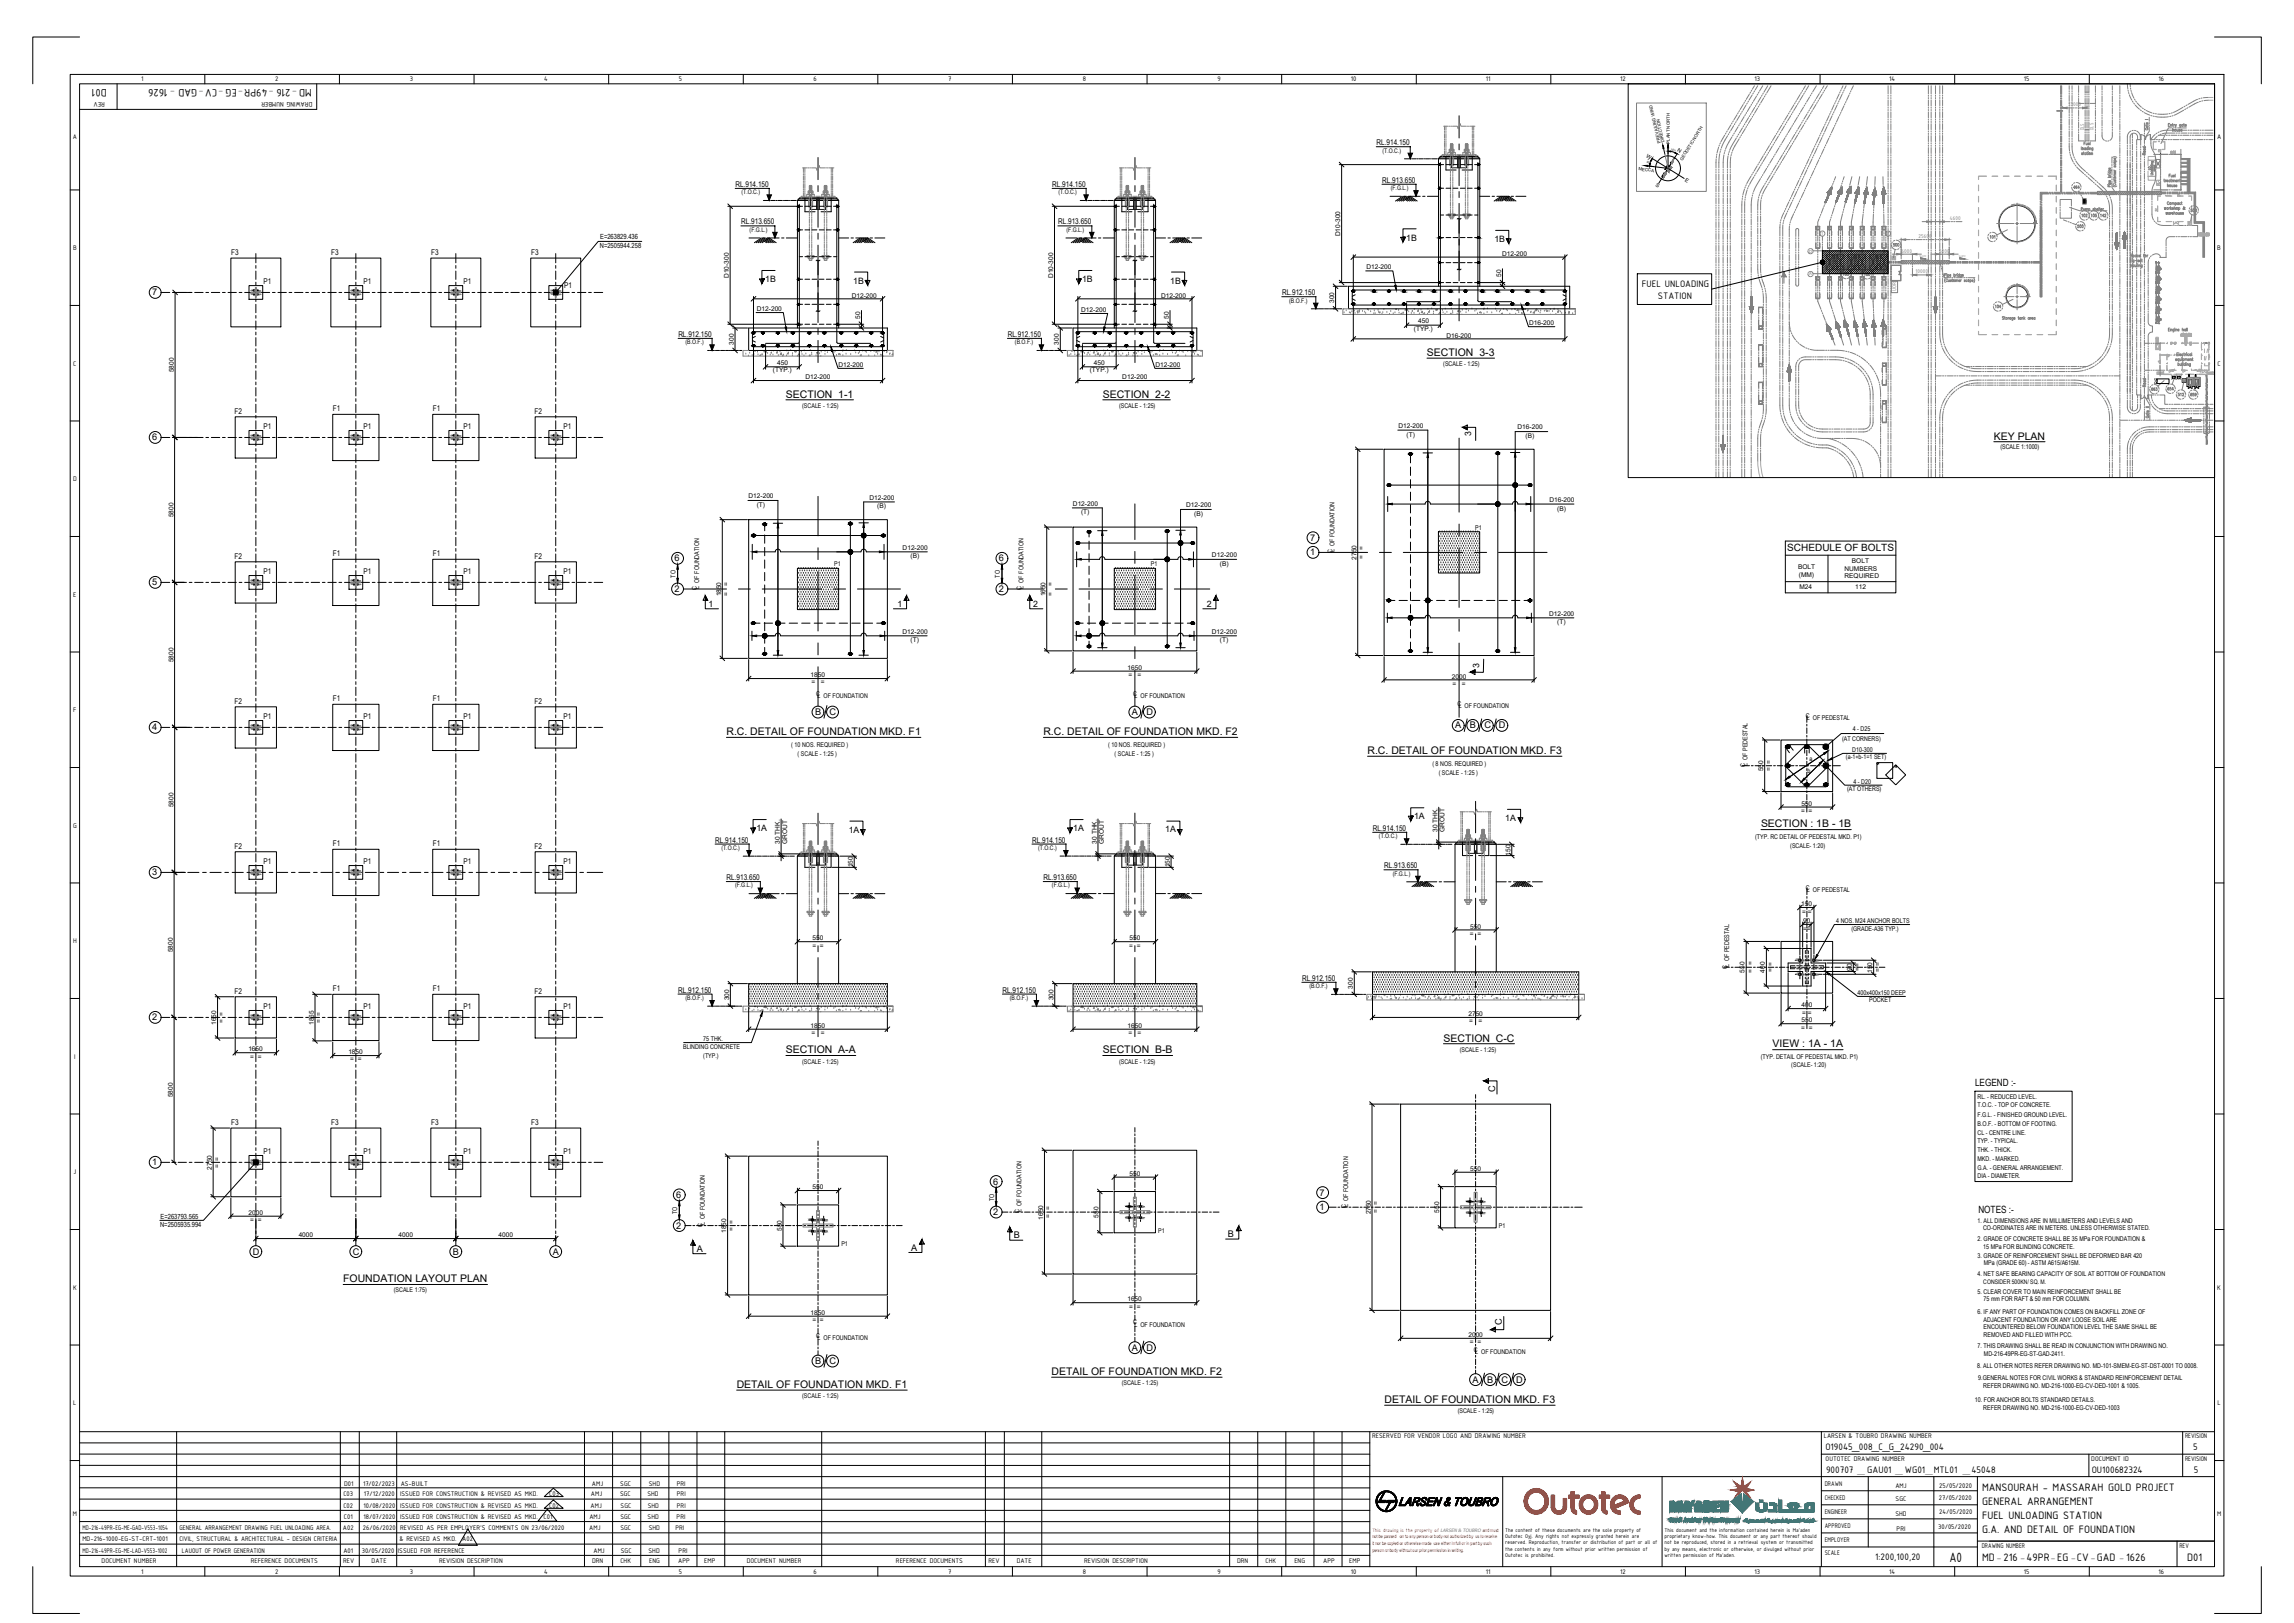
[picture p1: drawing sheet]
<svg xmlns="http://www.w3.org/2000/svg" width="1189mm" height="841mm" viewBox="0 0 1189 841" stroke-linecap="round" stroke-linejoin="round" font-family="sans-serif">
<defs><g id="words">
<text font-size="7.5" x="1010" y="809">A0</text>
<g font-size="6">
<text x="55" y="46" transform="rotate(180 55 46)">D01</text>
<text x="162" y="46" transform="rotate(180 162 46)">MD-216 -49PR-EG -CV-GAD - 1626</text>
<text x="1027" y="772">MANSOURAH - MASSARAH GOLD PROJECT</text>
<text x="1027" y="780">GENERAL ARRANGEMENT</text>
<text x="1027" y="787">FUEL UNLOADING STATION</text>
<text x="1027" y="794">G.A. AND DETAIL OF FOUNDATION</text>
<text x="1027" y="809">MD-216 -49PR-EG -CV-GAD -1626</text>
<text x="1134" y="809">D01</text>
</g>
<g font-size="5.4">
<text x="740" y="184">SECTION 3-3</text>
<text x="407" y="206">SECTION 1-1</text>
<text x="572" y="206">SECTION 2-2</text>
<text x="1033" y="228">KEY PLAN</text>
<text x="376" y="381">R.C. DETAIL OF FOUNDATION MKD. F1</text>
<text x="541" y="381">R.C. DETAIL OF FOUNDATION MKD. F2</text>
<text x="709" y="391">R.C. DETAIL OF FOUNDATION MKD. F3</text>
<text x="913" y="429">SECTION : 1B - 1B</text>
<text x="748" y="540">SECTION C-C</text>
<text x="407" y="546">SECTION A-A</text>
<text x="572" y="546">SECTION B-B</text>
<text x="919" y="543">VIEW : 1A - 1A</text>
<text x="178" y="664">FOUNDATION LAYOUT PLAN</text>
<text x="545" y="713">DETAIL OF FOUNDATION MKD. F2</text>
<text x="382" y="719">DETAIL OF FOUNDATION MKD. F1</text>
<text x="718" y="727">DETAIL OF FOUNDATION MKD. F3</text>
</g>
<g font-size="5.3">
<text x="851" y="149">FUEL UNLOADING</text>
<text x="859" y="155">STATION</text>
<text x="946" y="752">O19045_008_C_G_24290_004</text>
<text x="1137" y="751">5</text>
<text x="946" y="763">900707 _GAU01 _WG01_MTL01 _45048</text>
<text x="1084" y="763">OU100682324</text>
<text x="1137" y="763">5</text>
<text x="972" y="808">1:200,100,20</text>
</g>
<g font-size="5.2">
<text x="926" y="286">SCHEDULE OF BOLTS</text>
<text x="1024" y="563">LEGEND :-</text>
<text x="1025" y="629">NOTES :-</text>
</g>
<g font-size="4.8">
<text x="350" y="291">6</text>
<text x="350" y="307">2</text>
<text x="422" y="371">B</text>
<text x="430" y="371">C</text>
<text x="775" y="566" transform="rotate(-90 775 566)">C</text>
<text x="515" y="614">6</text>
<text x="350" y="621">6</text>
<text x="684" y="620">7</text>
<text x="515" y="630">2</text>
<text x="684" y="627">1</text>
<text x="350" y="637">2</text>
<text x="525" y="642">B</text>
<text x="636" y="641">B</text>
<text x="361" y="649">A</text>
<text x="472" y="648">A</text>
<text x="778" y="687" transform="rotate(-90 778 687)">C</text>
<text x="587" y="700">A</text>
<text x="594" y="700">D</text>
<text x="422" y="707">B</text>
<text x="430" y="707">C</text>
<text x="763" y="717">A</text>
<text x="771" y="717">B</text>
<text x="778" y="717">C</text>
<text x="786" y="717">D</text>
</g>
<g font-size="4.7">
<text x="79" y="153">7</text>
<text x="79" y="228">6</text>
<text x="679" y="280">7</text>
<text x="679" y="288">1</text>
<text x="518" y="291">6</text>
<text x="79" y="303">5</text>
<text x="518" y="307">2</text>
<text x="587" y="371">A</text>
<text x="594" y="371">D</text>
<text x="754" y="377">A</text>
<text x="762" y="377">B</text>
<text x="769" y="377">C</text>
<text x="777" y="377">D</text>
<text x="79" y="379">4</text>
<text x="79" y="454">3</text>
<text x="79" y="529">2</text>
<text x="79" y="604">1</text>
<text x="131" y="650">D</text>
<text x="183" y="650">C</text>
<text x="235" y="650">B</text>
<text x="286" y="650">A</text>
</g>
<g font-size="4.5">
<text x="729" y="125">1B</text>
<text x="774" y="126">1B</text>
<text x="397" y="146">1B</text>
<text x="442" y="147">1B</text>
<text x="561" y="146">1B</text>
<text x="606" y="147">1B</text>
<text x="762" y="226" transform="rotate(-90 762 226)">3</text>
<text x="367" y="314">1</text>
<text x="465" y="314">1</text>
<text x="535" y="314">2</text>
<text x="625" y="314">2</text>
<text x="767" y="346" transform="rotate(-88 767 346)">3</text>
<text x="733" y="424">1A</text>
<text x="780" y="425">1A</text>
<text x="392" y="431">1A</text>
<text x="440" y="432">1A</text>
<text x="556" y="431">1A</text>
<text x="604" y="431">1A</text>
</g>
<g font-size="4.4" fill="#808080">
<text x="1074" y="99">464</text>
<text x="1078" y="114">102</text>
<text x="1083" y="114">105</text>
<text x="1088" y="114">142</text>
<text x="1076" y="119">500</text>
<text x="980" y="129">500</text>
<text x="954" y="144">103</text>
<text x="965" y="144">100</text>
<text x="1033" y="161">104</text>
<text x="1114" y="204">663</text>
<text x="1123" y="204">654</text>
<text x="1128" y="206">512</text>
<text x="1135" y="206">659</text>
</g>
<g font-size="4.1">
<text x="713" y="75">RL.914.150</text>
<text x="716" y="95">RL.913.650</text>
<text x="381" y="97">RL.914.150</text>
<text x="545" y="97">RL.914.150</text>
<text x="384" y="116">RL.913.650</text>
<text x="548" y="116">RL.913.650</text>
<text x="120" y="132">F3</text>
<text x="172" y="132">F3</text>
<text x="223" y="132">F3</text>
<text x="275" y="132">F3</text>
<text x="137" y="147">P1</text>
<text x="188" y="147">P1</text>
<text x="240" y="147">P1</text>
<text x="292" y="149">P1</text>
<text x="664" y="153">RL.912.150</text>
<text x="352" y="175">RL.912.150</text>
<text x="522" y="175">RL.912.150</text>
<text x="122" y="215">F2</text>
<text x="173" y="213">F1</text>
<text x="224" y="213">F1</text>
<text x="277" y="215">F2</text>
<text x="137" y="222">P1</text>
<text x="188" y="222">P1</text>
<text x="240" y="222">P1</text>
<text x="292" y="222">P1</text>
<text x="173" y="288">F1</text>
<text x="224" y="288">F1</text>
<text x="122" y="290">F2</text>
<text x="277" y="290">F2</text>
<text x="137" y="298">P1</text>
<text x="188" y="298">P1</text>
<text x="240" y="298">P1</text>
<text x="292" y="298">P1</text>
<text x="122" y="365">F2</text>
<text x="173" y="363">F1</text>
<text x="224" y="363">F1</text>
<text x="277" y="365">F2</text>
<text x="137" y="373">P1</text>
<text x="188" y="373">P1</text>
<text x="240" y="373">P1</text>
<text x="292" y="373">P1</text>
<text x="712" y="431">RL.914.150</text>
<text x="371" y="437">RL.914.150</text>
<text x="535" y="437">RL.914.150</text>
<text x="122" y="440">F2</text>
<text x="173" y="438">F1</text>
<text x="224" y="438">F1</text>
<text x="277" y="440">F2</text>
<text x="137" y="448">P1</text>
<text x="188" y="448">P1</text>
<text x="240" y="448">P1</text>
<text x="292" y="448">P1</text>
<text x="717" y="450">RL.913.650</text>
<text x="377" y="456">RL.913.650</text>
<text x="541" y="456">RL.913.650</text>
<text x="675" y="508">RL.912.150</text>
<text x="122" y="515">F2</text>
<text x="173" y="513">F1</text>
<text x="224" y="513">F1</text>
<text x="277" y="515">F2</text>
<text x="352" y="514">RL.912.150</text>
<text x="520" y="514">RL.912.150</text>
<text x="137" y="523">P1</text>
<text x="188" y="523">P1</text>
<text x="240" y="523">P1</text>
<text x="292" y="523">P1</text>
<text x="120" y="583">F3</text>
<text x="172" y="583">F3</text>
<text x="223" y="583">F3</text>
<text x="275" y="583">F3</text>
<text x="137" y="598">P1</text>
<text x="188" y="598">P1</text>
<text x="240" y="598">P1</text>
<text x="292" y="598">P1</text>
</g>
<g font-size="3.8">
<text x="73" y="42">1</text>
<text x="143" y="42">2</text>
<text x="212" y="42">3</text>
<text x="282" y="42">4</text>
<text x="352" y="42">5</text>
<text x="422" y="42">6</text>
<text x="491" y="42">7</text>
<text x="561" y="42">8</text>
<text x="631" y="42">9</text>
<text x="700" y="42">10</text>
<text x="770" y="42">11</text>
<text x="840" y="42">12</text>
<text x="909" y="42">13</text>
<text x="979" y="42">14</text>
<text x="1049" y="42">15</text>
<text x="1119" y="42">16</text>
<text x="54" y="53" transform="rotate(180 54 53)">REV</text>
<text x="162" y="53" transform="rotate(180 162 53)">DRAWING NUMBER</text>
<text x="38" y="72">A</text>
<text x="1149" y="72">A</text>
<text x="38" y="130">B</text>
<text x="1149" y="130">B</text>
<text x="38" y="189">C</text>
<text x="1149" y="189">C</text>
<text x="38" y="249">D</text>
<text x="38" y="309">E</text>
<text x="38" y="369">F</text>
<text x="38" y="429">G</text>
<text x="38" y="489">H</text>
<text x="38" y="549">I</text>
<text x="38" y="608">J</text>
<text x="38" y="668">K</text>
<text x="1149" y="668">K</text>
<text x="38" y="728">L</text>
<text x="1149" y="728">L</text>
<text x="711" y="745">RESERVED FOR VENDOR LOGO AND DRAWING NUMBER</text>
<text x="945" y="745">LARSEN &amp; TOUBRO DRAWING NUMBER</text>
<text x="1132" y="745">REVISION</text>
<text x="946" y="757">OUTOTEC DRAWING NUMBER</text>
<text x="1084" y="757">DOCUMENT ID</text>
<text x="1132" y="757">REVISION</text>
<text x="178" y="770">D01</text>
<text x="188" y="770">17/02/2023</text>
<text x="208" y="770">AS-BUILT</text>
<text x="307" y="770">AMJ</text>
<text x="321" y="770">SGC</text>
<text x="336" y="770">SHD</text>
<text x="351" y="770">PRI</text>
<text x="946" y="770">DRAWN</text>
<text x="982" y="771">AMJ</text>
<text x="1005" y="771">25/05/2020</text>
<text x="178" y="775">C03</text>
<text x="189" y="775">17/12/2020</text>
<text x="207" y="775">ISSUED FOR CONSTRUCTION &amp; REVISED AS MKD.</text>
<text x="285" y="775">C03</text>
<text x="306" y="775">AMJ</text>
<text x="321" y="775">SGC</text>
<text x="336" y="775">SHD</text>
<text x="351" y="775">PRI</text>
<text x="946" y="777">CHECKED</text>
<text x="982" y="778">SGC</text>
<text x="1005" y="777">27/05/2020</text>
<text x="38" y="786">M</text>
<text x="178" y="781">C02</text>
<text x="188" y="781">10/08/2020</text>
<text x="207" y="781">ISSUED FOR CONSTRUCTION &amp; REVISED AS MKD.</text>
<text x="285" y="781">C02</text>
<text x="306" y="781">AMJ</text>
<text x="322" y="781">SGC</text>
<text x="336" y="781">SHD</text>
<text x="351" y="781">PRI</text>
<text x="946" y="785">ENGINEER</text>
<text x="982" y="786">SHD</text>
<text x="1005" y="785">24/05/2020</text>
<text x="1149" y="786">M</text>
<text x="178" y="787">C01</text>
<text x="188" y="787">18/07/2020</text>
<text x="207" y="787">ISSUED FOR CONSTRUCTION &amp; REVISED AS MKD.</text>
<text x="282" y="787">C01</text>
<text x="305" y="787">AMJ</text>
<text x="321" y="787">SGC</text>
<text x="336" y="787">SHD</text>
<text x="351" y="787">PRI</text>
<text x="946" y="792">APPROVED</text>
<text x="43" y="793">MD-216-49PR-EG-ME-GAD-V553-1054</text>
<text x="93" y="793">GENERAL ARRANGEMENT DRAWING FUEL UNLOADING AREA.</text>
<text x="178" y="793">A02</text>
<text x="188" y="793">26/06/2020</text>
<text x="207" y="793">REVISED AS PER EMPLOYER'S COMMENTS ON 23/06/2020</text>
<text x="305" y="793">AMJ</text>
<text x="322" y="793">SGC</text>
<text x="336" y="793">SHD</text>
<text x="350" y="793">PRI</text>
<text x="983" y="793">PRI</text>
<text x="1004" y="792">30/05/2020</text>
<text x="43" y="799">MD-216-1000-EG-ST-CRT-1001</text>
<text x="93" y="799">CIVIL, STRUCTURAL &amp; ARCHITECTURAL - DESIGN CRITERIA</text>
<text x="207" y="799">&amp; REVISED AS MKD.</text>
<text x="240" y="799">A02</text>
<text x="946" y="799">EMPLOYER</text>
<text x="1027" y="802">DRAWING NUMBER</text>
<text x="1129" y="802">REV</text>
<text x="43" y="805">MD-216-49PR-EG-ME-LAD-V553-1002</text>
<text x="94" y="805">LAUOUT OF POWER GENERATION</text>
<text x="178" y="805">A01</text>
<text x="187" y="805">30/05/2020</text>
<text x="206" y="805">ISSUED FOR REFERENCE</text>
<text x="308" y="805">AMJ</text>
<text x="322" y="805">SGC</text>
<text x="336" y="805">SHD</text>
<text x="352" y="805">PRI</text>
<text x="946" y="806">SCALE</text>
<text x="53" y="810">DOCUMENT NUMBER</text>
<text x="73" y="815">1</text>
<text x="130" y="810">REFERENCE DOCUMENTS</text>
<text x="143" y="815">2</text>
<text x="178" y="810">REV</text>
<text x="193" y="810">DATE</text>
<text x="212" y="815">3</text>
<text x="228" y="810">REVISION DESCRIPTION</text>
<text x="282" y="815">4</text>
<text x="307" y="810">DRN</text>
<text x="321" y="810">CHK</text>
<text x="336" y="810">ENG</text>
<text x="351" y="810">APP</text>
<text x="352" y="815">5</text>
<text x="365" y="810">EMP</text>
<text x="387" y="810">DOCUMENT NUMBER</text>
<text x="422" y="815">6</text>
<text x="464" y="810">REFERENCE DOCUMENTS</text>
<text x="491" y="815">7</text>
<text x="512" y="810">REV</text>
<text x="527" y="810">DATE</text>
<text x="561" y="815">8</text>
<text x="562" y="810">REVISION DESCRIPTION</text>
<text x="631" y="815">9</text>
<text x="641" y="810">DRN</text>
<text x="656" y="810">CHK</text>
<text x="671" y="810">ENG</text>
<text x="686" y="810">APP</text>
<text x="699" y="810">EMP</text>
<text x="700" y="815">10</text>
<text x="770" y="815">11</text>
<text x="840" y="815">12</text>
<text x="909" y="815">13</text>
<text x="979" y="815">14</text>
<text x="1049" y="815">15</text>
<text x="1119" y="815">16</text>
</g>
<g font-size="3.7">
<text x="311" y="124">E=263829.436</text>
<text x="311" y="128">N=2505944.258</text>
<text x="83" y="636">N=2505935.994</text>
<text x="83" y="631">E=263793.565</text>
</g>
<g font-size="3.4">
<text x="695" y="122" transform="rotate(-90 695 122)">D10-300</text>
<text x="778" y="133">D12-200</text>
<text x="708" y="140">D12-200</text>
<text x="778" y="144" transform="rotate(-90 778 144)">50</text>
<text x="378" y="144" transform="rotate(-90 378 144)">D10-300</text>
<text x="546" y="144" transform="rotate(-90 546 144)">D10-300</text>
<text x="441" y="154">D12-200</text>
<text x="602" y="154">D12-200</text>
<text x="392" y="161">D12-200</text>
<text x="560" y="162">D12-200</text>
<text x="691" y="157" transform="rotate(-90 691 157)">300</text>
<text x="446" y="165" transform="rotate(-90 446 165)">50</text>
<text x="606" y="165" transform="rotate(-90 606 165)">50</text>
<text x="735" y="167">450</text>
<text x="733" y="171">(TYP.)</text>
<text x="792" y="168">D16-200</text>
<text x="380" y="179" transform="rotate(-90 380 179)">300</text>
<text x="549" y="179" transform="rotate(-90 549 179)">300</text>
<text x="750" y="175">D16-200</text>
<text x="403" y="189">450</text>
<text x="435" y="190">D12-200</text>
<text x="567" y="189">450</text>
<text x="599" y="190">D12-200</text>
<text x="748" y="190">(SCALE - 1:25)</text>
<text x="90" y="193" transform="rotate(-90 90 193)">5800</text>
<text x="401" y="193">(TYP.)</text>
<text x="417" y="197">D12-200</text>
<text x="565" y="193">(TYP.)</text>
<text x="582" y="197">D12-200</text>
<text x="416" y="211">(SCALE - 1:25)</text>
<text x="580" y="211">(SCALE - 1:25)</text>
<text x="725" y="222">D12-200</text>
<text x="729" y="226">(T)</text>
<text x="786" y="223">D16-200</text>
<text x="791" y="227">(B)</text>
<text x="1037" y="233">(SCALE 1:1000)</text>
<text x="388" y="258">D12-200</text>
<text x="392" y="263">(T)</text>
<text x="451" y="259">D12-200</text>
<text x="455" y="263">(B)</text>
<text x="556" y="262">D12-200</text>
<text x="615" y="263">D12-200</text>
<text x="803" y="260">D16-200</text>
<text x="90" y="268" transform="rotate(-90 90 268)">5800</text>
<text x="560" y="267">(T)</text>
<text x="619" y="267">(B)</text>
<text x="807" y="265">(B)</text>
<text x="765" y="274">P1</text>
<text x="468" y="285">D12-200</text>
<text x="691" y="287" transform="rotate(-90 691 287)">C</text>
<text x="692" y="286" transform="rotate(-90 692 286)">L OF FOUNDATION</text>
<text x="707" y="285" transform="rotate(-90 707 285)">=</text>
<text x="432" y="293">P1</text>
<text x="472" y="289">(B)</text>
<text x="596" y="293">P1</text>
<text x="628" y="289">D12-200</text>
<text x="632" y="293">(B)</text>
<text x="703" y="290" transform="rotate(-90 703 290)">2750</text>
<text x="707" y="290" transform="rotate(-90 707 290)">=</text>
<text x="960" y="292">BOLT</text>
<text x="350" y="299" transform="rotate(-90 350 299)">TO</text>
<text x="518" y="299" transform="rotate(-90 518 299)">TO</text>
<text x="932" y="295">BOLT</text>
<text x="932" y="299">(MM)</text>
<text x="956" y="296">NUMBERS</text>
<text x="956" y="300">REQUIRED</text>
<text x="361" y="306" transform="rotate(-90 361 306)">C</text>
<text x="362" y="305" transform="rotate(-90 362 305)">L OF FOUNDATION</text>
<text x="377" y="304" transform="rotate(-90 377 304)">=</text>
<text x="529" y="306" transform="rotate(-90 529 306)">C</text>
<text x="530" y="305" transform="rotate(-90 530 305)">L OF FOUNDATION</text>
<text x="545" y="304" transform="rotate(-90 545 304)">=</text>
<text x="933" y="305">M24</text>
<text x="961" y="305">112</text>
<text x="374" y="309" transform="rotate(-90 374 309)">1850</text>
<text x="377" y="309" transform="rotate(-90 377 309)">=</text>
<text x="542" y="309" transform="rotate(-90 542 309)">1650</text>
<text x="545" y="309" transform="rotate(-90 545 309)">=</text>
<text x="803" y="319">D12-200</text>
<text x="807" y="324">(T)</text>
<text x="468" y="328">D12-200</text>
<text x="628" y="328">D12-200</text>
<text x="472" y="333">(T)</text>
<text x="632" y="333">(T)</text>
<text x="90" y="343" transform="rotate(-90 90 343)">5800</text>
<text x="584" y="347">1650</text>
<text x="420" y="351">1850</text>
<text x="585" y="351">=</text>
<text x="590" y="351">=</text>
<text x="752" y="352">2000</text>
<text x="421" y="355">=</text>
<text x="425" y="355">=</text>
<text x="753" y="355">=</text>
<text x="758" y="355">=</text>
<text x="423" y="361">C</text>
<text x="424" y="362">L OF FOUNDATION</text>
<text x="587" y="361">C</text>
<text x="588" y="362">L OF FOUNDATION</text>
<text x="755" y="366">C</text>
<text x="756" y="367">L OF FOUNDATION</text>
<text x="936" y="372">C</text>
<text x="936" y="373">L OF PEDESTAL</text>
<text x="955" y="384">(AT CORNERS)</text>
<text x="960" y="379">4 - D25</text>
<text x="410" y="387">( 10 NOS. REQUIRED )</text>
<text x="574" y="387">( 10 NOS. REQUIRED )</text>
<text x="960" y="390">D10-300</text>
<text x="413" y="392">( SCALE - 1:25 )</text>
<text x="578" y="392">( SCALE - 1:25 )</text>
<text x="938" y="395">a</text>
<text x="957" y="393">(a-1+b-1=1 SET)</text>
<text x="742" y="397">( 8 NOS. REQUIRED )</text>
<text x="746" y="402">( SCALE - 1:25 )</text>
<text x="904" y="398" transform="rotate(-90 904 398)">C</text>
<text x="906" y="397" transform="rotate(-90 906 397)">L OF PEDESTAL</text>
<text x="914" y="400" transform="rotate(-90 914 400)">550</text>
<text x="918" y="400" transform="rotate(-90 918 400)">= =</text>
<text x="937" y="401">b</text>
<text x="961" y="406">4 - D20</text>
<text x="957" y="410">(AT OTHERS)</text>
<text x="90" y="418" transform="rotate(-90 90 418)">5800</text>
<text x="934" y="418">550</text>
<text x="933" y="421">= =</text>
<text x="745" y="431" transform="rotate(-90 745 431)">30 THK.</text>
<text x="749" y="431" transform="rotate(-90 749 431)">GROUT</text>
<text x="404" y="437" transform="rotate(-90 404 437)">30 THK.</text>
<text x="408" y="437" transform="rotate(-90 408 437)">GROUT</text>
<text x="568" y="437" transform="rotate(-90 568 437)">30 THK.</text>
<text x="572" y="437" transform="rotate(-90 572 437)">GROUT</text>
<text x="910" y="435">(TYP. RC DETAIL OF PEDESTAL MKD. P1)</text>
<text x="783" y="443" transform="rotate(-90 783 443)">150</text>
<text x="928" y="439">(SCALE- 1:20)</text>
<text x="442" y="449" transform="rotate(-90 442 449)">150</text>
<text x="606" y="449" transform="rotate(-90 606 449)">150</text>
<text x="936" y="461">C</text>
<text x="936" y="462">L OF PEDESTAL</text>
<text x="933" y="469">150</text>
<text x="934" y="473">= =</text>
<text x="935" y="478">90</text>
<text x="952" y="478">4 NOS. M24 ANCHOR BOLTS</text>
<text x="762" y="485">= =</text>
<text x="762" y="481">550</text>
<text x="934" y="482">==</text>
<text x="959" y="482">(GRADE-A36 TYP.)</text>
<text x="421" y="491">= =</text>
<text x="421" y="487">550</text>
<text x="585" y="491">= =</text>
<text x="585" y="487">550</text>
<text x="90" y="493" transform="rotate(-90 90 493)">5800</text>
<text x="895" y="502" transform="rotate(-90 895 502)">C</text>
<text x="896" y="501" transform="rotate(-90 896 501)">L OF PEDESTAL</text>
<text x="915" y="504" transform="rotate(-90 915 504)">400</text>
<text x="919" y="504" transform="rotate(-90 919 504)">= =</text>
<text x="960" y="503" transform="rotate(-90 960 503)">90</text>
<text x="964" y="503" transform="rotate(-90 964 503)">==</text>
<text x="974" y="504" transform="rotate(-90 974 504)">= =</text>
<text x="904" y="504" transform="rotate(-90 904 504)">550</text>
<text x="908" y="504" transform="rotate(-90 908 504)">= =</text>
<text x="970" y="504" transform="rotate(-90 970 504)">150</text>
<text x="701" y="512" transform="rotate(-90 701 512)">300</text>
<text x="963" y="515">400x400x150 DEEP</text>
<text x="378" y="518" transform="rotate(-90 378 518)">300</text>
<text x="546" y="518" transform="rotate(-90 546 518)">300</text>
<text x="934" y="522">400</text>
<text x="969" y="519">POCKET</text>
<text x="761" y="527">2750</text>
<text x="934" y="526">= =</text>
<text x="112" y="531" transform="rotate(-90 112 531)">1650</text>
<text x="116" y="530" transform="rotate(-90 116 530)">= =</text>
<text x="163" y="531" transform="rotate(-90 163 531)">1865</text>
<text x="166" y="530" transform="rotate(-90 166 530)">= =</text>
<text x="420" y="533">1850</text>
<text x="584" y="533">1650</text>
<text x="761" y="530">=</text>
<text x="766" y="530">=</text>
<text x="934" y="533">= =</text>
<text x="934" y="530">550</text>
<text x="364" y="539">75 THK.</text>
<text x="421" y="536">=</text>
<text x="425" y="536">=</text>
<text x="585" y="536">=</text>
<text x="590" y="536">=</text>
<text x="129" y="545">1650</text>
<text x="354" y="544">BLINDING CONCRETE</text>
<text x="757" y="545">(SCALE - 1:25)</text>
<text x="130" y="549">= =</text>
<text x="181" y="546">1850</text>
<text x="181" y="550">= =</text>
<text x="364" y="548">(TYP.)</text>
<text x="416" y="551">(SCALE - 1:25)</text>
<text x="580" y="551">(SCALE - 1:25)</text>
<text x="913" y="549">(TYP. DETAIL OF PEDESTAL MKD. P1)</text>
<text x="928" y="553">(SCALE- 1:20)</text>
<text x="90" y="569" transform="rotate(-90 90 569)">5800</text>
<text x="1025" y="569">RL. - REDUCED LEVEL.</text>
<text x="1025" y="574">T.O.C. - TOP OF CONCRETE.</text>
<text x="1025" y="579">F.G.L. - FINISHED GROUND LEVEL.</text>
<text x="1025" y="588">CL - CENTRE LINE.</text>
<text x="1025" y="583">B.O.F. - BOTTOM OF FOOTING.</text>
<text x="1025" y="593">TYP. - TYPICAL.</text>
<text x="1025" y="597">THK. - THICK.</text>
<text x="114" y="605" transform="rotate(-90 114 605)">= =</text>
<text x="1025" y="602">MKD. - MARKED.</text>
<text x="110" y="606" transform="rotate(-90 110 606)">2750</text>
<text x="585" y="609">550</text>
<text x="762" y="607">550</text>
<text x="1025" y="606">G.A. - GENERAL ARRANGEMENT.</text>
<text x="1025" y="610">DIA - DIAMETER.</text>
<text x="421" y="616">550</text>
<text x="515" y="622" transform="rotate(-90 515 622)">TO</text>
<text x="129" y="630">2000</text>
<text x="351" y="629" transform="rotate(-90 351 629)">TO</text>
<text x="528" y="629" transform="rotate(-90 528 629)">C</text>
<text x="529" y="628" transform="rotate(-90 529 628)">L OF FOUNDATION</text>
<text x="698" y="626" transform="rotate(-90 698 626)">C</text>
<text x="699" y="625" transform="rotate(-90 699 625)">L OF FOUNDATION</text>
<text x="710" y="629" transform="rotate(-90 710 629)">2750</text>
<text x="714" y="628" transform="rotate(-90 714 628)">= =</text>
<text x="746" y="628" transform="rotate(-90 746 628)">550</text>
<text x="130" y="633">= =</text>
<text x="364" y="636" transform="rotate(-90 364 636)">C</text>
<text x="365" y="635" transform="rotate(-90 365 635)">L OF FOUNDATION</text>
<text x="541" y="632" transform="rotate(-90 541 632)">1650</text>
<text x="544" y="631" transform="rotate(-90 544 631)">= =</text>
<text x="569" y="631" transform="rotate(-90 569 631)">550</text>
<text x="1025" y="634">1. ALL DIMENSIONS ARE IN MILLIMETERS AND LEVELS AND</text>
<text x="155" y="641">4000</text>
<text x="207" y="641">4000</text>
<text x="258" y="641">4000</text>
<text x="376" y="639" transform="rotate(-90 376 639)">1850</text>
<text x="380" y="638" transform="rotate(-90 380 638)">= =</text>
<text x="405" y="638" transform="rotate(-90 405 638)">550</text>
<text x="600" y="639">P1</text>
<text x="777" y="636">P1</text>
<text x="1028" y="638">CO-ORDINATES ARE IN METERS. UNLESS OTHERWISE STATED.</text>
<text x="436" y="646">P1</text>
<text x="1025" y="643">2. GRADE OF CONCRETE SHALL BE 35 MPa FOR FOUNDATION &amp;</text>
<text x="1028" y="647">15 MPa FOR BLINDING CONCRETE.</text>
<text x="1025" y="652">3. GRADE OF REINFORCEMENT SHALL BE DEFORMED BAR 420</text>
<text x="1028" y="656">MPa (GRADE 60) - ASTM A615/A615M.</text>
<text x="1025" y="661">4. NET SAFE BEARING CAPACITY OF SOIL AT BOTTOM OF FOUNDATION</text>
<text x="204" y="669">(SCALE 1:75)</text>
<text x="1025" y="670">5. CLEAR COVER TO MAIN REINFORCEMENT SHALL BE</text>
<text x="584" y="674">1650</text>
<text x="1028" y="674">75 mm FOR RAFT &amp; 50 mm FOR COLUMN.</text>
<text x="420" y="681">1850</text>
<text x="585" y="678">= =</text>
<text x="1025" y="681">6. IF ANY PART OF FOUNDATION COMES ON BACKFILL ZONE OF</text>
<text x="421" y="685">= =</text>
<text x="587" y="686">C</text>
<text x="588" y="687">L OF FOUNDATION</text>
<text x="1028" y="689">ENCOUNTERED BELOW FOUNDATION LEVEL THE SAME SHALL BE</text>
<text x="1028" y="685">ADJACENT FOUNDATION OR ANY LOOSE SOIL ARE</text>
<text x="423" y="693">C</text>
<text x="424" y="694">L OF FOUNDATION</text>
<text x="761" y="693">2000</text>
<text x="1028" y="693">REMOVED AND FILLED WITH PCC.</text>
<text x="762" y="697">= =</text>
<text x="764" y="701">C</text>
<text x="765" y="702">L OF FOUNDATION</text>
<text x="1025" y="699">7. THIS DRAWING SHALL BE READ IN CONJUNCTION WITH DRAWING NO.</text>
<text x="1028" y="703">MD-216-49PR-EG-ST-GAD-2411.</text>
<text x="1025" y="709">8. ALL OTHER NOTES REFER DRAWING NO. MD-101-SMEM-EG-ST-DST-0001 TO 0008.</text>
<text x="581" y="718">(SCALE - 1:25)</text>
<text x="1025" y="715">9.GENERAL NOTES FOR CIVIL WORKS &amp; STANDARD REINFORCEMENT DETAIL</text>
<text x="1028" y="719">REFER DRAWING NO. MD-216-1000-EG-CV-DED-1001 &amp; 1005.</text>
<text x="416" y="724">(SCALE - 1:25)</text>
<text x="1023" y="726">10. FOR ANCHOR BOLTS STANDARD DETAILS.</text>
<text x="1028" y="731">REFER DRAWING NO. MD-216-1000-EG-CV-DED-1003</text>
<text x="755" y="732">(SCALE - 1:25)</text>
</g>
<g font-size="3.3">
<text x="717" y="79">(T.O.C.)</text>
<text x="384" y="101">(T.O.C.)</text>
<text x="549" y="101">(T.O.C.)</text>
<text x="721" y="98">(F.G.L.)</text>
<text x="389" y="120">(F.G.L.)</text>
<text x="553" y="120">(F.G.L.)</text>
<text x="668" y="157">(B.O.F.)</text>
<text x="355" y="178">(B.O.F.)</text>
<text x="526" y="178">(B.O.F.)</text>
<text x="715" y="434">(T.O.C.)</text>
<text x="374" y="440">(T.O.C.)</text>
<text x="538" y="440">(T.O.C.)</text>
<text x="722" y="454">(F.G.L.)</text>
<text x="381" y="460">(F.G.L.)</text>
<text x="545" y="460">(F.G.L.)</text>
<text x="679" y="512">(B.O.F.)</text>
<text x="355" y="518">(B.O.F.)</text>
<text x="523" y="518">(B.O.F.)</text>
</g>
<text font-size="3.2" x="1028" y="665">CONSIDER 500KN/ SQ. M.</text>
<g font-size="3" fill="#808080">
<text x="1072" y="55">13000</text>
<text x="1080" y="68" transform="rotate(-90 1080 68)">DLS</text>
<text x="1085" y="67" transform="rotate(-90 1085 67)">DLS</text>
<text x="1011" y="114">4600</text>
<text x="994" y="123">25600</text>
<text x="985" y="131">6000</text>
<text x="1005" y="131">5000</text>
<text x="993" y="142">10000</text>
<text x="983" y="151" transform="rotate(-90 983 151)">UOR</text>
</g>
<g font-size="3">
<text x="780" y="794">The content of these documents are the sole property of</text>
<text x="780" y="797">Outotec Oyj. Any rights not expressly granted herein are</text>
<text x="863" y="794">This document and the information contained herein is Ma'aden</text>
<text x="863" y="797">proprietary know-how. This document or any part thereof should</text>
<text x="780" y="800">reserved. Reproduction, transfer or distribution of part or all of</text>
<text x="780" y="804">the contents in any form without prior written permission of</text>
<text x="863" y="800">not be reproduced, stored in a retrieval system or transmitted</text>
<text x="863" y="804">by any means, electronic or otherwise, or divulged without prior</text>
<text x="780" y="807">Outotec is prohibited.</text>
<text x="863" y="807">written permission of Ma'aden.</text>
</g>
<g font-size="2.8">
<text x="853" y="81" transform="rotate(32 853 81)">W</text>
<text x="869" y="78" transform="rotate(33 869 78)">N</text>
<text x="873" y="94" transform="rotate(32 873 94)">E</text>
<text x="858" y="96" transform="rotate(31 858 96)">S</text>
</g>
<text font-size="2.7" fill="#f00" x="711" y="794">This drawing is the property of</text>
<g font-size="2.4" fill="#f00">
<text x="711" y="797">not be passed on to any person or body not authorized by us to receive</text>
<text x="711" y="801">it nor be copied or otherwise made use either in full or in part by such</text>
<text x="711" y="804">person or body without our prior permission in writing.</text>
</g>
<text font-size="2.4" fill="#808080" x="747" y="794">LARSEN &amp; TOUBRO and must</text>
<g font-size="2.2">
<text x="861" y="74" transform="rotate(-103 861 74)">PREVAILING WIND</text>
<text x="863" y="73" transform="rotate(-103 863 73)">DIRECTION</text>
<text x="865" y="74" transform="rotate(-90 865 74)">PLANT NORTH</text>
<text x="872" y="83" transform="rotate(-58 872 83)">GEODETIC NORTH</text>
<text x="849" y="88" transform="rotate(7 849 88)">MECCA</text>
</g>
<g font-size="2.1">
<text x="866" y="78" transform="rotate(17 866 78)">32°</text>
<text x="855" y="85" transform="rotate(-70 855 85)">25°</text>
</g>
<g font-size="2.1" fill="#808080">
<text x="944" y="122">1</text>
<text x="978" y="122">7</text>
<text x="938" y="131">D</text>
<text x="938" y="143">A</text>
</g>
<g font-size="1.5" fill="#808080">
<text x="995" y="133">SLOPE</text>
<text x="1015" y="133">SLOPE</text>
</g>
</g></defs>
<!-- layer: CI-CEN -->
<g fill="none" stroke="#000" stroke-width=".52">
<path d="M756 60v12M756 75v3M424 82v11M424 96v3M588 82v11M588 96v3M728 82h3M731 82h.1M732 82h2M734 82h1M735 82h2M738 82h.1"/>
<path d="M739 82h2M741 82h1M742 82h3M756 81v15M756 99v3M396 104h2M399 104h.1M400 104h2M402 104h1M403 104h2M406 104h.1M406 104h3"/>
<path d="M409 104h1M410 104h3M424 102v16M560 104h3M563 104h.1M564 104h2M566 104h1M567 104h2M570 104h.1M571 104h2M573 104h1M574 104h3"/>
<path d="M588 102v16M720 102h6M727 102h2M730 102h6M737 102h2M740 102h6M756 105v16M767 102h5M773 102h2M776 102h6M783 102h1M786 102h5"/>
<path d="M133 131v5M133 138v1M184 131v5M184 138v1M236 131v5M236 138v1M288 131v5M288 138v1M388 123h6M395 123h1M398 123h6M405 123h1"/>
<path d="M408 123h5M424 121v3M424 127v15M435 123h5M441 123h1M443 123h7M451 123h1M453 123h6M552 123h6M559 123h2M562 123h6M569 123h1"/>
<path d="M572 123h5M588 121v3M588 127v15M599 123h5M605 123h2M608 123h6M615 123h1M618 123h5M756 124v3M756 130v16M84 152h4M89 152h2"/>
<path d="M92 152h5M98 152h1M101 152h4M107 152h1M110 152h4M115 152h2M118 152h4M124 152h1M127 152h4M131 153h1M131 151h1M132 150v1"/>
<path d="M132 151v1M132 152v1M132 153h1M132 151h1M133 152h1M133 140v5M133 146v2M133 149v4M133 155v1M133 158v4M133 153h1M133 151h1"/>
<path d="M134 150v1M134 151v1M134 152v1M135 152h5M141 152h2M144 152h4M150 152h1M153 152h4M158 152h2M161 152h5M167 152h1M170 152h4"/>
<path d="M176 152h1M179 152h4M183 153h1M183 151h1M183 150v1M183 151v1M183 152v1M184 153h1M184 151h1M184 152h2M184 140v5M184 146v2"/>
<path d="M184 149v4M184 155v1M184 158v4M185 153h1M185 151h1M185 150v1M185 151v1M185 152v1M187 152h4M193 152h1M196 152h4M202 152h1"/>
<path d="M204 152h5M210 152h2M213 152h4M219 152h1M222 152h4M227 152h2M230 152h5M235 153h1M235 151h1M235 150v1M235 151v1M235 152v1"/>
<path d="M236 152h1M236 153h.1M236 151h.1M236 140v5M236 146v2M236 149v4M236 155v1M236 158v4M237 153h1M237 151h1M237 150v1M237 151v1"/>
<path d="M237 152v1M239 152h4M245 152h1M248 152h4M253 152h2M256 152h4M262 152h1M265 152h4M271 152h1M273 152h5M279 152h2M282 152h4"/>
<path d="M286 153h2M286 151h2M287 150v1M287 151v1M287 152v1M288 152h1M288 153h.1M288 151h.1M288 140v5M288 146v2M288 149v4M288 155v1"/>
<path d="M288 158v4M288 153h2M288 151h2M289 150v1M289 151v1M289 152v1M291 152h4M296 152h2M299 152h5M305 152h1M308 152h4M424 146v3"/>
<path d="M424 152v15M588 146v3M588 152v15M756 149v3M756 155v11M133 163v2M133 166v5M133 172v2M133 175v4M184 163v2M184 166v5M184 172v2"/>
<path d="M184 175v4M236 163v2M236 166v5M236 172v2M236 175v4M288 163v2M288 166v5M288 172v2M288 175v4M424 170v3M424 176v12M588 170v3"/>
<path d="M588 176v12M680 160h1M681 160h.1M682 160h1M684 160h.1M684 160h2M686 160h.1M687 160h1M689 160h.1M689 160h2M691 160h.1M692 160h1"/>
<path d="M693 160h1M694 160h1M133 181v1M133 184v4M133 189v2M133 192v5M133 198v1M184 181v1M184 184v4M184 189v2M184 192v5M184 198v1"/>
<path d="M236 181v1M236 184v4M236 189v2M236 192v5M236 198v1M288 181v1M288 184v4M288 189v2M288 192v5M288 198v1M367 182h1M368 182h.1"/>
<path d="M369 182h1M371 182h.1M371 182h2M373 182h.1M374 182h1M375 182h1M376 182h2M378 182h.1M379 182h1M380 182h1M381 182h2M383 182h.1"/>
<path d="M383 182h1M537 182h1M539 182h.1M539 182h2M541 182h.1M542 182h1M544 182h.1M544 182h2M546 182h.1M547 182h1M549 182h.1M549 182h2"/>
<path d="M551 182h.1M552 182h1M133 201v4M133 207v1M133 209v5M133 215v2M133 218v4M184 201v4M184 207v1M184 209v5M184 215v2M184 218v4"/>
<path d="M236 201v4M236 207v1M236 209v5M236 215v2M236 218v4M288 201v4M288 207v1M288 209v5M288 215v2M288 218v4M84 227h4M89 227h2"/>
<path d="M92 227h5M98 227h1M101 227h4M107 227h1M110 227h4M115 227h2M118 227h4M124 227h1M127 227h4M131 228h1M131 226h1M132 225v1"/>
<path d="M132 227h.1M132 227v1M132 228h1M132 226h1M133 224v1M133 232v2M133 235v5M133 228h1M133 226h1M134 225v1M134 227h.1M134 227v1"/>
<path d="M134 227h-1v4M135 227h5M141 227h2M144 227h4M150 227h1M153 227h4M158 227h2M161 227h5M167 227h1M170 227h4M176 227h1M179 227h4"/>
<path d="M183 228h1M183 226h1M183 225v1M183 227h.1M183 227v1M184 228h1M184 226h1M184 227h2M184 224v1M184 227v4M184 232v2M184 235v5"/>
<path d="M185 228h1M185 226h1M185 225v1M185 227h.1M185 227v1M187 227h4M193 227h1M196 227h4M202 227h1M204 227h5M210 227h2M213 227h4"/>
<path d="M219 227h1M222 227h4M227 227h2M230 227h5M235 228h1M235 226h1M235 225v1M235 227h.1M235 227v1M236 227h1M236 228h.1M236 226h.1"/>
<path d="M236 224v1M236 227v4M236 232v2M236 235v5M237 228h1M237 226h1M237 225v1M237 227h.1M237 227v1M239 227h4M245 227h1M248 227h4"/>
<path d="M253 227h2M256 227h4M262 227h1M265 227h4M271 227h1M273 227h5M279 227h2M282 227h4M286 228h2M286 226h2M287 225v1M287 227h.1"/>
<path d="M287 227v1M288 227h1M288 228h.1M288 226h.1M288 224v1M288 227v4M288 232v2M288 235v5M288 228h2M288 226h2M289 225v1M289 227h.1"/>
<path d="M289 227v1M291 227h4M296 227h2M299 227h5M305 227h1M308 227h4M756 227v38M133 241v2M133 244v4M133 250v1M133 253v4M133 258v2"/>
<path d="M184 241v2M184 244v4M184 250v1M184 253v4M184 258v2M236 241v2M236 244v4M236 250v1M236 253v4M236 258v2M288 241v2M288 244v4"/>
<path d="M288 250v1M288 253v4M288 258v2M424 257v21M133 261v5M133 267v1M133 270v4M133 276v1M133 278v5M184 261v5M184 267v1M184 270v4"/>
<path d="M184 276v1M184 278v5M236 261v5M236 267v1M236 270v4M236 276v1M236 278v5M288 261v5M288 267v1M288 270v4M288 276v1M288 278v5"/>
<path d="M588 261v19M756 272v6M133 284v2M133 287v4M133 293v1M133 296v4M184 284v2M184 287v4M184 293v1M184 296v4M236 284v2M236 287v4"/>
<path d="M236 293v1M236 296v4M288 284v2M288 287v4M288 293v1M288 296v4M424 284v6M424 296v31M588 286v6M588 298v31M684 286h25M715 286h6"/>
<path d="M727 286h31M756 284v31M764 286h6M777 286h25M84 302h4M89 302h2M92 302h5M98 302h1M101 302h4M107 302h1M110 302h4M115 302h2"/>
<path d="M118 302h4M124 302h1M127 302h4M131 303h1M131 301h1M132 300v1M132 302h.1M132 302v1M132 303h1M132 301h1M133 302h1M133 301v2"/>
<path d="M133 304v5M133 310v2M133 313v4M133 319v1M133 303h1M133 301h1M134 300v1M134 302h.1M134 302v1M135 302h5M141 302h2M144 302h4"/>
<path d="M150 302h1M153 302h4M158 302h2M161 302h5M167 302h1M170 302h4M176 302h1M179 302h4M183 303h1M183 301h1M183 300v1M183 302h.1"/>
<path d="M183 302v1M184 303h1M184 301h1M184 302h2M184 301v2M184 304v5M184 310v2M184 313v4M184 319v1M185 303h1M185 301h1M185 300v1"/>
<path d="M185 302h.1M185 302v1M187 302h4M193 302h1M196 302h4M202 302h1M204 302h5M210 302h2M213 302h4M219 302h1M222 302h4M227 302h2"/>
<path d="M230 302h5M235 303h1M235 301h1M235 300v1M235 302h.1M235 302v1M236 302h1M236 303h.1M236 301h.1M236 301v2M236 304v5M236 310v2"/>
<path d="M236 313v4M236 319v1M237 303h1M237 301h1M237 300v1M237 302h.1M237 302v1M239 302h4M245 302h1M248 302h4M253 302h2M256 302h4"/>
<path d="M262 302h1M265 302h4M271 302h1M273 302h5M279 302h2M282 302h4M286 303h2M286 301h2M287 300v1M287 302h.1M287 302v1M288 302h1"/>
<path d="M288 303h.1M288 301h.1M288 301v2M288 304v5M288 310v2M288 313v4M288 319v1M288 303h2M288 301h2M289 300v1M289 302h.1M289 302v1"/>
<path d="M291 302h4M296 302h2M299 302h5M305 302h1M308 302h4M354 305h23M383 305h6M395 305h31M432 305h6M444 305h23M522 305h19M547 305h6"/>
<path d="M559 305h31M596 305h6M609 305h18M133 322v4M133 327v2M133 330v5M133 336v1M133 339v4M184 322v4M184 327v2M184 330v5M184 336v1"/>
<path d="M184 339v4M236 322v4M236 327v2M236 330v5M236 336v1M236 339v4M288 322v4M288 327v2M288 330v5M288 336v1M288 339v4M424 333v6"/>
<path d="M588 335v6M756 321v6M756 333v39M133 345v1M133 347v5M133 353v2M133 356v4M184 345v1M184 347v5M184 353v2M184 356v4M236 345v1"/>
<path d="M236 347v5M236 353v2M236 356v4M288 345v1M288 347v5M288 353v2M288 356v4M424 346v20M588 347v19M84 377h4M89 377h2M92 377h5"/>
<path d="M98 377h1M101 377h4M107 377h1M110 377h4M115 377h2M118 377h4M124 377h1M127 377h4M131 378h1M131 376h1M132 375v1M132 377h.1"/>
<path d="M132 377v2M132 378h1M132 376h1M133 377h1M133 362v1M133 365v4M133 370v2M133 373v5M133 379v2M133 378h1M133 376h1M134 375v1"/>
<path d="M134 377h.1M134 377v2M135 377h5M141 377h2M144 377h4M150 377h1M153 377h4M158 377h2M161 377h5M167 377h1M170 377h4M176 377h1"/>
<path d="M179 377h4M183 378h1M183 376h1M183 375v1M183 377h.1M183 377v2M184 378h1M184 376h1M184 377h2M184 362v1M184 365v4M184 370v2"/>
<path d="M184 373v5M184 379v2M185 378h1M185 376h1M185 375v1M185 377h.1M185 377v2M187 377h4M193 377h1M196 377h4M202 377h1M204 377h5"/>
<path d="M210 377h2M213 377h4M219 377h1M222 377h4M227 377h2M230 377h5M235 378h1M235 376h1M235 375v1M235 377h.1M235 377v2M236 377h1"/>
<path d="M236 378h.1M236 376h.1M236 362v1M236 365v4M236 370v2M236 373v5M236 379v2M237 378h1M237 376h1M237 375v1M237 377h.1M237 377v2"/>
<path d="M239 377h4M245 377h1M248 377h4M253 377h2M256 377h4M262 377h1M265 377h4M271 377h1M273 377h5M279 377h2M282 377h4M286 378h2"/>
<path d="M286 376h2M287 375v1M287 377h.1M287 377v2M288 377h1M288 378h.1M288 376h.1M288 362v1M288 365v4M288 370v2M288 373v5M288 379v2"/>
<path d="M288 378h2M288 376h2M289 375v1M289 377h.1M289 377v2M291 377h4M296 377h2M299 377h5M305 377h1M308 377h4M133 382v4M133 388v1"/>
<path d="M133 391v4M133 396v2M133 399v5M184 382v4M184 388v1M184 391v4M184 396v2M184 399v5M236 382v4M236 388v1M236 391v4M236 396v2"/>
<path d="M236 399v5M288 382v4M288 388v1M288 391v4M288 396v2M288 399v5M133 405v1M133 408v4M133 414v1M133 416v5M184 405v1M184 408v4"/>
<path d="M184 414v1M184 416v5M236 405v1M236 408v4M236 414v1M236 416v5M288 405v1M288 408v4M288 414v1M288 416v5M765 415v17M133 422v2"/>
<path d="M133 425v4M133 431v1M133 434v4M133 439v2M184 422v2M184 425v4M184 431v1M184 434v4M184 439v2M236 422v2M236 425v4M236 431v1"/>
<path d="M236 434v4M236 439v2M288 422v2M288 425v4M288 431v1M288 434v4M288 439v2M424 421v17M588 421v17M726 438h2M729 438h.1M730 438h2"/>
<path d="M732 438h1M733 438h2M736 438h.1M736 438h3M739 438h.1M740 438h2M742 438h1M743 438h2M746 438h.1M747 438h2M749 438h1M750 438h2"/>
<path d="M765 435v3M84 452h8M93 452h2M97 452h6M105 452h2M109 452h6M117 452h1M120 452h6M128 452h2M131 453h1M131 451h1M132 450v2"/>
<path d="M132 452h.1M132 453v1M132 452h6M132 453h1M132 451h1M133 442v5M133 448v2M133 451v4M133 457v1M133 460v4M133 453h1M133 451h1"/>
<path d="M134 450v2M134 452h.1M134 453v1M140 452h1M143 452h6M151 452h2M155 452h6M162 452h2M166 452h6M174 452h2M178 452h6M183 453h1"/>
<path d="M183 451h1M183 450v2M183 452h.1M183 453v1M184 453h1M184 451h1M184 442v5M184 448v2M184 451v4M184 457v1M184 460v4M185 453h1"/>
<path d="M185 451h1M185 450v2M185 452h.1M185 453v1M186 452h1M189 452h6M197 452h2M201 452h6M209 452h1M212 452h6M220 452h2M224 452h6"/>
<path d="M231 452h2M235 453h1M235 451h1M235 450v2M235 452h.1M235 453v1M235 452h6M236 453h.1M236 451h.1M236 442v5M236 448v2M236 451v4"/>
<path d="M236 457v1M236 460v4M237 453h1M237 451h1M237 450v2M237 452h.1M237 453v1M243 452h2M247 452h6M254 452h2M258 452h6M266 452h2"/>
<path d="M270 452h6M278 452h1M281 452h6M286 453h2M286 451h2M287 450v2M287 453v1M288 453h.1M288 451h.1M288 442v5M288 448v2M288 451v4"/>
<path d="M288 457v1M288 460v4M288 453h2M288 451h2M289 450v2M289 453v1M291 452h-2M293 452h6M300 452h2M304 452h8M385 444h2M388 444h.1"/>
<path d="M389 444h2M391 444h1M392 444h2M395 444h.1M396 444h2M398 444h1M399 444h2M402 444h.1M403 444h2M405 444h1M406 444h2M409 444h.1"/>
<path d="M409 444h3M424 441v3M424 447v15M549 444h3M552 444h.1M553 444h2M556 444h.1M556 444h3M559 444h.1M560 444h2M562 444h1M563 444h2"/>
<path d="M566 444h.1M567 444h2M569 444h1M570 444h2M573 444h.1M574 444h2M588 441v3M588 447v15M729 457h6M736 457h1M738 457h7M746 457h1"/>
<path d="M748 457h6M765 441v15M765 459v3M775 457h6M782 457h1M784 457h6M792 457h1M794 457h5M133 465v2M133 468v5M133 474v1M133 477v4"/>
<path d="M184 465v2M184 468v5M184 474v1M184 477v4M236 465v2M236 468v5M236 474v1M236 477v4M288 465v2M288 468v5M288 474v1M288 477v4"/>
<path d="M388 463h6M395 463h1M398 463h6M405 463h1M408 463h5M424 465v4M424 472v15M435 463h5M441 463h1M443 463h7M451 463h1M453 463h6"/>
<path d="M552 463h6M559 463h2M562 463h6M569 463h1M572 463h5M588 465v3M588 472v15M599 463h5M605 463h1M608 463h6M615 463h1M618 463h5"/>
<path d="M765 465v16M133 483v1M133 485v5M133 491v2M133 494v4M133 500v1M184 483v1M184 485v5M184 491v2M184 494v4M184 500v1M236 483v1"/>
<path d="M236 485v5M236 491v2M236 494v4M236 500v1M288 483v1M288 485v5M288 491v2M288 494v4M288 500v1M424 490v3M424 496v16M588 490v3"/>
<path d="M588 496v16M765 484v3M765 490v16M133 503v4M133 508v2M133 511v5M133 517v2M133 520v4M184 503v4M184 508v2M184 511v5M184 517v2"/>
<path d="M184 520v4M236 503v4M236 508v2M236 511v5M236 517v2M236 520v4M288 503v4M288 508v2M288 511v5M288 517v2M288 520v4M424 515v3"/>
<path d="M588 515v3M690 515h1M691 515h1M692 515h1M694 515h.1M694 515h2M696 515h1M697 515h1M699 515h.1M699 515h2M701 515h1M702 515h1"/>
<path d="M704 515h.1M704 515h2M706 515h.1M707 515h1M765 509v3M765 515v16M84 527h4M89 527h2M92 527h5M98 527h1M101 527h4M107 527h1"/>
<path d="M110 527h4M115 527h2M118 527h4M124 527h1M127 527h4M131 528h1M131 526h1M132 526v1M132 527h.1M132 528v1M132 528h1M132 526h1"/>
<path d="M133 526v1h1M133 529v4M133 534v2M133 537v5M133 528h1M133 526h1M134 526v1M134 527h.1M134 528v1M135 527h5M141 527h2M144 527h4"/>
<path d="M150 527h1M153 527h4M158 527h2M161 527h5M167 527h1M170 527h4M176 527h1M179 527h4M183 528h1M183 526h1M183 526v1M183 527h.1"/>
<path d="M183 528v1M184 528h1M184 526h1M184 527h2M184 526v1M184 529v4M184 534v2M184 537v5M185 528h1M185 526h1M185 526v1M185 527h.1"/>
<path d="M185 528v1M187 527h4M193 527h1M196 527h4M202 527h1M204 527h5M210 527h2M213 527h4M219 527h1M222 527h4M227 527h2M230 527h5"/>
<path d="M235 528h1M235 526h1M235 526v1M235 527h.1M235 528v1M236 527h1M236 528h.1M236 526h.1M236 526v1M236 529v4M236 534v2M236 537v5"/>
<path d="M237 528h1M237 526h1M237 526v1M237 527h.1M237 528v1M239 527h4M245 527h1M248 527h4M253 527h2M256 527h4M262 527h1M265 527h4"/>
<path d="M271 527h1M273 527h5M279 527h2M282 527h4M286 528h2M286 526h2M287 526v1M287 527h.1M287 528v1M288 527h1M288 528h.1M288 526h.1"/>
<path d="M288 526v1M288 529v4M288 534v2M288 537v5M288 528h2M288 526h2M289 526v1M289 527h.1M289 528v1M291 527h4M296 527h2M299 527h5"/>
<path d="M305 527h1M308 527h4M367 521h1M368 521h.1M369 521h1M370 521h1M371 521h2M373 521h.1M374 521h1M375 521h1M376 521h2M378 521h.1"/>
<path d="M379 521h1M380 521h1M381 521h2M383 521h.1M383 521h1M424 521v16M535 521h1M536 521h.1M537 521h1M539 521h.1M539 521h2M541 521h.1"/>
<path d="M542 521h1M544 521h.1M544 521h2M546 521h.1M547 521h1M548 521h1M549 521h2M551 521h.1M552 521h1M588 521v16M133 543v1M133 546v4"/>
<path d="M133 552v1M133 554v5M184 543v1M184 546v4M184 552v1M184 554v5M236 543v1M236 546v4M236 552v1M236 554v5M288 543v1M288 546v4"/>
<path d="M288 552v1M288 554v5M133 560v2M133 563v4M133 569v1M133 572v4M133 577v2M184 560v2M184 563v4M184 569v1M184 572v4M184 577v2"/>
<path d="M236 560v2M236 563v4M236 569v1M236 572v4M236 577v2M288 560v2M288 563v4M288 569v1M288 572v4M288 577v2M765 567v2M765 570v1"/>
<path d="M765 572v3M765 576v1M765 578v3M133 580v5M133 586v2M133 589v4M133 595v1M133 598v4M184 580v5M184 586v2M184 589v4M184 595v1"/>
<path d="M184 598v4M236 580v5M236 586v2M236 589v4M236 595v1M236 598v4M288 580v5M288 586v2M288 589v4M288 595v1M288 598v4M424 591v3"/>
<path d="M424 595h.1M424 596v3M588 584v3M588 588v1M588 589v3M588 593v1M588 595v3M588 599v1M765 582v1M765 583v3M765 587v1M765 589v3"/>
<path d="M765 593v1M765 595v3M765 599v1M84 602h4M89 602h2M92 602h5M98 602h1M101 602h4M107 602h1M110 602h4M115 602h2M118 602h4"/>
<path d="M124 602h1M127 602h4M131 603h1M131 601h1M132 601v1M132 602h.1M132 603v1M132 603h1M132 601h1M133 602h1M133 603v2M133 606v5"/>
<path d="M133 612v1M133 615v4M133 603h1M133 601h1M134 601v1M134 602h.1M134 603v1M135 602h5M141 602h2M144 602h4M150 602h1M153 602h4"/>
<path d="M158 602h2M161 602h5M167 602h1M170 602h4M176 602h1M179 602h4M183 603h1M183 601h1M183 601v1M183 602h.1M183 603v1M184 603h1"/>
<path d="M184 601h1M184 602h2M184 603v2M184 606v5M184 612v1M184 615v4M185 603h1M185 601h1M185 601v1M185 602h.1M185 603v1M187 602h4"/>
<path d="M193 602h1M196 602h4M202 602h1M204 602h5M210 602h2M213 602h4M219 602h1M222 602h4M227 602h2M230 602h5M235 603h1M235 601h1"/>
<path d="M235 601v1M235 602h.1M235 603v1M236 602h1M236 603h.1M236 601h.1M236 603v2M236 606v5M236 612v1M236 615v4M237 603h1M237 601h1"/>
<path d="M237 601v1M237 602h.1M237 603v1M239 602h4M245 602h1M248 602h4M253 602h2M256 602h4M262 602h1M265 602h4M271 602h1M273 602h5"/>
<path d="M279 602h2M282 602h4M286 603h2M286 601h2M287 601v1M287 602h.1M287 603v1M288 602h1M288 603h.1M288 601h.1M288 603v2M288 606v5"/>
<path d="M288 612v1M288 615v4M288 603h2M288 601h2M289 601v1M289 602h.1M289 603v1M291 602h4M296 602h2M299 602h5M305 602h1M308 602h4"/>
<path d="M424 600v1M424 602v3M424 606v1M424 608v3M424 612v1M424 614v3M424 618h.1M424 619v3M588 601v3M588 605v1M588 607v3M588 611v1"/>
<path d="M588 612v3M588 616v1M588 618v3M765 601v3M765 605v1M765 606v3M765 610v1M765 612v3M765 616v1M765 618v3M133 621v1M133 623v5"/>
<path d="M133 629v2M133 632v4M133 638v1M184 621v1M184 623v5M184 629v2M184 632v4M184 638v1M236 621v1M236 623v5M236 629v2M236 632v4"/>
<path d="M236 638v1M288 621v1M288 623v5M288 629v2M288 632v4M288 638v1M355 635h3M359 635h1M361 635h3M365 635h1M367 635h3M371 635h1"/>
<path d="M373 635h2M376 635h1M378 635h3M382 635h1M384 635h3M388 635h1M390 635h3M394 635h1M396 635h2M399 635h1M401 635h3M405 635h1"/>
<path d="M407 635h3M411 635h1M413 635h3M417 635h1M419 635h2M419 638h2v2M421 630v2h-2M421 632v1M421 633v2M421 635h.1M421 636v1M421 637v1"/>
<path d="M421 638h1M421 632h1M422 638h1M422 632h1M422 635h1M424 638h.1M424 632h.1M424 623v1M424 625v3M424 629v1M424 631v3M424 635v1"/>
<path d="M424 637v3M424 635h3M424 638h2M424 632h2M426 638h1M426 632h1M427 630v2h2M427 632v1M427 633v2M427 635h.1M427 636v1M427 637v1"/>
<path d="M428 635h1M429 638h-2v2M430 635h3M434 635h1M436 635h3M440 635h1M442 635h2M445 635h1M447 635h3M451 635h1M453 635h3M457 635h1"/>
<path d="M459 635h3M463 635h1M465 635h3M519 628h3M523 628h1M525 628h3M529 628h1M531 628h3M535 628h1M537 628h3M541 628h.1M542 628h3"/>
<path d="M546 628h1M548 628h3M552 628h1M554 628h3M558 628h1M560 628h3M564 628h1M565 628h3M569 628h1M571 628h3M575 628h1M577 628h3"/>
<path d="M581 628h1M583 628h3M583 631h2v2M585 623v2h-2M585 625v1M585 626v2M585 628h.1M585 629v1M585 630v1M586 631h.1M586 625h.1M586 631h2"/>
<path d="M586 625h2M587 628h1M588 631h.1M588 625h.1M588 622v1M588 624v3M588 628v1M588 630v3M588 634v1M588 635v3M588 639v1M588 628h3"/>
<path d="M589 631h1M589 625h1M590 631h1M590 625h1M591 623v2h2M591 625v1M591 626v2M591 628h.1M591 629v1M591 630v1M592 628h1M593 631h-2v2"/>
<path d="M594 628h3M598 628h1M600 628h3M604 628h1M606 628h3M610 628h1M611 628h3M615 628h1M617 628h3M621 628h1M623 628h3M627 628h1"/>
<path d="M629 628h3M689 626h3M693 626h1M695 626h3M699 626h1M701 626h3M705 626h1M707 626h3M711 626h1M713 626h2M716 626h1M718 626h3"/>
<path d="M722 626h1M724 626h3M728 626h1M730 626h3M734 626h1M736 626h2M739 626h1M741 626h3M745 626h1M747 626h3M751 626h1M753 626h3"/>
<path d="M757 626h1M759 626h2M760 628h2M762 621v2h-2M762 623h.1M762 624v1M762 625v1M762 626v2M762 628h.1M762 629v1M762 626h1M763 628h1"/>
<path d="M763 623h1M764 626h3M765 628h.1M765 623h.1M765 622v1M765 624v3M765 628v1M765 629v3M765 633v1M765 635v3M765 639v1M765 628h2"/>
<path d="M765 623h2M767 628h.1M767 623h.1M768 621v2h2M768 623h.1M768 624v1M768 625v1M768 626v2M768 628h.1M768 629v1M768 628h2M768 626h1"/>
<path d="M770 626h3M774 626h1M776 626h3M780 626h1M782 626h2M785 626h1M787 626h3M791 626h1M793 626h3M797 626h1M799 626h3M803 626h1"/>
<path d="M805 626h2M808 626h1M810 626h3M814 626h1M816 626h4M133 641v4M184 641v4M236 641v4M288 641v4M424 641h.1M424 642v3M424 646v1"/>
<path d="M424 648v3M424 652v1M424 654v3M424 658v1M424 660v3M588 641v3M588 645v1M588 647v3M588 651v1M588 653v3M588 657v1M588 658v3"/>
<path d="M765 641v3M765 645v1M765 647v3M765 651v1M765 652v3M765 656v1M765 658v3M424 664h.1M424 665v3M424 669v1M424 671v3M424 675v1"/>
<path d="M424 677v3M588 662v1M588 664v3M588 668v1M588 670v3M588 674v1M588 676v3M588 680v1M765 662v1M765 664v3M765 668v1M765 670v3"/>
<path d="M765 674v1M765 675v3M765 679v1M424 681v1M424 683v3M424 687h.1M424 688v3M424 692v1M424 694v3M424 698v1M424 700v2M588 681v3"/>
<path d="M588 685v1M588 687v3M588 691v1M588 693v2M765 681v3M765 685v1M765 687v3M765 691v1M765 693v3M765 697v1M765 699v2M765 702v1"/>
<path d="M765 704v3M765 708v1M765 710v2"/>
</g>
<!-- layer: DIMS -->
<g fill="none" stroke="#000" stroke-width=".52">
<path d="M844 43h304v204h-304z"/>
<circle cx="80" cy="152" r="3"/>
<circle cx="80" cy="227" r="3"/>
<circle cx="680" cy="279" r="3"/>
<circle cx="351" cy="289" r="3"/>
<circle cx="519" cy="289" r="3"/>
<circle cx="680" cy="286" r="3"/>
<circle cx="80" cy="302" r="3"/>
<circle cx="351" cy="305" r="3"/>
<circle cx="519" cy="305" r="3"/>
<circle cx="80" cy="377" r="3"/>
<circle cx="424" cy="369" r="3"/>
<circle cx="431" cy="369" r="3"/>
<circle cx="588" cy="369" r="3"/>
<circle cx="596" cy="369" r="3"/>
<circle cx="756" cy="376" r="3"/>
<circle cx="763" cy="376" r="3"/>
<circle cx="771" cy="376" r="3"/>
<circle cx="778" cy="376" r="3"/>
<circle cx="80" cy="452" r="3"/>
<circle cx="80" cy="527" r="3"/>
<circle cx="80" cy="602" r="3"/>
<circle cx="352" cy="619" r="3"/>
<circle cx="516" cy="612" r="3"/>
<circle cx="685" cy="618" r="3"/>
<circle cx="352" cy="635" r="3"/>
<circle cx="516" cy="628" r="3"/>
<circle cx="685" cy="626" r="3"/>
<circle cx="133" cy="649" r="3"/>
<circle cx="184" cy="649" r="3"/>
<circle cx="236" cy="649" r="3"/>
<circle cx="288" cy="649" r="3"/>
<circle cx="588" cy="698" r="3"/>
<circle cx="596" cy="698" r="3"/>
<circle cx="424" cy="705" r="3"/>
<circle cx="431" cy="705" r="3"/>
<circle cx="765" cy="715" r="3"/>
<circle cx="772" cy="715" r="3"/>
<circle cx="780" cy="715" r="3"/>
<circle cx="787" cy="715" r="3"/>
</g>
<!-- layer: 0 -->
<g fill="none" stroke="#000" stroke-width=".52">
<path d="M713 76h18v6M381 98h18v6M545 98h18v6M694 84l2 2M716 95h18v7M749 81v7h6M763 81v7h-5M377 106l3 2M384 117h18v6M417 103v7h5M431 103v7h-5M545 106l3 2"/>
<path d="M548 117h18v6M581 103v7h6M595 103v7h-5M734 119h-7v6M775 119h7v7M333 125h-23l-21 26M703 132l-3 2M726 123h2l-1 2zM781 124h2l-1 2zM812 132l-2 2M943 136l-56 14M945 130l-1 1"/>
<path d="M946 130l-2 2M947 130l-3 3M948 130l-4 4M950 130l-6 5M951 130l-7 6M952 130l-8 7M953 130l-9 8M954 130l-10 9M955 130l-11 10M956 130l-12 12M957 130l-12 12M958 130l-12 12"/>
<path d="M959 130l-12 12M960 130l-11 12M962 130l-12 12M963 130l-12 12M964 130l-12 12M965 130l-12 12M966 130l-12 12M967 130l-12 12M968 130l-12 12M969 130l-12 12M970 130l-12 12M971 130l-12 12"/>
<path d="M972 130l-11 12M974 130l-12 12M975 130l-12 12M976 130l-12 12M977 130l-12 12M978 130l-12 12M979 130l-12 12M979 132l-11 10M979 133l-10 9M979 134l-9 8M979 135l-8 7M979 136l-6 6"/>
<path d="M979 137l-5 5M979 138l-4 4M979 139l-3 3M90 150l2 3M392 154l-3 2M394 145h2l-1 2zM402 140h-7v7M443 141h7v7M448 145h3l-1 3zM459 154l-3 2M558 145h2l-1 2zM560 154l-3 2"/>
<path d="M566 140h-7v7M607 141h7v7M613 145h2l-1 3zM619 154l-2 2M664 154h18v6M691 159l2 2M691 147l2 3M694 145l2 3M777 147l3 3M777 145l3 3M979 140l-2 2M979 141l-1 1"/>
<path d="M351 175h18v7M377 167l3 2M380 169l2 2M445 169l3 2M445 167l3 2M522 175h18v7M545 167l3 2M548 169l3 2M605 169l3 2M605 167l3 2M703 174l-3 3M730 167l-2 3"/>
<path d="M748 167l-3 3M812 174l-2 3M380 180l2 3M392 196l-3 2M398 189l-2 2M415 189l-2 2M459 196l-3 2M548 180l3 3M560 196l-3 2M562 189l-2 2M580 189l-3 2M619 196l-2 2"/>
<path d="M740 186h35M407 207h35M572 207h35M89 225l3 3M90 225l2 3M702 232l3 2M758 221h7v7M758 221l2-1v3zM1033 229h27M785 253v12M373 268l3 2M448 279v5"/>
<path d="M541 272l3 2M766 261h9M434 286h5M598 290h6M612 283v5M925 280h58v27h-58zM925 288h58M947 288v19M89 301l3 2M366 309v6h6M366 309l1 2h-3zM470 309v6h-7"/>
<path d="M470 309l1 2h-2zM534 309v6h6M534 309l1 2h-3zM630 309v6h-7M630 309l1 2h-2zM740 312v8M925 301h58M373 340l3 2M398 329h3M403 324v6M541 336l3 2M566 329h3"/>
<path d="M571 324v6M702 338l3 3M732 320h6M389 350l-2 3M461 350l-2 3M557 347l-2 2M621 347l-2 2M718 351l-2 3M762 348l2-1v3zM769 342v6h-7M796 351l-2 3M89 376l3 2"/>
<path d="M936 371v3M936 375v1M936 377v3M376 382h101M541 382h100M709 392h100M903 397h4M908 397h1M910 397h2M913 382l3 3M913 397h1M915 397h3"/>
<path d="M919 397h1M921 397h3M925 397h1M927 397h3M931 397h1M933 397h2M936 381v1M936 383v3M936 387v1M936 389v3M936 393h.1M936 394v3"/>
<path d="M936 398v1M936 397h1M938 397h3M942 397h1M944 397h3M947 398l9 9h19M948 397h1M950 397h4M976 380h-22l-7 6M738 419h-7v6M781 419h7v7M913 409l3 2"/>
<path d="M924 417l-2 2M936 400v3M936 404v1M936 406v3M936 410v1M936 412v3M936 416h.1M936 417v4M951 417l-2 2M371 437h17v7M389 429h3l-2 3zM397 425h-7v7"/>
<path d="M440 425h7v7M446 430h2l-1 2zM535 437h17v7M553 429h3l-1 3zM561 425h-6v7M605 425h6v7M610 430h3l-2 2zM711 431h18v7M730 423h2l-1 2zM744 436l3 3M744 435l3 3M758 436v7h5"/>
<path d="M772 436v7h-6M782 436l3 3M787 424h2l-1 2zM913 430h46M89 451l2 2M89 451l3 2M376 457h18v6M404 442l2 3M404 441l2 3M417 442v7h5M431 442v7h-6M441 442l3 3"/>
<path d="M441 448l3 3M541 457h17v6M568 442l2 3M568 441l2 3M581 442v7h6M595 442v7h-5M606 442l2 3M606 448l2 3M717 451h18v6M782 442l3 3M934 469l-2 2M935 478l-2 2"/>
<path d="M936 460v4M936 465h.1M936 466v3M936 470v1M936 472v3M936 476v1M936 478v3M940 478l-3 2M941 469l-2 2M414 487l-2 2M436 487l-3 2M579 487l-3 2"/>
<path d="M600 487l-2 2M755 481l-2 2M777 481l-3 2M904 487l2 2M914 490l3 3M927 499h7v-8h5v8h7v4h-7v8h-5v-8h-7zM930 498h3M933 495v2M933 498v1M933 500v3M934 498h1M936 498h3"/>
<path d="M936 482v1M936 484v3M936 488v1M936 489v3M936 493v1M936 495v3M936 499v1M940 498h1M940 495v2M940 498v1M940 500v3M942 498h2"/>
<path d="M959 498l3 2M970 496l2 3M112 515l2 3M162 514l2 2M351 515h18v6M377 509l3 2M519 515h18v6M545 508l3 3M675 509h17v6M701 514l2 2M701 502l2 3M893 501h3"/>
<path d="M897 501h1M899 501h3M903 501h1M904 513l2 3M905 501h3M909 501h1M911 501h3M914 510l3 2M914 501h1M916 501h3M920 501h1M922 501h3"/>
<path d="M926 501h1M928 501h3M930 505h3M932 501h1M933 504v1M933 506v1M934 501h3M934 505h1M936 505h3M936 501v3M936 505v1M936 507v3"/>
<path d="M936 511v1M936 512v3M936 516v1M936 518v3M937 501h1M939 501h3M940 505h1M940 504h.1M940 505v2M942 505h2M943 501h1M945 501h3"/>
<path d="M949 501h1M951 501h3M955 501h1M957 501h3M959 502l3 3M960 501h1M962 501h3M966 501h1M968 501h3M970 504l2 2M972 501h1M974 501h3"/>
<path d="M89 526l2 2M112 537l2 2M162 538l2 3M377 520l3 3M389 532l-2 3M461 532l-2 3M545 520l3 3M557 532l-2 3M621 532l-2 3M713 526l-3 2M819 526l-2 2M924 529l-2 3"/>
<path d="M928 521l-3 3M936 522v1M936 524v3M936 528v1M936 530v3M947 521l-2 3M951 529l-2 3M123 544l-2 3M144 544l-2 3M174 546l-3 2M198 546l-3 2M407 547h36"/>
<path d="M572 547h36M748 541h37M919 544h36M710 571l2 2M769 560h7v7M769 560l2-1v2zM109 583l3 3M376 598l2 2M540 595l2 2M89 601l2 3M109 619l3 2M132 603l-27 29h-22"/>
<path d="M414 616l-2 2M436 616l-3 2M569 616l2 3M579 609l-3 2M600 609l-2 2M745 614l3 2M755 606l-2 3M777 606l-3 3M121 629l-3 2M147 629l-3 2M405 623l2 3M523 636v7h7"/>
<path d="M523 636l1 2h-2zM569 638l2 2M642 635v7h-7M642 635l1 3h-2zM745 635l3 2M134 641l-3 2M186 641l-3 2M237 641l-2 2M289 641l-2 2M359 643v7h7M359 643l1 2h-2zM405 645l2 2"/>
<path d="M478 642v7h-7M478 642l1 3h-2zM540 659l2 2M178 666h75M376 670l2 2M557 674l-2 2M621 674l-2 2M710 678l2 2M389 681l-2 2M461 681l-2 2M727 692l-2 3M773 689l2-1v2z"/>
<path d="M779 682v7h-6M805 692l-3 3M545 714h88M382 720h88M718 728h88"/>
<circle cx="946" cy="387" r="1.5"/>
<circle cx="946" cy="397" r="1.5"/>
</g>
<!-- layer: CI-NEWLINES -->
<g fill="none" stroke="#000" stroke-width=".52">
<path d="M120 134h26v35h-26zM171 134h26v35h-26zM223 134h26v35h-26zM275 134h26v35h-26zM129 148h7v7h-7zM181 148h7v7h-7zM233 148h7v7h-7zM284 148h8v7h-8zM746 148v-66h21v66M413 170v-66h22v66M577 170v-66h22v66M813 160v-12h-114v12h117"/>
<path d="M460 182v-12h-72v12h75M620 182v-12h-64v12h67M122 216h21v21h-21zM172 215h24v24h-24zM224 215h24v24h-24zM277 216h22v21h-22zM129 223h7v7h-7zM181 223h7v7h-7zM233 223h7v7h-7zM284 223h8v7h-8zM717 233h78v107h-78zM388 269h72v72h-72z"/>
<path d="M556 273h64v64h-64zM745 276h22v21h-22zM122 291h21v22h-21zM129 298h7v7h-7zM172 290h24v24h-24zM181 298h7v7h-7zM224 290h24v24h-24zM233 298h7v7h-7zM277 291h22v22h-22zM284 298h8v7h-8zM413 295h22v21h-22zM577 295h22v21h-22z"/>
<path d="M122 366h21v22h-21zM129 373h7v7h-7zM172 365h24v24h-24zM181 373h7v7h-7zM224 365h24v24h-24zM233 373h7v7h-7zM277 366h22v22h-22zM284 373h8v7h-8zM923 383h27v27h-27zM122 441h21v22h-21zM129 449h7v7h-7zM172 440h24v24h-24z"/>
<path d="M181 449h7v7h-7zM224 440h24v24h-24zM233 449h7v7h-7zM277 441h22v22h-22zM284 449h8v7h-8zM923 488h27v27h-27zM112 517h9M113 517v21M122 517h21v21h-21zM162 515h10M163 515v24M172 515h24v24h-24z"/>
<path d="M224 515h24v24h-24zM277 517h22v21h-22zM413 510v-66h22v66M577 510v-66h22v66M754 504v-66h21v66M818 515v-11h-107v11h110M112 538h9M122 538v9M129 524h7v7h-7zM143 538v9M162 539h10M172 540v8"/>
<path d="M181 524h7v7h-7zM196 540v8M233 524h7v7h-7zM284 524h8v7h-8zM460 521v-11h-72v11h75M620 521v-11h-64v11h67M122 546h21M172 547h24M726 572h78v107h-78zM109 585h10M110 585v35M120 585h26v35h-26z"/>
<path d="M129 599h7v7h-7zM171 585h26v35h-26zM181 599h7v7h-7zM223 585h26v35h-26zM233 599h7v7h-7zM275 585h26v35h-26zM284 599h8v7h-8zM388 599h72v72h-72zM556 596h64v64h-64zM577 617h22v22h-22zM754 615h21v21h-21zM109 620h10"/>
<path d="M120 621v10M120 630h26M146 621v10M413 624h22v22h-22z"/>
<circle cx="132" cy="151" r=".1"/>
<circle cx="132" cy="153" r=".1"/>
<circle cx="134" cy="151" r=".1"/>
<circle cx="134" cy="153" r=".1"/>
<circle cx="183" cy="151" r=".1"/>
<circle cx="183" cy="153" r=".1"/>
<circle cx="185" cy="151" r=".1"/>
<circle cx="185" cy="153" r=".1"/>
<circle cx="235" cy="151" r=".1"/>
<circle cx="235" cy="153" r=".1"/>
<circle cx="237" cy="153" r=".1"/>
<circle cx="237" cy="151" r=".1"/>
<circle cx="287" cy="151" r=".1"/>
<circle cx="287" cy="153" r=".1"/>
<circle cx="289" cy="153" r=".1"/>
<circle cx="289" cy="151" r=".1"/>
<circle cx="132" cy="228" r=".1"/>
<circle cx="132" cy="226" r=".1"/>
<circle cx="134" cy="228" r=".1"/>
<circle cx="134" cy="226" r=".1"/>
<circle cx="183" cy="228" r=".1"/>
<circle cx="183" cy="226" r=".1"/>
<circle cx="185" cy="226" r=".1"/>
<circle cx="185" cy="228" r=".1"/>
<circle cx="235" cy="228" r=".1"/>
<circle cx="235" cy="226" r=".1"/>
<circle cx="237" cy="228" r=".1"/>
<circle cx="237" cy="226" r=".1"/>
<circle cx="287" cy="226" r=".1"/>
<circle cx="287" cy="228" r=".1"/>
<circle cx="289" cy="228" r=".1"/>
<circle cx="289" cy="226" r=".1"/>
<circle cx="132" cy="303" r=".1"/>
<circle cx="132" cy="301" r=".1"/>
<circle cx="134" cy="303" r=".1"/>
<circle cx="134" cy="301" r=".1"/>
<circle cx="183" cy="301" r=".1"/>
<circle cx="183" cy="303" r=".1"/>
<circle cx="185" cy="301" r=".1"/>
<circle cx="185" cy="303" r=".1"/>
<circle cx="235" cy="301" r=".1"/>
<circle cx="235" cy="303" r=".1"/>
<circle cx="237" cy="301" r=".1"/>
<circle cx="237" cy="303" r=".1"/>
<circle cx="287" cy="301" r=".1"/>
<circle cx="287" cy="303" r=".1"/>
<circle cx="289" cy="303" r=".1"/>
<circle cx="289" cy="301" r=".1"/>
<circle cx="132" cy="376" r=".1"/>
<circle cx="132" cy="378" r=".1"/>
<circle cx="134" cy="376" r=".1"/>
<circle cx="134" cy="378" r=".1"/>
<circle cx="183" cy="376" r=".1"/>
<circle cx="183" cy="378" r=".1"/>
<circle cx="185" cy="376" r=".1"/>
<circle cx="185" cy="378" r=".1"/>
<circle cx="235" cy="376" r=".1"/>
<circle cx="235" cy="378" r=".1"/>
<circle cx="237" cy="376" r=".1"/>
<circle cx="237" cy="378" r=".1"/>
<circle cx="287" cy="376" r=".1"/>
<circle cx="287" cy="378" r=".1"/>
<circle cx="289" cy="378" r=".1"/>
<circle cx="289" cy="376" r=".1"/>
<circle cx="132" cy="451" r=".1"/>
<circle cx="132" cy="453" r=".1"/>
<circle cx="134" cy="451" r=".1"/>
<circle cx="134" cy="453" r=".1"/>
<circle cx="183" cy="453" r=".1"/>
<circle cx="183" cy="451" r=".1"/>
<circle cx="185" cy="453" r=".1"/>
<circle cx="185" cy="451" r=".1"/>
<circle cx="235" cy="453" r=".1"/>
<circle cx="235" cy="451" r=".1"/>
<circle cx="237" cy="451" r=".1"/>
<circle cx="237" cy="453" r=".1"/>
<circle cx="287" cy="453" r=".1"/>
<circle cx="287" cy="451" r=".1"/>
<circle cx="289" cy="451" r=".1"/>
<circle cx="289" cy="453" r=".1"/>
<circle cx="933" cy="498" r=".6"/>
<circle cx="940" cy="498" r=".6"/>
<circle cx="933" cy="505" r=".6"/>
<circle cx="940" cy="505" r=".6"/>
<circle cx="132" cy="526" r=".1"/>
<circle cx="132" cy="528" r=".1"/>
<circle cx="134" cy="528" r=".1"/>
<circle cx="134" cy="526" r=".1"/>
<circle cx="183" cy="526" r=".1"/>
<circle cx="183" cy="528" r=".1"/>
<circle cx="185" cy="528" r=".1"/>
<circle cx="185" cy="526" r=".1"/>
<circle cx="235" cy="526" r=".1"/>
<circle cx="235" cy="528" r=".1"/>
<circle cx="237" cy="528" r=".1"/>
<circle cx="237" cy="526" r=".1"/>
<circle cx="287" cy="526" r=".1"/>
<circle cx="287" cy="528" r=".1"/>
<circle cx="289" cy="526" r=".1"/>
<circle cx="289" cy="528" r=".1"/>
<circle cx="132" cy="601" r=".1"/>
<circle cx="132" cy="603" r=".1"/>
<circle cx="134" cy="603" r=".1"/>
<circle cx="134" cy="601" r=".1"/>
<circle cx="183" cy="601" r=".1"/>
<circle cx="183" cy="603" r=".1"/>
<circle cx="185" cy="603" r=".1"/>
<circle cx="185" cy="601" r=".1"/>
<circle cx="235" cy="603" r=".1"/>
<circle cx="235" cy="601" r=".1"/>
<circle cx="237" cy="601" r=".1"/>
<circle cx="237" cy="603" r=".1"/>
<circle cx="287" cy="601" r=".1"/>
<circle cx="287" cy="603" r=".1"/>
<circle cx="289" cy="603" r=".1"/>
<circle cx="289" cy="601" r=".1"/>
<circle cx="421" cy="632" r=".5"/>
<circle cx="421" cy="638" r=".5"/>
<circle cx="427" cy="632" r=".5"/>
<circle cx="427" cy="638" r=".5"/>
<circle cx="585" cy="631" r=".5"/>
<circle cx="585" cy="625" r=".5"/>
<circle cx="591" cy="631" r=".5"/>
<circle cx="591" cy="625" r=".5"/>
<circle cx="762" cy="628" r=".5"/>
<circle cx="762" cy="623" r=".5"/>
<circle cx="768" cy="623" r=".5"/>
<circle cx="768" cy="628" r=".5"/>
</g>
<!-- layer: DIM -->
<g fill="none" stroke="#000" stroke-width=".52">
<path d="M90 152h9M91 152v75M89 227h13M90 227v150M89 302h6M89 377h9M91 377v75M89 452h7M90 452v150M89 527h2M89 602h2M133 631v12"/>
<path d="M184 631v12M236 631v12M133 642h155M288 640v3"/>
</g>
<!-- layer: CI-NEWLINES -->
<g fill="#808080" stroke="#808080" stroke-width=".52">
<path d="M421 632h1z"/>
<path d="M421 638h1z"/>
<path d="M585 625h1z"/>
<path d="M591 625h1z"/>
<path d="M591 631h1z"/>
<path d="M585 631h1z"/>
<path d="M762 628v1z"/>
<path d="M940 498h1z"/>
<path d="M940 505h1z"/>
<path d="M932 504h1z"/>
<path d="M421 632h1zM421 632h1z"/>
<path d="M426 632h1zM426 632h1z"/>
<path d="M426 632h1zM426 632h1z"/>
<path d="M426 632h1zM426 632h1z"/>
<path d="M426 632h1zM426 632h1z"/>
<path d="M426 632h1zM426 632h1z"/>
<path d="M426 632h1zM426 632h1z"/>
<path d="M426 632h1zM426 632h1z"/>
<path d="M426 638h1zM426 638h1z"/>
<path d="M426 638h1zM426 638h1z"/>
<path d="M426 638h1zM426 638h1z"/>
<path d="M426 638h1zM426 638h1z"/>
<path d="M426 638h1zM426 638h1z"/>
<path d="M426 638h1zM426 638h1z"/>
<path d="M426 638h1zM426 638h1z"/>
<path d="M421 638h1zM421 638h1z"/>
<path d="M585 625h1zM585 625h1z"/>
<path d="M585 625h1zM585 625h1z"/>
<path d="M585 625h1zM585 625h1z"/>
<path d="M585 625h1zM585 625h1z"/>
<path d="M585 625h1zM585 625h1z"/>
<path d="M585 625h1zM585 625h1z"/>
<path d="M585 625h1zM585 625h1z"/>
<path d="M585 625v1zM585 625v1z"/>
<path d="M591 625h1zM591 625h1z"/>
<path d="M591 625h1zM591 625h1z"/>
<path d="M591 625h1zM591 625h1z"/>
<path d="M591 625h1zM591 625h1z"/>
<path d="M591 625h1zM591 625h1z"/>
<path d="M591 625v1zM591 625v1z"/>
<path d="M591 631h1zM591 631h1z"/>
<path d="M591 631h1zM591 631h1z"/>
<path d="M591 631h1zM591 631h1z"/>
<path d="M591 631h1zM591 631h1z"/>
<path d="M591 631h1zM591 631h1z"/>
<path d="M585 631h1zM585 631h1z"/>
<path d="M585 631h1zM585 631h1z"/>
<path d="M585 631h1zM585 631h1z"/>
<path d="M585 631h1zM585 631h1z"/>
<path d="M585 631h1zM585 631h1z"/>
<path d="M585 631h1zM585 631h1z"/>
<path d="M585 631h1zM585 631h1z"/>
<path d="M762 622v1zM762 622v1z"/>
<path d="M761 622l1 1zM761 622l1 1z"/>
<path d="M761 623h1zM761 623h1z"/>
<path d="M761 623h1zM761 623h1z"/>
<path d="M761 623h1zM761 623h1z"/>
<path d="M761 623h1zM761 623h1z"/>
<path d="M761 623h1zM761 623h1z"/>
<path d="M761 623h1zM761 623h1z"/>
<path d="M768 622v1zM768 622v1z"/>
<path d="M767 622l1 1zM767 622l1 1z"/>
<path d="M767 623h1zM767 623h1z"/>
<path d="M767 623h1zM767 623h1z"/>
<path d="M767 623h1zM767 623h1z"/>
<path d="M767 623h1zM767 623h1z"/>
<path d="M767 623h1zM767 623h1z"/>
<path d="M767 623h1zM767 623h1z"/>
<path d="M767 628h1zM767 628h1z"/>
<path d="M767 628h1zM767 628h1z"/>
<path d="M767 628h1zM767 628h1z"/>
<path d="M768 628v1zM768 628v1z"/>
<path d="M767 628l1 1zM767 628l1 1z"/>
<path d="M767 629h1zM767 629h1z"/>
<path d="M767 629h1zM767 629h1z"/>
<path d="M767 629h1zM767 629h1z"/>
<path d="M761 628h1zM761 628h1z"/>
<path d="M761 628h1zM761 628h1z"/>
<path d="M761 628h1zM761 628h1z"/>
<path d="M761 628l1 1zM761 628l1 1z"/>
<path d="M761 629h1zM761 629h1z"/>
<path d="M761 629h1zM761 629h1z"/>
<path d="M761 629h1zM761 629h1z"/>
<path d="M940 497h1zM940 497h1z"/>
<path d="M940 497h1zM940 497h1z"/>
<path d="M940 497h1zM940 497h1z"/>
<path d="M940 497h1zM940 497h1z"/>
<path d="M939 497h1zM939 497h1z"/>
<path d="M940 497l1 1zM940 497l1 1z"/>
<path d="M939 497l1 1zM939 497l1 1z"/>
<path d="M940 498h1zM940 498h1z"/>
<path d="M939 498h1zM939 498h1z"/>
<path d="M940 498h1zM940 498h1z"/>
<path d="M939 498h1zM939 498h1z"/>
<path d="M940 498h1zM940 498h1z"/>
<path d="M939 498h1zM939 498h1z"/>
<path d="M940 498h1zM940 498h1z"/>
<path d="M940 504h1zM940 504h1z"/>
<path d="M940 504l1 1zM940 504l1 1z"/>
<path d="M940 504v1zM940 504v1z"/>
<path d="M940 505h1zM940 505h1z"/>
<path d="M940 505h1zM940 505h1z"/>
<path d="M939 505h1zM939 505h1z"/>
<path d="M940 505h1zM940 505h1z"/>
<path d="M939 505h1zM939 505h1z"/>
<path d="M940 505h1zM940 505h1z"/>
<path d="M939 505h1zM939 505h1z"/>
<path d="M940 505h1zM940 505h1z"/>
<path d="M939 505h1zM939 505h1z"/>
<path d="M940 505h1zM940 505h1z"/>
<path d="M939 505h1zM939 505h1z"/>
<path d="M940 505h1zM940 505h1z"/>
<path d="M932 504h1zM932 504h1z"/>
<path d="M933 504v1zM933 504v1z"/>
<path d="M932 504l1 1zM932 504l1 1z"/>
<path d="M932 505h1zM932 505h1z"/>
<path d="M932 505h1zM932 505h1z"/>
<path d="M932 505h1zM932 505h1z"/>
<path d="M932 505h1zM932 505h1z"/>
<path d="M932 505h1zM932 505h1z"/>
<path d="M932 505h1zM932 505h1z"/>
<path d="M932 505h1zM932 505h1z"/>
<path d="M932 505h1zM932 505h1z"/>
<path d="M932 505h1zM932 505h1z"/>
<path d="M932 497h1zM932 497h1z"/>
<path d="M932 497h1zM932 497h1z"/>
<path d="M932 497h1zM932 497h1z"/>
<path d="M932 497h1zM932 497h1z"/>
<path d="M933 497v1zM933 497v1z"/>
<path d="M932 497l1 1zM932 497l1 1z"/>
<path d="M932 498h1zM932 498h1z"/>
<path d="M932 498h1zM932 498h1z"/>
<path d="M932 498h1zM932 498h1z"/>
<path d="M932 498h1zM932 498h1z"/>
<path d="M932 498h1zM932 498h1z"/>
<path d="M932 498h1zM932 498h1z"/>
</g>
<g fill="none" stroke="#808080" stroke-width=".52">
<path d="M132 149h1v2h2v1h-2v2h-1v-2h-2v-1h2zM182 151h2v-2h1v2h2v1h-2v2h-1v-2h-2zM236 149v2h3v1h-3v2v-2h-2v-1h2zM285 151h3v-2v2h3v1h-3v2v-2h-3zM132 224h1v2h2v1h-2v2h-1v-2h-2v-1h2zM182 226h2v-2h1v2h2v1h-2v2h-1v-2h-2zM236 224v2h3v1h-3v2v-2h-2v-1h2zM285 226h3v-2v2h3v1h-3v2v-2h-3zM130 302h2v-3h1v3h2h-2v2h-1v-2h-2zM182 302h2v-3h1v3h2h-2v2h-1v-2h-2zM234 302h2v-3v3h3h-3v2v-2h-2zM285 302h3v-3v3h3h-3v2v-2h-3z"/>
<path d="M132 374h1v3h2h-2v3h-1v-3h-2h2zM182 377h2v-3h1v3h2h-2v3h-1v-3h-2zM234 377h2v-3v3h3h-3v3v-3h-2zM285 377h3v-3v3h3h-3v3v-3h-3zM130 452h2v-3h1v3h2h-2v3h-1v-3h-2zM182 452h2v-3h1v3h2h-2v3h-1v-3h-2zM234 452h2v-3v3h3h-3v3v-3h-2zM285 452h3v-3v3h3h-3v3v-3h-3zM130 527h2v-2h1v2h2h-2v3h-1v-3h-2zM182 527h2v-2h1v2h2h-2v3h-1v-3h-2zM234 527h2v-2v2h3h-3v3v-3h-2zM285 527h3v-2v2h3h-3v3v-3h-3z"/>
<path d="M132 600h1v2h2v1h-2v2h-1v-2h-2v-1h2zM236 600v2h3v1h-3v2v-2h-2v-1h2zM182 602h2v-2h1v2h2v1h-2v2h-1v-2h-2zM285 602h3v-2v2h3v1h-3v2v-2h-3zM416 634h7v-7h2v7h7v2h-7v7h-2v-7h-7zM580 627h7v-7h2v7h7v2h-7v7h-2v-7h-7zM757 625h7v-7h1v7h8v1h-8v7h-1v-7h-7z"/>
</g>
<!-- layer: 0 -->
<g fill="#000" stroke="#000" stroke-width=".52">
<path d="M730 79h2l-1 3zM733 99h2l-1 3zM397 101h3l-1 3zM562 101h2l-1 3zM400 120h3l-1 3zM565 120h2l-1 3zM944 136h2zM287 152h1h-1zM681 157h2l-1 3zM368 179h2l-1 3zM539 179h2l-1 3zM785 250h1l-1 1z"/>
<path d="M448 276v1zM776 261h1v1zM441 286h1zM605 290h1zM612 280v1zM730 320h1h-1zM740 310v1zM395 329h1h-1zM403 322h1l-1 1zM563 329h1h-1zM571 322h1l-1 1zM764 347v1z"/>
<path d="M728 435h2l-1 3zM387 441h2l-1 3zM551 441h3l-2 3zM734 454h2l-1 3zM393 460h2l-1 3zM557 460h2l-1 3zM368 518h2l-1 3zM536 518h2l-1 3zM691 512h2l-1 3zM133 601l1 1h-1z"/>
<path d="M727 123h1zM727 123h1zM727 123h1l-1 2z"/>
<path d="M781 124h1zM781 124l1 2v-2z"/>
<path d="M944 135l-1 1h1zM943 136h1h-1zM943 136l1 1v-1z"/>
<path d="M944 137v-1zM944 136v1zM944 136v1h1z"/>
<path d="M944 135v1l1-1zM944 135v1zM944 135v1z"/>
<path d="M944 136l1 1zM944 136h1v1zM944 136h1h1z"/>
<path d="M944 136h2l-1-1zM945 135l-1 1zM945 135l-1 1 1-1z"/>
<path d="M287 151l1 1zM287 151l1 1h-1zM287 152h1z"/>
<path d="M288 152h-1l1 1zM288 152v1zM288 152v1h1z"/>
<path d="M288 150v2v-2zM287 150h1v2zM287 151l1 1-1-2z"/>
<path d="M288 152l1 1v-1zM288 152h1zM288 152h1v-1z"/>
<path d="M288 152l1-1zM289 151l-1 1zM288 150v2l1-1z"/>
<path d="M395 145h1zM395 145h1zM395 145h1l-1 2z"/>
<path d="M448 145h2zM448 145l2 3v-3z"/>
<path d="M559 145h1zM559 145v2l1-2z"/>
<path d="M613 145h1zM613 145l1 3v-3z"/>
<path d="M758 221h2zM758 221h2v2z"/>
<path d="M784 251h1zM784 251h1l-1 1zM784 252l1-1z"/>
<path d="M784 252h1v-1zM785 251v2v-1zM785 251v2l1-1z"/>
<path d="M785 250v1v-1zM784 251l1-1v1zM784 251h1z"/>
<path d="M785 251l1 1zM785 251l1 1zM785 251l1 1v-1z"/>
<path d="M785 251h1zM785 251h1zM786 250l-1 1h1z"/>
<path d="M446 277h2zM446 277h2l-2 1zM446 278h1l1-1z"/>
<path d="M447 278v1l1-2zM448 277v2h-1zM448 277v2z"/>
<path d="M447 276l1 1v-1zM447 277v-1l1 1zM447 277h-1h2z"/>
<path d="M448 277v2v-1zM448 277l1 1h-1zM448 277l1 1v-1z"/>
<path d="M448 277h1zM448 277h1h-1zM448 276v1z"/>
<path d="M775 262l1-1zM775 262l1-1v1zM776 261v1z"/>
<path d="M775 260v1h1zM775 261h1h-1zM775 261v1l1-1z"/>
<path d="M776 261v1h1zM776 261l1 1zM776 261l1 1z"/>
<path d="M776 260v1l1-1zM776 260v1zM775 260l1 1v-1z"/>
<path d="M776 261h1zM776 261l1-1v1zM777 260l-1 1 1-1z"/>
<path d="M440 286v1l1-1zM440 287l1-1-1 1zM441 286l-1 1h1z"/>
<path d="M440 285l1 1zM440 285l1 1h-2zM439 286h1h1z"/>
<path d="M441 286v1zM441 286l1 1h-1zM441 286l1 1v-1z"/>
<path d="M441 285v1v-1zM440 285h1v1zM440 285l1 1-1-1z"/>
<path d="M441 286h1v-1zM441 286l1-1zM441 285v1l1-1z"/>
<path d="M604 290v1l1-1zM604 291l1-1-1 1zM605 290l-1 1h1z"/>
<path d="M604 289l1 1zM604 289l1 1h-1zM604 290h1z"/>
<path d="M605 290v1zM605 290l1 1h-1zM605 290l1 1v-1z"/>
<path d="M605 289v1v-1zM604 289h1v1zM604 289l1 1-1-1z"/>
<path d="M605 290h1v-1zM605 290l1-1zM605 289v1l1-1z"/>
<path d="M611 281h1zM611 281h1l-1 1zM611 282l1-1z"/>
<path d="M611 282l1-1zM612 281v2l-1-1zM612 281v2v-1z"/>
<path d="M611 280l1 1v-1zM611 281v-1l1 1zM611 281h1z"/>
<path d="M612 281v1h1zM612 281l1 1zM612 281l1 1v-1z"/>
<path d="M612 281h1zM613 281h-1zM612 280v1h1z"/>
<path d="M366 309l1 2h-1zM366 311h1z"/>
<path d="M470 309v2h-1zM469 311h1z"/>
<path d="M534 309l1 2h-1zM534 311h1z"/>
<path d="M630 309v2h-1zM629 311h1z"/>
<path d="M731 319v1v-1zM730 319h1v1zM730 319v1h1z"/>
<path d="M732 319l-1 1h1zM731 319h1l-1 1zM731 319v1v-1z"/>
<path d="M739 311h1zM739 311h1l-1 1zM739 312l1-1z"/>
<path d="M739 312l1-1zM740 311v1h-1zM740 311v1z"/>
<path d="M739 310l1 1v-1zM739 310l1 1zM739 310v1h1z"/>
<path d="M740 311v1h1zM740 311l1 1zM740 311l1 1v-1z"/>
<path d="M740 311h1zM741 310v1h-1zM740 310v1l1-1z"/>
<path d="M395 329v1l1-1zM395 330l1-1-1 1zM396 329l-1 1 1 1z"/>
<path d="M396 329v2zM396 329l1 2h-1zM396 329l1 2v-1z"/>
<path d="M396 328v1v-1zM395 329l1-1v1zM395 329h1z"/>
<path d="M396 329l1 1zM396 329h2l-1 1zM396 329h2h-1z"/>
<path d="M396 329h1zM397 328v1h-1zM396 328v1l1-1z"/>
<path d="M402 322v1h1zM402 323h1h-1zM402 323v1l1-1z"/>
<path d="M402 324h1v-1zM403 323v1zM403 323v1h1z"/>
<path d="M403 322v1v-1zM402 322h1v1zM402 322l1 1z"/>
<path d="M403 323l1 1zM403 323h1v1zM403 323h1z"/>
<path d="M403 323h1v-1zM403 323l1-1zM404 322l-1 1 1-1z"/>
<path d="M563 329v1l1-1zM563 330l1-1v1zM564 329v1v1z"/>
<path d="M564 329v2zM564 329l1 2h-1zM564 329l1 2v-1z"/>
<path d="M564 328v1v-1zM564 329v-1v1zM564 329h-1h1z"/>
<path d="M564 329l1 1h1zM564 329h2v1zM564 329h2z"/>
<path d="M564 329h2h-1zM565 328v1h-1zM564 328v1l1-1z"/>
<path d="M570 322v1h1zM570 323h1h-1zM570 323v1l1-1z"/>
<path d="M570 324h1v-1zM571 323v1zM571 323v1h1z"/>
<path d="M571 322v1v-1zM570 322h1v1zM570 322l1 1z"/>
<path d="M571 323l1 1zM571 323h1v1zM571 323h1z"/>
<path d="M571 323h1v-1zM571 323l1-1zM572 322l-1 1 1-1z"/>
<path d="M730 320v1l1-1zM730 321l1-1-1 1zM730 321h1v-1z"/>
<path d="M731 320v1zM731 320v1zM731 320v1h1z"/>
<path d="M731 320l1 1zM731 320h1v1zM731 320h1z"/>
<path d="M762 348h2v-1zM762 348h2z"/>
<path d="M390 429h2zM390 429v3l2-3z"/>
<path d="M446 430h1zM446 430l1 2v-2z"/>
<path d="M555 429h1zM555 429v3l1-3z"/>
<path d="M610 430h1zM610 430l1 2v-2z"/>
<path d="M731 423h1zM731 423h1zM731 423h1l-1 2z"/>
<path d="M787 424h1zM787 424l1 2v-2z"/>
<path d="M769 560h2zM769 560h2v1z"/>
<path d="M131 602l1 1 1-1zM132 603l1-1-1 1zM133 602l-1 1z"/>
<path d="M132 602h1l-1-1zM132 602h1h-2zM131 602h2z"/>
<path d="M133 602l-1 1 1 1zM133 602v1v1zM133 602v1z"/>
<path d="M133 601v1v-1zM133 601v1zM132 601l1 1v-1z"/>
<path d="M133 602v1h1zM133 602h1v1zM133 602h1z"/>
<path d="M523 636l1 2h-1zM523 638h1z"/>
<path d="M642 635v3h-1zM641 638h1z"/>
<path d="M359 643l1 2h-1zM359 645h1z"/>
<path d="M478 642v3h-1zM477 645h1z"/>
<path d="M775 688v1zM773 689h2zM773 689l2-1v1z"/>
<circle cx="566" cy="117" r=".1"/>
<circle cx="682" cy="154" r=".1"/>
<circle cx="540" cy="175" r=".1"/>
<circle cx="552" cy="437" r=".1"/>
<circle cx="729" cy="431" r=".1"/>
<circle cx="735" cy="451" r=".1"/>
</g>
<!-- layer: CI-EXISTING -->
<g fill="none" stroke="#808080" stroke-width=".52">
<path d="M900 59l-1 3M901 58v1M902 57l-1 1M902 60l-2 2M902 59h.1M903 58h.1M903 54l-1 3M904 53v1M905 59l-1 1M905 52l-1 1M905 55l-2 2M905 58v1"/>
<path d="M906 53l-1 1M906 52v1M907 49l-2 3M907 60h.1M907 55l-1 3M907 48h.1M907 59h.1M908 54l-1 1M908 47h.1M908 49l-2 3M908 53v1M909 48l-1 1"/>
<path d="M909 59v1M909 44l-1 2M909 47v1M909 56l-1 2M910 55h.1M910 50l-1 2M911 54h-1M911 56l-2 3M911 49h.1M911 44l-1 3M911 55h.1M912 48h-1"/>
<path d="M912 54h.1M913 50l-2 3M913 49v1M914 44l-2 3M914 48v1M914 51l-2 2M915 50h-1M915 49h.1M916 44l-2 4M918 44l-2 4M927 60l-2 2M927 59h.1"/>
<path d="M928 57l-1 1M928 60l-2 3M929 59h-1M929 58h.1M930 54l-2 3M930 53v1M931 52v1M931 55l-1 2M932 54h.1M932 60h.1M932 53h.1M933 59h-1"/>
<path d="M933 49l-2 3M934 48h-1M934 47h.1M934 49l-1 3M935 56l-2 2M935 48v1M935 54v1M936 47l-1 1M936 44l-1 2M936 53v1M937 59l-2 3M937 58v1"/>
<path d="M937 44l-1 3M938 57h-1M938 50l-2 3M938 59l-2 3M938 49v1M939 58l-1 1M939 48v1M939 57v1M940 54l-2 2M940 53h.1M941 52h.1M941 54l-1 3"/>
<path d="M941 44l-2 4M942 53l-1 1M942 52v1M943 48l-2 3M943 47v1M944 46v1M944 49l-1 2M945 48h.1M945 44l-1 2M946 47h-1M947 44l-1 2M948 60l-1 3"/>
<path d="M948 59h.1M949 58h.1M950 59h.1M951 58h-1M951 54l-2 3M951 53v1M952 52l-1 1M952 54l-1 3M953 53l-1 1M953 52v1M953 49l-1 2M954 59l-1 1"/>
<path d="M954 48h-1M954 58v1M954 46v1M955 49l-2 3M955 44l-1 2M955 48h.1M956 55l-2 3M956 47h-1M956 54h.1M957 53h-1M957 44l-1 2M958 49l-1 3"/>
<path d="M959 48v1M959 47v1M961 44l-1 2M979 44v5M979 49v1M979 51h.1M979 52v3M979 55v1M979 57h.1M979 58v3M980 44v5M980 49v1"/>
<path d="M980 51h.1M980 52v3M980 55v1M980 57h.1M980 58v3M999 44v5M999 49v1M999 51h.1M999 52v3M999 55v1M999 57h.1M999 58v3"/>
<path d="M1001 44v5M1001 49v1M1001 51h.1M1001 52v3M1001 55v1M1001 57h.1M1001 58v3M1003 44v5M1003 49v1M1003 51h.1M1003 52v3M1003 55v1"/>
<path d="M1003 57h.1M1003 58v3M1005 44v5M1005 49v1M1005 50v1M1005 52v3M1005 55v1M1005 57h.1M1005 58v3M1007 44v5M1007 49v1M1007 50v1"/>
<path d="M1007 52v3M1007 55v1M1007 57h.1M1007 58v3M1066 57h3M1066 58h3M1068 44v5M1068 50h.1M1068 51h.1M1068 52v3M1068 56h.1M1068 57v1"/>
<path d="M1068 58v3M1069 55v1M1071 56h3M1072 44v2M1072 47v1M1072 48v1M1072 49v4M1072 53v1M1072 54v1M1072 56v3M1072 59v1M1074 44v2"/>
<path d="M1074 47v1M1074 48v1M1074 49v4M1074 53v1M1074 54v1M1074 56v3M1074 59v1M1074 56h1M1076 56h.1M1077 56h2M1077 54h3M1077 44v4"/>
<path d="M1077 49h.1M1077 50h.1M1077 51v3M1077 55h.1M1077 56v1M1077 57v3M1081 48h2M1081 44v4M1081 49h.1M1081 50h.1M1081 51v3M1081 55h.1"/>
<path d="M1081 56v1M1081 57v3M1081 54h.1M1082 44v4M1082 49h.1M1082 50h.1M1082 51v3M1082 55v2M1082 57v3M1082 54h1M1083 44v4M1083 49h.1"/>
<path d="M1083 50h.1M1083 51v3M1083 55h.1M1083 56v1M1083 57v3M1083 54h3M1086 44v4M1086 49h.1M1086 50h.1M1086 51v3M1086 55h.1M1086 56v1"/>
<path d="M1086 57v3M1089 44v3M1089 47v1M1089 49h.1M1089 50v3M1089 53v1M1089 55h.1M1089 56v3M1089 60h.1M1095 44v3M1095 47v1M1095 49h.1"/>
<path d="M1095 50v3M1095 53v1M1095 55h.1M1095 56v3M1095 60h.1M1099 44v5M1099 49v1M1099 51h.1M1099 52v3M1099 55v1M1099 57h.1M1099 58v3"/>
<path d="M1103 43v3M1103 47h.1M1103 48v1M1104 49l1 3M1104 43v2M1104 46h.1M1104 47h1M1105 48l1 3M1105 52v1M1106 53v1M1106 51l1 1M1107 54l2 3"/>
<path d="M1107 52v1M1108 53l2 3M1109 57h1M1110 58h1M1110 56h1M1111 57h1M1111 58l3 2M1112 57l3 2M1115 60h.1M1116 59h.1M1117 59h1M1123 59h-5"/>
<path d="M1125 59h-1M1126 58l-1 1M1126 60h.1M1131 56l-5 2M1132 57l-5 3M1132 55h.1M1133 56l-1 1M1133 54v1M1134 56h-1M1139 51l-5 3M1139 53l-5 3M1140 51h-1"/>
<path d="M1140 53h.1M1141 51h.1M1142 52h-1M1144 51h-2M1144 52h-2M748 65h3M749 78v2h-2v1M749 65v2M749 68h.1M749 69h.1M749 70v2M749 72v1"/>
<path d="M749 73h.1M749 74v2M749 76v1M749 77v1M749 78v2M751 65h.1M751 78h2l1 1h-3zM751 77h2M751 78h2M752 75h1M752 75v2M752 77v4"/>
<path d="M752 75h1v6M752 79v1M752 65h.1M752 77l-1 1h1M752 75h.1M752 76h.1M752 77h.1M752 80h.1M752 75v6M752 79h.1M752 75v1M752 76v1"/>
<path d="M753 77l1 1h-1M753 77v4M753 79h.1M753 65h2l1 2 1-3v1h3M753 75v2M753 75h.1M753 75v1M753 76h.1M753 77h-1M753 79v1M753 80h.1M759 78h2v1h-2z"/>
<path d="M759 77h2M759 78h2M759 75v2l1-1M759 75h2v6M760 77l-1 1h1M760 75h-1M760 76h-1M760 79h-1M760 79l-1 1M760 80h-1M760 75v6M760 80h.1"/>
<path d="M760 76h.1M760 75h.1M760 75l-1 1M760 77h-1v4M760 77h-1M760 79h.1M760 65h1M760 77h.1M760 75v1M760 77l1 1h-1M760 77l1 4M760 75h1"/>
<path d="M761 75h.1M761 75h-1M761 75l-1 2M761 76h.1M761 76h-1M761 77h-1M761 79v1M761 80h-1M761 65h.1M762 65h2M763 65v2M763 68h.1"/>
<path d="M763 69h.1M763 70v2M763 72v1M763 73h.1M763 74v2M763 76v1M763 77v1M763 78v2M764 78v2h1v1M764 65v2M764 68h.1M764 69h.1"/>
<path d="M764 70v2M764 72v1M764 73h.1M764 74v2M764 76v1M764 77v1M890 80h.1M891 76l-1 3M891 75v1M891 80v7M892 78l-1 1M892 74l-1 1"/>
<path d="M892 77v1M894 79v1M894 70l-2 3M894 78h.1M894 69h.1M895 68h.1M895 70l-3 7M896 80h.1M896 69v1M896 78v1M897 68l-1 1M897 65l-2 2"/>
<path d="M898 71l-4 6M898 79h-1M898 64h-1M898 70h.1M898 63h.1M898 65l-1 3M899 69h.1M899 64v1M900 63l-1 1M900 72l-4 6M900 70v1M901 66l-2 2"/>
<path d="M901 69v1M901 72l-3 6M901 65h.1M902 71h.1M902 64h.1M903 70h-1M903 66l-2 3M904 65l-1 1M904 60l-2 3M904 64v1M905 67l-2 2M905 66h.1"/>
<path d="M906 65h-1M906 61l-1 3M908 61l-2 3M908 60v1M914 80h.1M915 79h.1M917 79l-1 1M917 75l-2 3M918 74l-1 1M918 73v1M918 76l-1 2M919 75h.1"/>
<path d="M920 74h-1M920 80h.1M920 70l-1 3M921 69v1M921 68v1M922 71l-2 2M922 77l-2 2M922 69v1M923 76h-1M923 68v1M923 75h.1M923 65l-1 2"/>
<path d="M924 64h.1M924 79v1M925 63h-1M925 65l-2 3M925 78v1M925 71l-1 3M925 64v1M926 70l-1 1M926 80h.1M926 63v1M926 69v1M927 78l-1 1"/>
<path d="M927 75l-2 3M928 74h-1M928 73h.1M928 66l-1 3M928 75l-1 3M929 65v1M929 74v1M930 64l-1 1M930 73l-1 1M930 70l-1 2M931 69h-1M931 68h.1"/>
<path d="M931 61l-1 2M932 70l-2 3M932 69h.1M933 68h.1M933 64l-1 3M934 63v1M935 62l-1 1M935 65l-2 2M935 64h.1M936 63h.1M940 77l-1 2M941 76h-1"/>
<path d="M941 74v1M942 77l-2 3M942 76h.1M943 75h-1M943 71l-2 3M943 70h.1M944 69h-1M944 71l-1 3M945 70v1M945 77l-1 3M945 69v1M945 65l-1 3"/>
<path d="M946 76l-1 1M946 64v1M946 75v1M946 63v1M947 66l-1 2M947 65h.1M948 72l-1 2M948 63v1M948 70v1M949 69v1M949 60l-1 3M950 66l-1 3"/>
<path d="M951 65h.1M951 64h.1M953 60l-1 3M979 62h.1M979 63v1M979 64v3M979 68h.1M979 69v1M979 70v3M979 74v1M979 75v1M979 76v4"/>
<path d="M980 62h.1M980 63v1M980 64v3M980 68h.1M980 69v1M980 70v3M980 74v1M980 75v1M980 76v4M999 62h.1M999 63v1M999 64v3"/>
<path d="M999 68h.1M999 69v1M999 70v3M999 74v1M999 75v1M999 76v4M1001 62h.1M1001 63v1M1001 64v3M1001 68h.1M1001 69v1M1001 70v3"/>
<path d="M1001 74v1M1001 75v1M1001 76v4M1003 62h.1M1003 63v1M1003 64v3M1003 68h.1M1003 69v1M1003 70v3M1003 74v1M1003 75v1M1003 76v4"/>
<path d="M1005 62h.1M1005 63h.1M1005 64v3M1005 68h.1M1005 69v1M1005 70v3M1005 74v1M1005 75v1M1005 76v3M1007 62h.1M1007 63h.1M1007 64v3"/>
<path d="M1007 68h.1M1007 69v1M1007 70v3M1007 74v1M1007 75v1M1007 76v3M1068 62h.1M1068 63v1M1068 64v3M1068 68v1M1068 69v1M1068 70v4"/>
<path d="M1068 74v1M1068 75v1M1068 77v3M1072 74l1 4M1072 61h.1M1072 62v3M1072 65v1M1072 67h.1M1072 68v3M1072 72h.1M1072 73v1M1073 79h.1"/>
<path d="M1074 74l1 7M1074 61h.1M1074 62v3M1074 65v1M1074 67h.1M1074 68v3M1074 72h.1M1074 73v1M1077 70v3h3M1077 61v1M1077 62v1M1077 63v3"/>
<path d="M1077 67v1M1077 68v1M1079 76v2M1079 79v1M1080 79h.1M1080 79v1M1080 74h.1M1081 70v3M1081 61v1M1081 62v1M1081 63v3M1081 67v1"/>
<path d="M1081 68v1M1081 67h2M1081 74h-1v1M1081 77h-1h1M1081 77v1M1081 74v1h1M1081 79l-1 1h1M1081 79v1M1082 79h.1M1082 61v1M1082 62v1M1082 63v3"/>
<path d="M1082 67v1M1082 68v1M1082 70v3M1082 79v1M1082 74v1M1082 77h-1l1 1v-1M1082 76v2M1082 75h1v-1l-1 1h1M1082 76h.1M1082 77v1M1083 61v1M1083 62v1"/>
<path d="M1083 63v3M1083 67v1M1083 68v1M1083 70v3h-1M1083 77l1 1M1083 77v1M1083 74v1M1084 79l1 1M1084 79v1M1085 77v1h-1M1085 77h-1v1l1-1M1086 61v1"/>
<path d="M1086 62v1M1086 63v3M1086 67v1M1086 68v1M1086 70v3h-3M1089 68l1 3 1 2M1089 61h.1M1089 62v3M1089 66h.1M1089 67v1M1091 73h1M1093 73h-1"/>
<path d="M1095 68v3l-2 2M1095 61h.1M1095 62v3M1095 66h.1M1095 67v1M1099 62h.1M1099 63v1M1099 64v3M1099 68h.1M1099 69v1M1099 70v3M1099 74v1"/>
<path d="M1099 75v1M1099 76v4M1103 75v1M1103 76v1M1103 78v3M1104 75v1M1104 76v1M1104 78v3M1104 68l-1 2v5M1105 69v3M1105 72v1M1105 73v1"/>
<path d="M1105 75v3M1105 78v1M1105 80h.1M1106 68h-1M1106 68h1M1107 68a4 4 0 0 1 2 4h-2v3M1107 76h.1M1107 77v1M1107 78v3M1108 72v-1a1.9 1.9 0 0 0-2-2 1.9 1.9 0 0 0-2 2v4M1109 70h2l1 2a2.5 2.5 0 0 1 2-2M1109 70v2z"/>
<path d="M1109 72v3M1109 76v1M1109 77v1M1109 78v3M1110 76h2M1111 77h1M1111 77v1l1-1M1111 76v1l1-1M1111 64v4M1111 69h.1M1111 70v1M1111 71v3"/>
<path d="M1111 75v1M1111 76v1M1111 77v4M1112 62h1M1112 79l-1 1M1112 66v1h1M1112 65h1M1112 65h.1M1112 65l1 1v-1M1113 64h-1h1M1113 65h-1M1114 66v2l-2 3"/>
<path d="M1114 61v2M1114 64h.1M1114 65h.1M1114 70l1 2zM1115 72a18 18 0 0 0 2 10v1M1115 72h2M1116 60h.1M1117 70l-2 2M1117 60h7M1117 72h1M1118 69h-1M1118 71l-2 1"/>
<path d="M1119 70h3M1119 72h.1M1119 70h-1M1119 68l-1 1M1120 80h.1M1120 72h3M1120 69l-1 1M1122 70l-2 4M1122 69v1M1123 70h.1M1123 68v1M1124 72h.1"/>
<path d="M1124 65h.1M1124 70h.1M1124 64v1M1125 65h.1M1125 64v1M1125 72h1M1125 60h-1M1125 70h3M1125 66h-1l-1 2M1126 64h.1M1126 67h1v1M1126 67v1"/>
<path d="M1126 64v1M1126 66h1M1126 72h3M1127 64v1M1127 67l-7 1M1127 69h-6M1127 64l1 1v-1M1127 66h1M1128 65l-1 1M1128 67h.1M1128 69h.1M1128 67v1h1"/>
<path d="M1129 66h4M1129 70h.1M1129 67v1M1129 67h1M1129 69h1M1130 67h-1l1 1h-1M1130 72h.1M1130 70h1M1130 64v2M1130 65h-1h1M1130 69h3M1131 72h1"/>
<path d="M1131 70h3M1131 65h.1M1131 64v1M1132 64h.1M1132 64v1M1132 72h3M1132 65h1v-1l-1 1h1M1133 67h-3h1h-1v1h1M1134 67h1M1134 69h1M1135 70h1M1135 67h1"/>
<path d="M1135 69h1M1136 72h1M1136 70h1M1136 67h4M1136 69h4M1137 72h1M1137 70h4M1138 72h4M1140 67h1M1140 69h1M1141 70h1M1141 67h1"/>
<path d="M1141 69h1M1142 72h1M1142 70h1M1143 67h4M1143 69h4M1143 72h1M1144 70h3M1145 72h2M416 87h2M416 100v2h-1v1M416 87v2M416 89v1"/>
<path d="M416 90v1M416 91v2M416 94h.1M416 95h.1M416 95v3M416 98h.1M416 99h.1M417 100v2M417 87v2M417 89v1M417 90v1M417 91v2"/>
<path d="M417 94h.1M417 95h.1M417 95v3M417 98h.1M417 99h.1M419 100h2v1h-2zM419 87h.1M419 100h2M419 99h2M419 96v2h1M419 96h2v7M420 87h.1"/>
<path d="M420 99h-1v1h1M420 99l-1 4M420 97h-1M420 98h-1M420 96v6M420 96v1M420 97h-1h1M420 97h.1M420 98h.1M420 99h.1M420 98v1M420 99h1v1h-1"/>
<path d="M420 96h-1M420 96h.1M421 87h2v1l1-2 1 1h2M421 97h.1M421 97h-1M421 97l-1 1M421 98h-1M421 98v1M421 99h-1M427 100h2v1h-2zM427 100h2M427 99h2"/>
<path d="M427 96v2h1M427 96h1v7M428 99h-1v1h1M428 97h-1M428 98h-1M428 96l-1 6M428 87h.1M428 97h.1M428 98l-1 1v4M428 97h-1h1M428 99h-1h1M428 96v1"/>
<path d="M428 98h.1M428 99h1v1h-1M428 97v1M428 96h-1M428 96h.1M428 98v1M428 99h.1M429 87h.1M430 87h2M431 87v2M431 89v1M431 90v1"/>
<path d="M431 91v2M431 94h.1M431 95h.1M431 95v3M431 98h.1M431 99h.1M431 100v2M432 87v2M432 89v1M432 90v1M432 91v2M432 94h.1"/>
<path d="M432 95h.1M432 95v3M432 98h.1M432 99h.1M432 100v2h1v1M580 87h3M581 100v2h-2v1M581 87v2M581 89v1M581 90v1M581 91v2M581 94h.1"/>
<path d="M581 95h.1M581 95v3M581 98h.1M581 99h.1M581 100v2M583 87h.1M583 100h2l1 1h-3zM583 100h2M583 99h2M584 96v2M584 96h1v7M584 87h.1"/>
<path d="M584 99h-1v1h1M584 98h.1M584 97h.1M584 96v6M584 99h.1M584 98v1v4M584 96v1M584 97v1M585 99h1l-1 1M585 97v1M585 98h.1M585 96h-1"/>
<path d="M585 96v1M585 87h2l1 1 1-2v1h3M585 97h.1M585 98v1M585 99h-1M585 99v1M585 100v1M591 100h2v1h-2zM591 100h2M591 99h2M591 96v2h1M591 96h2v7"/>
<path d="M592 99h-1v1h1M592 99l-1 4M592 97l-1 1M592 99h.1M592 97h-1M592 98h-1M592 96v6M592 97h.1M592 97h-1h1M592 87h1M592 98h.1M592 98h-1h1"/>
<path d="M592 98v1M592 96v1M592 99h1v1h-1M592 97v1M592 96h-1M592 96h.1M593 97h.1M593 99h-1M593 97h-1M593 98h.1M593 98h-1M593 98v1"/>
<path d="M593 87h.1M594 87h2M595 87v2M595 89v1M595 90v1M595 91v2M595 94h.1M595 95h.1M595 95v3M595 98h.1M595 99h.1M595 100v2"/>
<path d="M596 87v2M596 89v1M596 90v1M596 91v2M596 94h.1M596 95h.1M596 95v3M596 98h.1M596 99h.1M596 100v2h1v1M750 80v-1h4l1 1M751 80h2"/>
<path d="M751 82v4h2v-4M751 82v4M752 81v1M752 82v1M752 83v2M752 86h.1M752 87h.1M752 87v3M752 90h.1M752 91h.1M752 92v2M752 94v1"/>
<path d="M752 95v1M752 96v2M752 99h.1M752 99v1M752 80h1M753 80h-1M753 81v1M753 82v1M753 83v2M753 86h.1M753 87h.1M753 87v3"/>
<path d="M753 90h.1M753 91h.1M753 92v2M753 94v1M753 95v1M753 96v2M753 99h.1M753 99v1M753 82v4M753 80h1M755 80h2M758 80v-1h4v1"/>
<path d="M759 80h.1M759 82v4h2v-4M759 82v4M759 80h2M759 81v1M759 82v1M759 83v2M759 86h.1M759 87h.1M759 87v3M759 90h.1M759 91h.1"/>
<path d="M759 92v2M759 94v1M759 95v1M759 96v2M759 99h.1M759 99v1M760 80h2M761 81v1M761 82v1M761 83v2M761 86h.1M761 87h.1"/>
<path d="M761 87v3M761 90h.1M761 91h.1M761 92v2M761 94v1M761 95v1M761 96v2M761 99h.1M761 99v1M761 82v4M763 80h.1M889 88h.1"/>
<path d="M889 89v1M889 90v3M889 94h.1M889 95v1M889 96v3M889 82v5M890 81l-1 1M891 88h.1M891 89v1M891 90v3M891 94h.1M891 95v1"/>
<path d="M891 96v3M893 88h.1M893 89v1M893 90v3M893 94h.1M893 95v1M893 96v3M893 80v7M895 88h.1M895 89v1M895 90v3M895 94h.1"/>
<path d="M895 95v1M895 96v3M896 81l-1 6M897 88h.1M897 89v1M897 90v3M897 94h.1M897 95v1M897 96v3M897 81v6M897 80v1M904 98l-1 3"/>
<path d="M905 97h-1M905 96h.1M905 98v3M906 97v1M906 96v1M907 91l-2 4M908 90v1M909 100h-1M909 89l-1 1M909 92l-2 4M910 91h-1M910 90h.1"/>
<path d="M911 86l-2 3M911 85h.1M912 84h.1M912 86l-1 3M912 93l-3 6M913 85l-1 1M913 91v1M913 84v1M914 90l-1 1M914 81l-2 2M914 96l-2 4M915 95v1"/>
<path d="M915 81l-1 3M916 94h-1M916 87l-2 3M916 96l-3 5M916 80v1M916 86v1M916 95v1M917 85v1M917 94v1M917 91l-1 2M918 90h.1M919 89h-1"/>
<path d="M919 82l-2 3M919 91l-2 3M919 81h.1M920 90l-1 1M920 89v1M921 85l-2 3M921 84v1M922 83v1M922 86l-2 2M923 85h-1M923 84h.1M924 80l-2 3"/>
<path d="M925 81l-1 2M930 99l-2 3M930 98h.1M931 97h-1M931 99l-1 3M932 98l-1 1M932 97h.1M932 93l-1 3M933 92v1M933 91v1M934 94l-1 2M934 92v1"/>
<path d="M935 100l-1 2M935 91v1M935 88l-1 3M935 98v1M935 87h.1M936 97v1M936 86h.1M936 88l-1 3M937 87h.1M937 94l-1 3M937 86h.1M938 82l-2 3"/>
<path d="M938 93h.1M938 81v1M938 92h.1M939 80l-1 1M939 82l-1 3M940 81l-1 1M940 88l-1 3M940 80v1M941 87l-1 1M941 86v1M943 83l-2 3M943 82h.1"/>
<path d="M944 81h-1M948 100h.1M949 97l-2 3 2-3v4l-1-1-2 5 2-5h-1h1l-2 5 2-5 1 1v-4l-2 3h1l-2 5 2-5 1 1v-4l-2 3h1l-2 5 2-5 1 1v-4l-2 3h1l-2 5 2-5 1 1v-4l-2 3h1l-2 5 2-5 1 1v-4l-2 3h1l-2 5 2-5 1 1v-4l-2 3h1l-2 5 2-5 1 1v-4l-2 3h1l-2 5 2-5 1 1v-4l-2 3h1l-2 5 2-5 1 1v-4l-2 3h1l-2 5 2-5 1 1M949 97v4l-1-1-2 5 2-5h-1zM950 96l-2 3M950 95v1M950 94h.1M951 92v1M953 100h.1M954 96l-1 3M955 97l-3 3 3-3-1 4v-1l-3 5 2-5h-1h1l-2 5 3-5v1l1-4-3 3h1l-2 5 3-5v1l1-4-3 3h1l-2 5 3-5v1l1-4-3 3h1l-2 5 3-5v1l1-4-3 3h1l-2 5 3-5v1l1-4-3 3h1l-2 5 3-5v1l1-4-3 3h1l-2 5 3-5v1l1-4-3 3h1l-2 5 3-5v1l1-4-3 3h1l-2 5 3-5v1l1-4-3 3h1l-2 5 3-5v1M955 97l-1 4v-1l-3 5 2-5h-1z"/>
<path d="M955 95h-1M955 94h.1M956 92l-1 1M958 99l-1 3M958 98h.1M959 96l-1 1M959 97l-2 3 2-3v3h-1l-2 5 2-5h-1h1l-1 5 1-5h1v-3l-2 3h1l-2 5 2-5h1v-3l-2 3h1l-2 5 2-5h1v-3l-2 3h1l-2 5 2-5h1v-3l-2 3h1l-2 5 2-5h1v-3l-2 3h1l-2 5 2-5h1v-3l-2 3h1l-2 5 2-5h1v-3l-2 3h1l-2 5 2-5h1v-3l-2 3h1l-2 5 2-5h1v-3l-2 3h1l-2 5 2-5h1M959 97v3h-1l-1 5 1-5h-1zM960 92l-1 4M962 99v3M963 98h.1M963 96v1"/>
<path d="M963 97l-2 3 2-3 1 4-1-1-2 5 1-5h-1h1l-1 5 2-5 1 1-1-4-2 3h1l-1 5 2-5 1 1-1-4-2 3h1l-1 5 2-5 1 1-1-4-2 3h1l-1 5 2-5 1 1-1-4-2 3h1l-1 5 2-5 1 1-1-4-2 3h1l-1 5 2-5 1 1-1-4-2 3h1l-1 5 2-5 1 1-1-4-2 3h1l-1 5 2-5 1 1-1-4-2 3h1l-1 5 2-5 1 1-1-4-2 3h1l-1 5 2-5 1 1M963 97l1 4-1-1-2 5 1-5h-1zM964 92l-1 4M967 99v3M967 97v1M967 96v1M968 97l-2 3 2-3v4h-1l-1 4 1-5h-1h1l-1 5 1-4h1v-4l-2 3h1l-1 5 1-4h1v-4l-2 3h1l-1 5 1-4h1v-4l-2 3h1l-1 5 1-4h1v-4l-2 3h1l-1 5 1-4h1v-4l-2 3h1l-1 5 1-4h1v-4l-2 3h1l-1 5 1-4h1v-4l-2 3h1l-1 5 1-4h1v-4l-2 3h1l-1 5 1-4h1v-4l-2 3h1l-1 5 1-4h1M968 97v4h-1l-1 4 1-5h-1zM968 92l-1 4M971 99v3M972 97v1M972 96v1"/>
<path d="M972 98l-2 3 2-3 1 3h-1l-1 5v-5h-1h1v5l1-5h1l-1-3-2 3h1v5l1-5h1l-1-3-2 3h1v5l1-5h1l-1-3-2 3h1v5l1-5h1l-1-3-2 3h1v5l1-5h1l-1-3-2 3h1v5l1-5h1l-1-3-2 3h1v5l1-5h1l-1-3-2 3h1v5l1-5h1l-1-3-2 3h1v5l1-5h1l-1-3-2 3h1v5l1-5h1M972 98l1 3h-1l-1 5v-5h-1zM972 92v4M976 92v4M976 96v1M976 97v1M976 99v3M976 97l-1 3 1-3 1 3h-1v5v-5h-1h1v5v-5h1l-1-3-1 3h1v5v-5h1l-1-3-1 3h1v5v-5h1l-1-3-1 3h1v5v-5h1l-1-3-1 3h1v5v-5h1l-1-3-1 3h1v5v-5h1l-1-3-1 3h1v5v-5h1l-1-3-1 3h1v5v-5h1l-1-3-1 3h1v5v-5h1l-1-3-1 3h1v5v-5h1M976 97l1 3h-1v5v-5h-1zM979 80v1M979 81v1M979 83v3"/>
<path d="M979 86v1M979 88h.1M979 89v3M979 92v1M979 94h.1M979 95v3M979 99h.1M979 100h.1M980 80v1M980 81v1M980 83v3M980 86v1"/>
<path d="M980 88h.1M980 89v3M980 92v1M980 94h.1M980 95v3M980 99h.1M980 100h.1M999 80v1M999 81v1M999 83v3M999 86v1M999 88h.1"/>
<path d="M999 89v3M999 92v1M999 94h.1M999 95v3M999 99h.1M999 100h.1M1001 80v1M1001 81v1M1001 83v3M1001 86v1M1001 88h.1M1001 89v3"/>
<path d="M1001 92v1M1001 94h.1M1001 95v3M1001 99h.1M1001 100h.1M1003 80v1M1003 81v1M1003 83v3M1003 86v1M1003 88h.1M1003 89v3M1003 92v1"/>
<path d="M1003 94h.1M1003 95v3M1003 99h.1M1003 100h.1M1005 80v1M1005 81v1M1005 83v3M1005 86v1M1005 87v1M1005 89v3M1005 92v1M1005 94h.1"/>
<path d="M1005 95v3M1005 99h.1M1005 100h.1M1007 80v1M1007 81v1M1007 83v3M1007 86v1M1007 87v1M1007 89v3M1007 92v1M1007 94h.1M1007 95v3"/>
<path d="M1007 99h.1M1007 100h.1M1061 100h-4v4M1062 100h-4v4M1062 100h1M1063 100h1M1064 100h4M1065 100h3M1068 80v1M1068 82h.1M1068 83v3M1068 87h.1"/>
<path d="M1068 88h.1M1068 89v3M1068 93h.1M1068 94v1M1068 95v5M1068 95v5h1M1068 100h1M1069 100h1M1070 100h.1M1071 100h3M1073 80v1M1073 81l1 3"/>
<path d="M1075 85h.1M1075 81v1M1075 82l1 1M1075 86h1M1076 83l5 6M1076 87l4 3M1077 99l1 1M1080 90l1 1M1080 100h1M1081 100h.1M1081 91l1 1M1081 89l1 1"/>
<path d="M1082 100h.1M1082 92l2 2M1082 90l1 1M1083 100h4l1 1M1083 91l2 2M1083 100h4M1085 94v1M1086 95v1M1086 93v1M1087 96l4 5M1087 94v1M1087 99h.1"/>
<path d="M1088 99l1 2M1088 95l5 5M1088 99l-1 2M1089 99l1 2M1089 99l-1 2M1090 99h-3v2h3M1090 99l2 2M1090 99h1M1091 99l-2 2M1091 99l2 2M1091 99l3 2M1092 99l-2 2"/>
<path d="M1092 92h2M1092 89h2M1092 96h.1M1092 90h.1M1093 90v1M1093 88l1 1M1093 95h1M1093 91h1M1093 96h1M1093 90h1M1093 92v-1l1 1M1093 89v1l1-1"/>
<path d="M1093 88v1l1-1M1093 99l2 2M1093 97v-1l-1 1h2M1094 94h-1M1094 87v1l-1-1v1M1094 99l-2 2M1094 99l2 2h-3M1095 94v3l2 3M1095 81v4M1095 85v1M1095 86v1M1095 88v3"/>
<path d="M1095 91v1M1095 93h.1M1095 96h2M1095 82h2M1095 99l-2 2M1095 99l2 2M1095 95v1h1h1l-1-1M1096 88h.1M1096 94h1M1096 93h.1M1096 91h1M1096 88h1"/>
<path d="M1096 84h1M1096 93v1v-1v1M1096 86v1v-1v1M1096 85v1v-1M1096 84v-1v1M1096 99h-3l-2 2M1096 99l-2 2M1096 94v1M1096 89v1v-1v1M1096 82v1v-1v1M1097 92l-2 1M1097 91h-1"/>
<path d="M1097 90h-1v1M1097 99h-1l2 2M1097 99l-2 2M1097 99l2 2h3l2-2M1098 99l-1 2M1099 80v1M1099 81v1M1099 83v3M1099 86v1M1099 88h.1M1099 89v3M1099 92v1"/>
<path d="M1099 94h.1M1099 95v3M1099 99l1 2M1099 100h.1M1099 99h3M1099 99l-1 2M1100 99l1 2M1100 99l-1 2M1101 99l1 2M1101 99l-1 2M1102 99l1 2M1103 81v1"/>
<path d="M1103 83h.1M1103 84v3M1103 88h.1M1103 89h.1M1103 90v3M1103 94h.1M1103 95v1M1103 96v3M1103 100v1M1103 99l2 2M1103 99l-2 2M1104 99h.1"/>
<path d="M1104 81v1M1104 83h.1M1104 84v3M1104 88h.1M1104 89h.1M1104 90v3M1104 94h.1M1104 95v1M1104 96v3M1104 100v1M1104 99l2 2M1105 99l-2 2"/>
<path d="M1105 81v3M1105 85h.1M1105 86h.1M1105 87v3M1105 91h.1M1105 92v1M1105 93v3M1105 97h.1M1105 98v1M1105 99v3M1106 99l-2 2M1106 99l2 2"/>
<path d="M1107 99l-2 2M1107 99l2 2M1107 82v1M1107 83v1M1107 85v3M1107 88v1M1107 89v1M1107 91v3M1107 94v1M1107 96h.1M1107 97v3M1108 99l-2 2"/>
<path d="M1108 99h-3l2 2M1108 99l3 2M1109 99l2 2M1109 99l-2 2M1109 82v1M1109 83v1M1109 85v3M1109 88v1M1109 89v1M1109 91v3M1109 94v1M1109 96h.1"/>
<path d="M1109 97v3M1110 99l2 2M1110 99l-1 2M1111 80v-1h-1v1h2M1111 99h3M1111 99l-1 2M1111 81v1M1111 82v1M1111 84v3M1111 87v1M1111 89h.1M1111 90v3"/>
<path d="M1111 94h.1M1111 95h.1M1111 96v3M1111 100h.1M1112 99l1 2M1112 99l-1 2M1113 99l1 2h-3M1113 99l-1 2M1114 99l1 2M1115 90h1l-1 1M1115 86h.1M1115 99l-2 2"/>
<path d="M1115 89h1M1115 86h1M1115 87v1h-2M1115 99l2 2M1115 99h1l-2 2M1115 84h1M1115 90h1M1115 87h1M1115 85h1M1116 89h-1v1M1116 85h-1M1116 99l2 2"/>
<path d="M1116 99h1l-2 2M1116 87l1 1M1116 86h1M1116 88h1M1116 88l1 1v-1M1117 87h-1h1M1117 99l2 2M1117 83h3v4h-3zM1117 89a20 20 0 0 1-2 9v6M1117 83l1 1M1117 83v3M1117 88h.1"/>
<path d="M1117 99h3v2h-3M1118 99l-2 2h1M1118 84h1v1h-1zM1118 85l-1 2v-1M1118 99l2 2M1119 85l1 2M1119 99l-2 2M1119 99l1 1M1120 83l-1 1M1120 98h.1M1120 80v5M1120 85v1"/>
<path d="M1120 86v1M1120 88v3M1120 91v1M1120 93h.1M1120 94v4M1120 80h3M1120 98h3M1120 99l-2 2M1120 100h2M1121 93h1M1122 93v1M1123 93l-1 1"/>
<path d="M1123 94h1l-1-1v1h1M1123 100h1M1123 96h1v1M1123 95v2M1124 80h1M1124 98h1M1124 91h1M1124 100h1M1125 93l-1 1h1M1125 93v1M1125 90h-1v2M1125 93h.1"/>
<path d="M1125 91v1l1-1M1125 80h1M1125 98h1M1125 96v1h1M1126 100h3M1126 94v-1v1M1126 91v1M1126 93v1M1126 96v1M1126 91h1l-1 1h1M1126 94l1-1v1M1127 80h3v5"/>
<path d="M1127 96v1M1127 90v2M1127 94h1v-1l-1 1h1M1127 96h1h-1l1 1M1129 94v-1v1M1129 93v1M1129 100h1M1130 93h.1M1130 93v1M1130 98h.1M1130 85v1M1130 86v1"/>
<path d="M1130 88v3M1130 91v1M1130 94v4h-3M1130 100h1M1132 100h2h-2M1132 100h2M418 102v-1h4v1M419 102h2M419 104v3h2v-3M419 104v3M419 103h.1M419 104h.1"/>
<path d="M419 105v2M419 107v1M419 108v1M419 109v2M419 112h.1M419 112v1M419 113v2M419 116h.1M419 117h.1M419 118v2M420 101h-1M420 101l-1 1"/>
<path d="M420 101h.1M420 102h-1M420 102h.1M420 101v1M420 101h1M421 103h.1M421 104h.1M421 105v2M421 107v1M421 108v1M421 109v2M421 112h.1"/>
<path d="M421 112v1M421 113v2M421 116h.1M421 117h.1M421 118v2M421 101h-1M421 102h-1M421 104v3M421 102h1M423 102h2M425 102l1-1h4v1M426 102h1"/>
<path d="M427 104v3h2v-3M427 104v3M427 103h.1M427 104h.1M427 105v2M427 107v1M427 108v1M427 109v2M427 112h.1M427 112v1M427 113v2M427 116h.1"/>
<path d="M427 117h.1M427 118v2M427 102h1M428 101h-1M428 102h-1M428 102h-1h2M428 101h.1M428 101h-1h1M428 103h.1M428 104h.1M428 105v2M428 107v1"/>
<path d="M428 108v1M428 109v2M428 112h.1M428 112v1M428 113v2M428 116h.1M428 117h.1M428 118v2M428 102h.1M431 102h.1M582 102v-1h4l1 1M583 102h2"/>
<path d="M583 104v3h2v-3M583 104v3M584 103h.1M584 104h.1M584 105v2M584 107v1M584 108v1M584 109v2M584 112h.1M584 112v1M584 113v2M584 116h.1"/>
<path d="M584 117h.1M584 118v2M584 102h1M584 101h.1M584 102h.1M584 101v1M585 101h.1M585 102h-1M585 103h.1M585 104h.1M585 105v2M585 107v1"/>
<path d="M585 108v1M585 109v2M585 112h.1M585 112v1M585 113v2M585 116h.1M585 117h.1M585 118v2M585 102h.1M585 104v3M585 102h1M587 102h2"/>
<path d="M590 102v-1h4v1M591 102h.1M591 104v3h2v-3M591 104v3M591 103h.1M591 104h.1M591 105v2M591 107v1M591 108v1M591 109v2M591 112h.1M591 112v1"/>
<path d="M591 113v2M591 116h.1M591 117h.1M591 118v2M591 102h2M592 101h-1M592 101h.1M592 102h-1h3M592 102h.1M592 101l-1 1M593 103h.1M593 104h.1"/>
<path d="M593 105v2M593 107v1M593 108v1M593 109v2M593 112h.1M593 112v1M593 113v2M593 116h.1M593 117h.1M593 118v2M593 101h.1M593 101h-1"/>
<path d="M593 102h-1M593 104v3M595 102h.1M750 111h4v1h-4zM751 112h2h1M751 112h2M752 100v3M752 103h.1M752 104h.1M752 105v2M752 107v1M752 108v1"/>
<path d="M752 109v4h1v-4M753 100v3M753 103h.1M753 104h.1M753 105v2M753 107v1M753 108v1M758 111h4v1h-4zM759 112h2M759 109v4h2v-4M759 100v3M759 103h.1"/>
<path d="M759 104h.1M759 105v2M759 107v1M759 108v1M761 100v3M761 103h.1M761 104h.1M761 105v2M761 107v1M761 108v1M889 100v1M889 101v1"/>
<path d="M889 102v4M889 106v1M889 107v1M889 109v3M889 112v1M889 114h.1M889 115v3M889 119h.1M889 120h.1M891 100v1M891 101v1M891 102v4"/>
<path d="M891 106v1M891 107v1M891 109v3M891 112v1M891 114h.1M891 115v3M891 119h.1M891 120h.1M893 120h.1M893 100v1M893 101v1M893 102v4"/>
<path d="M893 106v1M893 107v1M893 109v3M893 112v1M893 114h.1M893 115v3M893 119h.1M895 100v1M895 101v1M895 102v4M895 106v1M895 107v1"/>
<path d="M895 109v3M895 112v1M895 114h.1M895 115v3M895 119h.1M895 120h.1M897 100v1M897 101v1M897 102v4M897 106v1M897 107v1M897 109v3"/>
<path d="M897 112v1M897 114h.1M897 115v3M897 119h.1M897 120h.1M903 111v1M903 112v1M903 113v4M903 117v1M903 118v1M903 120v3M903 104v6"/>
<path d="M903 103h.1M903 102h.1M904 111v1M904 112v1M904 113v4M904 117v1M904 118v1M904 120v3M904 104v6M904 103v1M905 102l-1 1M908 111v1"/>
<path d="M908 112v1M908 113v4M908 117v1M908 118v1M908 120v3M908 102v8M908 101v1M911 110h.1M911 111h.1M911 112v3M911 116h.1M911 117v1"/>
<path d="M911 118v3M911 103v6M911 102v1M912 101h.1M912 110h.1M912 111h.1M912 112v3M912 116h.1M912 117v1M912 118v3M913 104l-1 5M913 102v1"/>
<path d="M913 101v1M923 116l-1 6M923 115v1M923 114h.1M924 117v5M924 115v1M924 114v1M924 110l-1 3M925 109v1M926 108l-1 1M926 110l-1 4M927 109l-1 1"/>
<path d="M927 108v1M927 105l-1 2M927 117v6M928 116l-1 1M928 104h-1M928 115h.1M928 102v1M929 105l-2 3M929 104h.1M930 111l-2 3M930 103h-1M930 110h.1"/>
<path d="M931 109h-1M932 105l-1 3M933 104l-1 1M933 103h.1M941 117h.1M941 117h2M941 120v2M941 117h2v2h-2v-2l2 1v1h-2v-1M941 117v2M942 119h.1M942 119v1M943 113l-1 2v4"/>
<path d="M943 120h.1M943 117v2M943 117v1M943 117h.1M943 120v2M943 112v1M944 111l-1 1M944 120h.1M944 120h1l1 1M945 108l-1 2M945 106v1M946 105v1"/>
<path d="M947 117h.1M947 117h2M947 120h.1M947 120v2M947 117v2M947 117h2v2h-2v-2l2 1v1h-2v-1M947 102l-1 3M948 101h-1M948 119h.1M948 119v1M949 119h.1M949 114l-1 5"/>
<path d="M949 112v1M949 120v2M949 117v2M949 117v1M949 117h.1M949 111v1M951 108l-1 3M951 107h.1M951 105v1M952 102l-1 3M953 117h.1M953 117h2"/>
<path d="M953 101h.1M953 120v2M953 117h2v2h-2v-2l2 1v1h-2v-1M953 117v2M953 119h.1M954 119v1M954 119h.1M955 117v2M955 117v1M955 120v2M955 117h.1M955 111l-1 4v4"/>
<path d="M955 110h.1M955 108v1M956 105v3M957 104h.1M957 102v1M958 117h.1M958 117h2M958 120v2M958 117h2v2h-2v-2l2 1v1h-1v-1M958 117l1 2M959 119h.1M959 119v1"/>
<path d="M960 119h.1M960 111l-1 8M960 117v2M960 117v1M960 120h.1M960 110h.1M960 117h.1M961 120l-1 2M961 109h.1M961 105v3M962 104h-1M962 102v1"/>
<path d="M964 120h.1M964 120v2M964 117h2M964 117h2v2h-2v-2l2 1v1h-2v-1M964 117v2M965 119h.1M965 119v1M966 111l-1 8M966 110h.1M966 109h.1M966 120h.1M966 117v2"/>
<path d="M966 117v1M966 120v2M966 105v3M966 104h.1M967 102l-1 1M970 117h2M970 117h.1M970 120h.1M970 120v2M970 117h2v2h-2v-2l1 1v1h-1v-1M970 117v2M970 119h.1"/>
<path d="M971 119v1M971 111v8M971 110h.1M971 109h.1M971 119h.1M971 105v3M971 104h.1M971 102v1M972 120h.1M972 117l-1 2M972 117l-1 1M972 120v2"/>
<path d="M975 117h.1M975 117h2M975 120h.1M975 120v2M975 117h2v2h-2v-2l2 1v1h-1v-1M975 117l1 2M976 119h.1M976 102v1M976 104h.1M976 105v3M976 109h.1M976 110h.1"/>
<path d="M976 111v8M976 119v1M977 119h.1M977 120v2M977 117v2M977 117v1M977 117h.1M978 120h.1M978 120h1l1 1M979 101v3M979 105h.1M979 106v1"/>
<path d="M979 107v3M979 111v1M979 112v1M979 113v4M979 117v1M979 118v1M979 120v10M980 101v3M980 105h.1M980 106v1M980 107v3M980 111v1"/>
<path d="M980 112v1M980 113v4M980 117v1M980 118v1M980 120v3M996 115h2M999 101v3M999 105h.1M999 106v1M999 107v3M999 111v1M999 112v1"/>
<path d="M999 113v4M999 117v1M999 118v1M999 120v3M1001 101v3M1001 105h.1M1001 106v1M1001 107v3M1001 111v1M1001 112v1M1001 113v4M1001 117v1"/>
<path d="M1001 118v1M1001 120v3M1001 115h4M1003 101v3M1003 105h.1M1003 106v1M1003 107v3M1003 111v1M1003 112v1M1003 113v4M1003 117v1M1003 118v1"/>
<path d="M1003 120v3M1005 101v3M1005 105h.1M1005 106v1M1005 107v3M1005 111v1M1005 112v1M1005 113v3M1005 117v1M1005 118v1M1005 120v3M1007 101v3"/>
<path d="M1007 105h.1M1007 106v1M1007 107v3M1007 111v1M1007 112v1M1007 113v3M1007 117v1M1007 118v1M1007 120v3M1008 115h3M1011 115h1M1013 115h.1"/>
<path d="M1014 115h3M1040 119l-5 3M1057 104v1M1057 105v1M1057 107v3M1057 110v1M1057 112h.1M1057 113v3M1057 117h.1M1057 118h.1M1057 119v3M1058 104v1"/>
<path d="M1058 106h.1M1058 107v3M1058 111h.1M1058 112h.1M1058 113v3M1058 117h.1M1058 118v1M1058 119v3M1058 112v1M1058 105h.1M1058 106v1M1058 117v1"/>
<path d="M1058 119v4M1064 100h.1M1068 110v3h6v-3M1068 107v-4h6v4M1068 107v1M1068 109h.1M1069 100h.1M1069 114l2 1M1072 115h.1M1073 107l5 2h2M1073 115l1 1M1074 107v1"/>
<path d="M1074 109h.1M1075 100h.1M1076 100h1M1077 100h3M1078 101l1 1M1079 108v1M1079 102v1M1079 103h2v3h-2zM1080 103l1 2M1080 108v1M1081 108v1M1081 100h1"/>
<path d="M1081 108h1v1M1082 100h1M1082 108l1 1h-1M1082 108v2M1085 108v1M1086 108v1M1087 109v-1v1M1087 101h.1M1088 108v1M1088 108h.1M1089 109v-1v1M1090 108v1"/>
<path d="M1090 101h1M1092 102h.1M1092 103h.1M1093 104v7M1093 101v1M1093 114v3M1093 118v1M1093 119v1M1094 102v1M1094 103l1 8M1095 112h.1M1095 113v1"/>
<path d="M1095 114v3M1095 118v1M1095 119v1M1096 101h1M1099 101v3M1099 105h.1M1099 106v1M1099 107v3M1099 111v1M1099 112v1M1099 113v4M1099 117v1"/>
<path d="M1099 118v1M1099 120v3M1103 101v1M1103 102v3M1103 106v1M1103 107v1M1103 109v3M1103 112v1M1103 113v1M1103 115v3M1103 118v1M1103 120h.1"/>
<path d="M1104 101h.1M1104 101v1M1104 102v3M1104 106v1M1104 107v1M1104 109v3M1104 112v1M1104 113v1M1104 115v3M1104 118v1M1104 120h.1M1105 101h3"/>
<path d="M1105 103v1M1105 104v1M1105 105v4M1105 109v1M1105 110v1M1105 112v3M1105 115v1M1105 117h.1M1105 118v3M1107 101h.1M1107 102h.1M1107 103v3"/>
<path d="M1107 107h.1M1107 108v1M1107 109v3M1107 113v1M1107 114v1M1107 115v3M1107 119v1M1109 101h.1M1109 102h.1M1109 103v3M1109 107h.1M1109 108v1"/>
<path d="M1109 109v3M1109 113v1M1109 114v1M1109 115v3M1109 119v1M1111 101v1M1111 102v3M1111 106h.1M1111 107v1M1111 108v3M1111 112v1M1111 113v1"/>
<path d="M1111 115v3M1111 118v1M1111 119v1M1115 101h1M1115 107v5l1 2M1115 104v1M1115 105v1M1116 114l1 1M1117 115l1 1M1118 116l2 1h5M1122 108v1l1-1M1122 110l1 1v-1"/>
<path d="M1122 100h-2l-1 1M1124 105h-1v1h1M1124 108v1M1124 110v1M1125 108h-1M1125 107v2M1125 110v1M1125 108v1M1125 108h.1M1126 105v1M1126 111v-1v1M1126 117h1"/>
<path d="M1126 105h1v1M1126 108v1v-1M1127 110v1M1127 108v1M1127 107v2M1127 117h1M1127 105h1l-1 1M1127 105v2M1128 117h4M1129 110v1h1M1129 108h1h-1M1129 108v1"/>
<path d="M1129 105h-1l1 1M1129 105v1M1130 110v1M1130 105h-1l1 1M1130 105h1M1131 105v1M1131 110h-1l1 1h-1M1131 111h1l-1-1v1h1M1132 117h1M1132 108v1l-1-1 1-1v1M1133 117h1M1134 109a2.4 2.4 0 0 0 3 2"/>
<path d="M1135 117h4v6h-3M1135 108h.1M1136 111l-1 4M1136 108l-1 1h1v1l-1-1M1136 107h-1M1137 107a2.5 2.5 0 0 1 2 2M1138 111h.1M1139 110h.1M418 132h4v1h-4zM419 133v1h2v-1M419 134h2M419 131v4h2v-4"/>
<path d="M419 120v1M419 121v1M419 122v2M419 125h.1M419 125v1M419 126v2M419 129h.1M419 130h.1M421 120v1M421 121v1M421 122v2M421 125h.1"/>
<path d="M421 125v1M421 126v2M421 129h.1M421 130h.1M426 132h4v1h-4zM427 133v1h2v-1M427 134h2M427 131v4h1v-4M427 120v1M427 121v1M427 122v2M427 125h.1"/>
<path d="M427 125v1M427 126v2M427 129h.1M427 130h.1M428 120v1M428 121v1M428 122v2M428 125h.1M428 125v1M428 126v2M428 129h.1M428 130h.1"/>
<path d="M582 132h4v1h-4zM583 133v1h2l1-1M583 134h2M584 131v4h1v-1M584 120v1M584 121v1M584 122v2M584 125h.1M584 125v1M584 126v2M584 129h.1M584 130h.1"/>
<path d="M585 120v1M585 121v1M585 122v2M585 125h.1M585 125v1M585 126v2M585 129h.1M585 130h.1M585 131v2M585 133v1M590 132h4v1h-4zM591 133v1h2v-1"/>
<path d="M591 134h2M591 131v4h2v-4M591 120v1M591 121v1M591 122v2M591 125h.1M591 125v1M591 126v2M591 129h.1M591 130h.1M593 120v1M593 121v1"/>
<path d="M593 122v2M593 125h.1M593 125v1M593 126v2M593 129h.1M593 130h.1M889 121v3M889 125h.1M889 126v1M889 127v3M889 131h.1M889 132v1"/>
<path d="M889 133v3M889 137v1M889 138v1M889 140v3M891 121v3M891 125h.1M891 126v1M891 127v3M891 131h.1M891 132v1M891 133v3M891 137v1"/>
<path d="M891 138v1M891 140v3M893 121v3M893 125h.1M893 126v1M893 127v3M893 131h.1M893 132v1M893 133v3M893 137v1M893 138v1M893 140v3"/>
<path d="M895 121v3M895 125h.1M895 126v1M895 127v3M895 131h.1M895 132v1M895 133v3M895 137v1M895 138v1M895 140v3M897 121v3M897 125h.1"/>
<path d="M897 126v1M897 127v3M897 131h.1M897 132v1M897 133v3M897 137v1M897 138v1M897 140v3M903 123v1M903 125h.1M903 126v3M903 130h.1"/>
<path d="M903 131h.1M903 132v3M903 136h.1M903 137v1M903 138v3M904 123v1M904 125h.1M904 126v3M904 130h.1M904 131h.1M904 132v3M904 136h.1"/>
<path d="M904 137v1M904 138v3M908 123v1M908 125h.1M908 126v3M908 130h.1M908 131h.1M908 132v3M908 136h.1M908 137v1M908 138v3M911 137v5"/>
<path d="M911 122v1M911 123v1M911 124v3M911 128v1M911 129v1M911 131v3M911 134v1M911 136h.1M912 137l1 5M912 122v1M912 123v1M912 124v3"/>
<path d="M912 128v1M912 129v1M912 131v3M912 134v1M912 136h.1M922 123v1M922 124v1M922 125v3M922 129v1M922 130v1M922 132v3M922 135v1"/>
<path d="M922 136v1M922 138v3M924 123v1M924 124v1M924 126v3M924 129v1M924 130v1M924 132v3M924 135v1M924 137h.1M924 138v3M927 123v1"/>
<path d="M927 125h.1M927 126v3M927 130h.1M927 131h.1M927 132v3M927 136h.1M927 137v1M927 138v3M931 123v-4a.7 .7 0 0 1 0-1 .7 .7 0 0 1 1 1v4M931 123v1M931 124v1M931 126v3"/>
<path d="M931 129v1M931 131h.1M931 132v3M931 136h.1M931 137h.1M931 138v3M932 123v1M932 124v1M932 126v3M932 129v1M932 131h.1M932 132v3"/>
<path d="M932 136h.1M932 137h.1M932 138v3M937 130l1 2M937 129v1M938 129h-1M938 129l2 1M939 131h.1M940 131h-1M941 126v1M941 128h.1M941 120v1"/>
<path d="M941 121v1M941 129h2zM941 126v2M941 122v-3h2v3M941 125v4h2v-4M941 123h.1M941 124v1M942 129h.1M942 120v1M942 122v3M942 125v1M942 127h.1"/>
<path d="M942 128v3M942 132h.1M942 133h.1M942 134v3M942 138h.1M942 139v1M943 126h.1M943 123h.1M943 124v1M943 121l1 1v3M943 126v2M943 128h.1"/>
<path d="M943 122h.1M943 120v1v-1M943 121v1M943 126v1M944 137v5h4M944 125v1M944 126v1M944 128v2h-4M944 135v1M944 136v1M945 122h.1M946 121l-1 1"/>
<path d="M946 137v3h4M946 134v-2h4v2M946 135v1M946 136v1M946 132l2 4M947 128h.1M947 122h.1M947 120v1M947 121v1M947 126v1M947 129h2zM947 126h.1"/>
<path d="M947 126v2M947 122v-3h2v3M947 125v4h2v-4M947 123h.1M947 124v1M948 130h-4v4M948 129h1M948 136h.1M948 136l-2 4M948 120v1M948 122v3M948 125v1"/>
<path d="M948 127h.1M948 128v3M948 132h.1M948 133h.1M948 134v3M948 138h.1M948 139v1M948 130h1M948 136l2 4M949 126v2M949 123h.1M949 124v1"/>
<path d="M949 120v1M949 121v1M949 130h1M950 135v1M950 136v1M950 137v3M950 132l-2 4M951 137v3h1v-3v3h4M951 135v1M951 136v1M951 132v2M951 130h3"/>
<path d="M952 132h-1v2M952 132v2v-2h4v2M952 135v1M952 136v1M952 132l2 4M953 120v1M953 121v1M953 126v1M953 128h.1M953 129h2zM953 126v2M953 122v-3h2v3"/>
<path d="M953 125v4h2v-4M953 123h.1M953 124v1M953 129h1M954 136h.1M954 136l-2 4v-3M954 120v1M954 122v3M954 125v1M954 127h.1M954 128v3M954 132h.1"/>
<path d="M954 133h.1M954 134v3M954 138h.1M954 136l2 4M954 130h1M955 126v2M955 123h.1M955 124v1M955 120v1M955 121v1M956 135v1M956 136v1"/>
<path d="M956 137v3M956 132l-2 4M956 130h.1M957 130h3M958 137v3h3M958 134v-2h3v2M958 135v1M958 136v1M958 132l1 4M958 120v1M958 121v1M958 126v1"/>
<path d="M958 128h.1M958 129h2zM958 126v2M958 122v-3h2v3M958 125v4h2v-4M958 123h.1M958 124v1M959 129h1M959 136h1zM959 136l-1 4M959 120v1M959 122v3"/>
<path d="M959 125v1M959 127h.1M959 128v3M959 132h.1M959 133h.1M959 134v3M959 138h.1M960 136l1 4M960 126h.1M960 123h.1M960 124v1M961 126l-1 2"/>
<path d="M961 128h-1M961 122h-1M961 120v1M961 121v1M961 126v1M961 128h.1M961 130h.1M961 135v1M961 136v1M961 137v3M961 132l-1 4M962 137v3h1v-3v3h4"/>
<path d="M962 130h.1M962 135v1M962 136v1M962 132v2M962 135l1 1M963 136v1M963 137l-4 4M963 130h3M963 132h-1v2M963 132v2v-2h4v2M963 135v1M963 132l2 4"/>
<path d="M964 128h.1M964 126v1M964 122h.1M964 120v1M964 121v1M964 129h2zM964 126h.1M964 126v2M964 122v-3h2v3M964 125v4h2v-4M964 123h.1M964 124v1"/>
<path d="M965 129h.1M965 136h.1M965 136l-2 4v-3M965 120v1M965 122v3M965 125v1M965 127h.1M965 128v3M965 132h.1M965 133h.1M965 134v3M965 138h.1"/>
<path d="M965 136l2 4M966 126h.1M966 123h.1M966 124v1M966 126v2M966 128h.1M966 122h.1M966 120v1M966 121v1M966 126v1M967 130h.1M967 135v1"/>
<path d="M967 136v1M967 137v3M967 132l-2 4M968 130h1M969 137v3h3M969 134v-2h3v2M969 135v1M969 136v1M969 132l2 4M969 130h3M970 128h.1M970 126v1"/>
<path d="M970 122h.1M970 120v1M970 121v1M970 129h2zM970 126h.1M970 126v2M970 122v-3h2v3M970 125v4h2v-4M970 123h.1M970 124v1M970 129h1M971 136h.1"/>
<path d="M971 136l-2 4M971 120v1M971 122v3M971 125v1M971 127h.1M971 128v3M971 132h.1M971 133h.1M971 134v3M971 138h.1M971 136l1 4M972 126h.1"/>
<path d="M972 123h.1M972 124v1M972 128h.1M972 126v1M972 126v2M972 121v1M972 120v1M972 122h.1M972 135v1M972 136v1M972 137v3M972 132l-1 4"/>
<path d="M973 130h1M973 137v3h2v-3v3h3M973 135v1M973 136v1M973 132l1 2M974 135v1M974 136v1l-4 4M974 130h1M975 132h-2v2M975 132v2v-2h3v2M975 135v1M975 136v1"/>
<path d="M975 132l1 4M975 128h.1M975 126v1M975 122h.1M975 120v1M975 121v1M975 129h2zM975 130h4v4M975 126h.1M975 126v2M975 122v-3h2v3M975 125v4h2v-4"/>
<path d="M975 123h.1M975 124v1M976 129h1M976 136h.1M976 136l-1 4-1-3M976 120v1M976 122v3M976 125v1M976 127h.1M976 128v3M976 132h.1M976 133h.1"/>
<path d="M976 134v3M976 138h.1M976 139v1M976 136l2 4M977 121l1 1M977 126v2M977 123h.1M977 124v1M977 128h.1M977 126v1M977 121v1M977 121v-1v1"/>
<path d="M978 135v1M978 136v1M978 137v3M978 132l-2 4M979 131h.1M979 132v10M979 136h1M979 122h.1M980 121v1M980 140v-3h5v4M980 123v1M980 131h.1"/>
<path d="M980 132v3M980 136h.1M980 137v1M980 138v3M980 140v-2h5v3M981 132h2M981 136h1M982 129l-1 5M982 136h1M983 136h2M985 123v11M985 132h6v4"/>
<path d="M985 136l1 1M985 135l2 2h-2v-2h2M986 135l-1 1h-2M986 135l2 2M987 137l1-2 1 2M987 135l-1 2M988 137h.1M988 124h2M989 135l1 2M989 135l-1 2M990 135l1 2M990 135h3"/>
<path d="M990 135l-1 2M991 124h.1M991 135l1 2M991 136v1M991 138h.1M991 139v4M992 135l-2 2h3l2-2M992 124h.1M992 135l1 2M993 135l-2 2M993 135l2 2M993 124h3"/>
<path d="M993 132h3M994 137h.1M994 135l2 2h-1M994 135l-2 2M995 135h1M995 135l2 2M995 134h3h-3zM996 135l-2 2M996 137h3M997 124h.1M997 135l-2 2M997 135l2 2"/>
<path d="M998 137l1-2h-3l2 2M998 124h1M998 135l-2 2M998 135l2 2M999 124h3M999 123v1M999 125h.1M999 126v3M999 129v1M999 131h.1M999 132v3M999 136h.1"/>
<path d="M999 137v1M999 138v3M1000 135l2 2M1000 135l-1 2M1001 132h2M1001 123v1M1001 125h.1M1001 126v3M1001 129v1M1001 131h.1M1001 132v3M1001 136h.1"/>
<path d="M1001 137v1M1001 138v3M1001 135l2 2M1001 135l-1 2h1M1002 137h3M1003 135l1 2M1003 124h1M1003 123v1M1003 125h.1M1003 126v3M1003 129v1M1003 131h.1"/>
<path d="M1003 132v3M1003 136h.1M1003 137v1M1003 138v3M1004 135l-2 2M1004 135l2 2M1004 124h1M1005 135l-2 2M1005 135l2 2h-1M1005 123v1M1005 125h.1M1005 126v3"/>
<path d="M1005 129v1M1005 131h.1M1005 132v3h-3l-1 2M1005 136h.1M1005 137h.1M1005 138v3M1005 132h5M1005 136l1 2M1005 124h3M1006 135l-2 2M1006 139v1M1007 135h-1l2 2"/>
<path d="M1007 123v1M1007 125h.1M1007 126v3M1007 129v1M1007 131h.1M1007 132v3l-2 2M1007 136h.1M1007 137h.1M1007 138v3M1007 137h1M1008 135h-1l2 2M1008 135l-2 2"/>
<path d="M1008 135l2 2M1009 135h1v2h-1M1009 135l-2 2M1009 135l1 1h4M1010 135l-2 2M1010 123v4M1010 128v6M1010 136h4M1013 132h2M1014 136h-4v1M1014 136h1M1016 136h.1"/>
<path d="M1016 134h2h-2zM1017 136h3M1021 136h.1M1022 136h.1M1023 136h3M1027 136h.1M1028 136h1M1029 136h3M1030 123a2.4 2.4 0 0 0 3 2M1031 121l-1 1M1031 122h1v2M1032 120l-1 1"/>
<path d="M1033 120a2.4 2.4 0 0 1 2 3M1033 136h.1M1034 122v2M1034 125h-1M1034 136h1M1035 124h.1M1035 136h3M1039 136h1M1040 136h1M1041 136h4M1045 136h1M1046 136h1"/>
<path d="M1048 136h3M1051 136h1M1053 136h.1M1054 136h3M1057 123h.1M1057 124v1M1057 125v3M1057 129h.1M1057 130v1M1057 131v3M1057 135v1h-3M1057 136v1"/>
<path d="M1057 137v4M1058 123h.1M1058 124v1M1058 125v3M1058 129v1M1058 130v1M1058 131v4M1058 135v1M1058 136v1M1058 138v3M1058 123v1M1058 125v4"/>
<path d="M1058 132v3M1058 137h.1M1058 126v3M1058 131h.1M1093 120v3M1093 124v1M1093 125v1M1093 127v3M1093 130v1M1093 131v1M1093 133v3M1093 136v1"/>
<path d="M1093 138h.1M1093 139v3M1095 120v3M1095 124v1M1095 125v1M1095 127v3M1095 130v1M1095 131v1M1095 133v3M1095 136v1M1095 138h.1M1095 139v3"/>
<path d="M1096 126h1v-5v5h1l-1 3-1-3h1v-5v5h1l-1 3-1-3h1v-5v5h1l-1 3-1-3h1v-5v5h1l-1 3-1-3h1v-5v5h1l-1 3-1-3h1v-5v5h1l-1 3-1-3h1v-5v5h1l-1 3-1-3h1v-5v5h1l-1 3-1-3h1v-5v5h1l-1 3-1-3h1v-5v5h1h-1v-5v5h-1l1 3 1-3-1 3M1097 121v5h1l-1 3-1-3h1zM1099 123v1M1099 125h.1M1099 126v3M1099 129v1M1099 131h.1M1099 132v3M1099 136h.1M1099 137v1M1099 138v3M1101 120l-1 4 1-4 1 4h-1v5v-5h-1h1v5v-5h1l-1-4-1 4h1v5v-5h1l-1-4-1 4h1v5v-5h1l-1-4-1 4h1v5v-5h1l-1-4-1 4h1v5v-5h1l-1-4-1 4h1v5v-5h1l-1-4-1 4h1v5v-5h1l-1-4-1 4h1v5v-5h1l-1-4-1 4h1v5v-5h1l-1-4-1 4h1v5v-5h1"/>
<path d="M1101 120l1 4h-1v5v-5h-1zM1103 121v3M1103 125h.1M1103 126h.1M1103 127v3M1103 131h.1M1103 132v1M1103 133v3M1103 137v1M1103 138v1M1103 139v3M1104 121v3"/>
<path d="M1104 125h.1M1104 126h.1M1104 127v3M1104 131h.1M1104 132v1M1104 133v3M1104 137v1M1104 138v1M1104 139v3M1104 138l1-1v1M1104 135h1M1105 134h-1v2h1"/>
<path d="M1105 132h-1l1 1h-1M1105 122h.1M1105 123h.1M1105 124v3M1105 128h.1M1105 129v1M1105 130v3M1105 134h.1M1105 135v1M1105 136v3M1105 132l1 1h-1M1105 132v2"/>
<path d="M1106 135v1h-1M1106 135h-1l1 1M1106 137l-1 1h1M1106 137v1M1106 137v1h1M1106 135h1M1107 137v1M1107 132l-1 1h1M1107 132v1M1107 120v1M1107 122v3M1107 125v1"/>
<path d="M1107 126v1M1107 128v3M1107 131v1M1107 133h.1M1107 134v4M1107 139h.1M1108 137h.1M1108 137v1M1108 132v1M1108 138l1-1v1M1108 135v1M1109 133v-1v1"/>
<path d="M1109 135h1h-1l1 1M1109 120v1M1109 122v3M1109 125v1M1109 127h.1M1109 128v3M1109 131v1M1109 133h.1M1109 134v3M1109 138h.1M1109 139h.1M1110 135h.1"/>
<path d="M1110 134v2M1110 137v2M1110 137l-1 1h1M1111 132h.1M1111 132v1M1111 121v3M1111 124v1M1111 126h.1M1111 127v3M1111 131h.1M1111 133v3M1111 137h.1"/>
<path d="M1111 138v1M1111 139v3M1113 132v1M1114 135l-1 6M1114 133v1M1115 133h-1M1115 132a2.5 2.5 0 0 1 5 1M1117 136h.1M1117 136v5l1-2M1117 136h1M1118 136h.1M1117 136h2z"/>
<path d="M1118 139h.1M1118 138h.1M1118 139h1M1118 140h.1M1118 140h1M1118 136v3M1118 139v1M1118 138v1M1118 139v-1v1M1118 139l1 1M1118 138l1 1M1119 138h-1"/>
<path d="M1119 138h.1M1119 140h-1M1119 139l-1-1v1M1119 140h.1M1119 136h.1M1119 138v1M1119 139h.1M1119 140v1M1119 136v3M1119 140v4M1119 139h-1M1119 139v1"/>
<path d="M1119 139h1M1120 139h.1M1120 140h.1M1120 140h-2M1120 139v1M1123 128v1M1123 129v1M1123 131v2h-4M1127 123h-3h-1v4M1128 123h.1M1129 123h1M1130 123h3"/>
<path d="M1134 123h1M1135 123h1M889 143v1M889 144v1M889 146v3M889 149v1M889 151h.1M889 152v3M889 156h.1M889 157h.1M889 158v3M891 143v1"/>
<path d="M891 144v1M891 146v3M891 149v1M891 151h.1M891 152v3M891 156h.1M891 157h.1M891 158v3M893 143v1M893 144v1M893 146v3M893 149v1"/>
<path d="M893 151h.1M893 152v3M893 156h.1M893 157h.1M893 158v3M895 143v1M895 144v1M895 146v3M895 149v1M895 151h.1M895 152v3M895 156h.1"/>
<path d="M895 157h.1M895 158v3M897 143v1M897 144v1M897 146v3M897 149v1M897 151h.1M897 152v3M897 156h.1M897 157h.1M897 158v3M903 142h.1"/>
<path d="M903 143v1M903 144v3M903 148v1M903 149v1M903 151v3M903 154v1M903 155v1M903 157v3M904 142h.1M904 143v1M904 144v3M904 148v1"/>
<path d="M904 149v1M904 151v3M904 154v1M904 155v1M904 157v3M907 159h1v-5v5h1l-1 3-1-3h1v-5v5h1l-1 3-1-3h1v-5v5h1l-1 3-1-3h1v-5v5h1l-1 3-1-3h1v-5v5h1l-1 3-1-3h1v-5v5h1l-1 3-1-3h1v-5v5h1l-1 3-1-3h1v-5v5h1l-1 3-1-3h1v-5v5h1l-1 3-1-3h1v-5v5h1h-1v-5v5h-1l1 3 1-3-1 3M908 154v5h1l-1 3-1-3h1zM908 142h.1M908 143v1M908 144v3M908 148v1M908 149v1"/>
<path d="M908 151v3M908 154v1M908 155v1M908 157v3M911 142v1M911 160v2M911 160h.1M911 144h1M911 159h2zM912 145l1 4M912 159h1M913 142v1"/>
<path d="M913 143v1M913 145l1 4M913 150h.1M913 160h.1M913 160v2M914 151h.1M914 152v5M914 158h.1M914 159v1M915 149v1M915 151h.1M915 152v2"/>
<path d="M915 154v3M915 158h.1M915 159v1M922 141v1M922 143h.1M922 144v3M922 148h.1M922 149h.1M922 150v3M922 154h.1M922 155v1M922 156v3"/>
<path d="M922 160v1M923 143l2-2v6M924 142h.1M924 143h.1M924 144v3M924 148h.1M924 149v1M924 150v3M924 154v1M924 155v1M924 156v3M925 141l1 2"/>
<path d="M927 142v1M927 143v1M927 144v3M927 148v1M927 149v1M927 151v3M927 154v1M927 156h.1M927 157v3M931 144v4a.7 .7 0 0 0 1 0v-4M931 142h.1M931 143v1"/>
<path d="M932 142h.1M932 143v1M937 142l1 1M937 141v1M938 141h-1M938 141l2 1M939 143h.1M940 142l-1 1M940 142h4M941 152v1M941 154h.1M941 146v1"/>
<path d="M941 147v1M941 155h2zM941 143v1M941 143h2M941 152h.1M941 152v2M941 146v2M941 148v-3h2v3M941 151v4h2v-4M941 143h2v2h-2v-2l2 1v1h-2v-1M941 143v2M941 149v1"/>
<path d="M941 150v1M942 155h.1M942 145h.1M942 140v3M942 144v1M942 145v1M942 146v3M942 150v1M942 151v1M942 153v3l2 4M943 152h.1M943 146h.1"/>
<path d="M943 143v2M943 149v1M943 150v1M943 143v1M943 153v-1v2M943 154h.1M943 146v2M943 148h.1M943 146v1M943 147v1M947 154h.1M947 148h.1"/>
<path d="M947 146v1M947 147v1M947 155h2zM947 143v1M947 143h2M947 152v1M947 152v2M947 146h.1M947 146v2M947 148v-3h2v3M947 151v4h2v-4M947 149v1"/>
<path d="M947 150v1M947 143v2M947 143h2v2h-2v-2l2 1v1h-2v-1M948 155h1M948 145h.1M948 140v3M948 144v1M948 145v1M948 146v3M948 150v1M948 151v1M948 153v3l1 4"/>
<path d="M948 142h1M949 145h.1M949 152v2M949 146v2M949 143v2M949 149v1M949 150v1M949 143v1M949 146v1M949 147v1M949 142h1M951 142h3"/>
<path d="M953 146v1M953 147v1M953 152v1M953 154h.1M953 155h2zM953 152h.1M953 152v2M953 146v2M953 148v-3h2v3M953 151v4h2v-4M953 149v1M953 150v1"/>
<path d="M953 155h1M954 145v1M954 146v3M954 150v1M954 151v1M954 153v3l1 4M955 152v2M955 146v2M955 149v1M955 150v1M955 146v1M955 147v1"/>
<path d="M958 146v1M958 147v1M958 152v1M958 154h.1M958 155h2zM958 152h.1M958 152v2M958 146v2M958 148v-3h2v3M958 151v4h2v-4M958 149v1M958 150v1"/>
<path d="M959 155h1M959 145v1M959 146v3M959 150v1M959 151v1M959 153l1 7M960 152h.1M960 146h.1M960 149v1M960 150v1M961 153v-1l-1 2M961 154h-1"/>
<path d="M961 146l-1 2M961 148h-1M961 146v1M961 147v1M961 154h.1M961 142h.1M962 142h.1M963 142h3M964 154h.1M964 148h.1M964 146v1M964 147v1"/>
<path d="M964 155h2zM964 152v1M964 152v2M964 146h.1M964 146v2M964 148v-3h2v3M964 151v4h2v-4M964 149v1M964 150v1M965 155h.1M965 145v1M965 146v3"/>
<path d="M965 150v1M965 151v1M965 153l1 7M966 152h.1M966 146h.1M966 149v1M966 150v1M966 153v-1v2M966 154h.1M966 146v2M966 148h.1M966 146v1"/>
<path d="M966 147v1M969 142h3M970 154h.1M970 148h.1M970 146v1M970 147v1M970 155h2zM970 152v1M970 152v2M970 146h.1M970 146v2M970 148v-3h2v3"/>
<path d="M970 151v4h2v-4M970 143h2v2h-2v-2l1 1v1h-1v-1M970 149v1M970 150v1M970 155h1M971 145v1M971 146v3M971 150v1M971 151v1M971 153v7M971 144v1M972 143v1"/>
<path d="M972 152h.1M972 146h.1M972 149v1M972 150v1M972 154h.1M972 153v-1v2M972 147v1M972 146v1M972 146v2M972 148h.1M973 142h1M974 142h1"/>
<path d="M975 154h.1M975 148h.1M975 146v1M975 147v1M975 155h2zM975 143v1M975 143h2M975 152v1M975 152v2M975 146h.1M975 146v2M975 148v-3h2v3"/>
<path d="M975 151v4h2v-4M975 143h2v2h-2v-2l2 1v1h-1v-1M975 142h4M975 143l1 2M975 149v1M975 150v1M976 155h1M976 145h.1M976 140v3M976 144v1M976 145v1M976 146v3"/>
<path d="M976 150v1M976 151v1M976 153v7M977 145h.1M977 152h.1M977 146v2M977 143v2M977 149v1M977 150v1M977 143v1M977 154h.1M977 152v1"/>
<path d="M977 152v2M977 147v1M977 146v1M979 143v1M979 144v3M979 148v1M979 149v1M979 150v4M979 154v1M979 155v1M979 157v3M980 142h.1"/>
<path d="M980 144v3M980 148v1M980 149v1M980 150v4M980 154v1M980 155v1M980 157v3M980 141h.1M980 146h3v6h-3zM984 142h1M984 141h1M984 141h1l-1 1"/>
<path d="M985 142v3h-5v-2M985 142h.1M985 141h.1M985 141h-1M985 142v4h-5v-3v1M993 142h5M999 142h.1M999 143v1M999 144v3M999 148v1M999 149v1M999 150v4"/>
<path d="M999 154v1M999 155v1M999 157v3M1001 142v2M1001 144v3M1001 148v1M1001 149v1M1001 150v4M1001 154v1M1001 155v1M1001 157v3M1002 159h1v-5v5h1l-1 3-1-3h1v-5v5h1l-1 3-1-3h1v-5v5h1l-1 3-1-3h1v-5v5h1l-1 3-1-3h1v-5v5h1l-1 3-1-3h1v-5v5h1l-1 3-1-3h1v-5v5h1l-1 3-1-3h1v-5v5h1l-1 3-1-3h1v-5v5h1l-1 3-1-3h1v-5v5h1h-1v-5v5h-1l1 3 1-3-1 3"/>
<path d="M1003 154v5h1l-1 3-1-3h1zM1003 142h.1M1003 143v1M1003 144v3M1003 148v1M1003 149v1M1003 150v4M1003 154v1M1003 155v1M1003 157v3M1005 142h.1M1005 143v1"/>
<path d="M1005 144v3M1005 148v1M1005 149v1M1005 150v4M1005 154v1M1005 155v1M1005 157v3M1007 140v1M1007 142h.1M1007 143v1M1007 144v3M1007 148v1"/>
<path d="M1007 149v1M1007 150v4M1007 154v1M1007 155v1M1007 157v3M1007 141l1 3h3M1008 143v-1v1M1008 144v2M1009 142h.1M1009 142v1M1009 145v-1l-1 1 1 1M1009 142l1 1h-1"/>
<path d="M1009 142v2M1010 145v1M1010 143l1-1-1 1h1M1011 145v1M1011 144h1M1012 145h.1M1012 144v2M1013 142v1M1013 144h.1M1013 145h1v1M1013 145v1M1014 142v1"/>
<path d="M1014 144h3M1014 145h1v1M1014 142h.1M1015 145h1l-1 1h1M1015 142v1M1016 145v1M1016 142v2M1016 142v1M1017 145h-1M1017 143v-1v1h1M1018 144h.1M1019 145h-1l1 1h-1"/>
<path d="M1019 144h1M1020 145h-1l1 1M1020 144h3M1021 145h1l-1 1M1021 145v1M1022 145h1l-1 1h1M1023 144v1v1M1043 155l-5 3M1057 141v1M1057 142v1M1057 144v3M1057 147v1"/>
<path d="M1057 149h.1M1057 150v4M1058 141v1M1058 143h.1M1058 144v3M1058 148h.1M1058 149h.1M1058 150v4M1058 142h.1M1058 149v1M1058 143v1M1093 143h.1"/>
<path d="M1093 144h.1M1093 145v3M1093 149h.1M1093 150v1M1093 151v3M1093 155v1M1093 156v1M1093 157v3M1095 143h.1M1095 144h.1M1095 145v3M1095 149h.1"/>
<path d="M1095 150v1M1095 151v3M1095 155v1M1095 156v1M1095 157v3M1099 142h.1M1099 143v1M1099 144v3M1099 148v1M1099 149v1M1099 150v4M1099 154v1"/>
<path d="M1099 155v1M1099 157v3M1103 143v1M1103 144v1M1103 146v3M1103 149v1M1103 150v1M1103 152v3M1103 155v1M1103 157h.1M1103 158v3M1104 143v1"/>
<path d="M1104 144v1M1104 146v3M1104 149v1M1104 150v1M1104 152v3M1104 155v1M1104 157h.1M1104 158v3M1105 140v1M1105 141v1M1105 142v4M1105 146v1"/>
<path d="M1105 147v1M1105 149v3M1105 152v1M1105 154h.1M1105 155v3M1105 159h.1M1105 160h.1M1107 140v3M1107 144h.1M1107 145v1M1107 146v3M1107 150v1"/>
<path d="M1107 151v1M1107 152v3M1107 156v1M1107 157v1M1107 159v3M1109 140v3M1109 144h.1M1109 145v1M1109 146v3M1109 150v1M1109 151v1M1109 152v4"/>
<path d="M1109 156v1M1109 157v1M1109 159v3M1111 143v1M1111 144v1M1111 145v3M1111 149v1M1111 150v1M1111 152v3M1111 155v1M1111 156v1M1111 158v3"/>
<path d="M1113 141v1M1113 143h.1M1113 144v3M1113 148h.1M1113 149h.1M1113 150v3M1113 154h.1M1113 155v1M1113 156v3M1113 160v1M1117 141h.1M1117 147h.1"/>
<path d="M1117 152h.1M1117 157h.1M1117 141h1M1118 141h.1M1117 141h2zM1117 146h.1M1117 147h1M1118 147h.1M1117 147h2zM1117 141v6l1-2M1117 146v1M1117 152h1"/>
<path d="M1118 152h.1M1117 152h2zM1117 147v5l1-2M1117 157h1M1118 157h.1M1117 157h2zM1117 152v5l1-2M1117 157v5l1-2M1117 145h1M1117 150h1M1118 155h.1M1117 145h.1"/>
<path d="M1117 150h.1M1118 145h.1M1118 144h.1M1118 144h1M1118 151h.1M1118 150h.1M1118 149h.1M1118 149h1M1118 156h.1M1118 154h.1M1118 154v1M1118 154l1 1"/>
<path d="M1118 159h.1M1118 160h.1M1118 160h1M1118 141v4M1118 145v1M1118 147v3M1118 150v1M1118 152v3M1118 157v3M1118 145h1M1118 150h1M1118 155v1"/>
<path d="M1118 159v1M1118 144v1M1118 149v1M1118 146h.1M1118 143h.1M1118 143v1M1118 150v1v-1M1118 155v1v-1M1118 145h2M1118 150h2M1118 155h1M1118 144v-1v1"/>
<path d="M1118 160v-1v1M1118 155h2M1118 145v1v-1M1118 144l1 1zM1118 149l1 1zM1118 156h1M1119 141h.1M1118 145l1 1M1118 143h1M1119 146h.1M1118 151h1M1119 152h.1"/>
<path d="M1119 157h.1M1118 143l1 1M1118 154h1M1118 159l1 1M1119 143h.1M1119 145l-1 1M1119 144l-1-1v1M1119 146v1M1119 149h-1M1119 151h.1M1119 149h.1M1119 150l-1 1"/>
<path d="M1119 154h-1M1119 156h.1M1119 154h.1M1119 156h-1zM1119 154h-1v1M1119 159h-1M1119 159h.1M1119 160l-1-1v1M1119 145v1M1119 150v1M1119 142h.1M1119 147h.1"/>
<path d="M1119 155h-1M1119 155h.1M1119 144h.1M1119 143v1M1119 145h.1M1119 145v2M1119 141v1M1119 150h.1M1119 150v2M1119 156v1M1119 159v1M1119 160h.1"/>
<path d="M1119 141v3M1119 147v2M1119 152v3M1119 157v3M1119 154v1M1119 145v4M1119 150v5M1119 156v4M1119 148h.1M1119 149v1M1119 160h-1M1119 145h1"/>
<path d="M1119 144l1 1M1119 144h1M1119 145h-1M1119 150h1M1119 149l1 1M1119 148v1M1119 155h1M1119 160h1M1119 144v1M1120 144h.1M1120 150h.1M1120 155h.1"/>
<path d="M1120 160h.1M1120 145h.1M1120 144h-1h1M1120 149h.1M1120 156h.1M1120 149h-1M1120 156h-2M1120 155v1M1120 149v1M1120 155l-1 1M1120 144v1M696 160h.1"/>
<path d="M697 162h.1M698 161h.1M699 160h-3v3h120v-3h-3M699 162h.1M700 162h.1M701 162h.1M702 161h.1M702 162h.1M703 161h1zM704 162h.1M705 162h.1M705 161h.1"/>
<path d="M706 161h.1M707 162h.1M708 162h.1M709 160h.1M709 161h.1M710 162h.1M712 163h.1M712 161h.1M713 163h.1M714 161h.1M715 162h.1M716 163h.1"/>
<path d="M717 162h.1M717 160h.1M719 162h.1M720 163h.1M721 161h.1M722 163h.1M723 162h.1M723 160h1M725 161h.1M725 162h.1M726 163l1-1zM727 162h.1"/>
<path d="M729 160h.1M729 160v1h-1zM729 160v1v-1M730 162h.1M731 162h.1M732 162h.1M732 161h.1M733 160h.1M733 162h.1M735 161h.1M736 163h.1M736 161h.1"/>
<path d="M737 162v-1v1zM737 162h.1M738 163h.1M738 162h.1M740 163h.1M740 160h.1M741 161v1h-1zM741 161h.1M742 160h.1M743 163h.1M743 162h.1M744 161l1-1-1 1z"/>
<path d="M745 161h.1M745 163h1M746 162h.1M748 161h.1M748 162h.1M749 163h.1M749 160h.1M750 162h.1M752 162v1zM752 160h.1M753 161h.1M753 162h.1"/>
<path d="M755 163h.1M755 161h1v1zM757 162h.1M758 163h.1M758 161h.1M760 162h.1M760 161h.1M761 161h.1M763 160h.1M764 161h.1M765 161h.1M766 163h.1"/>
<path d="M767 162h.1M768 162h.1M769 160h.1M769 163h.1M771 162h.1M771 160h.1M773 162h.1M775 160h.1M776 161h.1M777 162h.1M778 161h.1M778 162h1l-1 1z"/>
<path d="M779 160h.1M781 161h.1M782 163h.1M784 161h.1M785 160h.1M786 163h.1M786 161l1-1v1zM787 162h.1M788 161h.1M789 162h.1M789 163h.1M790 163h.1"/>
<path d="M790 160h1M792 161h.1M793 162h.1M794 162h.1M795 162h.1M796 161l1-1zM796 161h.1M796 160v1M796 160h.1M797 161h.1M798 162h.1M798 161h.1"/>
<path d="M800 161h.1M801 161h.1M802 161h-1zM803 161h.1M803 160h.1M803 163h1M805 161h.1M805 160h.1M806 163h.1M807 161h1zM807 161h.1M808 161l-1 1z"/>
<path d="M809 162h.1M811 162h.1M813 162h.1M815 163h.1M816 162h.1M889 162h.1M889 163v1M889 164v3M889 168v1M889 169v1M889 170v3M889 174v1"/>
<path d="M889 175v1M889 177v3M891 162h.1M891 163v1M891 164v3M891 168v1M891 169v1M891 170v3M891 174v1M891 175v1M891 177v3M893 162h.1"/>
<path d="M893 163v1M893 164v3M893 168v1M893 169v1M893 170v3M893 174v1M893 175v1M893 177v3M895 162h.1M895 163v1M895 164v3M895 168v1"/>
<path d="M895 169v1M895 170v3M895 174v1M895 175v1M895 177v3M897 162h.1M897 163v1M897 164v3M897 168v1M897 169v1M897 170v3M897 174v1"/>
<path d="M897 175v1M897 177v3M903 160v1M903 162h.1M903 163v3M903 167h.1M903 168h.1M903 169v3M903 173h.1M903 174v1M903 175v3M903 179v1"/>
<path d="M904 160v1M904 162h.1M904 163v3M904 167h.1M904 168h.1M904 169v3M904 173h.1M904 174v1M904 175v3M904 179v1M908 160v1M908 162h.1"/>
<path d="M908 163v3M908 167h.1M908 168h.1M908 169v3M908 173h.1M908 174v1M908 175v3M908 179v1M911 179v2M911 179v1M911 161h.1M911 166v2"/>
<path d="M911 167v1M911 166v1M911 179h.1M911 166h.1M911 162h.1M911 168h.1M911 179h2zM911 171h.1M911 166v3h2v-3M911 163v-4h2v4M911 170v1M911 163v1"/>
<path d="M911 164v1M911 171h2M912 170v-1h1v1l-2 1v-2h2v2h-2M912 169l-1 2M912 169h.1M912 179h1M913 169h.1M913 169v2M913 170v1M913 163v1M913 164v1M913 179h.1"/>
<path d="M913 166h.1M913 162h.1M913 168h.1M913 171h.1M913 179v1M913 179v2M913 161h.1M913 166v1M913 167v1M913 166v2M914 160v3M914 164h.1"/>
<path d="M914 165v1M914 166v3M914 170v1M914 171v1M914 173v3M914 176v1M914 177v1M914 179v3M915 160v3M915 164h.1M915 165v1M915 166v3"/>
<path d="M915 170v1M915 171v1M915 173v3M915 176v1M915 177v1M915 179v3M922 161v1M922 162v3M922 166v1M922 167v1M922 169v3M922 172v1"/>
<path d="M922 173v1M922 175v3M922 178v1M922 180h.1M924 160v1M924 161v1M924 163v3M924 166v1M924 167v1M924 169v3M924 172v1M924 174h.1"/>
<path d="M924 175v3M924 179h.1M924 180h.1M927 167l1 4M927 160v1M927 162h.1M927 163v3M927 167h.1M927 168h.1M927 169v3M927 173h.1M927 174v1"/>
<path d="M927 175v3M927 179v1M928 171v1M928 172l1 1M929 174l2 2M931 177h.1M932 178h.1M933 178l2 2M944 161h.1M944 162l1 1M945 163l1 3M946 167h.1"/>
<path d="M947 168l2 3h-1l2 5-2-5h-1zM947 168v3v-3l2 3h-1l2 5-2-5h-1h1l2 5-2-5h1l-2-3v3h1l2 5-2-5h1l-2-3v3h1l2 5-2-5h1l-2-3v3h1l2 5-2-5h1l-2-3v3h1l2 5-2-5h1l-2-3v3h1l2 5-2-5h1l-2-3v3h1l2 5-2-5h1l-2-3v3h1l2 5-2-5h1l-2-3v3h1l2 5-2-5h1l-2-3v3h1l2 5-2-5h1M947 169l1 3M948 172l1 1M949 173v1M949 175l2 4M950 161h.1M950 162h.1M950 163l1 3M951 167v3v-3l3 2-1 1 1 5-2-5h-1h1l2 5-1-5 1-1-3-2v3h1l2 5-1-5 1-1-3-2v3h1l2 5-1-5 1-1-3-2v3h1l2 5-1-5 1-1-3-2v3h1l2 5-1-5 1-1-3-2v3h1l2 5-1-5 1-1-3-2v3h1l2 5-1-5 1-1-3-2v3h1l2 5-1-5 1-1-3-2v3h1l2 5-1-5 1-1-3-2v3h1l2 5-1-5 1-1M951 167l3 2-1 1 1 5-2-5h-1zM952 167h.1"/>
<path d="M952 168h.1M952 169l1 3M953 172l1 1M954 174h.1M954 175l1 4M955 161h.1M955 162h.1M956 163v3M956 166v4v-4l2 3h-1l1 5-1-5-1 1 1-1 1 5-1-5h1l-2-3v4l1-1 1 5-1-5h1l-2-3v4l1-1 1 5-1-5h1l-2-3v4l1-1 1 5-1-5h1l-2-3v4l1-1 1 5-1-5h1l-2-3v4l1-1 1 5-1-5h1l-2-3v4l1-1 1 5-1-5h1l-2-3v4l1-1 1 5-1-5h1l-2-3v4l1-1 1 5-1-5h1l-2-3v4l1-1 1 5-1-5h1M956 166l2 3h-1l1 5-1-5-1 1zM956 167h1M957 168h.1"/>
<path d="M957 169l1 3M958 173h.1M958 174h.1M959 175l1 4M960 160v1M960 162h1M961 163v3M961 166v4v-4l2 3h-1l1 5-1-4h-1h1l1 4-1-5h1l-2-3v4h1l1 4-1-5h1l-2-3v4h1l1 4-1-5h1l-2-3v4h1l1 4-1-5h1l-2-3v4h1l1 4-1-5h1l-2-3v4h1l1 4-1-5h1l-2-3v4h1l1 4-1-5h1l-2-3v4h1l1 4-1-5h1l-2-3v4h1l1 4-1-5h1l-2-3v4h1l1 4-1-5h1M961 166l2 3h-1l1 5-1-4h-1zM961 167h.1M962 168h.1M962 169v3"/>
<path d="M962 173h1M963 174h.1M963 175l1 4M966 160v1M966 162h.1M966 163v3M966 166l-1 3 1-3 2 3h-1v5l-1-5h-1h1l1 5v-5h1l-2-3-1 3h1l1 5v-5h1l-2-3-1 3h1l1 5v-5h1l-2-3-1 3h1l1 5v-5h1l-2-3-1 3h1l1 5v-5h1l-2-3-1 3h1l1 5v-5h1l-2-3-1 3h1l1 5v-5h1l-2-3-1 3h1l1 5v-5h1l-2-3-1 3h1l1 5v-5h1l-2-3-1 3h1l1 5v-5h1M966 166l2 3h-1v5l-1-5h-1zM966 167h.1M966 168h.1M967 169v3M967 173h.1"/>
<path d="M967 174h.1M967 175l1 4M971 166l-1 3 1-3 1 3h-1v5v-5h-1h1l1 5-1-5h1l-1-3-1 3h1v5v-5h1l-1-3-1 3h1v5v-5h1l-1-3-1 3h1v5v-5h1l-1-3-1 3h1v5v-5h1l-1-3-1 3h1v5v-5h1l-1-3-1 3h1v5v-5h1l-1-3-1 3h1v5v-5h1l-1-3-1 3h1v5v-5h1l-1-3-1 3h1v5v-5h1M971 166l1 3h-1l1 5-1-5h-1zM971 160v1M971 162h.1M971 163v3M971 167h.1M971 168h.1M971 169v3M971 173h1M972 174v1"/>
<path d="M972 175v4M975 178l1 2M975 180h1M975 171l1 2M975 173h1M975 172h.1M975 173h.1M975 179h.1M976 169h.1M976 169h2M976 178h.1M976 171h.1"/>
<path d="M976 174v-3h2v3M976 177v3h2v-3M976 169v1M976 174v1M976 176h.1M976 175v4M976 166l-1 3 1-3 1 3h-1v5v-5h-1h1v5v-5h1l-1-3-1 3h1v5v-5h1l-1-3-1 3h1v5v-5h1l-1-3-1 3h1v5v-5h1l-1-3-1 3h1v5v-5h1l-1-3-1 3h1v5v-5h1l-1-3-1 3h1v5v-5h1l-1-3-1 3h1v5v-5h1l-1-3-1 3h1v5v-5h1l-1-3-1 3h1v5v-5h1M976 166l1 3h-1v5v-5h-1zM976 173h.1M976 168h.1M976 169v3M976 167h.1"/>
<path d="M976 170v1M976 180h1M976 162h.1M976 163v3M976 160v1M977 170v1M977 169v1h-1v-1h1v1h-1v-1h2l-1 1M977 170h.1M978 178h.1M978 178v2M978 171v2M978 174v1"/>
<path d="M978 176h.1M978 169h.1M978 172h.1M978 173h.1M978 179h.1M979 160v1M979 162h.1M979 163v3M979 166v1M979 168h.1M979 169v3M979 173h.1"/>
<path d="M979 174v1M979 175v3M979 179h.1M980 160v1M980 162h.1M980 163v3M980 166v1M980 168h.1M980 169v3M980 173h.1M980 174v1M980 175v3"/>
<path d="M980 179h.1M999 160v1M999 162h.1M999 163v3M999 166v1M999 168h.1M999 169v3M999 173h.1M999 174v1M999 175v3M999 179h.1M1001 160v1"/>
<path d="M1001 162h.1M1001 163v3M1001 166v1M1001 168h.1M1001 169v3M1001 173h.1M1001 174v1M1001 175v3M1001 179h.1M1003 160v1M1003 162h.1M1003 163v3"/>
<path d="M1003 166v1M1003 168h.1M1003 169v3M1003 173h.1M1003 174v1M1003 175v3M1003 179h.1M1005 169l1 9M1005 160v1M1005 162h.1M1005 163v3M1005 166v1"/>
<path d="M1005 168h.1M1006 178v1M1006 179l1 1M1007 169v7M1007 160v1M1007 162h.1M1007 163v3M1007 166v1M1007 168h.1M1007 177v1M1008 178v1M1008 179l1 3"/>
<path d="M1038 164v1M1039 165h.1M1039 164v2M1041 165v1M1041 165h.1M1042 165h-1h1M1042 165v1M1043 165v1M1043 165h.1M1044 165h.1M1046 165h.1M1046 164v2"/>
<path d="M1047 165h.1M1047 165v1M1048 165v1M1049 164v2M1049 165v1M1049 165h.1M1052 165h-1h1M1052 165v1M1053 165h-1M1053 165h1h-1h1M1055 165h-1h1M1055 165v1"/>
<path d="M1092 179l-1 3M1093 178l-1 1M1093 177v1M1093 170v6M1093 161v1M1093 162v1M1093 164v3M1093 167v1M1093 169h.1M1094 179l-1 1M1094 178v1M1095 170l-1 8"/>
<path d="M1095 161v1M1095 162v1M1095 164v3M1095 167v1M1095 169h.1M1099 160v1M1099 162h.1M1099 163v3M1099 166v1M1099 168h.1M1099 169v3M1099 173h.1"/>
<path d="M1099 174v1M1099 175v3M1099 179h.1M1103 162h.1M1103 163h.1M1103 164v3M1103 168h.1M1103 169v1M1103 170v3M1103 174v1M1103 175v1M1103 176v4"/>
<path d="M1104 162h.1M1104 163h.1M1104 164v3M1104 168h.1M1104 169v1M1104 170v3M1104 174v1M1104 175v1M1104 176v4M1105 161v3M1105 165h.1M1105 166v1"/>
<path d="M1105 167v3M1105 171h.1M1105 172v1M1105 173v3M1105 177v1M1105 178v1M1105 180v3M1107 162v1M1107 163v1M1107 165v3M1107 168v1M1107 170h.1"/>
<path d="M1107 171v3M1107 175h.1M1107 176h.1M1107 177v3M1109 162v1M1109 164h.1M1109 165v3M1109 168v1M1109 170h.1M1109 171v3M1109 175h.1M1109 176h.1"/>
<path d="M1109 177v3M1111 161v1M1111 163h.1M1111 164v3M1111 168h.1M1111 169h.1M1111 170v3M1111 174h.1M1111 175v1M1111 176v3M1111 180v1M1111 178h3"/>
<path d="M1113 162v6l1 1h1v3l-1 1-1 1v5M1113 161v1M1113 179v1M1115 178h.1M1116 178h.1M1117 178h3M1117 162h.1M1117 168h.1M1117 162h1M1118 162h.1M1117 162h2zM1117 167h.1"/>
<path d="M1117 168h1M1118 168h.1M1117 168h2zM1117 162v6l1-2M1117 167v1M1118 166h.1M1118 161h.1M1118 165h.1M1118 165h1M1118 166h1M1118 162v4M1118 166v1"/>
<path d="M1118 161h1M1118 160v1M1118 165v1M1118 167h.1M1118 164h.1M1118 164v1M1118 166h2M1118 165v-1v1M1118 160l1 1M1118 166v1v-1M1119 162h.1M1118 166l1 1"/>
<path d="M1118 164h1M1119 167h.1M1118 164l1 1M1119 161h.1M1119 161h-1M1119 164h.1M1119 166l-1 1M1119 165l-1-1v1M1119 167v1M1119 166v1M1119 163h.1M1119 165h.1"/>
<path d="M1119 168h.1M1119 161v1M1119 164v1M1119 166h.1M1119 166v2M1119 162v1M1119 162v3M1119 164v1h-1M1119 161v4M1119 165h-1M1119 160v1M1119 166h1"/>
<path d="M1119 165l1 1M1119 165h1M1119 166h-1M1119 165v1M1120 165h.1M1120 166h.1M1120 161h.1M1120 165h-1h1M1120 161h-2M1120 160v1M1120 165v1M1124 171h.1"/>
<path d="M1125 170h-1v2h1M1125 171l1 1M1125 171v1M1127 171v1h-1M1127 171h-1h1M1127 170h.1M1127 171v1M1128 171v1M1129 171h.1M1131 171h1v1M1131 170v2M1133 171h-1h1"/>
<path d="M1133 171v1M1133 170v2M1134 170v2M1143 178h1zM1145 178h.1M387 184h.1M388 184h.1M388 182h-3v3h78v-3h-3M389 183h.1M390 184h.1M391 184h.1M391 182h.1"/>
<path d="M393 182h.1M393 184h.1M394 184h.1M395 184h.1M396 182h1zM397 182h.1M398 183h.1M399 184h.1M400 183h.1M401 182h.1M401 184h.1M403 183h.1"/>
<path d="M403 182l-1 1zM403 184h.1M404 182h.1M405 183h.1M405 183v1h-1zM406 185h.1M406 184h.1M408 184h.1M408 182h.1M408 183h1M409 183h.1M410 182h.1"/>
<path d="M411 184h.1M411 183h.1M412 182h.1M413 182h.1M413 185h.1M414 183v1zM415 182h.1M416 184h.1M417 184h.1M417 182h.1M418 183h.1M420 184h-1z"/>
<path d="M420 182h.1M421 183h.1M421 184h.1M423 184h.1M423 183h1zM425 183h.1M425 185h.1M426 182h.1M428 184h.1M428 182h.1M429 183h.1M431 182h.1"/>
<path d="M432 183h.1M433 182h.1M434 184h.1M434 183h1v1zM435 184h.1M437 182h.1M437 184h.1M438 184h.1M439 182h.1M441 184h.1M443 182h.1M443 183h.1"/>
<path d="M445 183h.1M446 184h.1M447 182h.1M448 182h.1M449 183h.1M450 184h.1M451 182h.1M453 182h.1M453 184h.1M455 182v1l-1-1zM455 184h.1M456 182h.1"/>
<path d="M456 184h.1M457 184h.1M458 185h.1M458 182h.1M459 183h.1M460 182h.1M461 184h.1M461 183h.1M462 184h1M463 183l-1 1M554 184h.1M555 184h.1"/>
<path d="M555 182h1M556 182h-3v3h70v-3h-3M557 182h.1M557 184h.1M558 184h1zM559 184h.1M561 182h.1M561 182h-1zM562 183h.1M563 184h.1M564 183h.1M565 182h.1"/>
<path d="M565 184h.1M567 182v1zM567 183h.1M568 184h.1M568 182h.1M569 183h.1M569 183v1zM570 185h.1M570 184h.1M572 184h.1M572 182h.1M573 183h-1h1"/>
<path d="M573 183h.1M574 182h.1M575 184h.1M575 183h.1M576 182h1zM577 182h.1M577 185h1M578 183v1v-1M580 182h.1M580 184h.1M581 184h.1M581 182h.1"/>
<path d="M582 183h.1M584 184h.1M584 182h.1M585 183h.1M585 184h.1M587 184h.1M587 183h1zM589 183h.1M590 184v1M590 182h.1M592 184h.1M592 182h.1"/>
<path d="M593 183h.1M595 182h.1M596 183h.1M597 182h.1M598 184h.1M599 183v1zM600 184h.1M601 182h.1M601 184h.1M603 184h.1M603 182h.1M605 184h.1"/>
<path d="M607 182h.1M608 183h.1M609 183h.1M610 183h.1M610 184h1h-1zM611 182h.1M613 182h.1M613 183h.1M614 184h.1M616 182h.1M617 182h.1M618 184h.1"/>
<path d="M619 182v1l-1-1zM619 184h.1M620 182h.1M621 184h.1M622 185h.1M622 182h1M889 180v1M889 181v1M889 183v3M889 186v1M889 188h.1M889 189v3"/>
<path d="M889 193h.1M889 194h.1M889 195v3M889 199h.1M889 200v1M891 180v1M891 181v1M891 183v3M891 186v1M891 188h.1M891 189v3M891 193h.1"/>
<path d="M891 194h.1M891 195v3M891 199h.1M891 200v1M893 180v1M893 181v1M893 183v3M893 186v1M893 188h.1M893 189v3M893 193h.1M893 194h.1"/>
<path d="M893 195v3M893 199h.1M893 200v1M895 180v1M895 181v1M895 183v3M895 186v1M895 188h.1M895 189v3M895 193h.1M895 194h.1M895 195v3"/>
<path d="M895 199h.1M895 200v1M897 180v1M897 181v1M897 183v3M897 186v1M897 188h.1M897 189v3M897 193h.1M897 194h.1M897 195v3M897 199h.1"/>
<path d="M897 200v1M903 180v1M903 181v3M903 185v1M903 186v1M903 188v3M903 191v1M903 192v1M903 194v3M903 197v1M903 199h.1M903 200v3"/>
<path d="M904 180v1M904 181v3M904 185v1M904 186v1M904 188v3M904 191v1M904 192v1M904 194v3M904 197v1M904 199h.1M904 200v3M908 180v1"/>
<path d="M908 181v3M908 185v1M908 186v1M908 188v3M908 191v1M908 192v1M908 194v3M908 197v1M908 199h.1M908 200v3M911 198v3M911 200h.1"/>
<path d="M911 199h.1M911 180v1M911 185v3M911 187h.1M911 186h.1M911 198h.1M911 185h.1M911 181h.1M911 198h2zM911 185v3h2v-3M911 182v-3h2v3M911 190h.1"/>
<path d="M911 183h.1M911 184h.1M911 190h2M912 190v-1h1v1h-2v-2h2v2h-2M912 189l-1 1M912 198h1M912 188h.1M913 188h.1M913 189v1M913 190h.1M913 198h.1M913 199h.1"/>
<path d="M913 183h.1M913 184h.1M913 186h.1M913 185h.1M913 181h.1M913 187h.1M913 200h.1M913 198v3M913 180v1M913 185v3M914 182v1M914 184h.1"/>
<path d="M914 185v3M914 189h.1M914 190h.1M914 191v3M914 195h.1M914 196v1M914 197v3M915 182v1M915 184h.1M915 185v3M915 189h.1M915 190h.1"/>
<path d="M915 191v3M915 195h.1M915 196v1M915 197v3M922 181v3M922 185h.1M922 186h.1M922 187v3M922 191h.1M922 192v1M922 193v3M922 197v1"/>
<path d="M922 198v1M922 199v3M924 181v3M924 185h.1M924 186v1M924 187v3M924 191v1M924 192v1M924 193v3M924 197v1M924 198v1M924 200v3"/>
<path d="M927 189l-1 4 1-4 1 4h-1v5v-5h-1h1v5v-5h1l-1-4-1 4h1v5v-5h1l-1-4-1 4h1v5v-5h1l-1-4-1 4h1v5v-5h1l-1-4-1 4h1v5v-5h1l-1-4-1 4h1v5v-5h1l-1-4-1 4h1v5v-5h1l-1-4-1 4h1v5v-5h1l-1-4-1 4h1v5v-5h1l-1-4-1 4h1v5v-5h1M927 189l1 4h-1v5v-5h-1zM927 180v1M927 181v4M927 185v1M927 186v1M927 188v3M927 191v1M927 193h.1M927 194v3M927 197v1M927 199h.1"/>
<path d="M927 200v3M931 193h.1M931 194v1M931 195v3M931 199v1M931 188v4M932 187h.1M932 193h.1M932 194v1M932 195v3M932 199v1M933 186h-1"/>
<path d="M936 180h.1M937 181h1M938 181l8 1M939 185h-6M939 186h-3a3 3 0 0 0-4 4v2M939 185h1M939 186h1M941 185h.1M941 186h.1M942 185h3M942 186h3M946 185h.1"/>
<path d="M946 186h.1M946 182h1M947 185h.1M947 186h.1M947 182h1M948 185h8M948 186l7 1M949 182h7M955 187h1M956 186h1M956 187h1M956 182h1"/>
<path d="M957 186h1M958 188l2 1M958 182h.1M959 186l2 2M959 183l3 1M961 189v1M962 190h.1M962 188h.1M962 184h1M963 191l2 2M963 189h.1M963 185h1"/>
<path d="M964 190l2 2M964 185l3 2M965 193l1 1M966 194v1M966 192l1 1M967 195l1 3M967 193l1 1M967 187l1 1M968 194l1 3M968 188l1 1M968 199h1M969 200h.1"/>
<path d="M969 189l2 3M969 198h1M970 199h.1M970 200l1 7M971 192l1 1M972 193v1M972 194l2 3M974 198h.1M974 199v1M975 197l1 2M975 199h1M975 191l1 2"/>
<path d="M975 193h1M975 191h.1M975 192h.1M975 197v1M975 198v1M976 199l2 1zM976 188h.1M976 180h2zM976 197h.1M976 191h.1M976 193v-3h2v3M976 196v3h2v-3"/>
<path d="M976 188v2M976 194h.1M976 195v1M976 188h1M976 190h.1M976 199h1M977 190h.1M977 188h1M977 188v2M977 188h-1v2h1v-2h-1v2h1v-2M978 197v2M978 191v2"/>
<path d="M978 194h.1M978 195v1M978 188h.1M978 191h.1M978 192h.1M978 197v1M978 198v1M979 180v1M979 181v3M979 185v1M979 186v1M979 187v4"/>
<path d="M979 191v1M979 192v1M979 194v3M979 197v1M979 199h.1M979 200v3M980 180v1M980 181v3M980 185v1M980 186v1M980 187v4M980 191v1"/>
<path d="M980 192v1M980 194v3M980 197v1M980 199h.1M980 200v3M999 180v1M999 181v3M999 185v1M999 186v1M999 187v4M999 191v1M999 192v1"/>
<path d="M999 194v3M999 197v1M999 199h.1M999 200v3M1001 180v1M1001 181v3M1001 185v1M1001 186v1M1001 187v4M1001 191v1M1001 192v1M1001 194v3"/>
<path d="M1001 197v1M1001 199h.1M1001 200v3M1003 195h3M1003 180v1M1003 181v3M1003 185v1M1003 186v1M1003 187v4M1003 191v1M1003 192v1M1003 194v3"/>
<path d="M1003 197v1M1003 199h.1M1003 200v3M1007 195h.1M1007 180l1 3M1008 195h1M1008 184h1M1009 185h1M1009 195h3M1010 183h.1M1010 186l2 2M1010 184h1"/>
<path d="M1011 185l2 2M1013 188v1M1013 195h1M1014 189h.1M1014 187v1M1014 195h1M1015 190l2 1M1015 188h.1M1015 195h3M1016 189l2 1h3M1017 198l-2 2M1018 191h1"/>
<path d="M1019 198h-1M1019 195h1M1019 190h1M1019 192h1M1020 199h-1M1020 198h-1M1020 191h1M1020 195h1M1020 192l7 1M1021 200h-3l-2 1M1021 199h-1M1021 200h1"/>
<path d="M1021 190h1M1021 191h6M1022 195h3M1023 200h.1M1023 190h.1M1024 200h3M1024 190h3M1025 195h1M1026 195h1M1027 197l-7 1M1027 198l-6 1M1027 197h1"/>
<path d="M1027 198h1M1027 200h1M1027 193h1M1027 191h1M1027 190h1M1028 195h3M1029 197h.1M1029 198h.1M1029 200h.1M1029 193h.1M1029 191h.1M1029 190h.1"/>
<path d="M1030 197h3M1030 198h3M1030 200h3M1030 193h3M1030 191h3M1030 190h3M1031 195h1M1033 195h.1M1034 197h.1M1034 198h.1M1034 200h.1M1034 193h.1"/>
<path d="M1034 191h.1M1034 190h.1M1034 195h3M1035 197h1M1035 198h1M1035 200h1M1035 193h1M1035 191h1M1035 190h1M1036 197h3M1036 198h3M1036 200h3"/>
<path d="M1036 193h3M1036 191h3M1036 190h3M1038 195h.1M1039 195h.1M1040 197h.1M1040 198h.1M1040 200h.1M1040 193h.1M1040 191h.1M1040 190h.1M1040 195h3"/>
<path d="M1041 197h1M1041 198h1M1041 200h1M1041 193h1M1041 191h1M1041 190h1M1042 197h3M1042 198h3M1042 200h3M1042 193h3M1042 191h3M1042 190h3"/>
<path d="M1044 195h.1M1045 195h1M1046 197h1M1046 198h1M1046 200h1M1046 193h1M1046 191h1M1046 190h1M1046 195h3M1047 197h1M1047 198h1M1047 200h1"/>
<path d="M1047 193h1M1047 191h1M1047 190h1M1048 197h4M1048 198h4M1048 200h4M1048 193h4M1048 191h4M1048 190h4M1050 195h1M1051 195h1M1052 197h1"/>
<path d="M1052 198h1M1052 200h1M1052 193h1M1052 191h1M1052 190h1M1052 195h3M1053 197h1M1053 198h1M1053 200h1M1053 193h1M1053 191h1M1053 190h1"/>
<path d="M1055 197h3M1055 198h3M1055 200h3M1055 193h3M1055 191h3M1055 190h3M1056 195h1M1057 195h1M1058 197h1M1058 198h1M1058 200h1M1058 193h1"/>
<path d="M1058 191h1M1058 190h1M1059 195h3M1060 197h.1M1060 198h.1M1060 200h.1M1060 193h.1M1060 191h.1M1060 190h.1M1061 197h3M1061 198h3M1061 200h3"/>
<path d="M1061 193h3M1061 191h3M1061 190h3M1062 195h1M1063 195h1M1064 197h1M1064 198h1M1064 200h1M1064 193h1M1064 191h1M1064 190h1M1065 195h3"/>
<path d="M1066 197h.1M1066 198h.1M1066 200h.1M1066 193h.1M1066 191h.1M1066 190h.1M1067 197h3M1067 198h3M1067 200h3M1067 193h3M1067 191h3M1067 190h3"/>
<path d="M1068 195h1M1070 195h.1M1071 197h.1M1071 198h.1M1071 200h.1M1071 193h.1M1071 191h.1M1071 190h.1M1071 195h3M1072 197h1M1072 198h1M1072 200h1"/>
<path d="M1072 193h1M1072 191h1M1072 190h1M1073 197l7 1M1073 198l6 1M1073 200h3M1073 190h3M1075 195h.1M1076 195h.1M1077 200h.1M1077 190h.1M1077 195h3"/>
<path d="M1078 200h1M1078 190h1M1079 191h-6M1079 199h1M1079 200h3l2 1M1080 192l-7 1M1080 190l-1 1M1080 198h1M1080 199h1M1081 195h.1M1081 192h-1M1081 190h-1"/>
<path d="M1081 198h1M1082 195h1M1082 191h-1M1083 198l2 2M1083 195h3M1084 189l-2 1h-3M1085 188h.1M1085 190l-2 1M1086 187v1M1086 189h.1M1087 195h1M1087 188v1"/>
<path d="M1088 195h1M1089 185l-2 2M1089 195h3M1090 184h-1M1090 186l-2 2M1090 183h.1M1091 185h-1M1092 184h-1M1093 195h1M1093 180l-1 3M1094 195h1M1096 195h3"/>
<path d="M1099 180v1M1099 181v3M1099 185v1M1099 186v1M1099 187v4M1099 191v1M1099 192v1M1099 194v3M1099 197v1M1099 199h.1M1099 200v3M1103 180v1"/>
<path d="M1103 181v1M1103 183v3M1103 186v1M1103 187v1M1103 189v3M1103 192v1M1103 194h.1M1103 195v3M1103 199h.1M1103 200h.1M1104 180v1M1104 181v1"/>
<path d="M1104 183v3M1104 186v1M1104 187v1M1104 189v3M1104 192v1M1104 194h.1M1104 195v3M1104 199h.1M1104 200h.1M1105 183v1M1105 184v1M1105 186v3"/>
<path d="M1105 189v1M1105 191h.1M1105 192v3M1105 196h.1M1105 197h.1M1105 198v3M1107 181h.1M1107 182v1M1107 183v3M1107 187v1M1107 188v1M1107 189v3"/>
<path d="M1107 193v1M1107 194v1M1107 196v3M1107 199v1M1109 181h.1M1109 182v1M1109 183v3M1109 187v1M1109 188v1M1109 189v4M1109 193v1M1109 194v1"/>
<path d="M1109 196v3M1109 199v1M1111 196h1M1111 197h1M1111 197v1l1-1M1111 196v1l1-1M1111 181v1M1111 182v3M1111 186v1M1111 187v1M1111 189v3M1111 192v1"/>
<path d="M1111 193v1M1111 195v3M1111 198v1M1111 200h.1M1111 192h3M1112 200h-1M1113 180v1M1113 182v3M1113 185v1M1113 187h.1M1113 188v3M1113 192h.1"/>
<path d="M1113 193h.1M1113 194v3M1113 198h.1M1115 192h.1M1116 192h.1M1117 192h3M1119 192v3M1122 197l-4 3M1127 196l-1 3M1127 186h1h-1l1 1M1128 184h1M1129 189h.1"/>
<path d="M1129 188v1M1129 183h-1v1h1M1129 186h-1l1 1M1129 186v1M1129 183v1M1130 184v-1v1M1130 186v1M1130 188v1h1M1131 188v1M1131 185h.1M1131 186v1M1131 188h.1"/>
<path d="M1131 189h.1M1131 186h1l-1 1M1131 184h.1M1132 183h.1M1132 183v1M1132 197l-1 5M1132 186h1v1M1132 186v1M1133 189h-1h1M1133 188v1M1133 183l-1 1M1133 186h1v1"/>
<path d="M1133 188h.1M1133 189h.1M1133 183h.1M1133 183v1M1133 189h1M1134 186h1h-1l1 1M1134 184h.1M1135 186h1v1M1135 186v1M1135 188v2M1135 189h.1M1135 184h.1"/>
<path d="M1135 183v1M1136 183v1M1136 186h.1M1136 185l1 2M1139 198l-2 4M889 201v3M889 205v1M889 206v1M889 207v3M889 211v1M889 212v1M889 214v3"/>
<path d="M889 217v1M889 218v1M889 220v3M891 201v3M891 205v1M891 206v1M891 207v3M891 211v1M891 212v1M891 214v3M891 217v1M891 218v1"/>
<path d="M891 220v3M893 201v3M893 205v1M893 206v1M893 207v3M893 211v1M893 212v1M893 214v3M893 217v1M893 218v1M893 220v3M895 201v3"/>
<path d="M895 205v1M895 206v1M895 207v3M895 211v1M895 212v1M895 214v3M895 217v1M895 218v1M895 220v3M897 201v3M897 205v1M897 206v1"/>
<path d="M897 207v3M897 211v1M897 212v1M897 214v3M897 217v1M897 218v1M897 220v3M903 204h.1M903 205h.1M903 206v3M903 210h.1M903 211v1"/>
<path d="M903 212v3M903 216v1M903 217v1M903 218v3M904 204h.1M904 205h.1M904 206v3M904 210h.1M904 211v1M904 212v3M904 216v1M904 217v1"/>
<path d="M904 218v3M908 204h.1M908 205h.1M908 206v3M908 210h.1M908 211v1M908 212v3M908 216v1M908 217v1M908 218v3M911 205v2M911 206v1"/>
<path d="M911 205v1M911 205h.1M911 207h.1M911 209h2M911 205v3h2v-3M911 201v-3h2v3M911 209h.1M911 202v1M911 203v1M912 209v-1h1v1h-2v-1h2v1h-2M912 208l-1 1M912 208h.1"/>
<path d="M913 208h.1M913 218l-1 4M913 208v1M913 209h.1M913 216v1M913 205h.1M913 207h.1M913 202v1M913 203v1M913 205v1M913 206v1M913 205v2"/>
<path d="M914 215v1M914 210v5M914 201v1M914 202v1M914 203v3M914 207v1M914 208v1M914 218l-1 4M915 217h.1M915 215v1M915 210v5M915 201v1"/>
<path d="M915 202v1M915 203v3M915 207v1M915 208v1M922 206l1 7M922 203v1M922 204v1M923 214v1M923 215v1M923 216l1 3M924 206v6M924 203v1"/>
<path d="M924 205h.1M924 213v1M924 214v1M925 215l1 3M925 220h.1M926 219h.1M926 220h1M927 206l1 7M927 204h.1M927 205h.1M928 213v1M928 215h.1"/>
<path d="M928 216l2 2M930 219v1M931 208v5M931 200v1M931 201v4M931 205v1M931 206v1M931 214h.1M932 215h.1M932 216l2 3M932 208v4M932 200v1"/>
<path d="M932 201v4M932 205v1M932 206v1M932 213h1M933 214h.1M933 215l2 3M934 219l1 1M935 220h.1M935 218l1 1M936 219h.1M937 220l3 1M969 201v6"/>
<path d="M969 216v3a3 3 0 0 1-3 3h-3M969 208h.1M969 209v1M969 210v3M969 214h.1M969 215v1M971 216l-1 5M971 208h.1M971 209v1M971 210v3M971 214h.1M971 215v1"/>
<path d="M974 200l1 6M975 206v1M975 207v1M975 209v3M975 212v1M975 214h.1M975 215v3M975 218v1M975 220h.1M975 217l1 1M975 218l1 1M975 210l1 2"/>
<path d="M975 212h1M975 210v1M975 211v1M975 217h.1M975 218h.1M976 219h2zM976 208h.1M976 216v1M976 210h.1M976 213v-4h2v4M976 216v3h2v-3M976 208v1"/>
<path d="M976 213v1M976 214v1M976 208h1M976 209h.1M976 219h1M977 209h.1M977 208h1M977 208v1M977 208h-1v1h1v-1h-1v1h1v-1M978 216v3M978 210v2M978 213v1"/>
<path d="M978 214v1M978 210v1M978 211v1M978 217h.1M978 218h.1M979 204h.1M979 205h.1M979 206v3M979 210h.1M979 211v1M979 212v3M979 216h.1"/>
<path d="M979 217v1M979 218v3M980 204h.1M980 205h.1M980 206v3M980 210h.1M980 211v1M980 212v3M980 216h.1M980 217v1M980 218v3M999 204h.1"/>
<path d="M999 205h.1M999 206v3M999 210h.1M999 211v1M999 212v3M999 216h.1M999 217v1M999 218v3M1001 204h.1M1001 205h.1M1001 206v3M1001 210h.1"/>
<path d="M1001 211v1M1001 212v3M1001 216h.1M1001 217v1M1001 218v3M1003 204h.1M1003 205h.1M1003 206v3M1003 210h.1M1003 211v1M1003 212v3M1003 216h.1"/>
<path d="M1003 217v1M1003 218v3M1005 219h.1M1005 220h.1M1006 212l-1 6M1006 211h.1M1007 210h-1M1007 219h.1M1007 220h.1M1007 213v5M1007 212v1M1008 211h.1"/>
<path d="M1008 206l-1 3M1009 205l-1 1M1009 207l-1 3M1010 204l-1 1M1010 206v1M1011 205l-1 1M1012 202l-2 2M1013 201h.1M1013 203l-2 2M1014 200v1M1014 202h.1M1015 201v1"/>
<path d="M1085 201v1M1086 202h.1M1086 200v1M1087 203l2 2M1087 201h.1M1088 202l2 2M1089 205l1 1M1090 206v1M1090 204l1 1M1091 207l1 3M1091 205l1 1M1092 206l1 3"/>
<path d="M1092 211h1M1093 212v1M1093 213v5M1093 219h.1M1093 220h.1M1093 210h1M1094 211h.1M1094 212l1 6M1095 219h.1M1095 220h.1M1099 217v1h4M1099 204h.1"/>
<path d="M1099 205h.1M1099 206v3M1099 210h.1M1099 211v1M1099 212v3M1099 216h.1M1099 218v3M1103 207v5l1 2M1103 201v3M1103 205h.1M1103 206v1M1103 218h1"/>
<path d="M1104 207v4a1.9 1.9 0 0 0 2 2 1.9 1.9 0 0 0 2-2v-2M1104 201v3M1104 205h.1M1104 206v1M1105 218h.1M1105 214h1M1105 202h.1M1105 203v1M1105 204v3M1105 208v1M1105 209v1M1105 210v3"/>
<path d="M1106 218h3M1107 214h-1M1107 202v3h2v1M1107 200v1M1108 205v1M1108 207v1M1108 208v1M1109 209v3l-2 2M1109 207v1M1109 208v1M1109 205v2zM1109 207l2-1v-1l1 1 1 1"/>
<path d="M1109 201h.1M1109 202v3M1109 218h1M1111 200h1M1111 213v5M1111 201v3M1111 205h.1M1111 206h.1M1111 207v3M1111 211h.1M1111 212v1M1112 206l2 4v2"/>
<path d="M1112 218h3M1112 211h2M1112 216h2h-1M1113 215h1M1113 214h.1M1113 215h1h-1M1113 205v2zM1113 213v1v-1v1M1113 205l1 3M1114 214h-2M1114 208v1M1114 213h.1"/>
<path d="M1114 214v1M1114 215v2M1115 209v1M1115 205v2M1115 210l2 3M1115 207l1 1M1116 218h.1M1116 208v1M1116 209l3 2M1117 218h.1M1118 213h1M1118 218h3"/>
<path d="M1119 213l1 1M1119 205h3v5h2M1120 212l1 1M1120 214h7M1121 213h6M1122 218h.1M1122 212h-3h1M1123 212h.1M1123 218h1M1124 212h1M1124 210h1M1124 218h3"/>
<path d="M1125 212h3M1125 210h1M1127 210h3M1128 214h1M1128 213h1M1128 218h1M1129 212h1M1129 214h1M1129 213h1M1129 218h1M1130 212h1M1130 210h1"/>
<path d="M1130 214h3M1130 213h3M1130 218h4M1131 212h3M1132 210h.1M1132 218l4-1v1h5h-5v1zM1133 210h3M1134 214h1M1134 213h1M1134 218h1M1135 212h1M1135 214h1"/>
<path d="M1135 213h1M1135 218h1M1136 217v1h5h-5v1l-4-1 4-1v1h5h-5v1l-4-1 4-1v1h5h-5v1l-4-1 4-1v1h5h-5v1l-4-1 4-1v1h5h-5v1l-4-1 4-1v1h5h-5v1l-4-1 4-1v1h5h-5v1l-4-1 4-1v1h5h-5v1l-4-1 4-1v1h5h-5v1l-4-1 4-1v1h5h-5v1v-1h5h-5v-1l-4 1 4 1-4-1M1136 212h1M1137 210h.1M1137 214h3M1137 213h3M1137 218h3M1138 212h3M1138 210h.1M1139 210h3M1140 214h1"/>
<path d="M1140 213h1M1140 218h1M1141 212h1M1141 214h1M1141 213h1M1142 218h.1M1142 214v1M1142 215v1M1142 217v3M1142 212h1M1143 210h.1M1143 214h4"/>
<path d="M1143 213h4M1143 218h4M1144 212h3M1144 210h1M1145 211h-3v3M1145 211v1M1145 213h.1M1145 214v3M1145 218h.1M1145 219h.1M1145 220v3M1145 210h2"/>
<path d="M889 223v1M889 225h.1M889 226v3M889 230h.1M889 231h.1M889 232v3M889 236h.1M889 237v1M889 238v3M891 223v1M891 225h.1M891 226v3"/>
<path d="M891 230h.1M891 231h.1M891 232v3M891 236h.1M891 237v1M891 238v3M892 231h1v-5v5h1l-1 3-1-3h1v-5v5h1l-1 3-1-3h1v-5v5h1l-1 3-1-3h1v-5v5h1l-1 3-1-3h1v-5v5h1l-1 3-1-3h1v-5v5h1l-1 3-1-3h1v-5v5h1l-1 3-1-3h1v-5v5h1l-1 3-1-3h1v-5v5h1l-1 3-1-3h1v-5v5h1h-1v-5v5h-1l1 3 1-3-1 3M893 226v5h1l-1 3-1-3h1zM893 223v1M893 225h.1M893 226v3M893 230h.1"/>
<path d="M893 231h.1M893 232v3M893 236h.1M893 237v1M893 238v3M895 223v1M895 225h.1M895 226v3M895 230h.1M895 231h.1M895 232v3M895 236h.1"/>
<path d="M895 237v1M895 238v3M897 223v1M897 225h.1M897 226v3M897 230h.1M897 231h.1M897 232v3M897 236h.1M897 237v1M897 238v3M903 222v1"/>
<path d="M903 223v1M903 225v3M903 228v1M903 229v1M903 231v3M903 234v1M903 236h.1M903 237v3M904 222v1M904 223v1M904 225v3M904 228v1"/>
<path d="M904 229v1M904 231v3M904 234v1M904 236h.1M904 237v3M908 222v1M908 223v1M908 225v3M908 228v1M908 229v1M908 231v3M908 234v1"/>
<path d="M908 236h.1M908 237v3M911 232v1M911 233v1M911 235v4M911 225v6M911 224h.1M912 222l-1 1M912 232v1M912 233v1M912 235v4M913 225l-1 6"/>
<path d="M913 224h.1M913 223h.1M925 221h1M926 222l2 2M927 221l2 2M928 225h1M929 226h1M929 224h1M930 227l2 2M930 225h1M931 220v1M931 226l3 1"/>
<path d="M931 221l2 2M933 229h1M934 224h.1M934 228h1M934 229l1 1M935 224v1M935 228l1 1M935 230l3 1M936 221l3 1M936 225l3 1M936 229l3 1M939 231h.1"/>
<path d="M939 223h1M939 226l1 1M940 230h.1M940 232h.1M940 222h1M940 223h1M941 227h.1M941 230h1M941 232h6l3 1M941 222h1M941 223l6 1M942 227h6"/>
<path d="M942 230a15 15 0 0 1 10 2M943 222h4M947 227l5 2M948 224h1M948 222h1M948 227h1M949 224h1M949 222h1M949 227h1M951 224h3M951 222h3M951 227h3"/>
<path d="M951 233v1M952 234h.1M952 232l1 1M952 229h1M953 235l2 2M953 233h1M953 229l1 1M954 234l3 2M954 224h1M954 222h1M954 227h1M955 230l2 2"/>
<path d="M955 224h1M955 222h1M956 227h.1M956 237v1M957 238h.1M957 224h3M957 222h3M957 227l7 1M957 236v1M957 239l2 3M958 232h.1M958 237v1"/>
<path d="M958 233h1M959 238l1 3M959 234l2 2M960 224h1M960 222h1M962 224h.1M962 237h.1M962 222h.1M962 238h1M963 239l1 3M964 228h1M965 228l1 1"/>
<path d="M967 229l2 1M968 223l-5 1M969 223h.1M970 231h.1M970 222h-1M971 232h.1M971 233l2 2M973 236h1M974 237h.1M974 238l1 4M975 221v3M975 225h.1"/>
<path d="M975 226v1M975 227v3M975 231h.1M975 232v1M975 233v3M975 237v1M975 238v1M975 239v4M979 222v1M979 223v1M979 224v4M979 228v1"/>
<path d="M979 229v1M979 231v3M979 234v1M979 236h.1M979 237v3M980 222v1M980 223v1M980 224v4M980 228v1M980 229v1M980 231v3M980 234v1"/>
<path d="M980 236h.1M980 237v3M999 222v1M999 223v1M999 224v4M999 228v1M999 229v1M999 231v3M999 234v1M999 236h.1M999 237v3M1001 222v1"/>
<path d="M1001 223v1M1001 224v4M1001 228v1M1001 229v1M1001 231v3M1001 234v1M1001 236h.1M1001 237v3M1003 222v1M1003 223v1M1003 224v4M1003 228v1"/>
<path d="M1003 229v1M1003 231v3M1003 234v1M1003 236h.1M1003 237v3M1005 221v3M1005 225h.1M1005 226v1M1005 227v3M1005 231v1M1005 232v1M1005 233v3"/>
<path d="M1005 237v1M1005 238v1M1005 240v3M1007 221v3M1007 225h.1M1007 226v1M1007 227v3M1007 231v1M1007 232v1M1007 233v3M1007 237v1M1007 238v1"/>
<path d="M1007 240v3M1093 221v3M1093 225h.1M1093 226v1M1093 227v3M1093 231v1M1093 232v1M1093 233v3M1093 237v1M1093 238v1M1093 240v3M1095 221v3"/>
<path d="M1095 225h.1M1095 226v1M1095 227v3M1095 231v1M1095 232v1M1095 233v3M1095 237v1M1095 238v1M1095 240v3M1099 222v1M1099 223v1M1099 224v4"/>
<path d="M1099 228v1M1099 229v1M1099 231v3M1099 234v1M1099 236h.1M1099 237v3M1103 236v1M1103 237v1M1103 238v3M1103 228v7M1104 227v1M1104 236v1"/>
<path d="M1104 237v1M1104 238v3M1104 229v6M1104 226v1M1105 228v1M1105 236v1M1105 237v1M1105 238v3M1105 230v5M1106 227l-1 1M1106 229v1M1106 228v1"/>
<path d="M1107 224l-2 2M1108 225l-2 2M1108 223h-1M1109 225l-2 3M1109 224h.1M1109 222v1M1110 225h-1M1110 223v1M1111 224h-1M1116 223h-5M1116 224h-4M1116 221l-6 1"/>
<path d="M1117 223h1M1117 224h1M1117 221h1M1118 223h1M1118 224h1M1118 221h1M1120 223h3M1120 224h3M1120 221h3M1123 223h1M1123 224h1M1123 221h1"/>
<path d="M1125 223h.1M1125 224h.1M1125 221h.1M1126 223h3M1126 224h3M1126 221h3M1129 223h1M1129 224h1M1129 221h1M1131 223h.1M1131 224h.1M1131 221h.1"/>
<path d="M1132 223h3M1132 224h3M1132 221h3M1136 223h.1M1136 224h.1M1136 221h.1M1137 223h.1M1137 224h.1M1137 221h.1M1138 223h3M1138 224h3M1138 221h3"/>
<path d="M1142 223h.1M1142 224h.1M1142 221h.1M1142 223v2h1M1142 220v1M1142 222h.1M1143 223h1M1143 224h1M1143 221h1M1143 230h1M1144 225h1M1144 223h3"/>
<path d="M1144 224h3M1144 221h3M1145 224h.1M889 242v1M889 243v1M889 244v3M891 242v1M891 243v1M891 244v3M893 242v1M893 243v1M893 244v3"/>
<path d="M895 242v1M895 243v1M895 244v3M897 242v1M897 243v1M897 244v3M903 241h.1M903 242h.1M903 243v4M904 241h.1M904 242h.1M904 243v4"/>
<path d="M908 241h.1M908 242h.1M908 243v4M959 242v1M960 243v1M960 244l1 3M960 241l1 1M961 242v1M961 244l1 3M964 242l1 1M965 243v1M965 244l1 3"/>
<path d="M975 243v1M975 244v1M975 246v1M979 241h.1M979 242h.1M979 243v4M980 241h.1M980 242h.1M980 243v4M999 241h.1M999 242h.1M999 243v4"/>
<path d="M1001 241h.1M1001 242h.1M1001 243v4M1003 241h.1M1003 242h.1M1003 243v4M1005 243v1M1005 244v1M1005 246v1M1007 243v1M1007 244v1M1007 246v1"/>
<path d="M1093 243v1M1093 244v1M1093 246v1M1095 243v1M1095 244v1M1095 246v1M1099 241h.1M1099 242h.1M1099 243v4M1103 242v1M1103 243v1M1103 245v2"/>
<path d="M1104 242v1M1104 243v1M1104 245v2M1105 242v1M1105 243v1M1105 245v2M416 427h2M416 440v1h-1v1M416 427v2M416 429v1M416 430h.1M416 431v2"/>
<path d="M416 433v1M416 434v1M416 435v2M416 438h.1M416 439h.1M417 427v2M417 429v1M417 430h.1M417 431v2M417 433v1M417 434v1M417 435v2"/>
<path d="M417 438h.1M417 439h.1M417 440v1M419 427h.1M419 440h2h-2zM419 439h2M419 440h2M419 436v2h1M419 436h2v6M419 437v1M420 427h.1M420 439h-1h1"/>
<path d="M420 438l-1 4M420 437h-1M420 438h-1M420 436v6M420 437h.1M420 438h.1M420 439h.1M420 436h-1M420 436l-1 1M420 437h-1h1M420 437l-1 1M420 438l-1 1"/>
<path d="M420 439h1h-1M420 436h1M421 427h2v1l1-3 1 2h2M421 436h-1M421 436h.1M421 437h-1M421 437h.1M421 438h-1M421 438h.1M421 439h-1M427 440h2h-2zM427 439h2"/>
<path d="M427 440h2M427 436v2M427 438v4M427 436h1v6M427 437v1M427 438h.1M427 439h.1M427 436v1M427 437h.1M428 439h.1M428 437h.1M428 438h.1"/>
<path d="M428 436l-1 6M428 436h.1M428 427h.1M428 438v1M428 439h1h-1M428 436h-1M428 436v1M429 427h.1M430 427h2M431 427v2M431 429v1M431 430h.1"/>
<path d="M431 431v2M431 433v1M431 434v1M431 435v2M431 438h.1M431 439h.1M431 440v1M432 427v2M432 429v1M432 430h.1M432 431v2M432 433v1"/>
<path d="M432 434v1M432 435v2M432 438h.1M432 439h.1M432 440v1M580 427h3M581 440v1h-2v1M581 427v2M581 429v1M581 430h.1M581 431v2M581 433v1"/>
<path d="M581 434v1M581 435v2M581 438h.1M581 439h.1M581 440v1M583 427h.1M583 440l2-1 1 1h-3zM583 439h2M584 436v2M584 438v4M584 427h.1M584 439h-1h1"/>
<path d="M584 437h.1M584 438h.1M584 436v6M584 436v1v-1M584 437v1M584 439h.1M584 436h.1M585 439h1h-1M585 438h.1M585 436h-1M585 436h.1M585 427h2l1 1 1-3v2h3"/>
<path d="M585 436v6M585 437h.1M585 437v1M585 439h-1M591 440l2-1v1h-2zM591 439h2M591 438l1-1zM591 436l1 2M592 439h-1h1M592 437h-1M592 438h-1M592 439h.1"/>
<path d="M592 436v6M592 437v-1l-1 1M592 436l-1 1M592 438h.1M592 438l-1 1M592 427h1M592 437h.1M592 436h-1M592 438h-1v4M592 439h1h-1M592 436h1M593 436v6"/>
<path d="M593 436h-2M593 436h-1M593 436h.1M593 437h-1M593 437h.1M593 438h-1M593 438h.1M593 439h-1M593 427h.1M594 427h2M595 427v2M595 429v1"/>
<path d="M595 430h.1M595 431v2M595 433v1M595 434v1M595 435v2M595 438h.1M595 439h.1M595 440v1M596 440v1h1v1M596 427v2M596 429v1M596 430h.1"/>
<path d="M596 431v2M596 433v1M596 434v1M596 435v2M596 438h.1M596 439h.1M757 421h2M757 433v2h-1v1M757 421v2M757 423v1M757 424h.1M757 425v2"/>
<path d="M757 427v1M757 428v1M757 429v2M757 432h.1M757 433h.1M758 433v2M758 421v2M758 423v1M758 424h.1M758 425v2M758 427v1M758 428v1"/>
<path d="M758 429v2M758 432h.1M758 433h.1M758 435h1v-1h4v1M759 435h3M760 434l2-1v1h-2zM760 421h.1M760 438v3h2v-3M760 433h2M760 430v2M760 437h.1M760 437v1"/>
<path d="M760 438v3M760 436h1M760 431h1M760 421h1M761 433h-1h1M761 432l-1 4M761 430h-1M761 431h-1M761 432h-1M761 432l-1 1M761 435h-1M761 430h-1h1v6"/>
<path d="M761 430l-1 6M761 430h.1M761 431h.1M761 432h.1M761 435h.1M761 435h-1h1M761 434h-1M761 434v1M761 433h1h-1M761 430v1M761 421h3v1l1-3 1 2h2M761 437h.1"/>
<path d="M761 437v1M761 438v3M761 431v1M761 432v1M761 434h.1M761 435l-1 1M762 438v3M762 435h.1M764 435h2M766 435l1-1h4v1M767 435h1M767 434l3-1v1h-3z"/>
<path d="M768 438v3h2v-3M768 433h2M768 435h2M768 436h1M768 430v1M768 431h1M768 430v2M768 437h.1M768 437v1M768 438v3M768 435h1h-1M768 433h-1h1"/>
<path d="M768 432v4M768 431h.1M768 432h.1M768 432v1M768 432h1M768 430v6M769 431h-1M769 432h-1M769 435h-1M769 434h-1M769 421h.1M769 431h.1"/>
<path d="M769 432h.1M769 435h.1M769 430h-1h1v6M769 430h.1M769 430v1M769 434v1M769 433h1h-1M769 430h-1M769 437h.1M769 437v1M769 438v3M769 431v1"/>
<path d="M769 432v1M769 435l-1 1M770 421h.1M770 421h3M771 435h1M772 421v2M772 423v1M772 424h.1M772 425v2M772 427v1M772 428v1M772 429v2"/>
<path d="M772 432h.1M772 433h.1M772 433v2M772 433v2h1v1M417 441h.1M418 441v-1h4v1M419 441h2l-1 1M419 444v3h2v-3M419 444v3M419 443h.1M419 444h.1M419 447h.1"/>
<path d="M419 448h.1M419 449v2M419 451v1M419 452v1M419 453v2M419 456h.1M419 457h.1M419 457v3M419 460h.1M419 442h2M420 441h-1M420 441l-1 1"/>
<path d="M420 440l-1 1M420 441h.1M421 443h.1M421 444h.1M421 444v3M421 447h.1M421 448h.1M421 449v2M421 451v1M421 452v1M421 453v2M421 456h.1"/>
<path d="M421 457h.1M421 457v3M421 460h.1M421 440l-1 1M421 441h.1M421 441h-1M421 442h-1M421 441h1M423 441h2M425 441l1-1h4v1M426 441h1M427 444v3h2v-3"/>
<path d="M427 442h1M427 443h.1M427 444h.1M427 444v3M427 447h.1M427 448h.1M427 449v2M427 451v1M427 452v1M427 453v2M427 456h.1M427 457h.1"/>
<path d="M427 457v3M427 460h.1M427 441h.1M428 441h.1M428 440l-1 1M428 443h.1M428 444h.1M428 444v3M428 447h.1M428 448h.1M428 449v2M428 451v1"/>
<path d="M428 452v1M428 453v2M428 456h.1M428 457h.1M428 457v3M428 460h.1M428 440v1M428 441l-1 1M428 442h.1M429 441l-2 1M431 441h.1M431 441h2v1"/>
<path d="M582 441v-1h4v1h1M583 441h2M583 444v3h2v-3M583 444v3M584 443h.1M584 444h.1M584 444v3M584 447h.1M584 448h.1M584 449v2M584 451v1M584 452v1"/>
<path d="M584 453v2M584 456h.1M584 457h.1M584 457v3M584 460h.1M584 441l1 1M584 441h.1M584 440v1M585 443h.1M585 444h.1M585 444v3M585 447h.1"/>
<path d="M585 448h.1M585 449v2M585 451v1M585 452v1M585 453v2M585 456h.1M585 457h.1M585 457v3M585 460h.1M585 440v1M585 441h.1M585 441l-1 1"/>
<path d="M585 441h1M587 441h2M590 441v-1h4v1M591 441h.1M591 444v3h2v-3M591 444v3M591 443h.1M591 444h.1M591 447h.1M591 448h.1M591 449v2M591 451v1"/>
<path d="M591 452v1M591 453v2M591 456h.1M591 457h.1M591 457v3M591 460h.1M592 441h2M592 441v1M592 441h-1M592 440l-1 1M592 441h.1M592 441h-1h1"/>
<path d="M593 440v1M593 443h.1M593 444h.1M593 444v3M593 447h.1M593 448h.1M593 449v2M593 451v1M593 452v1M593 453v2M593 456h.1M593 457h.1"/>
<path d="M593 457v3M593 460h.1M593 441h-1M593 441l-1 1M595 441h.1M760 441h.1M760 442h.1M760 443v2M760 445v1M760 446v1M760 447v2M760 450h.1"/>
<path d="M760 450v1M760 451v2M760 454h.1M760 455h.1M760 456v2M760 458v1M760 459v1M760 460v2M761 441h.1M761 442h.1M761 443v2M761 445v1"/>
<path d="M761 446v1M761 447v2M761 450h.1M761 450v1M761 451v2M761 454h.1M761 455h.1M761 456v2M761 458v1M761 459v1M761 460v2M768 441h.1"/>
<path d="M768 442h.1M768 443v2M768 445v1M768 446v1M768 447v2M768 450h.1M768 450v1M768 451v2M768 454h.1M768 455h.1M768 456v2M768 458v1"/>
<path d="M768 459v1M768 460v2M769 441h.1M769 442h.1M769 443v2M769 445v1M769 446v1M769 447v2M769 450h.1M769 450v1M769 451v2M769 454h.1"/>
<path d="M769 455h.1M769 456v2M769 458v1M769 459v1M769 460v2M418 472h4v1h-4zM419 473v1h2v-1M419 474h2M419 461h.1M419 462v2M419 464v1M419 465v1"/>
<path d="M419 466v2M419 469h.1M419 470h.1M419 470v5h2v-5M421 461h.1M421 462v2M421 464v1M421 465v1M421 466v2M421 469h.1M421 470h.1M426 472h4v1h-4z"/>
<path d="M427 473v1h2v-1M427 474h2M427 470v5h1v-5M427 461h.1M427 462v2M427 464v1M427 465v1M427 466v2M427 469h.1M427 470h.1M428 461h.1M428 462v2"/>
<path d="M428 464v1M428 465v1M428 466v2M428 469h.1M428 470h.1M582 472h4v1h-4zM583 473v1h2l1-1M583 474h2M584 470v5h1v-5M584 461h.1M584 462v2M584 464v1"/>
<path d="M584 465v1M584 466v2M584 469h.1M584 469v1M585 461h.1M585 462v2M585 464v1M585 465v1M585 466v2M585 469h.1M585 469v1M590 472h4v1h-4z"/>
<path d="M591 473v1h2v-1M591 474h2M591 470v5h2v-5M591 461h.1M591 462v2M591 464v1M591 465v1M591 466v2M591 469h.1M591 469v1M593 461h.1M593 462v2"/>
<path d="M593 464v1M593 465v1M593 466v2M593 469h.1M593 469v1M759 466h4v1h-4zM760 467v1h2v-1M760 468h2M760 463h.1M760 463v1M760 464v5h1v-5M761 463h.1"/>
<path d="M761 463v1M767 466h3v1h-3zM767 467l1 1h2v-1M768 468h2M768 464v5h1v-5M768 463h.1M768 463v1M769 463h.1M769 463v1M708 518h.1M709 517h.1M710 516h.1"/>
<path d="M711 518h.1M711 515h-3v3h113v-3h-3M712 516v1zM712 518h.1M713 517h.1M713 516h.1M715 517h.1M716 517h.1M716 518h.1M717 516h.1M718 516h.1M719 517h.1"/>
<path d="M721 518h.1M721 516h.1M723 516h.1M723 517h.1M723 517h1zM725 518h.1M725 517h.1M726 516h.1M727 517h.1M729 518h.1M729 517h.1M731 518h.1"/>
<path d="M732 517h.1M732 515h.1M733 516h.1M734 517h.1M735 518h.1M736 518h.1M737 516v-1v1zM737 516h.1M738 516h.1M739 517h.1M740 518h.1M740 517h.1"/>
<path d="M741 517h.1M741 515h1M741 518h.1M744 516h.1M744 516l-1 1zM744 518h.1M745 516h.1M745 517h.1M746 517h-1zM746 518h.1M747 518h.1M748 518h.1"/>
<path d="M749 516h.1M749 517h.1M751 515h.1M751 518h.1M751 517h.1M753 516h.1M754 516h.1M754 518h.1M755 517l-1 1zM756 516h.1M756 517h.1M757 518h.1"/>
<path d="M758 515h.1M758 517h.1M761 518h-1zM761 515h.1M761 517h.1M761 518h.1M764 518h.1M764 516h.1M766 517h.1M766 518h.1M766 516h.1M768 517h.1"/>
<path d="M768 516h.1M770 516h.1M771 515h.1M773 517h.1M774 516h.1M774 518h.1M775 517h1zM776 518h.1M778 516h.1M778 518h.1M778 515h.1M779 517h.1"/>
<path d="M779 515h.1M782 517h.1M784 515h.1M784 517h.1M786 517h.1M786 516h.1M787 518h.1M788 516h.1M789 516h.1M790 516h.1M791 518h.1M792 516h.1"/>
<path d="M793 515h1M794 516h.1M794 518h.1M795 516v-1v1zM796 517h.1M796 516h.1M797 518h.1M798 518h.1M799 518h.1M799 515h.1M800 516h.1M802 517h.1"/>
<path d="M804 517h-1zM804 517h.1M805 516h.1M805 516h-1zM806 517h.1M807 517h.1M807 516h.1M809 517h.1M810 516h.1M810 517v-1v1h1M811 517h.1M812 516h.1"/>
<path d="M812 518h.1M813 517h.1M814 516h.1M814 515h.1M815 518h.1M816 516h.1M816 517h.1M817 517h.1M818 518h.1M820 518h.1M387 523h.1M388 524h.1"/>
<path d="M388 521h-3v3h78v-3h-3M389 523h.1M390 524h.1M391 523h.1M391 521l1 1M391 521v1M393 522h.1M393 524h.1M394 524h.1M395 524h.1M396 522l1-1v1zM397 522h.1"/>
<path d="M398 523h.1M399 524h.1M400 523h.1M400 521h1M401 524h.1M403 522l-1 1zM403 522h.1M403 524h.1M404 522h.1M404 523h1zM405 523h.1M406 524h.1"/>
<path d="M408 524h.1M408 522h.1M408 523h.1M409 523h.1M410 521h.1M411 524h.1M411 523h.1M412 522h.1M413 522h.1M413 524h.1M414 523v1zM415 522h.1"/>
<path d="M416 523h.1M417 524h.1M417 522h.1M418 523h.1M420 524h-1zM420 521h.1M421 523h.1M421 524h.1M423 524h.1M423 523l1-1-1 1M425 523h.1M425 524h.1"/>
<path d="M426 522h.1M427 523h.1M428 522h.1M429 523h.1M431 521h.1M432 523h.1M433 522h.1M433 524h.1M434 523h1zM435 524h.1M437 522h.1M437 524h.1"/>
<path d="M437 521h.1M438 523h.1M439 521h.1M441 523h.1M443 522h.1M443 523h.1M445 523h.1M445 522h.1M446 524h.1M447 522h.1M448 522h.1M449 522h.1"/>
<path d="M450 524h.1M451 522h.1M453 521h.1M453 522h.1M453 524h.1M454 522h1M455 522h-1h1M455 523h.1M455 522h.1M456 524h.1M457 524h.1M458 524h.1"/>
<path d="M458 521h.1M459 523h.1M460 522h.1M461 523h.1M463 523h-1l1 1M554 524h.1M555 523h.1M555 521l1 1M556 521v1M556 521h-3v3h70v-3h-3M557 522h.1M557 524h.1"/>
<path d="M558 524h1h-1zM559 524h.1M560 522l1-1v1zM561 522h.1M562 523h.1M563 524h.1M564 523h.1M565 521h.1M565 524h.1M567 522h.1M567 522v1zM568 524h.1"/>
<path d="M568 522h.1M569 523h.1M570 524h.1M572 524h.1M572 522h.1M573 523h-1h1M573 523h.1M574 521h.1M575 524h.1M575 523h.1M576 522h1zM577 522h.1"/>
<path d="M577 524h1M578 523v1zM580 522h.1M580 523h.1M581 524h.1M581 522h.1M582 523h.1M584 524h.1M584 521h.1M585 523h.1M585 524h.1M587 524h.1"/>
<path d="M587 523l1-1zM589 523h.1M590 524h.1M590 522h.1M592 523h.1M592 522h.1M593 523h.1M595 521h.1M596 523h.1M597 522h.1M598 524h.1M599 523h.1"/>
<path d="M600 524h.1M601 522h.1M601 524h.1M601 521h.1M603 523h.1M603 521h.1M605 523h.1M607 522h.1M608 523h.1M609 523h.1M610 522h.1M610 524h1z"/>
<path d="M611 522h.1M613 522h.1M614 524h.1M615 522h.1M617 521h.1M617 522h.1M618 524h.1M618 522h1h-1M619 523h.1M620 522h.1M620 524h.1M621 524h.1"/>
<path d="M622 524h.1M622 521h1"/>
<circle cx="1079" cy="77" r=".5"/>
<circle cx="1083" cy="80" r=".5"/>
<circle cx="1111" cy="79" r=".5"/>
<circle cx="1127" cy="68" r=".5"/>
<circle cx="1096" cy="84" r=".4"/>
<circle cx="1096" cy="92" r=".4"/>
<circle cx="1114" cy="87" r=".5"/>
<circle cx="1115" cy="88" r=".4"/>
<circle cx="1125" cy="96" r=".5"/>
<circle cx="1130" cy="80" r=".1"/>
<circle cx="1123" cy="108" r=".5"/>
<circle cx="1125" cy="105" r=".5"/>
<circle cx="1128" cy="111" r=".5"/>
<circle cx="1128" cy="108" r=".5"/>
<circle cx="1137" cy="109" r=".6"/>
<circle cx="1138" cy="109" r=".6"/>
<circle cx="1033" cy="123" r=".6"/>
<circle cx="1112" cy="133" r=".5"/>
<circle cx="1013" cy="145" r=".4"/>
<circle cx="1020" cy="145" r=".5"/>
<circle cx="1040" cy="165" r=".5"/>
<circle cx="1111" cy="199" r=".5"/>
</g>
<g fill="#808080" stroke="#808080" stroke-width=".52">
<path d="M976 166l1 3h-2z"/>
<path d="M976 169h1z"/>
<path d="M976 169v5z"/>
<path d="M949 97v4l-2-1z"/>
<path d="M948 100l1 1z"/>
<path d="M948 100l-2 5z"/>
<path d="M959 97v3h-2z"/>
<path d="M958 100h1z"/>
<path d="M958 100l-2 5z"/>
<path d="M963 97l1 4-3-1z"/>
<path d="M962 100l1 1z"/>
<path d="M963 100l-2 5z"/>
<path d="M962 100l-1 5z"/>
<path d="M968 97v4l-2-1z"/>
<path d="M967 100l1 1z"/>
<path d="M967 101l-1 4z"/>
<path d="M967 100l-1 5z"/>
<path d="M972 98l1 3h-3z"/>
<path d="M971 101h1z"/>
<path d="M972 101l-1 5z"/>
<path d="M971 101v5z"/>
<path d="M976 97l1 3h-2z"/>
<path d="M976 100h1z"/>
<path d="M976 100v5z"/>
<path d="M971 166l1 3h-2z"/>
<path d="M971 169h1z"/>
<path d="M971 169l1 5z"/>
<path d="M971 169v5z"/>
<path d="M966 166l2 3h-3z"/>
<path d="M966 169h1z"/>
<path d="M967 169v5z"/>
<path d="M966 169l1 5z"/>
<path d="M961 166l2 3-2 1z"/>
<path d="M962 170l1-1z"/>
<path d="M962 169l1 5z"/>
<path d="M962 170l1 4z"/>
<path d="M956 166l2 3-2 1z"/>
<path d="M957 169h1z"/>
<path d="M957 169l1 5z"/>
<path d="M947 168l2 3h-2z"/>
<path d="M948 171h1z"/>
<path d="M948 171l2 5z"/>
<path d="M955 97l-1 4-2-1z"/>
<path d="M953 100l1 1z"/>
<path d="M954 100l-3 5z"/>
<path d="M953 100h1l-3 5z"/>
<path d="M951 167l3 2-3 1z"/>
<path d="M952 170h1z"/>
<path d="M953 170l1 5z"/>
<path d="M952 170l2 5z"/>
<path d="M1069 56h2z"/>
<path d="M1079 56h3h-3z"/>
<path d="M985 124h3v1z"/>
<path d="M1008 124h2l-2 1z"/>
<path d="M892 231h2l-1 3z"/>
<path d="M892 231h1z"/>
<path d="M893 226v5z"/>
<path d="M907 159h2l-1 3z"/>
<path d="M907 159h1z"/>
<path d="M908 154v5z"/>
<path d="M1002 159h2l-1 3z"/>
<path d="M1002 159h1z"/>
<path d="M1003 154v5z"/>
<path d="M1096 126h2l-1 3z"/>
<path d="M1096 126h1z"/>
<path d="M1097 121v5z"/>
<path d="M1101 120l1 4h-2z"/>
<path d="M1101 124h1z"/>
<path d="M1101 124v5z"/>
<path d="M1132 218l4-1v2z"/>
<path d="M1136 217v1z"/>
<path d="M1136 218h5z"/>
<path d="M927 189l1 4h-2z"/>
<path d="M927 193h1z"/>
<path d="M927 193v5z"/>
<path d="M998 142h3l-3 1z"/>
<path d="M991 142h2v1z"/>
<path d="M991 132l2-1v1z"/>
<path d="M983 131l2 1h-2z"/>
<path d="M1003 131l2 1h-2z"/>
<path d="M1010 132l3-1v1z"/>
<path d="M995 134h3h-3z"/>
<path d="M1016 134h2h-2z"/>
<path d="M998 114l3 1h-3z"/>
<path d="M1005 115l3-1v1z"/>
<path d="M975 169h2zM975 169h2z"/>
<path d="M975 169h2zM976 169h1zM976 169h1z"/>
<path d="M947 100l2 1zM947 100l2 1z"/>
<path d="M947 100l2 1zM948 100l1 1zM948 100l1 1z"/>
<path d="M957 100h2zM957 100h2z"/>
<path d="M957 100h2zM958 100h1zM958 100h1z"/>
<path d="M962 100l2 1zM961 100l3 1z"/>
<path d="M962 100l2 1zM962 100l2 1zM962 100l1 1z"/>
<path d="M966 100l2 1zM966 100l2 1z"/>
<path d="M966 100l2 1zM967 100l1 1zM967 100l1 1z"/>
<path d="M971 101h2zM970 101h3z"/>
<path d="M971 101h2zM971 101h2zM971 101h1z"/>
<path d="M976 100h1zM975 100h2z"/>
<path d="M976 100h1zM976 100h1zM976 100h1z"/>
<path d="M971 169h1zM970 169h2z"/>
<path d="M971 169h1zM971 169h1zM971 169h1z"/>
<path d="M966 169h2zM965 169h3z"/>
<path d="M966 169h2zM966 169h2zM966 169h1z"/>
<path d="M961 170l2-1zM961 170l2-1z"/>
<path d="M961 170l2-1zM962 170l1-1zM962 170l1-1z"/>
<path d="M956 169h2zM956 170l2-1z"/>
<path d="M956 169h2zM957 169h1zM957 169h1z"/>
<path d="M947 171h2zM947 171h2z"/>
<path d="M947 171h2zM948 171h1zM948 171h1z"/>
<path d="M953 100l1 1zM952 100l2 1z"/>
<path d="M953 100l1 1zM953 100l1 1zM953 100l1 1z"/>
<path d="M952 170l2-1zM951 170l3-1z"/>
<path d="M952 170l2-1zM952 170l2-1zM952 170h1z"/>
<path d="M1143 194l1 4v-4zM1143 194l1 4h-1z"/>
<path d="M1143 199l1 1zM1143 199l1 1z"/>
<path d="M1143 200l1 1zM1143 200l1 1z"/>
<path d="M1143 201l1 3v-3zM1143 201l1 3h-1z"/>
<path d="M1143 205l1 1zM1143 205l1 1z"/>
<path d="M1143 206l1 1zM1143 206l1 1z"/>
<path d="M1143 208l1 3v-3zM1143 208l1 3h-1z"/>
<path d="M1143 211l1 1zM1143 211l1 1z"/>
<path d="M1143 212l1 1zM1143 212l1 1z"/>
<path d="M1143 214l1 3v-3zM1143 214l1 3h-1z"/>
<path d="M1143 217l1 1zM1143 217l1 1z"/>
<path d="M1143 219h1zM1143 219h1z"/>
<path d="M1143 220l1 3v-3zM1143 220l1 3h-1z"/>
<path d="M1143 224h1zM1143 224h1z"/>
<path d="M1143 225h1zM1143 225h1z"/>
<path d="M1143 226l1 4v-4zM1143 226l1 4h-1z"/>
<path d="M925 141v2h1zM925 141v2h-2z"/>
<path d="M892 231h2zM892 231h2z"/>
<path d="M892 231h2zM892 231h1zM892 231h1z"/>
<path d="M907 159h1zM907 159h2z"/>
<path d="M907 159h1zM907 159h1zM907 159h1z"/>
<path d="M1002 159h2zM1002 159h2z"/>
<path d="M1002 159h2zM1002 159h1zM1002 159h1z"/>
<path d="M1096 126h2zM1096 126h2z"/>
<path d="M1096 126h2zM1096 126h1zM1096 126h1z"/>
<path d="M1100 124h2zM1100 124h2z"/>
<path d="M1100 124h2zM1101 124h1zM1101 124h1z"/>
<path d="M1136 217v1zM1136 217v2z"/>
<path d="M1136 217v1zM1136 217v1zM1136 217v1z"/>
<path d="M927 193h1zM926 193h2z"/>
<path d="M927 193h1zM927 193h1zM927 193h1z"/>
</g>
<!-- layer: cust_170220_Process Internal road shoulder -->
<path d="M1144 51h3M912 239l2 8" fill="none" stroke="#a8a8a8" stroke-width=".52"/>
<!-- layer: cust_170220_Process Internal road -->
<path d="M1144 52h3M911 239l1 8" fill="none" stroke="#a8a8a8" stroke-width=".52"/>
<!-- layer: 2D_Civil_Cust scope -->
<g fill="none" stroke="#a8a8a8" stroke-width=".52">
<path d="M1117 73h-1v5h1M1117 74h-1v3h1M1119 73h.1M1119 78h1v1h-1zM1119 77v1l1-1M1120 73h2v5h-2M1120 74h2v3h-2M1124 80h-4v2M1125 79h.1M1125 80h.1M1125 80h1M1125 79v1"/>
<path d="M1125 79l1 1h-1zM1126 80h.1M1126 79h-1M1126 79v1M1126 79h.1M1126 79h1M1126 80h1M1126 80h1zM1126 80h4v2M1127 79v1M1127 79h.1M1127 80h.1"/>
<path d="M1127 79h-1M1127 79h-2v1M1127 80h-2M1025 96v3M1029 91h-4v2v-2h4M1032 91h3M1038 91h3M1044 91h3M1050 91h3M1056 91h3M1062 91h4v2M1066 96v3"/>
<path d="M1113 86v-3h4v3M1113 89v2M1113 81h4v2h-4zM1113 91h4v2h-4zM1117 89v2h-4M1118 95h.1M1118 95h2M1119 95h.1M1120 91v3h-2l2 1-2 1h2h-2v-3h2M1120 96v2h4M1120 85v3M1130 92v-3v3"/>
<path d="M1130 85v3M1130 91v3M1130 96v2h-4M1130 90h.1M1130 92h.1M1130 89v1M1025 102v3M1025 108v2M1025 113v3M1025 119v3M1066 102v3M1066 108v2"/>
<path d="M1066 113v3M1066 119v3M1117 109h.1M1117 108h.1M1118 108l-1 1h1M1118 109h.1M1118 107v3M1118 113v2h2M1120 102h-2v2M1122 102h3M1123 115h3M1123 102h3"/>
<path d="M1126 116l1 1M1126 115v1M1127 115v1l1-1 1 1v-1M1127 117h1M1128 115h3M1128 102h3M1129 101v1M1129 102v-1l1 1M1129 100v1M1129 116v1M1129 115v1M1129 100l1 1"/>
<path d="M1130 101v1M1134 115h2v2h-2zM1134 102h2v2M1134 115v1M1135 115h.1M1136 113v2h-2M1136 107v3M980 133h2v2h-2zM981 133h1v1h-1zM981 134h.1M982 133v1M1025 125v3"/>
<path d="M1025 131v3M1025 137v3M1066 125v3M1066 131v3M1066 137v3M1139 122h2zM1139 121h2zM1139 122h.1M1139 121h.1M1139 121h1M1139 122h2M1139 121h2"/>
<path d="M1140 122h-1M1140 121h5v1h-5h5v-1h-5v1zM1140 122h.1M1140 121h.1M1140 121v1M1140 121h1M1140 121l1 1h-1M1140 122h1M1141 121h.1M1141 122h.1M1141 121v1zM1141 121l-1 1h-1"/>
<path d="M1141 121h1v1h-1zM1141 122v-1v1M1141 122h2M1141 121h2M1141 122h1zM1141 121h1zM1142 121h1v1h-1zM1142 122h.1M1142 121h.1M1142 121h1zM1142 122h1zM1143 121v1z"/>
<path d="M1143 121h1M1143 121h.1M1143 122h.1M1143 122h1M1143 121l1 1zM1144 121h.1M1144 122h.1M1144 121v1zM1144 122h-1M1144 121h1zM1144 122h1zM1144 121h1"/>
<path d="M1144 122h1M1144 121v1M1144 121v1h1M1145 122h.1M1145 121v1M1145 121h.1M1025 143v2M1025 148v3M1025 154v3M1066 143v2M1066 148v3M1066 154v3"/>
<path d="M1025 172v1h4M1025 160v3M1025 166v3M1032 173h3M1038 173h3M1044 173h3M1050 173h3M1056 173h3M1066 172v1h-4h4v-1M1066 160v3M1066 166v3M1117 175h2v1h-2z"/>
<path d="M1117 175h1v3h1h-2v3zM1117 178h1M1117 177h1M1117 176h1M1118 178h.1M1118 175v3M1118 178l1 2M1118 178v-3h-1v6h2M1119 179v1zM1119 178v3h-1M1119 178h.1M1119 178h-2v3h2"/>
<path d="M1119 180h.1M1120 178h.1M1119 180l-1 1h1M1122 178h-3v3M1123 178h.1M1125 178h3M1125 177l1 1zM1125 178h1zM1125 178h.1M1126 178h.1M1126 178h-1h1M1127 178h.1"/>
<path d="M1127 177l1 1zM1127 178h1M1127 178h1zM1128 178h.1M1128 178h-1h1M1130 174h2zM1130 173h2zM1130 174h.1M1130 173h.1M1130 174h1M1130 173h1M1130 173h6v1h-6h6v-1h-6v1z"/>
<path d="M1130 173v1M1131 173v1M1131 178h3M1131 178h.1M1131 173h.1M1131 174h.1M1131 173l1 1h-2M1131 178h1M1131 173l1 1zM1131 174h1M1132 174h.1M1132 173h-1"/>
<path d="M1132 173h.1M1132 173v1zM1132 174h1zM1132 173h1zM1132 173h2M1132 174h1M1132 177h1v1h-1zM1132 173v5M1133 178h.1M1133 177h.1M1133 176h.1M1133 175h.1"/>
<path d="M1133 174h.1M1133 173h.1M1132 179h1M1132 178h1zM1132 178h1v1h-1M1132 178h1M1132 178h.1M1132 173h1v1h-1zM1133 173v5M1133 173h1zM1133 174h1M1133 178h-1v1"/>
<path d="M1133 178h-1h1M1133 173h1v1h-1zM1134 178h.1M1134 173h.1M1134 174h.1M1134 173l1 1zM1134 173v1v-1M1134 174h2zM1135 173h1zM1135 173h1M1135 174h.1M1135 173h.1"/>
<path d="M1135 177h1v1h-1zM1135 173l-1 1h2M1135 173v1M1135 179h1M1135 178h1zM1135 178h1v1h-1M1135 178h1M1135 178h.1M1135 174h1M1136 178h-1v1M1136 178h-1h1M1136 173v1h-1"/>
<path d="M1136 174h.1M1136 173h.1M1136 178h.1M1136 178h3M1141 178v2M1141 178h.1M1142 178h1zM1142 178h3v2M1142 179v-1h3v1M1143 178h1zM1145 178h.1M1145 178l-1 1"/>
<path d="M1119 187v1zM1119 193v1M1119 193h-1v1h1M1119 181h.1M1119 188h.1M1119 187v1M1119 187h.1M1119 183v3M1119 190v1M1119 190h.1M1119 191h.1M1119 188v-1v1"/>
<path d="M1119 188h1M1119 187h1M1120 181h.1M1120 184h.1M1120 192h.1M1120 188h.1M1119 184h7M1119 184h5M1120 187h.1M1120 193v1M1121 193v1M1121 193h-3"/>
<path d="M1121 194h4M1121 192v1M1121 192v1h-3v1h6M1121 192v2h4M1121 193h-3v1h3M1122 192h-3v-3v3h3M1123 184v2M1123 189v3M1123 192h.1M1123 184h.1M1123 188h.1M1123 184h1z"/>
<path d="M1123 184v1l1-1M1124 192v1l1-1M1124 192h1zM1124 184h.1M1125 192h3M1125 196l1 1M1125 195v1M1126 192h1zM1126 192h.1M1126 194l-1 1M1126 194h1M1126 197h1"/>
<path d="M1127 192h.1M1127 184h4v2v-2h-3M1127 184h.1M1127 194h4M1127 194h1M1127 197h1M1128 195v1M1128 194h3M1129 194h.1M1129 197h.1M1130 194v1M1130 195v1"/>
<path d="M1130 196v1M1131 192h3M1131 192h.1M1131 184h.1M1131 188h.1M1131 189v3M1131 192v1l2-1M1131 192h1zM1131 192h2zM1133 194h4M1134 194h3M1136 192h.1"/>
<path d="M1136 184h.1M1136 192h3M1137 192h1zM1138 194h3M1139 192h.1M1140 192h.1M1140 192h1M1140 192h1h-1M1140 192h1v1zM1141 192h.1M1141 192h-1h1M1141 183v3"/>
<path d="M1141 189v3M1141 181h.1M1141 184h.1M1141 188h.1M1141 192h3v1l-2-1-1 1zM1141 192h3M1142 192h1zM1142 192h3v-3v3h-3M1142 189v1h3v-1M1142 181v2M1142 185v2M1143 188l-1 2"/>
<path d="M1143 185v2M1144 192h.1M1144 192v2h-4M1144 193h3v1h-3M1144 193v1M1144 194h-4M1144 193v-1v1h3v1M1144 181v2M1144 193h3M1145 184h.1M1145 192h.1M1145 181h.1"/>
<path d="M1145 188h.1M1145 193v1M1145 181v2M1145 185v2M1145 183v3M1145 185h.1M1145 189h.1M1146 193v1M1146 193h1v1h-1M1147 193v1M1147 194h-3"/>
</g>
<!-- layer: 2D_center -->
<g fill="none" stroke="#808080" stroke-width=".52">
<path d="M1120 77v3h-4M1130 77v3M1116 98h4M1035 116h9M1045 116h1M1045 105v9M1045 115v2M1045 117v9M1047 116h9M1038 154h6M1045 154h1M1045 147v5"/>
<path d="M1045 153v2M1045 155v6M1047 154h5"/>
</g>
<!-- layer: 2D_Civil_Cust scope -->
<g fill="#a8a8a8" stroke="#a8a8a8" stroke-width=".52">
<circle cx="1119" cy="95" r=".1"/>
<circle cx="1119" cy="187" r=".1"/>
<circle cx="1140" cy="192" r=".1"/>
<circle cx="1141" cy="192" r=".1"/>
<circle cx="981" cy="134" r=".1"/>
<circle cx="1145" cy="122" r=".1"/>
</g>
<!-- layer: 2D_dim -->
<circle cx="1120" cy="80" r=".1" fill="none" stroke="#000" stroke-width=".52"/>
<!-- layer: 2D_smallpipes -->
<g fill="none" stroke="#808080" stroke-width=".52">
<path d="M1130 82h5v18h3v15h5v18M1130 82h4M1130 83h4M1130 84h4M1130 85h4M1130 86h4M1130 87h4M1130 92h4M1130 89h4M1130 90h4M1130 95h4M1130 96h4"/>
<path d="M1130 93h4M1130 94h4M1134 82v17M1134 82v18h3v16h5v17M1134 82v18h3v15h5v18M1135 82v18h3v15h4v18M1057 109v45M1058 109v45"/>
</g>
<!-- layer: 2D_unitoutline -->
<g fill="none" stroke="#000" stroke-width=".52">
<path d="M1080 104h.1M1080 105h.1M1080 104v1M1080 103v1M1080 103l1 1M1080 104h1M1080 105h1M1081 104h.1M1081 104v1M1081 105h.1M1081 105h-1M1118 196h6v3h-6z"/>
<path d="M1118 196v3M1131 196h2v2h-2zM1134 197h2v2h-2zM1138 197h1v2h-1z"/>
<circle cx="1045" cy="116" r="9"/>
<circle cx="1080" cy="104" r=".2"/>
<circle cx="1080" cy="104" r=".1"/>
<circle cx="1045" cy="154" r="6"/>
</g>
<!-- layer: 2D_unitdetails -->
<g fill="none" stroke="#808080" stroke-width=".52">
<path d="M1044 106h-2M1045 106h2M1045 116h.1M1045 115l1 1zM1046 116h.1M1048 106l2 1M1050 107l2 2M1053 109l1 2M1054 111l1 2M1055 114v2h-1v-1h1M1042 149l-2 1M1044 147l-2 1"/>
<path d="M1045 147l2 1M1045 154h.1M1048 148l2 1M1050 150l1 1M1051 152l1 2h-2v-1h2M1118 196h-1l1 2-1 1M1128 194h.1M1130 194h.1M1131 198h1zM1131 196h2v1h-2zM1132 198h1zM1134 196h2v4h-2z"/>
<path d="M1134 197h2v2h-2zM1137 196h3v4h-3zM1137 197h3v2h-3zM1138 197h1v2h-1z"/>
<circle cx="1045" cy="116" r="10"/>
<circle cx="1045" cy="154" r="6"/>
</g>
<!-- layer: 2D_el -->
<path d="M1134 194h1v2h-1zM1138 194v2z" fill="none" stroke="#000" stroke-width=".52"/>
<!-- layer: 2D_steel -->
<path d="M1133 196h4v4v-4h-4v4zM1137 196h3v4v-4h-3v4z" fill="none" stroke="#808080" stroke-width=".52"/>
<!-- layer: 2D_Civil -->
<path d="M1133 200h1v1l1-1 1 1v-1h1M1137 200h1v1M1140 200h-1v1l-1-1-1 1" fill="none" stroke="#000" stroke-width=".52"/>
<!-- layer: EARTHING_TRAFO_ -->
<path d="M1126 195h1v1h-1zM1126 195h.1M1126 196h.1M1127 195h.1M1127 196h.1M1128 195h2v1h-2zM1129 195h.1M1129 196h.1M1130 195h.1M1130 196h.1" fill="none" stroke="#000" stroke-width=".52"/>
<!-- layer: 2D_Civil_Cust scope -->
<circle cx="1130" cy="197" r=".1" fill="#000" stroke="#000" stroke-width=".52"/>
<!-- layer: 2D_unitoutline -->
<g fill="#000" stroke="#000" stroke-width=".52">
<circle cx="1080" cy="104" r=".1"/>
<circle cx="1080" cy="105" r=".1"/>
<circle cx="1080" cy="103" r=".1"/>
<circle cx="1081" cy="104" r=".1"/>
<circle cx="1081" cy="105" r=".1"/>
</g>
<!-- layer: CI-DIM -->
<g fill="none" stroke="#000" stroke-width=".52">
<path d="M694 85h51M695 85v61M746 82l1-1h19l1 1M377 107h36M378 107v61M413 104l1-1h19l2 1M545 107h32M546 107v61M577 104l2-1h19l1 1M727 102l-4 2M727 104l4-2 3 2M728 102l-4 2"/>
<path d="M728 103l2 1M729 103l1 1M729 102l-4 2M729 103l2 1M730 102l2 2M730 102l-4 2M730 102l3 2M757 113h-2M778 102l-4 2M778 104l4-2 4 2M779 102l-4 2M779 103l2 1"/>
<path d="M780 103l2 1M780 102l-4 2M781 103l2 1M781 102l3 2M781 102l-4 2M781 102l4 2M395 123l-4 3M395 126l4-3 3 3M396 123l-4 3M396 125l1 1M397 125l1 1M397 123l-4 3"/>
<path d="M397 124l2 2M398 124l2 2M398 123l-4 3M398 124l3 2M425 135h-2M446 123l-4 3M446 126l4-3 3 3M447 123l-4 3M447 125l1 1M448 125l1 1M448 123l-4 3M448 124l2 2"/>
<path d="M449 124l2 2M449 123l-4 3M449 124l3 2M559 123l-4 3M559 126l4-3 3 3M560 123l-4 3M560 125l1 1M561 125l1 1M561 123l-4 3M561 124l2 2M562 124l2 2M562 123l-4 3"/>
<path d="M562 124l3 2M589 135h-2M610 123l-4 3M610 126l4-3 4 3M611 123l-4 3M612 125l1 1M612 125l2 1M612 123l-4 3M612 124l3 2M613 124l3 2M613 123l-4 3M614 124l3 2"/>
<path d="M701 132v18M701 133h110M757 139l-2 1M779 139v9M811 132v18M944 130h35v12h-35zM390 154v18M390 155h67M457 154v18M559 155h59M559 154v18M618 154v18"/>
<path d="M691 148h7M692 148v12M694 146h51M701 158v19M708 140h14l1 8M729 157v13M746 156v14M767 146h13M777 148h2M811 158v19M377 168h36M380 170h7"/>
<path d="M381 170v12M390 180v18M392 162h14l1 8M397 179v12M414 178v13M425 161h-2M435 168h13M445 170h2M446 161v9M457 180v18M545 168h32M548 170h8"/>
<path d="M550 170v12M559 180v18M560 162h14l-2 8M561 179v12M578 178v13M589 161h-2M599 168h9M605 170h3M606 161v9M618 180v18M691 160h1M701 176h110"/>
<path d="M729 168h17M789 160l3 9h14M380 182h1M390 197h67M397 190h17M431 182l3 9h13M548 182h1M559 197h59M561 190h17M596 182l3 9h13M702 233h15M704 233v107"/>
<path d="M724 223h16v115M738 235h4M783 234h5M802 224h-17v114M388 259h15v81M719 257v8M793 257v8M373 269h14M374 269v72M401 271h5M445 271h5M464 260h-16v80"/>
<path d="M541 273h15M542 273v64M556 263h15v73M569 275h5M609 275h5M628 264h-16v72M722 261h17a1.4 1.4 0 0 1 1-1 1.4 1.4 0 0 1 1 1h43a1.4 1.4 0 0 1 1-1 1.4 1.4 0 0 1 2 1h4M793 261h23M351 293v9M390 282v8M392 286h10a1.4 1.4 0 0 1 1-1 1.4 1.4 0 0 1 2 1h41a1.4 1.4 0 0 1 2-1 1.4 1.4 0 0 1 1 1h7M458 286h23"/>
<path d="M458 282v8M519 293v9M558 286v8M560 290h10M570 290a1.4 1.4 0 0 1 1-2 1.4 1.4 0 0 1 2 2h37a1.4 1.4 0 0 1 2-2 1.4 1.4 0 0 1 1 2h3M619 290h22M619 286v8M719 318v5M794 318v5M390 327v5M392 329h10a1.4 1.4 0 0 1 1-1 1.4 1.4 0 0 1 2 1h41a1.4 1.4 0 0 1 2-1 1.4 1.4 0 0 1 1 1h7M401 340h5"/>
<path d="M445 340h5M458 329h22M458 327v5M541 337h15M556 338v11M558 327v5M560 329h10M569 336h5M570 329a1.4 1.4 0 0 1 1-1 1.4 1.4 0 0 1 2 1h37a1.4 1.4 0 0 1 2-1 1.4 1.4 0 0 1 1 1h3M609 336h5M619 329h22M619 327v5"/>
<path d="M620 338v11M702 340h15M721 320h18a1.4 1.4 0 0 1 1-1 1.4 1.4 0 0 1 1 1h43a1.4 1.4 0 0 1 1-1 1.4 1.4 0 0 1 2 1h4M738 338h4M783 338h5M794 320h22M373 341h14M388 342v11M388 352h72M460 342v11M556 348h64M717 340v14"/>
<path d="M717 352h78M795 340v14M429 366l-2 6M593 366l-2 6M760 373l-1 6M768 373l-2 6M775 373l-1 6M913 383h9M915 383v27M945 394l-11 11M945 391l-20 13M947 389l-20 14"/>
<path d="M978 390h-23l-5 3M746 418v22M913 410h9M923 411v8M923 418h27M950 411v8M405 424v22M569 424v22M744 436h11M744 438h3M754 438l1-2h19l1 2M776 438h9"/>
<path d="M783 438v5M404 442h10M404 444h3M413 444l1-2h19l2 2M431 449h13M435 444h9M443 444v5M568 442h10M568 444h3M577 444l2-2h19l1 2M596 449h12M599 444h9"/>
<path d="M607 444v5M735 457l-3 2M736 459l3-2 4 2M736 457l-3 2M737 459h1M737 458l2 1M737 457l-3 2M738 458l2 1M738 458l3 1M738 457l-3 2M739 457l3 2M772 443h13"/>
<path d="M787 457l-4 2M787 459l4-2 3 2M788 457l-4 2M788 459h1M789 458l1 1M789 457l-4 2M789 458l2 1M790 458l2 1M790 457l-4 2M790 457l3 2M395 463l-4 3M395 466l4-3 3 3"/>
<path d="M396 463l-4 3M396 465l1 1M397 464l1 2M397 463l-4 3M397 464l2 2M398 464l2 2M398 463l-4 3M398 463l3 3M446 463l-4 3M446 466l4-3 3 3M447 463l-4 3M447 465l1 1"/>
<path d="M448 464l1 2M448 463l-4 3M448 464l2 2M449 464l2 2M449 463l-4 3M449 463l3 3M559 463l-4 3M559 466l4-3 3 3M560 463l-4 3M560 465l1 1M561 464l1 2M561 463l-4 3"/>
<path d="M561 464l2 2M562 464l2 2M562 463l-4 3M562 463l3 3M610 463l-4 3M610 466l4-3 4 3M611 463l-4 3M611 465l2 1M612 464l2 2M612 463l-4 3M612 464l3 2M613 464l3 2"/>
<path d="M613 463l-4 3M613 463l4 3M933 469v26M933 470h7M934 478v13M934 479h5M939 478v13M940 469v25M990 479h-39l-9 16M413 487h.1M413 488h22M435 487h.1"/>
<path d="M577 487h.1M577 488h22M599 487h.1M754 481h.1M754 482h21M775 481h.1M904 488h18M905 488v27M914 491h20M915 491v20M945 498h27M947 499h15"/>
<path d="M960 499v4M971 498v7M377 510h10M379 510v11M545 510h10M547 510v11M701 515h3M701 504h10M702 504v11M711 516v12M818 516v12M904 515h18"/>
<path d="M914 511h20M923 515v17M927 504v20M945 505h27M946 504v20M947 503h15M948 505l15 11h24M950 515v17M377 521h4M388 522v13M388 533h72M394 527l-5 13h-35"/>
<path d="M460 522v13M545 521h4M556 522v13M556 533h64M620 522v13M711 527h107M923 530h27M927 523h19M710 572h15M711 572v107M1024 565h50v47h-50zM376 599h11"/>
<path d="M377 599v72M540 596h15M541 596v64M413 616v8M413 617h22M435 616v8M516 615v10M569 617h8M570 617v22M577 609v8M577 610h22M599 609v8"/>
<path d="M745 615h8M747 615v21M754 606v8M754 607h21M775 606v8M352 622v10M405 624h8M406 624v22M569 639h8M745 636h8M405 646h8M376 671h11"/>
<path d="M388 672v11M460 672v11M540 660h15M556 661v15M556 675h64M620 661v15M710 679h15M726 680v15M804 680v15M388 682h72M593 695l-2 7M726 694h78"/>
<path d="M429 702l-2 6M769 712l-1 6M777 712l-2 6M784 712l-1 6"/>
</g>
<!-- layer: AR-TEXT 3.5 -->
<path d="M849 142h38v16h-38z" fill="none" stroke="#000" stroke-width=".52"/>
<!-- layer: CI-DIM -->
<g fill="#000" stroke="#000" stroke-width=".52">
<path d="M723 148h1v2zM407 170l1-1v3zM572 169l1 1-1 2zM788 158l2 2h-1zM431 180l1 2h-1zM595 180l1 2h-1zM740 235v2zM785 234l1 3h-1zM403 271l1 3h-1zM448 271v2h-1zM571 275l1 2h-1zM612 275v2h-1z"/>
<path d="M719 261h3v1zM791 261h2l-2 1zM351 293l1 2h-1zM351 300h1l-1 2zM390 286h2zM456 286h2h-2zM519 293l1 2h-1zM519 300h1l-1 2zM558 290l2-1v1zM616 289l3 1h-3zM791 320h3l-3 1zM390 329h2v1z"/>
<path d="M403 337h1l-1 3zM447 337h1v3zM456 329h2l-2 1zM558 329h2v1zM571 333h1l-1 3zM611 333h1v3zM616 329h3l-3 1zM719 320h2v1zM740 336v2zM785 336h1l-1 2zM943 395l2-1-2 2zM945 390l2-1-1 2z"/>
<path d="M947 394l2-1h1zM925 404l2-2 1 1zM935 403l1 1-2 1zM941 495h1l-1 2zM946 503l2 2zM395 524v3l-1-1zM516 615l1 3h-1zM352 622v3zM352 630v2zM516 623h1l-1 2z"/>
</g>
<!-- layer: Hatch -->
<g fill="none" stroke="#272727" stroke-width=".52">
<path d="M746 277h.1M746 279h.1M746 276h.1M746 278h.1M747 277h.1M747 279h.1M747 276h.1M747 278h.1M748 277h.1M748 279h.1M749 276h.1M749 278h.1"/>
<path d="M749 277h.1M749 279h.1M750 276h.1M750 278h.1M750 277h.1M750 279h.1M751 276h.1M751 278h.1M752 277h.1M752 279h.1M752 276h.1M752 278h.1"/>
<path d="M753 277h.1M753 279h.1M754 276h.1M754 278h.1M754 277h.1M754 279h.1M755 276h.1M755 278h.1M755 277h.1M755 279h.1M756 276h.1M756 278h.1"/>
<path d="M757 277h.1M757 279h.1M757 276h.1M757 278h.1M758 277h.1M758 279h.1M758 276h.1M758 278h.1M759 277h.1M759 279h.1M760 276h.1M760 278h.1"/>
<path d="M760 277h.1M760 279h.1M761 276h.1M761 278h.1M762 277h.1M762 279h.1M762 276h.1M762 278h.1M763 277h.1M763 279h.1M763 276h.1M763 278h.1"/>
<path d="M764 277h.1M764 279h.1M765 276h.1M765 278h.1M765 277h.1M765 279h.1M766 276h.1M766 278h.1M767 277h.1M767 279h.1M413 296h.1M413 298h.1"/>
<path d="M414 295h.1M414 297h.1M414 300h.1M415 296h.1M415 298h.1M415 295h.1M415 297h.1M415 300h.1M416 296h.1M416 298h.1M416 295h.1M416 297h.1"/>
<path d="M416 300h.1M417 296h.1M417 298h.1M418 295h.1M418 297h.1M418 300h.1M418 296h.1M418 298h.1M419 295h.1M419 297h.1M419 300h.1M419 296h.1"/>
<path d="M419 298h.1M420 295h.1M420 297h.1M420 300h.1M421 296h.1M421 298h.1M421 295h.1M421 297h.1M421 300h.1M422 296h.1M422 298h.1M423 295h.1"/>
<path d="M423 297h.1M423 300h.1M423 296h.1M423 298h.1M424 295h.1M424 297h.1M424 300h.1M424 296h.1M424 298h.1M425 295h.1M425 297h.1M425 300h.1"/>
<path d="M426 296h.1M426 298h.1M426 295h.1M426 297h.1M426 300h.1M427 296h.1M427 298h.1M427 295h.1M427 297h.1M427 300h.1M428 296h.1M428 298h.1"/>
<path d="M429 295h.1M429 297h.1M429 300h.1M429 296h.1M429 298h.1M430 295h.1M430 297h.1M430 300h.1M431 296h.1M431 298h.1M431 295h.1M431 297h.1"/>
<path d="M431 300h.1M432 296h.1M432 298h.1M432 295h.1M432 297h.1M432 300h.1M433 296h.1M433 298h.1M434 295h.1M434 297h.1M434 300h.1M434 296h.1"/>
<path d="M434 298h.1M578 296h.1M578 298h.1M578 295h.1M578 297h.1M578 300h.1M579 296h.1M579 298h.1M579 295h.1M579 297h.1M579 300h.1M580 296h.1"/>
<path d="M580 298h.1M581 295h.1M581 297h.1M581 300h.1M581 296h.1M581 298h.1M582 295h.1M582 297h.1M582 300h.1M582 296h.1M582 298h.1M583 295h.1"/>
<path d="M583 297h.1M583 300h.1M584 296h.1M584 298h.1M584 295h.1M584 297h.1M584 300h.1M585 296h.1M585 298h.1M586 295h.1M586 297h.1M586 300h.1"/>
<path d="M586 296h.1M586 298h.1M587 295h.1M587 297h.1M587 300h.1M587 296h.1M587 298h.1M588 295h.1M588 297h.1M588 300h.1M589 296h.1M589 298h.1"/>
<path d="M589 295h.1M589 297h.1M589 300h.1M590 296h.1M590 298h.1M590 295h.1M590 297h.1M590 300h.1M591 296h.1M591 298h.1M592 295h.1M592 297h.1"/>
<path d="M592 300h.1M592 296h.1M592 298h.1M593 295h.1M593 297h.1M593 300h.1M594 296h.1M594 298h.1M594 295h.1M594 297h.1M594 300h.1M595 296h.1"/>
<path d="M595 298h.1M595 295h.1M595 297h.1M595 300h.1M596 296h.1M596 298h.1M597 295h.1M597 297h.1M597 300h.1M597 296h.1M597 298h.1M598 295h.1"/>
<path d="M598 297h.1M598 300h.1M598 296h.1M598 298h.1M746 282h.1M746 284h.1M746 287h.1M746 289h.1M746 292h.1M746 294h.1M746 297h.1M746 281h.1"/>
<path d="M746 283h.1M746 286h.1M746 288h.1M746 290h.1M746 293h.1M746 295h.1M747 282h.1M747 284h.1M747 287h.1M747 289h.1M747 292h.1M747 294h.1"/>
<path d="M747 297h.1M747 281h.1M747 283h.1M747 286h.1M747 288h.1M747 290h.1M747 293h.1M747 295h.1M748 282h.1M748 284h.1M748 287h.1M748 289h.1"/>
<path d="M748 292h.1M748 294h.1M748 297h.1M749 281h.1M749 283h.1M749 286h.1M749 288h.1M749 290h.1M749 293h.1M749 295h.1M749 282h.1M749 284h.1"/>
<path d="M749 287h.1M749 289h.1M749 292h.1M749 294h.1M749 297h.1M750 281h.1M750 283h.1M750 286h.1M750 288h.1M750 290h.1M750 293h.1M750 295h.1"/>
<path d="M750 282h.1M750 284h.1M750 287h.1M750 289h.1M750 292h.1M750 294h.1M750 297h.1M751 281h.1M751 283h.1M751 286h.1M751 288h.1M751 290h.1"/>
<path d="M751 293h.1M751 295h.1M752 282h.1M752 284h.1M752 287h.1M752 289h.1M752 292h.1M752 294h.1M752 297h.1M752 281h.1M752 283h.1M752 286h.1"/>
<path d="M752 288h.1M752 290h.1M752 293h.1M752 295h.1M753 282h.1M753 284h.1M753 287h.1M753 289h.1M753 292h.1M753 294h.1M753 297h.1M754 281h.1"/>
<path d="M754 283h.1M754 286h.1M754 288h.1M754 290h.1M754 293h.1M754 295h.1M754 282h.1M754 284h.1M754 287h.1M754 289h.1M754 292h.1M754 294h.1"/>
<path d="M754 297h.1M755 281h.1M755 283h.1M755 286h.1M755 288h.1M755 290h.1M755 293h.1M755 295h.1M755 282h.1M755 284h.1M755 287h.1M755 289h.1"/>
<path d="M755 292h.1M755 294h.1M755 297h.1M756 281h.1M756 283h.1M756 286h.1M756 288h.1M756 290h.1M756 293h.1M756 295h.1M757 282h.1M757 284h.1"/>
<path d="M757 287h.1M757 289h.1M757 292h.1M757 294h.1M757 297h.1M757 281h.1M757 283h.1M757 286h.1M757 288h.1M757 290h.1M757 293h.1M757 295h.1"/>
<path d="M758 282h.1M758 284h.1M758 287h.1M758 289h.1M758 292h.1M758 294h.1M758 297h.1M758 281h.1M758 283h.1M758 286h.1M758 288h.1M758 290h.1"/>
<path d="M758 293h.1M758 295h.1M759 282h.1M759 284h.1M759 287h.1M759 289h.1M759 292h.1M759 294h.1M759 297h.1M760 281h.1M760 283h.1M760 286h.1"/>
<path d="M760 288h.1M760 290h.1M760 293h.1M760 295h.1M760 282h.1M760 284h.1M760 287h.1M760 289h.1M760 292h.1M760 294h.1M760 297h.1M761 281h.1"/>
<path d="M761 283h.1M761 286h.1M761 288h.1M761 290h.1M761 293h.1M761 295h.1M762 282h.1M762 284h.1M762 287h.1M762 289h.1M762 292h.1M762 294h.1"/>
<path d="M762 297h.1M762 281h.1M762 283h.1M762 286h.1M762 288h.1M762 290h.1M762 293h.1M762 295h.1M763 282h.1M763 284h.1M763 287h.1M763 289h.1"/>
<path d="M763 292h.1M763 294h.1M763 297h.1M763 281h.1M763 283h.1M763 286h.1M763 288h.1M763 290h.1M763 293h.1M763 295h.1M764 282h.1M764 284h.1"/>
<path d="M764 287h.1M764 289h.1M764 292h.1M764 294h.1M764 297h.1M765 281h.1M765 283h.1M765 286h.1M765 288h.1M765 290h.1M765 293h.1M765 295h.1"/>
<path d="M765 282h.1M765 284h.1M765 287h.1M765 289h.1M765 292h.1M765 294h.1M765 297h.1M766 281h.1M766 283h.1M766 286h.1M766 288h.1M766 290h.1"/>
<path d="M766 293h.1M766 295h.1M767 282h.1M767 284h.1M767 287h.1M767 289h.1M767 292h.1M767 294h.1M767 297h.1M413 301h.1M413 303h.1M413 306h.1"/>
<path d="M413 308h.1M413 311h.1M413 313h.1M413 316h.1M414 302h.1M414 304h.1M414 307h.1M414 309h.1M414 312h.1M414 314h.1M415 301h.1M415 303h.1"/>
<path d="M415 306h.1M415 308h.1M415 311h.1M415 313h.1M415 316h.1M415 302h.1M415 304h.1M415 307h.1M415 309h.1M415 312h.1M415 314h.1M416 301h.1"/>
<path d="M416 303h.1M416 306h.1M416 308h.1M416 311h.1M416 313h.1M416 316h.1M416 302h.1M416 304h.1M416 307h.1M416 309h.1M416 312h.1M416 314h.1"/>
<path d="M417 301h.1M417 303h.1M417 306h.1M417 308h.1M417 311h.1M417 313h.1M417 316h.1M418 302h.1M418 304h.1M418 307h.1M418 309h.1M418 312h.1"/>
<path d="M418 314h.1M418 301h.1M418 303h.1M418 306h.1M418 308h.1M418 311h.1M418 313h.1M418 316h.1M419 302h.1M419 304h.1M419 307h.1M419 309h.1"/>
<path d="M419 312h.1M419 314h.1M419 301h.1M419 303h.1M419 306h.1M419 308h.1M419 311h.1M419 313h.1M419 316h.1M420 302h.1M420 304h.1M420 307h.1"/>
<path d="M420 309h.1M420 312h.1M420 314h.1M421 301h.1M421 303h.1M421 306h.1M421 308h.1M421 311h.1M421 313h.1M421 316h.1M421 302h.1M421 304h.1"/>
<path d="M421 307h.1M421 309h.1M421 312h.1M421 314h.1M422 301h.1M422 303h.1M422 306h.1M422 308h.1M422 311h.1M422 313h.1M422 316h.1M423 302h.1"/>
<path d="M423 304h.1M423 307h.1M423 309h.1M423 312h.1M423 314h.1M423 301h.1M423 303h.1M423 306h.1M423 308h.1M423 311h.1M423 313h.1M423 316h.1"/>
<path d="M424 302h.1M424 304h.1M424 307h.1M424 309h.1M424 312h.1M424 314h.1M424 301h.1M424 303h.1M424 306h.1M424 308h.1M424 311h.1M424 313h.1"/>
<path d="M424 316h.1M425 302h.1M425 304h.1M425 307h.1M425 309h.1M425 312h.1M425 314h.1M426 301h.1M426 303h.1M426 306h.1M426 308h.1M426 311h.1"/>
<path d="M426 313h.1M426 316h.1M426 302h.1M426 304h.1M426 307h.1M426 309h.1M426 312h.1M426 314h.1M427 301h.1M427 303h.1M427 306h.1M427 308h.1"/>
<path d="M427 311h.1M427 313h.1M427 316h.1M427 302h.1M427 304h.1M427 307h.1M427 309h.1M427 312h.1M427 314h.1M428 301h.1M428 303h.1M428 306h.1"/>
<path d="M428 308h.1M428 311h.1M428 313h.1M428 316h.1M429 302h.1M429 304h.1M429 307h.1M429 309h.1M429 312h.1M429 314h.1M429 301h.1M429 303h.1"/>
<path d="M429 306h.1M429 308h.1M429 311h.1M429 313h.1M429 316h.1M430 302h.1M430 304h.1M430 307h.1M430 309h.1M430 312h.1M430 314h.1M431 301h.1"/>
<path d="M431 303h.1M431 306h.1M431 308h.1M431 311h.1M431 313h.1M431 316h.1M431 302h.1M431 304h.1M431 307h.1M431 309h.1M431 312h.1M431 314h.1"/>
<path d="M432 301h.1M432 303h.1M432 306h.1M432 308h.1M432 311h.1M432 313h.1M432 316h.1M432 302h.1M432 304h.1M432 307h.1M432 309h.1M432 312h.1"/>
<path d="M432 314h.1M433 301h.1M433 303h.1M433 306h.1M433 308h.1M433 311h.1M433 313h.1M433 316h.1M434 302h.1M434 304h.1M434 307h.1M434 309h.1"/>
<path d="M434 312h.1M434 314h.1M434 301h.1M434 303h.1M434 306h.1M434 308h.1M434 311h.1M434 313h.1M434 316h.1M578 301h.1M578 303h.1M578 306h.1"/>
<path d="M578 308h.1M578 311h.1M578 313h.1M578 316h.1M578 302h.1M578 304h.1M578 307h.1M578 309h.1M578 312h.1M578 314h.1M579 301h.1M579 303h.1"/>
<path d="M579 306h.1M579 308h.1M579 311h.1M579 313h.1M579 316h.1M579 302h.1M579 304h.1M579 307h.1M579 309h.1M579 312h.1M579 314h.1M580 301h.1"/>
<path d="M580 303h.1M580 306h.1M580 308h.1M580 311h.1M580 313h.1M580 316h.1M581 302h.1M581 304h.1M581 307h.1M581 309h.1M581 312h.1M581 314h.1"/>
<path d="M581 301h.1M581 303h.1M581 306h.1M581 308h.1M581 311h.1M581 313h.1M581 316h.1M582 302h.1M582 304h.1M582 307h.1M582 309h.1M582 312h.1"/>
<path d="M582 314h.1M582 301h.1M582 303h.1M582 306h.1M582 308h.1M582 311h.1M582 313h.1M582 316h.1M583 302h.1M583 304h.1M583 307h.1M583 309h.1"/>
<path d="M583 312h.1M583 314h.1M584 301h.1M584 303h.1M584 306h.1M584 308h.1M584 311h.1M584 313h.1M584 316h.1M584 302h.1M584 304h.1M584 307h.1"/>
<path d="M584 309h.1M584 312h.1M584 314h.1M585 301h.1M585 303h.1M585 306h.1M585 308h.1M585 311h.1M585 313h.1M585 316h.1M586 302h.1M586 304h.1"/>
<path d="M586 307h.1M586 309h.1M586 312h.1M586 314h.1M586 301h.1M586 303h.1M586 306h.1M586 308h.1M586 311h.1M586 313h.1M586 316h.1M587 302h.1"/>
<path d="M587 304h.1M587 307h.1M587 309h.1M587 312h.1M587 314h.1M587 301h.1M587 303h.1M587 306h.1M587 308h.1M587 311h.1M587 313h.1M587 316h.1"/>
<path d="M588 302h.1M588 304h.1M588 307h.1M588 309h.1M588 312h.1M588 314h.1M589 301h.1M589 303h.1M589 306h.1M589 308h.1M589 311h.1M589 313h.1"/>
<path d="M589 316h.1M589 302h.1M589 304h.1M589 307h.1M589 309h.1M589 312h.1M589 314h.1M590 301h.1M590 303h.1M590 306h.1M590 308h.1M590 311h.1"/>
<path d="M590 313h.1M590 316h.1M590 302h.1M590 304h.1M590 307h.1M590 309h.1M590 312h.1M590 314h.1M591 301h.1M591 303h.1M591 306h.1M591 308h.1"/>
<path d="M591 311h.1M591 313h.1M591 316h.1M592 302h.1M592 304h.1M592 307h.1M592 309h.1M592 312h.1M592 314h.1M592 301h.1M592 303h.1M592 306h.1"/>
<path d="M592 308h.1M592 311h.1M592 313h.1M592 316h.1M593 302h.1M593 304h.1M593 307h.1M593 309h.1M593 312h.1M593 314h.1M594 301h.1M594 303h.1"/>
<path d="M594 306h.1M594 308h.1M594 311h.1M594 313h.1M594 316h.1M594 302h.1M594 304h.1M594 307h.1M594 309h.1M594 312h.1M594 314h.1M595 301h.1"/>
<path d="M595 303h.1M595 306h.1M595 308h.1M595 311h.1M595 313h.1M595 316h.1M595 302h.1M595 304h.1M595 307h.1M595 309h.1M595 312h.1M595 314h.1"/>
<path d="M596 301h.1M596 303h.1M596 306h.1M596 308h.1M596 311h.1M596 313h.1M596 316h.1M597 302h.1M597 304h.1M597 307h.1M597 309h.1M597 312h.1"/>
<path d="M597 314h.1M597 301h.1M597 303h.1M597 306h.1M597 308h.1M597 311h.1M597 313h.1M597 316h.1M598 302h.1M598 304h.1M598 307h.1M598 309h.1"/>
<path d="M598 312h.1M598 314h.1M598 301h.1M598 303h.1M598 306h.1M598 308h.1M598 311h.1M598 313h.1M598 316h.1M388 512h.1M388 514h.1M388 517h.1"/>
<path d="M388 519h.1M389 510h.1M389 513h.1M389 515h.1M389 518h.1M389 512h.1M389 514h.1M389 517h.1M389 519h.1M390 510h.1M390 513h.1M390 515h.1"/>
<path d="M390 518h.1M390 512h.1M390 514h.1M390 517h.1M390 519h.1M391 510h.1M391 513h.1M391 515h.1M391 518h.1M392 512h.1M392 514h.1M392 517h.1"/>
<path d="M392 519h.1M392 510h.1M392 513h.1M392 515h.1M392 518h.1M393 512h.1M393 514h.1M393 517h.1M393 519h.1M394 510h.1M394 513h.1M394 515h.1"/>
<path d="M394 518h.1M394 512h.1M394 514h.1M394 517h.1M394 519h.1M395 510h.1M395 513h.1M395 515h.1M395 518h.1M395 512h.1M395 514h.1M395 517h.1"/>
<path d="M395 519h.1M396 510h.1M396 513h.1M396 515h.1M396 518h.1M397 512h.1M397 514h.1M397 517h.1M397 519h.1M397 510h.1M397 513h.1M397 515h.1"/>
<path d="M397 518h.1M398 512h.1M398 514h.1M398 517h.1M398 519h.1M398 510h.1M398 513h.1M398 515h.1M398 518h.1M399 512h.1M399 514h.1M399 517h.1"/>
<path d="M399 519h.1M400 510h.1M400 513h.1M400 515h.1M400 518h.1M400 512h.1M400 514h.1M400 517h.1M400 519h.1M401 510h.1M401 513h.1M401 515h.1"/>
<path d="M401 518h.1M402 512h.1M402 514h.1M402 517h.1M402 519h.1M402 510h.1M402 513h.1M402 515h.1M402 518h.1M403 512h.1M403 514h.1M403 517h.1"/>
<path d="M403 519h.1M403 510h.1M403 513h.1M403 515h.1M403 518h.1M404 512h.1M404 514h.1M404 517h.1M404 519h.1M405 510h.1M405 513h.1M405 515h.1"/>
<path d="M405 518h.1M405 512h.1M405 514h.1M405 517h.1M405 519h.1M406 510h.1M406 513h.1M406 515h.1M406 518h.1M406 512h.1M406 514h.1M406 517h.1"/>
<path d="M406 519h.1M407 510h.1M407 513h.1M407 515h.1M407 518h.1M408 512h.1M408 514h.1M408 517h.1M408 519h.1M408 510h.1M408 513h.1M408 515h.1"/>
<path d="M408 518h.1M409 512h.1M409 514h.1M409 517h.1M409 519h.1M410 510h.1M410 513h.1M410 515h.1M410 518h.1M410 512h.1M410 514h.1M410 517h.1"/>
<path d="M410 519h.1M411 510h.1M411 513h.1M411 515h.1M411 518h.1M411 512h.1M411 514h.1M411 517h.1M411 519h.1M412 510h.1M412 513h.1M412 515h.1"/>
<path d="M412 518h.1M413 512h.1M413 514h.1M413 517h.1M413 519h.1M413 510h.1M413 513h.1M413 515h.1M413 518h.1M414 512h.1M414 514h.1M414 517h.1"/>
<path d="M414 519h.1M414 510h.1M414 513h.1M414 515h.1M414 518h.1M415 512h.1M415 514h.1M415 517h.1M415 519h.1M416 510h.1M416 513h.1M416 515h.1"/>
<path d="M416 518h.1M416 512h.1M416 514h.1M416 517h.1M416 519h.1M417 510h.1M417 513h.1M417 515h.1M417 518h.1M418 512h.1M418 514h.1M418 517h.1"/>
<path d="M418 519h.1M418 510h.1M418 513h.1M418 515h.1M418 518h.1M419 512h.1M419 514h.1M419 517h.1M419 519h.1M419 510h.1M419 513h.1M419 515h.1"/>
<path d="M419 518h.1M420 512h.1M420 514h.1M420 517h.1M420 519h.1M421 510h.1M421 513h.1M421 515h.1M421 518h.1M421 512h.1M421 514h.1M421 517h.1"/>
<path d="M421 519h.1M422 510h.1M422 513h.1M422 515h.1M422 518h.1M423 512h.1M423 514h.1M423 517h.1M423 519h.1M423 510h.1M423 513h.1M423 515h.1"/>
<path d="M423 518h.1M424 512h.1M424 514h.1M424 517h.1M424 519h.1M424 510h.1M424 513h.1M424 515h.1M424 518h.1M425 512h.1M425 514h.1M425 517h.1"/>
<path d="M425 519h.1M426 510h.1M426 513h.1M426 515h.1M426 518h.1M426 512h.1M426 514h.1M426 517h.1M426 519h.1M427 510h.1M427 513h.1M427 515h.1"/>
<path d="M427 518h.1M427 512h.1M427 514h.1M427 517h.1M427 519h.1M428 510h.1M428 513h.1M428 515h.1M428 518h.1M429 512h.1M429 514h.1M429 517h.1"/>
<path d="M429 519h.1M429 510h.1M429 513h.1M429 515h.1M429 518h.1M430 512h.1M430 514h.1M430 517h.1M430 519h.1M431 510h.1M431 513h.1M431 515h.1"/>
<path d="M431 518h.1M431 512h.1M431 514h.1M431 517h.1M431 519h.1M432 510h.1M432 513h.1M432 515h.1M432 518h.1M432 512h.1M432 514h.1M432 517h.1"/>
<path d="M432 519h.1M433 510h.1M433 513h.1M433 515h.1M433 518h.1M434 512h.1M434 514h.1M434 517h.1M434 519h.1M434 510h.1M434 513h.1M434 515h.1"/>
<path d="M434 518h.1M435 512h.1M435 514h.1M435 517h.1M435 519h.1M435 510h.1M435 513h.1M435 515h.1M435 518h.1M436 512h.1M436 514h.1M436 517h.1"/>
<path d="M436 519h.1M437 510h.1M437 513h.1M437 515h.1M437 518h.1M437 512h.1M437 514h.1M437 517h.1M437 519h.1M438 510h.1M438 513h.1M438 515h.1"/>
<path d="M438 518h.1M439 512h.1M439 514h.1M439 517h.1M439 519h.1M439 510h.1M439 513h.1M439 515h.1M439 518h.1M440 512h.1M440 514h.1M440 517h.1"/>
<path d="M440 519h.1M440 510h.1M440 513h.1M440 515h.1M440 518h.1M441 512h.1M441 514h.1M441 517h.1M441 519h.1M442 510h.1M442 513h.1M442 515h.1"/>
<path d="M442 518h.1M442 512h.1M442 514h.1M442 517h.1M442 519h.1M443 510h.1M443 513h.1M443 515h.1M443 518h.1M443 512h.1M443 514h.1M443 517h.1"/>
<path d="M443 519h.1M444 510h.1M444 513h.1M444 515h.1M444 518h.1M445 512h.1M445 514h.1M445 517h.1M445 519h.1M445 510h.1M445 513h.1M445 515h.1"/>
<path d="M445 518h.1M446 512h.1M446 514h.1M446 517h.1M446 519h.1M447 510h.1M447 513h.1M447 515h.1M447 518h.1M447 512h.1M447 514h.1M447 517h.1"/>
<path d="M447 519h.1M448 510h.1M448 513h.1M448 515h.1M448 518h.1M448 512h.1M448 514h.1M448 517h.1M448 519h.1M449 510h.1M449 513h.1M449 515h.1"/>
<path d="M449 518h.1M450 512h.1M450 514h.1M450 517h.1M450 519h.1M450 510h.1M450 513h.1M450 515h.1M450 518h.1M451 512h.1M451 514h.1M451 517h.1"/>
<path d="M451 519h.1M452 510h.1M452 513h.1M452 515h.1M452 518h.1M452 512h.1M452 514h.1M452 517h.1M452 519h.1M453 510h.1M453 513h.1M453 515h.1"/>
<path d="M453 518h.1M453 512h.1M453 514h.1M453 517h.1M453 519h.1M454 510h.1M454 513h.1M454 515h.1M454 518h.1M455 512h.1M455 514h.1M455 517h.1"/>
<path d="M455 519h.1M455 510h.1M455 513h.1M455 515h.1M455 518h.1M456 512h.1M456 514h.1M456 517h.1M456 519h.1M456 510h.1M456 513h.1M456 515h.1"/>
<path d="M456 518h.1M457 512h.1M457 514h.1M457 517h.1M457 519h.1M458 510h.1M458 513h.1M458 515h.1M458 518h.1M458 512h.1M458 514h.1M458 517h.1"/>
<path d="M458 519h.1M459 510h.1M459 513h.1M459 515h.1M459 518h.1M460 512h.1M460 514h.1M460 517h.1M460 519h.1M557 510h.1M557 513h.1M557 515h.1"/>
<path d="M557 518h.1M557 512h.1M557 514h.1M557 517h.1M557 519h.1M558 510h.1M558 513h.1M558 515h.1M558 518h.1M558 512h.1M558 514h.1M558 517h.1"/>
<path d="M558 519h.1M559 510h.1M559 513h.1M559 515h.1M559 518h.1M560 512h.1M560 514h.1M560 517h.1M560 519h.1M560 510h.1M560 513h.1M560 515h.1"/>
<path d="M560 518h.1M561 512h.1M561 514h.1M561 517h.1M561 519h.1M561 510h.1M561 513h.1M561 515h.1M561 518h.1M562 512h.1M562 514h.1M562 517h.1"/>
<path d="M562 519h.1M563 510h.1M563 513h.1M563 515h.1M563 518h.1M563 512h.1M563 514h.1M563 517h.1M563 519h.1M564 510h.1M564 513h.1M564 515h.1"/>
<path d="M564 518h.1M565 512h.1M565 514h.1M565 517h.1M565 519h.1M565 510h.1M565 513h.1M565 515h.1M565 518h.1M566 512h.1M566 514h.1M566 517h.1"/>
<path d="M566 519h.1M566 510h.1M566 513h.1M566 515h.1M566 518h.1M567 512h.1M567 514h.1M567 517h.1M567 519h.1M568 510h.1M568 513h.1M568 515h.1"/>
<path d="M568 518h.1M568 512h.1M568 514h.1M568 517h.1M568 519h.1M569 510h.1M569 513h.1M569 515h.1M569 518h.1M569 512h.1M569 514h.1M569 517h.1"/>
<path d="M569 519h.1M570 510h.1M570 513h.1M570 515h.1M570 518h.1M571 512h.1M571 514h.1M571 517h.1M571 519h.1M571 510h.1M571 513h.1M571 515h.1"/>
<path d="M571 518h.1M572 512h.1M572 514h.1M572 517h.1M572 519h.1M573 510h.1M573 513h.1M573 515h.1M573 518h.1M573 512h.1M573 514h.1M573 517h.1"/>
<path d="M573 519h.1M574 510h.1M574 513h.1M574 515h.1M574 518h.1M574 512h.1M574 514h.1M574 517h.1M574 519h.1M575 510h.1M575 513h.1M575 515h.1"/>
<path d="M575 518h.1M576 512h.1M576 514h.1M576 517h.1M576 519h.1M576 510h.1M576 513h.1M576 515h.1M576 518h.1M577 512h.1M577 514h.1M577 517h.1"/>
<path d="M577 519h.1M578 510h.1M578 513h.1M578 515h.1M578 518h.1M578 512h.1M578 514h.1M578 517h.1M578 519h.1M579 510h.1M579 513h.1M579 515h.1"/>
<path d="M579 518h.1M579 512h.1M579 514h.1M579 517h.1M579 519h.1M580 510h.1M580 513h.1M580 515h.1M580 518h.1M581 512h.1M581 514h.1M581 517h.1"/>
<path d="M581 519h.1M581 510h.1M581 513h.1M581 515h.1M581 518h.1M582 512h.1M582 514h.1M582 517h.1M582 519h.1M582 510h.1M582 513h.1M582 515h.1"/>
<path d="M582 518h.1M583 512h.1M583 514h.1M583 517h.1M583 519h.1M584 510h.1M584 513h.1M584 515h.1M584 518h.1M584 512h.1M584 514h.1M584 517h.1"/>
<path d="M584 519h.1M585 510h.1M585 513h.1M585 515h.1M585 518h.1M586 512h.1M586 514h.1M586 517h.1M586 519h.1M586 510h.1M586 513h.1M586 515h.1"/>
<path d="M586 518h.1M587 512h.1M587 514h.1M587 517h.1M587 519h.1M587 510h.1M587 513h.1M587 515h.1M587 518h.1M588 512h.1M588 514h.1M588 517h.1"/>
<path d="M588 519h.1M589 510h.1M589 513h.1M589 515h.1M589 518h.1M589 512h.1M589 514h.1M589 517h.1M589 519h.1M590 510h.1M590 513h.1M590 515h.1"/>
<path d="M590 518h.1M590 512h.1M590 514h.1M590 517h.1M590 519h.1M591 510h.1M591 513h.1M591 515h.1M591 518h.1M592 512h.1M592 514h.1M592 517h.1"/>
<path d="M592 519h.1M592 510h.1M592 513h.1M592 515h.1M592 518h.1M593 512h.1M593 514h.1M593 517h.1M593 519h.1M594 510h.1M594 513h.1M594 515h.1"/>
<path d="M594 518h.1M594 512h.1M594 514h.1M594 517h.1M594 519h.1M595 510h.1M595 513h.1M595 515h.1M595 518h.1M595 512h.1M595 514h.1M595 517h.1"/>
<path d="M595 519h.1M596 510h.1M596 513h.1M596 515h.1M596 518h.1M597 512h.1M597 514h.1M597 517h.1M597 519h.1M597 510h.1M597 513h.1M597 515h.1"/>
<path d="M597 518h.1M598 512h.1M598 514h.1M598 517h.1M598 519h.1M598 510h.1M598 513h.1M598 515h.1M598 518h.1M599 512h.1M599 514h.1M599 517h.1"/>
<path d="M599 519h.1M600 510h.1M600 513h.1M600 515h.1M600 518h.1M600 512h.1M600 514h.1M600 517h.1M600 519h.1M601 510h.1M601 513h.1M601 515h.1"/>
<path d="M601 518h.1M602 512h.1M602 514h.1M602 517h.1M602 519h.1M602 510h.1M602 513h.1M602 515h.1M602 518h.1M603 512h.1M603 514h.1M603 517h.1"/>
<path d="M603 519h.1M603 510h.1M603 513h.1M603 515h.1M603 518h.1M604 512h.1M604 514h.1M604 517h.1M604 519h.1M605 510h.1M605 513h.1M605 515h.1"/>
<path d="M605 518h.1M605 512h.1M605 514h.1M605 517h.1M605 519h.1M606 510h.1M606 513h.1M606 515h.1M606 518h.1M607 512h.1M607 514h.1M607 517h.1"/>
<path d="M607 519h.1M607 510h.1M607 513h.1M607 515h.1M607 518h.1M608 512h.1M608 514h.1M608 517h.1M608 519h.1M608 510h.1M608 513h.1M608 515h.1"/>
<path d="M608 518h.1M609 512h.1M609 514h.1M609 517h.1M609 519h.1M610 510h.1M610 513h.1M610 515h.1M610 518h.1M610 512h.1M610 514h.1M610 517h.1"/>
<path d="M610 519h.1M611 510h.1M611 513h.1M611 515h.1M611 518h.1M611 512h.1M611 514h.1M611 517h.1M611 519h.1M612 510h.1M612 513h.1M612 515h.1"/>
<path d="M612 518h.1M613 512h.1M613 514h.1M613 517h.1M613 519h.1M613 510h.1M613 513h.1M613 515h.1M613 518h.1M614 512h.1M614 514h.1M614 517h.1"/>
<path d="M614 519h.1M615 510h.1M615 513h.1M615 515h.1M615 518h.1M615 512h.1M615 514h.1M615 517h.1M615 519h.1M616 510h.1M616 513h.1M616 515h.1"/>
<path d="M616 518h.1M616 512h.1M616 514h.1M616 517h.1M616 519h.1M617 510h.1M617 513h.1M617 515h.1M617 518h.1M618 512h.1M618 514h.1M618 517h.1"/>
<path d="M618 519h.1M618 510h.1M618 513h.1M618 515h.1M618 518h.1M619 512h.1M619 514h.1M619 517h.1M619 519h.1M619 510h.1M619 513h.1M619 515h.1"/>
<path d="M619 518h.1M620 512h.1M620 514h.1M620 517h.1M620 519h.1M712 505h.1M712 508h.1M712 510h.1M712 513h.1M712 504h.1M712 507h.1M712 509h.1"/>
<path d="M712 512h.1M712 514h.1M713 505h.1M713 508h.1M713 510h.1M713 513h.1M713 504h.1M713 507h.1M713 509h.1M713 512h.1M713 514h.1M714 505h.1"/>
<path d="M714 508h.1M714 510h.1M714 513h.1M715 504h.1M715 507h.1M715 509h.1M715 512h.1M715 514h.1M715 505h.1M715 508h.1M715 510h.1M715 513h.1"/>
<path d="M716 504h.1M716 507h.1M716 509h.1M716 512h.1M716 514h.1M716 505h.1M716 508h.1M716 510h.1M716 513h.1M717 504h.1M717 507h.1M717 509h.1"/>
<path d="M717 512h.1M717 514h.1M718 505h.1M718 508h.1M718 510h.1M718 513h.1M718 504h.1M718 507h.1M718 509h.1M718 512h.1M718 514h.1M719 505h.1"/>
<path d="M719 508h.1M719 510h.1M719 513h.1M720 504h.1M720 507h.1M720 509h.1M720 512h.1M720 514h.1M720 505h.1M720 508h.1M720 510h.1M720 513h.1"/>
<path d="M721 504h.1M721 507h.1M721 509h.1M721 512h.1M721 514h.1M721 505h.1M721 508h.1M721 510h.1M721 513h.1M722 504h.1M722 507h.1M722 509h.1"/>
<path d="M722 512h.1M722 514h.1M723 505h.1M723 508h.1M723 510h.1M723 513h.1M723 504h.1M723 507h.1M723 509h.1M723 512h.1M723 514h.1M724 505h.1"/>
<path d="M724 508h.1M724 510h.1M724 513h.1M724 504h.1M724 507h.1M724 509h.1M724 512h.1M724 514h.1M725 505h.1M725 508h.1M725 510h.1M725 513h.1"/>
<path d="M726 504h.1M726 507h.1M726 509h.1M726 512h.1M726 514h.1M726 505h.1M726 508h.1M726 510h.1M726 513h.1M727 504h.1M727 507h.1M727 509h.1"/>
<path d="M727 512h.1M727 514h.1M728 505h.1M728 508h.1M728 510h.1M728 513h.1M728 504h.1M728 507h.1M728 509h.1M728 512h.1M728 514h.1M729 505h.1"/>
<path d="M729 508h.1M729 510h.1M729 513h.1M729 504h.1M729 507h.1M729 509h.1M729 512h.1M729 514h.1M730 505h.1M730 508h.1M730 510h.1M730 513h.1"/>
<path d="M731 504h.1M731 507h.1M731 509h.1M731 512h.1M731 514h.1M731 505h.1M731 508h.1M731 510h.1M731 513h.1M732 504h.1M732 507h.1M732 509h.1"/>
<path d="M732 512h.1M732 514h.1M733 505h.1M733 508h.1M733 510h.1M733 513h.1M733 504h.1M733 507h.1M733 509h.1M733 512h.1M733 514h.1M734 505h.1"/>
<path d="M734 508h.1M734 510h.1M734 513h.1M734 504h.1M734 507h.1M734 509h.1M734 512h.1M734 514h.1M735 505h.1M735 508h.1M735 510h.1M735 513h.1"/>
<path d="M736 504h.1M736 507h.1M736 509h.1M736 512h.1M736 514h.1M736 505h.1M736 508h.1M736 510h.1M736 513h.1M737 504h.1M737 507h.1M737 509h.1"/>
<path d="M737 512h.1M737 514h.1M737 505h.1M737 508h.1M737 510h.1M737 513h.1M738 504h.1M738 507h.1M738 509h.1M738 512h.1M738 514h.1M739 505h.1"/>
<path d="M739 508h.1M739 510h.1M739 513h.1M739 504h.1M739 507h.1M739 509h.1M739 512h.1M739 514h.1M740 505h.1M740 508h.1M740 510h.1M740 513h.1"/>
<path d="M741 504h.1M741 507h.1M741 509h.1M741 512h.1M741 514h.1M741 505h.1M741 508h.1M741 510h.1M741 513h.1M742 504h.1M742 507h.1M742 509h.1"/>
<path d="M742 512h.1M742 514h.1M742 505h.1M742 508h.1M742 510h.1M742 513h.1M743 504h.1M743 507h.1M743 509h.1M743 512h.1M743 514h.1M744 505h.1"/>
<path d="M744 508h.1M744 510h.1M744 513h.1M744 504h.1M744 507h.1M744 509h.1M744 512h.1M744 514h.1M745 505h.1M745 508h.1M745 510h.1M745 513h.1"/>
<path d="M745 504h.1M745 507h.1M745 509h.1M745 512h.1M745 514h.1M746 505h.1M746 508h.1M746 510h.1M746 513h.1M747 504h.1M747 507h.1M747 509h.1"/>
<path d="M747 512h.1M747 514h.1M747 505h.1M747 508h.1M747 510h.1M747 513h.1M748 504h.1M748 507h.1M748 509h.1M748 512h.1M748 514h.1M749 505h.1"/>
<path d="M749 508h.1M749 510h.1M749 513h.1M749 504h.1M749 507h.1M749 509h.1M749 512h.1M749 514h.1M750 505h.1M750 508h.1M750 510h.1M750 513h.1"/>
<path d="M750 504h.1M750 507h.1M750 509h.1M750 512h.1M750 514h.1M751 505h.1M751 508h.1M751 510h.1M751 513h.1M752 504h.1M752 507h.1M752 509h.1"/>
<path d="M752 512h.1M752 514h.1M752 505h.1M752 508h.1M752 510h.1M752 513h.1M753 504h.1M753 507h.1M753 509h.1M753 512h.1M753 514h.1M753 505h.1"/>
<path d="M753 508h.1M753 510h.1M753 513h.1M754 504h.1M754 507h.1M754 509h.1M754 512h.1M754 514h.1M755 505h.1M755 508h.1M755 510h.1M755 513h.1"/>
<path d="M755 504h.1M755 507h.1M755 509h.1M755 512h.1M755 514h.1M756 505h.1M756 508h.1M756 510h.1M756 513h.1M757 504h.1M757 507h.1M757 509h.1"/>
<path d="M757 512h.1M757 514h.1M757 505h.1M757 508h.1M757 510h.1M757 513h.1M758 504h.1M758 507h.1M758 509h.1M758 512h.1M758 514h.1M758 505h.1"/>
<path d="M758 508h.1M758 510h.1M758 513h.1M759 504h.1M759 507h.1M759 509h.1M759 512h.1M759 514h.1M760 505h.1M760 508h.1M760 510h.1M760 513h.1"/>
<path d="M760 504h.1M760 507h.1M760 509h.1M760 512h.1M760 514h.1M761 505h.1M761 508h.1M761 510h.1M761 513h.1M762 504h.1M762 507h.1M762 509h.1"/>
<path d="M762 512h.1M762 514h.1M762 505h.1M762 508h.1M762 510h.1M762 513h.1M763 504h.1M763 507h.1M763 509h.1M763 512h.1M763 514h.1M763 505h.1"/>
<path d="M763 508h.1M763 510h.1M763 513h.1M764 504h.1M764 507h.1M764 509h.1M764 512h.1M764 514h.1M765 505h.1M765 508h.1M765 510h.1M765 513h.1"/>
<path d="M765 504h.1M765 507h.1M765 509h.1M765 512h.1M765 514h.1M766 505h.1M766 508h.1M766 510h.1M766 513h.1M766 504h.1M766 507h.1M766 509h.1"/>
<path d="M766 512h.1M766 514h.1M767 505h.1M767 508h.1M767 510h.1M767 513h.1M768 504h.1M768 507h.1M768 509h.1M768 512h.1M768 514h.1M768 505h.1"/>
<path d="M768 508h.1M768 510h.1M768 513h.1M769 504h.1M769 507h.1M769 509h.1M769 512h.1M769 514h.1M770 505h.1M770 508h.1M770 510h.1M770 513h.1"/>
<path d="M770 504h.1M770 507h.1M770 509h.1M770 512h.1M770 514h.1M771 505h.1M771 508h.1M771 510h.1M771 513h.1M771 504h.1M771 507h.1M771 509h.1"/>
<path d="M771 512h.1M771 514h.1M772 505h.1M772 508h.1M772 510h.1M772 513h.1M773 504h.1M773 507h.1M773 509h.1M773 512h.1M773 514h.1M773 505h.1"/>
<path d="M773 508h.1M773 510h.1M773 513h.1M774 504h.1M774 507h.1M774 509h.1M774 512h.1M774 514h.1M774 505h.1M774 508h.1M774 510h.1M774 513h.1"/>
<path d="M775 504h.1M775 507h.1M775 509h.1M775 512h.1M775 514h.1M776 505h.1M776 508h.1M776 510h.1M776 513h.1M776 504h.1M776 507h.1M776 509h.1"/>
<path d="M776 512h.1M776 514h.1M777 505h.1M777 508h.1M777 510h.1M777 513h.1M778 504h.1M778 507h.1M778 509h.1M778 512h.1M778 514h.1M778 505h.1"/>
<path d="M778 508h.1M778 510h.1M778 513h.1M779 504h.1M779 507h.1M779 509h.1M779 512h.1M779 514h.1M779 505h.1M779 508h.1M779 510h.1M779 513h.1"/>
<path d="M780 504h.1M780 507h.1M780 509h.1M780 512h.1M780 514h.1M781 505h.1M781 508h.1M781 510h.1M781 513h.1M781 504h.1M781 507h.1M781 509h.1"/>
<path d="M781 512h.1M781 514h.1M782 505h.1M782 508h.1M782 510h.1M782 513h.1M782 504h.1M782 507h.1M782 509h.1M782 512h.1M782 514h.1M783 505h.1"/>
<path d="M783 508h.1M783 510h.1M783 513h.1M784 504h.1M784 507h.1M784 509h.1M784 512h.1M784 514h.1M784 505h.1M784 508h.1M784 510h.1M784 513h.1"/>
<path d="M785 504h.1M785 507h.1M785 509h.1M785 512h.1M785 514h.1M786 505h.1M786 508h.1M786 510h.1M786 513h.1M786 504h.1M786 507h.1M786 509h.1"/>
<path d="M786 512h.1M786 514h.1M787 505h.1M787 508h.1M787 510h.1M787 513h.1M787 504h.1M787 507h.1M787 509h.1M787 512h.1M787 514h.1M788 505h.1"/>
<path d="M788 508h.1M788 510h.1M788 513h.1M789 504h.1M789 507h.1M789 509h.1M789 512h.1M789 514h.1M789 505h.1M789 508h.1M789 510h.1M789 513h.1"/>
<path d="M790 504h.1M790 507h.1M790 509h.1M790 512h.1M790 514h.1M791 505h.1M791 508h.1M791 510h.1M791 513h.1M791 504h.1M791 507h.1M791 509h.1"/>
<path d="M791 512h.1M791 514h.1M792 505h.1M792 508h.1M792 510h.1M792 513h.1M792 504h.1M792 507h.1M792 509h.1M792 512h.1M792 514h.1M793 505h.1"/>
<path d="M793 508h.1M793 510h.1M793 513h.1M794 504h.1M794 507h.1M794 509h.1M794 512h.1M794 514h.1M794 505h.1M794 508h.1M794 510h.1M794 513h.1"/>
<path d="M795 504h.1M795 507h.1M795 509h.1M795 512h.1M795 514h.1M795 505h.1M795 508h.1M795 510h.1M795 513h.1M796 504h.1M796 507h.1M796 509h.1"/>
<path d="M796 512h.1M796 514h.1M797 505h.1M797 508h.1M797 510h.1M797 513h.1M797 504h.1M797 507h.1M797 509h.1M797 512h.1M797 514h.1M798 505h.1"/>
<path d="M798 508h.1M798 510h.1M798 513h.1M799 504h.1M799 507h.1M799 509h.1M799 512h.1M799 514h.1M799 505h.1M799 508h.1M799 510h.1M799 513h.1"/>
<path d="M800 504h.1M800 507h.1M800 509h.1M800 512h.1M800 514h.1M800 505h.1M800 508h.1M800 510h.1M800 513h.1M801 504h.1M801 507h.1M801 509h.1"/>
<path d="M801 512h.1M801 514h.1M802 505h.1M802 508h.1M802 510h.1M802 513h.1M802 504h.1M802 507h.1M802 509h.1M802 512h.1M802 514h.1M803 505h.1"/>
<path d="M803 508h.1M803 510h.1M803 513h.1M803 504h.1M803 507h.1M803 509h.1M803 512h.1M803 514h.1M804 505h.1M804 508h.1M804 510h.1M804 513h.1"/>
<path d="M805 504h.1M805 507h.1M805 509h.1M805 512h.1M805 514h.1M805 505h.1M805 508h.1M805 510h.1M805 513h.1M806 504h.1M806 507h.1M806 509h.1"/>
<path d="M806 512h.1M806 514h.1M807 505h.1M807 508h.1M807 510h.1M807 513h.1M807 504h.1M807 507h.1M807 509h.1M807 512h.1M807 514h.1M808 505h.1"/>
<path d="M808 508h.1M808 510h.1M808 513h.1M808 504h.1M808 507h.1M808 509h.1M808 512h.1M808 514h.1M809 505h.1M809 508h.1M809 510h.1M809 513h.1"/>
<path d="M810 504h.1M810 507h.1M810 509h.1M810 512h.1M810 514h.1M810 505h.1M810 508h.1M810 510h.1M810 513h.1M811 504h.1M811 507h.1M811 509h.1"/>
<path d="M811 512h.1M811 514h.1M811 505h.1M811 508h.1M811 510h.1M811 513h.1M812 504h.1M812 507h.1M812 509h.1M812 512h.1M812 514h.1M813 505h.1"/>
<path d="M813 508h.1M813 510h.1M813 513h.1M813 504h.1M813 507h.1M813 509h.1M813 512h.1M813 514h.1M814 505h.1M814 508h.1M814 510h.1M814 513h.1"/>
<path d="M815 504h.1M815 507h.1M815 509h.1M815 512h.1M815 514h.1M815 505h.1M815 508h.1M815 510h.1M815 513h.1M816 504h.1M816 507h.1M816 509h.1"/>
<path d="M816 512h.1M816 514h.1M816 505h.1M816 508h.1M816 510h.1M816 513h.1M817 504h.1M817 507h.1M817 509h.1M817 512h.1M817 514h.1M818 505h.1"/>
<path d="M818 508h.1M818 510h.1M818 513h.1M389 520h.1M390 520h.1M391 520h.1M392 520h.1M394 520h.1M395 520h.1M396 520h.1M397 520h.1M398 520h.1"/>
<path d="M400 520h.1M401 520h.1M402 520h.1M403 520h.1M405 520h.1M406 520h.1M407 520h.1M408 520h.1M410 520h.1M411 520h.1M412 520h.1M413 520h.1"/>
<path d="M414 520h.1M416 520h.1M417 520h.1M418 520h.1M419 520h.1M421 520h.1M422 520h.1M423 520h.1M424 520h.1M426 520h.1M427 520h.1M428 520h.1"/>
<path d="M429 520h.1M431 520h.1M432 520h.1M433 520h.1M434 520h.1M435 520h.1M437 520h.1M438 520h.1M439 520h.1M440 520h.1M442 520h.1M443 520h.1"/>
<path d="M444 520h.1M445 520h.1M447 520h.1M448 520h.1M449 520h.1M450 520h.1M452 520h.1M453 520h.1M454 520h.1M455 520h.1M456 520h.1M458 520h.1"/>
<path d="M459 520h.1M557 520h.1M558 520h.1M559 520h.1M560 520h.1M561 520h.1M563 520h.1M564 520h.1M565 520h.1M566 520h.1M568 520h.1M569 520h.1"/>
<path d="M570 520h.1M571 520h.1M573 520h.1M574 520h.1M575 520h.1M576 520h.1M578 520h.1M579 520h.1M580 520h.1M581 520h.1M582 520h.1M584 520h.1"/>
<path d="M585 520h.1M586 520h.1M587 520h.1M589 520h.1M590 520h.1M591 520h.1M592 520h.1M594 520h.1M595 520h.1M596 520h.1M597 520h.1M598 520h.1"/>
<path d="M600 520h.1M601 520h.1M602 520h.1M603 520h.1M605 520h.1M606 520h.1M607 520h.1M608 520h.1M610 520h.1M611 520h.1M612 520h.1M613 520h.1"/>
<path d="M615 520h.1M616 520h.1M617 520h.1M618 520h.1M619 520h.1"/>
</g>
<g fill="none" stroke="#808080" stroke-width=".52">
<path d="M746 82h.1M747 82h.1M747 81h.1M748 82h.1M748 81h.1M749 82h.1M749 81h.1M750 81h.1M750 82h.1M751 81h.1M751 82h.1M752 82h.1"/>
<path d="M752 81h.1M753 81h.1M753 82h.1M754 82h.1M754 81h.1M755 82h.1M755 81h.1M756 81h.1M756 82h.1M757 81h.1M757 82h.1M758 82h.1"/>
<path d="M758 81h.1M759 81h.1M759 82h.1M760 82h.1M760 81h.1M761 81h.1M761 82h.1M762 82h.1M762 81h.1M763 81h.1M763 82h.1M764 82h.1"/>
<path d="M764 81h.1M765 81h.1M765 82h.1M766 82h.1M766 81h.1M767 82h.1M414 104h.1M414 103h.1M415 103h.1M415 104h.1M416 103h.1M416 104h.1"/>
<path d="M417 103h.1M417 104h.1M418 103h.1M418 104h.1M419 104h.1M419 103h.1M420 104h.1M420 103h.1M421 104h.1M421 103h.1M422 103h.1M422 104h.1"/>
<path d="M423 103h.1M423 104h.1M424 103h.1M424 104h.1M425 104h.1M425 103h.1M426 103h.1M426 104h.1M427 103h.1M427 104h.1M428 103h.1M428 104h.1"/>
<path d="M429 103h.1M429 104h.1M430 103h.1M430 104h.1M431 103h.1M431 104h.1M432 104h.1M432 103h.1M433 103h.1M433 104h.1M434 103h.1M434 104h.1"/>
<path d="M578 104h.1M578 103h.1M579 103h.1M579 104h.1M580 103h.1M580 104h.1M581 104h.1M581 103h.1M582 103h.1M582 104h.1M583 104h.1M583 103h.1"/>
<path d="M584 104h.1M584 103h.1M585 103h.1M585 104h.1M586 103h.1M586 104h.1M587 103h.1M587 104h.1M588 103h.1M588 104h.1M589 103h.1M589 104h.1"/>
<path d="M590 104h.1M590 103h.1M591 104h.1M591 103h.1M592 104h.1M592 103h.1M593 104h.1M593 103h.1M594 103h.1M594 104h.1M595 103h.1M595 104h.1"/>
<path d="M596 103h.1M596 104h.1M597 103h.1M597 104h.1M598 103h.1M598 104h.1M599 104h.1M754 438h.1M754 437h.1M755 437h.1M755 438h.1M755 436h.1"/>
<path d="M756 436h.1M756 437h.1M756 438h.1M757 437h.1M757 436h.1M757 438h.1M758 437h.1M758 436h.1M758 438h.1M759 437h.1M759 438h.1M759 436h.1"/>
<path d="M760 437h.1M760 436h.1M760 438h.1M761 437h.1M761 438h.1M761 436h.1M762 437h.1M762 438h.1M762 436h.1M763 438h.1M763 436h.1M763 437h.1"/>
<path d="M764 436h.1M764 437h.1M764 438h.1M765 438h.1M765 437h.1M765 436h.1M766 437h.1M766 436h.1M766 438h.1M767 436h.1M767 437h.1M768 436h.1"/>
<path d="M768 437h.1M769 437h.1M769 436h.1M769 438h.1M770 437h.1M770 436h.1M770 438h.1M771 437h.1M771 438h.1M771 436h.1M772 436h.1M772 437h.1"/>
<path d="M773 437h.1M773 436h.1M774 437h.1M774 436h.1M775 437h.1M775 438h.1M414 444h.1M414 443h.1M415 443h.1M415 444h.1M416 443h.1M416 444h.1"/>
<path d="M417 443h.1M417 444h.1M418 443h.1M418 444h.1M419 443h.1M419 444h.1M420 443h.1M420 444h.1M421 443h.1M421 444h.1M422 443h.1M422 444h.1"/>
<path d="M423 443h.1M423 444h.1M424 443h.1M424 444h.1M425 443h.1M425 444h.1M426 443h.1M426 444h.1M426 442h.1M427 443h.1M427 444h.1M428 443h.1"/>
<path d="M428 444h.1M429 443h.1M429 444h.1M429 442h.1M430 443h.1M430 444h.1M430 442h.1M431 443h.1M431 444h.1M431 442h.1M432 443h.1M432 444h.1"/>
<path d="M432 442h.1M433 443h.1M433 444h.1M433 442h.1M434 443h.1M434 444h.1M578 444h.1M578 443h.1M579 443h.1M579 444h.1M580 443h.1M580 444h.1"/>
<path d="M581 444h.1M581 443h.1M582 443h.1M582 444h.1M583 443h.1M583 444h.1M583 442h.1M584 443h.1M584 444h.1M584 442h.1M585 443h.1M585 444h.1"/>
<path d="M585 442h.1M586 443h.1M586 444h.1M586 442h.1M587 443h.1M587 444h.1M587 442h.1M588 443h.1M588 444h.1M588 442h.1M589 443h.1M589 444h.1"/>
<path d="M589 442h.1M590 444h.1M590 443h.1M590 442h.1M591 442h.1M591 444h.1M591 443h.1M592 443h.1M592 442h.1M592 444h.1M593 443h.1M593 444h.1"/>
<path d="M593 442h.1M594 443h.1M594 442h.1M594 444h.1M595 442h.1M595 443h.1M595 444h.1M596 443h.1M596 444h.1M596 442h.1M597 443h.1M597 444h.1"/>
<path d="M597 442h.1M598 443h.1M598 444h.1M599 444h.1"/>
</g>
<!-- layer: 0 -->
<g fill="none" stroke="#1a1a1a" stroke-width=".52">
<path d="M752 81h5v6h-1v-6v6h-4zM757 81h3v6h-3zM420 103h5v6h-2v-6v6h-3zM425 103h3v6h-3zM584 103h5v6h-1v-6v6h-4zM589 103h3v6h-3zM761 436h4v6h-1v-6v6h-3zM765 436h4v6h-4zM420 442h5v6h-2v-6v6h-3zM425 442h3v6h-3zM584 442h5v6h-1v-6v6h-4zM589 442h3v6h-3z"/>
<path d="M936 499v1h1v-1M936 494v-1h1v1M936 495v1M936 497v1M937 495v1M937 497v1M930 500h-2v2h2M931 500h1M931 502h1M933 500h1M933 502h1M935 500h3"/>
<path d="M935 502h3M936 508v2h1v-2M936 503v-1h1v1M936 504v1M936 506v1M937 504v1M937 506v1M939 500h1M939 502h1M941 500h1M941 502h1M943 500h2v2h-2"/>
</g>
<!-- layer: Rein. -->
<g fill="none" stroke="#000" stroke-width=".52">
<path d="M746 84v72M746 85h2M746 98h2M749 85h3M749 98h3M753 85h3M753 98h3M757 85h2M757 98h2M760 85h3M760 98h3M764 85h2"/>
<path d="M764 98h2M766 84v72M414 106v71v1M414 107h2M414 119h2M417 107h3M417 119h3M421 107h2M421 119h2M425 107h2M425 119h2M428 107h3"/>
<path d="M428 119h3M432 107h2M432 119h2M434 106v71v1M578 106v71v1M578 107h2M578 119h2M581 107h3M581 119h3M585 107h3M585 119h3M589 107h2"/>
<path d="M589 119h2M593 107h2M593 119h2M596 107h2M596 119h2M598 106v71v1M746 111h2M749 111h3M753 111h3M756 113v27M757 111h2M760 111h3"/>
<path d="M764 111h2M414 133h2M417 133h3M421 133h2M424 135v26M425 133h2M428 133h3M432 133h2M578 133h2M581 133h3M585 133h3M588 135v26"/>
<path d="M589 133h2M593 133h2M596 133h2M746 136h2M746 123h2M749 136h3M749 123h3M753 136h3M753 123h3M757 136h2M757 123h2M760 136h3"/>
<path d="M760 123h3M764 136h2M764 123h2M414 158h2M414 145h2M417 158h3M417 145h3M421 158h2M421 145h2M425 158h2M425 145h2M428 158h3"/>
<path d="M428 145h3M432 158h2M432 145h2M578 158h2M578 145h2M581 158h3M581 145h3M585 158h3M585 145h3M589 158h2M589 145h2M593 158h2"/>
<path d="M593 145h2M596 158h2M596 145h2M701 151v-1h110l1 1M701 151v6v1h110l1-1v-6M701 155l1 1M702 153l-1 1M729 156h17M746 146h2M749 146h3M753 146h3M757 146h2"/>
<path d="M760 146h3M764 146h2M766 156h.1M766 156h17M810 153l2 1M812 155l-2 1M390 176l1 1M391 174l-1 1M397 178h17M414 168h2M417 168h3M421 168h2"/>
<path d="M425 168h2M428 168h3M432 168h2M434 178h17M456 174l2 1M458 172h-1h-67v7l1 1h66l1-1M458 172v7M458 176l-2 1M558 176l2 1M560 174l-2 1M561 178h17M578 168h2"/>
<path d="M581 168h3M585 168h3M589 168h2M593 168h2M596 168h2M598 178h16M617 174l1 1M618 172h-60v7l1 1h59v-1M618 172v7M618 176l-1 1M776 234v104M719 251h75"/>
<path d="M390 277h69M441 271v69M605 274v62M558 281h61M925 397l11 11M926 388l1 2M926 386h1h20v1v20l-1 1-20-1h-1zM927 386l2 3M935 387v3M936 386l-11 10M937 386l10 10M938 387v3"/>
<path d="M947 397l-10 11M973 396h.1M973 395v8M973 395h8M973 395l1 1M981 395v8M982 397v1M982 397h1M982 396l-5 6M983 396l4 6M983 397v1M973 403h8"/>
<path d="M977 402l5 5M987 402l-5 5"/>
<circle cx="746" cy="98" r=".4"/>
<circle cx="746" cy="85" r=".4"/>
<circle cx="766" cy="85" r=".4"/>
<circle cx="766" cy="98" r=".4"/>
<circle cx="414" cy="107" r=".4"/>
<circle cx="414" cy="119" r=".4"/>
<circle cx="434" cy="107" r=".4"/>
<circle cx="434" cy="119" r=".4"/>
<circle cx="578" cy="119" r=".4"/>
<circle cx="578" cy="107" r=".4"/>
<circle cx="598" cy="107" r=".4"/>
<circle cx="598" cy="119" r=".4"/>
<circle cx="746" cy="136" r=".4"/>
<circle cx="746" cy="123" r=".4"/>
<circle cx="766" cy="123" r=".4"/>
<circle cx="766" cy="136" r=".4"/>
<circle cx="414" cy="158" r=".4"/>
<circle cx="414" cy="145" r=".4"/>
<circle cx="434" cy="158" r=".4"/>
<circle cx="434" cy="145" r=".4"/>
<circle cx="578" cy="158" r=".4"/>
<circle cx="578" cy="145" r=".4"/>
<circle cx="598" cy="158" r=".4"/>
<circle cx="598" cy="145" r=".4"/>
<circle cx="701" cy="151" r=".6"/>
<circle cx="701" cy="158" r=".6"/>
<circle cx="712" cy="158" r=".6"/>
<circle cx="712" cy="151" r=".6"/>
<circle cx="720" cy="158" r=".6"/>
<circle cx="720" cy="151" r=".6"/>
<circle cx="728" cy="151" r=".6"/>
<circle cx="728" cy="158" r=".6"/>
<circle cx="735" cy="158" r=".6"/>
<circle cx="735" cy="151" r=".6"/>
<circle cx="743" cy="151" r=".6"/>
<circle cx="743" cy="158" r=".6"/>
<circle cx="746" cy="146" r=".4"/>
<circle cx="752" cy="151" r=".6"/>
<circle cx="752" cy="158" r=".6"/>
<circle cx="759" cy="158" r=".6"/>
<circle cx="759" cy="151" r=".6"/>
<circle cx="766" cy="146" r=".4"/>
<circle cx="768" cy="151" r=".6"/>
<circle cx="768" cy="158" r=".6"/>
<circle cx="776" cy="151" r=".6"/>
<circle cx="776" cy="158" r=".6"/>
<circle cx="784" cy="151" r=".6"/>
<circle cx="784" cy="158" r=".6"/>
<circle cx="792" cy="151" r=".6"/>
<circle cx="792" cy="158" r=".6"/>
<circle cx="799" cy="151" r=".6"/>
<circle cx="799" cy="158" r=".6"/>
<circle cx="811" cy="158" r=".6"/>
<circle cx="811" cy="151" r=".6"/>
<circle cx="390" cy="172" r=".6"/>
<circle cx="390" cy="179" r=".6"/>
<circle cx="395" cy="172" r=".6"/>
<circle cx="395" cy="179" r=".6"/>
<circle cx="403" cy="172" r=".6"/>
<circle cx="403" cy="179" r=".6"/>
<circle cx="411" cy="172" r=".6"/>
<circle cx="411" cy="179" r=".6"/>
<circle cx="414" cy="168" r=".4"/>
<circle cx="419" cy="172" r=".6"/>
<circle cx="419" cy="179" r=".6"/>
<circle cx="427" cy="172" r=".6"/>
<circle cx="427" cy="179" r=".6"/>
<circle cx="434" cy="168" r=".4"/>
<circle cx="436" cy="172" r=".6"/>
<circle cx="436" cy="179" r=".6"/>
<circle cx="444" cy="179" r=".6"/>
<circle cx="444" cy="172" r=".6"/>
<circle cx="452" cy="179" r=".6"/>
<circle cx="452" cy="172" r=".6"/>
<circle cx="457" cy="172" r=".6"/>
<circle cx="457" cy="179" r=".6"/>
<circle cx="559" cy="172" r=".6"/>
<circle cx="559" cy="179" r=".6"/>
<circle cx="567" cy="172" r=".6"/>
<circle cx="567" cy="179" r=".6"/>
<circle cx="575" cy="172" r=".6"/>
<circle cx="575" cy="179" r=".6"/>
<circle cx="578" cy="168" r=".4"/>
<circle cx="584" cy="179" r=".6"/>
<circle cx="584" cy="172" r=".6"/>
<circle cx="591" cy="172" r=".6"/>
<circle cx="591" cy="179" r=".6"/>
<circle cx="598" cy="168" r=".4"/>
<circle cx="600" cy="172" r=".6"/>
<circle cx="600" cy="179" r=".6"/>
<circle cx="608" cy="172" r=".6"/>
<circle cx="608" cy="179" r=".6"/>
<circle cx="618" cy="172" r=".6"/>
<circle cx="618" cy="179" r=".6"/>
<circle cx="731" cy="235" r=".7"/>
<circle cx="776" cy="235" r=".7"/>
<circle cx="720" cy="251" r=".7"/>
<circle cx="793" cy="251" r=".7"/>
<circle cx="391" cy="277" r=".7"/>
<circle cx="396" cy="272" r=".7"/>
<circle cx="441" cy="271" r=".7"/>
<circle cx="458" cy="277" r=".7"/>
<circle cx="564" cy="276" r=".7"/>
<circle cx="605" cy="275" r=".7"/>
<circle cx="559" cy="281" r=".7"/>
<circle cx="618" cy="281" r=".7"/>
<circle cx="720" cy="311" r=".7"/>
<circle cx="793" cy="311" r=".7"/>
<circle cx="390" cy="323" r=".7"/>
<circle cx="396" cy="339" r=".7"/>
<circle cx="441" cy="339" r=".7"/>
<circle cx="458" cy="323" r=".7"/>
<circle cx="558" cy="323" r=".7"/>
<circle cx="564" cy="335" r=".7"/>
<circle cx="605" cy="335" r=".7"/>
<circle cx="618" cy="323" r=".7"/>
<circle cx="731" cy="337" r=".7"/>
<circle cx="776" cy="337" r=".7"/>
<circle cx="927" cy="387" r=".9"/>
<circle cx="927" cy="397" r=".9"/>
<circle cx="936" cy="387" r=".9"/>
<circle cx="946" cy="387" r=".9"/>
<circle cx="946" cy="397" r=".9"/>
<circle cx="927" cy="407" r=".9"/>
<circle cx="936" cy="407" r=".9"/>
<circle cx="946" cy="407" r=".9"/>
</g>
<g fill="#000" stroke="#000" stroke-width=".52">
<path d="M766 86h1zM766 85h1zM766 97h1zM766 98h1zM413 119h1zM434 119v1zM434 107h1zM434 119h1zM578 119v1zM598 107h1zM598 119h1zM598 120h1z"/>
<path d="M766 136h1zM766 123h1zM413 158h1zM413 145h1zM434 158h1zM434 145h1zM598 158h1zM598 145h1zM598 157h1zM598 144h1zM701 151h1zM701 158h1z"/>
<path d="M712 151h1zM712 158h1zM743 151h1zM743 158h1zM759 151h1zM759 158h1zM766 147h1zM766 146h1zM768 151h1zM768 158h1zM783 150h1zM783 157h1z"/>
<path d="M791 151h1zM791 150h1zM791 157h1zM390 172h1zM390 173h1zM390 180h1zM395 172h1zM395 179h1zM403 173h1zM410 172h1zM411 179v1zM427 173h1z"/>
<path d="M427 180h1zM434 168h1zM436 179v1zM443 172h1zM443 179h1zM558 172h1zM558 173h1zM558 180h1zM575 173h1zM583 172h1zM583 173h1zM583 180h1z"/>
<path d="M598 168h1zM600 173h1zM600 180h1zM608 179v1zM617 172h1zM617 179h1zM776 236h1zM719 251h1zM390 277h1zM390 278h1zM396 271h1zM396 272h1z"/>
<path d="M440 271h1zM564 275h1zM564 276h1zM604 275h1zM558 281h1zM558 282h1zM618 282h1zM719 310h1zM390 322h1zM396 338h1zM396 339h1zM440 338h1z"/>
<path d="M457 322h1zM558 322h1zM564 334h1zM564 336h1zM604 334h1zM605 335v1zM618 324h1zM776 338h1zM946 388h1zM946 398h1z"/>
<path d="M746 85v1zM746 85v1z"/>
<path d="M746 97v1zM746 97v1z"/>
<path d="M766 85h1zM766 85h1z"/>
<path d="M766 85h1zM766 85h1z"/>
<path d="M766 97h1zM766 97h1z"/>
<path d="M766 97h1zM766 97h1z"/>
<path d="M766 98h1zM766 98h1z"/>
<path d="M766 85h1zM766 85h1z"/>
<path d="M766 86h1zM766 86h1zM766 86h1z"/>
<path d="M766 97h1zM766 97h1z"/>
<path d="M766 98h1zM766 98h1z"/>
<path d="M766 85h1zM766 85h1z"/>
<path d="M766 85h1zM766 85h1z"/>
<path d="M766 86h1zM766 86h1z"/>
<path d="M766 86h1zM766 86h1z"/>
<path d="M766 97h1zM766 97h1z"/>
<path d="M766 97h1zM766 97h1z"/>
<path d="M766 98h1zM766 98h1z"/>
<path d="M766 98h1zM766 98h1z"/>
<path d="M766 85h1zM766 85h1z"/>
<path d="M766 85h1zM766 85h1z"/>
<path d="M766 85l1 1zM766 85l1 1z"/>
<path d="M766 86h1zM766 86h1z"/>
<path d="M766 97h1zM766 97h1z"/>
<path d="M766 97h1zM766 97h1z"/>
<path d="M766 98h1zM766 98h1z"/>
<path d="M766 98h1zM766 98h1z"/>
<path d="M766 85h1zM766 85h1z"/>
<path d="M766 85h1zM766 85h1z"/>
<path d="M766 85h1zM766 85h1z"/>
<path d="M766 85h1zM766 85h1z"/>
<path d="M766 85h1zM766 85h1z"/>
<path d="M766 85h1zM766 85h1z"/>
<path d="M766 97h1zM766 97h1z"/>
<path d="M766 97h1zM766 97h1z"/>
<path d="M766 97h1zM766 97h1z"/>
<path d="M766 98h1zM766 98h1z"/>
<path d="M766 98h1zM766 98h1z"/>
<path d="M766 98h1zM766 98h1z"/>
<path d="M766 85h1zM766 85h1z"/>
<path d="M766 85h1zM766 85h1z"/>
<path d="M766 85h1zM766 85h1z"/>
<path d="M766 97l1 1zM766 97l1 1z"/>
<path d="M766 98h1zM766 98h1z"/>
<path d="M766 98h1zM766 98h1z"/>
<path d="M414 119v1zM414 119v1z"/>
<path d="M413 107h1zM413 107h1z"/>
<path d="M413 107h1zM413 107h1z"/>
<path d="M413 107h1zM413 107h1z"/>
<path d="M413 107h1zM413 107h1z"/>
<path d="M413 119h1zM413 119h1z"/>
<path d="M413 119h1zM413 119h1z"/>
<path d="M413 119h1zM413 119h1z"/>
<path d="M413 119h1zM413 119h1z"/>
<path d="M413 107h1zM413 107h1z"/>
<path d="M413 107h1zM413 107h1z"/>
<path d="M413 119h1zM413 119h1zM413 119h1z"/>
<path d="M413 119h1zM413 119h1z"/>
<path d="M413 107h1zM413 107h1z"/>
<path d="M413 107h1zM413 107h1z"/>
<path d="M413 107h1zM413 107h1z"/>
<path d="M413 107h1zM413 107h1z"/>
<path d="M413 107h1zM413 107h1z"/>
<path d="M413 107h1zM413 107h1z"/>
<path d="M413 107h1zM413 107h1z"/>
<path d="M413 107h1zM413 107h1z"/>
<path d="M413 119h1zM413 119h1z"/>
<path d="M413 119h1zM413 119h1z"/>
<path d="M413 119h1zM413 119h1z"/>
<path d="M413 119h1zM413 119h1z"/>
<path d="M413 119h1zM413 119h1z"/>
<path d="M413 119h1zM413 119h1z"/>
<path d="M413 119h1zM413 119h1z"/>
<path d="M413 107h1zM413 107h1z"/>
<path d="M413 107h1zM413 107h1z"/>
<path d="M413 107h1zM413 107h1z"/>
<path d="M413 119h1zM413 119h1z"/>
<path d="M413 119h1zM413 119h1z"/>
<path d="M413 119h1zM413 119h1z"/>
<path d="M434 107h1zM434 107h1z"/>
<path d="M434 119h1zM434 119h1z"/>
<path d="M434 107h1zM434 107h1z"/>
<path d="M434 107h1zM434 107h1z"/>
<path d="M434 107h1zM434 107h1z"/>
<path d="M434 107h1zM434 107h1z"/>
<path d="M434 119h1zM434 119h1z"/>
<path d="M434 119h1zM434 119h1z"/>
<path d="M434 119h1zM434 119h1z"/>
<path d="M434 119h1zM434 119h1z"/>
<path d="M598 107h1zM598 107h1z"/>
<path d="M598 119h1zM598 119h1z"/>
<path d="M598 107h1zM598 107h1z"/>
<path d="M598 107h1zM598 107h1z"/>
<path d="M598 119h1zM598 119h1zM598 119h1z"/>
<path d="M598 119h1zM598 119h1z"/>
<path d="M598 119h1zM598 119l1 1z"/>
<path d="M598 107h1zM598 107h1z"/>
<path d="M598 107h1zM598 107h1z"/>
<path d="M598 107h1zM598 107h1z"/>
<path d="M598 107h1zM598 107h1z"/>
<path d="M598 119h1zM598 119h1z"/>
<path d="M598 119h1zM598 119h1z"/>
<path d="M598 107h1zM598 107h1zM598 107h1z"/>
<path d="M598 107h1zM598 107h1z"/>
<path d="M598 119h1zM598 119h1z"/>
<path d="M598 119h1zM598 119h1z"/>
<path d="M598 119h1zM598 119h1z"/>
<path d="M598 107h1zM598 107h1z"/>
<path d="M598 107h1zM598 107h1z"/>
<path d="M598 107h1zM598 107h1zM598 107h1z"/>
<path d="M598 107h1zM598 107h1z"/>
<path d="M598 119h1zM598 119h1zM598 119h1zM598 119h1z"/>
<path d="M598 119h1zM598 119h1z"/>
<path d="M598 119h1zM598 119h1z"/>
<path d="M598 119h1zM598 119h1z"/>
<path d="M598 107h1zM598 107h1z"/>
<path d="M598 107h1zM598 107h1z"/>
<path d="M598 107h1zM598 107h1z"/>
<path d="M598 107h1zM598 107h1z"/>
<path d="M598 107h1zM598 107h1z"/>
<path d="M598 107h1zM598 107h1z"/>
<path d="M598 107h1zM598 107h1z"/>
<path d="M598 119h1zM598 119h1z"/>
<path d="M598 119h1zM598 119h1z"/>
<path d="M598 119h1zM598 119h1z"/>
<path d="M598 119h1zM598 119h1z"/>
<path d="M598 119h1zM598 119h1z"/>
<path d="M598 119h1zM598 119h1z"/>
<path d="M598 119h1zM598 119h1z"/>
<path d="M766 123h1zM766 123h1z"/>
<path d="M766 136h1zM766 136h1z"/>
<path d="M766 136h1zM766 136h1z"/>
<path d="M766 123h1zM766 123h1z"/>
<path d="M766 136h1zM766 136h1z"/>
<path d="M766 136h1zM766 136h1zM766 136h1z"/>
<path d="M766 123h1zM766 123h1zM766 123h1zM766 123h1z"/>
<path d="M766 123h1zM766 123h1zM766 123h1z"/>
<path d="M766 136h1zM766 136h1z"/>
<path d="M766 136h1zM766 136h1z"/>
<path d="M766 136h1zM766 136h1z"/>
<path d="M766 136h1zM766 136h1z"/>
<path d="M766 123h1zM766 123h1z"/>
<path d="M766 123h1zM766 123h1z"/>
<path d="M766 123h1zM766 123h1z"/>
<path d="M766 136h1zM766 136h1z"/>
<path d="M766 136h1zM766 136h1z"/>
<path d="M766 136h1zM766 136h1z"/>
<path d="M766 136h1zM766 136h1z"/>
<path d="M766 123h1zM766 123h1z"/>
<path d="M766 123h1zM766 123h1z"/>
<path d="M766 123h1zM766 123h1z"/>
<path d="M766 123h1zM766 123h1z"/>
<path d="M766 136h1zM766 136h1z"/>
<path d="M766 136h1zM766 136h1z"/>
<path d="M766 136h1zM766 136h1z"/>
<path d="M766 136h1zM766 136h1zM766 136h1zM766 136h1z"/>
<path d="M766 136h1zM766 136h1z"/>
<path d="M766 123h1zM766 123h1z"/>
<path d="M766 123h1zM766 123h1z"/>
<path d="M766 123h1zM766 123h1z"/>
<path d="M766 123h1zM766 123h1z"/>
<path d="M766 123h1zM766 123h1z"/>
<path d="M766 136h1zM766 136h1z"/>
<path d="M766 136h1zM766 136h1z"/>
<path d="M766 136h1zM766 136h1z"/>
<path d="M766 123h1zM766 123h1z"/>
<path d="M766 123h1zM766 123h1z"/>
<path d="M766 123h1zM766 123h1zM766 123h1zM766 123h1z"/>
<path d="M413 157h1zM413 157h1z"/>
<path d="M413 157h1zM413 157h1z"/>
<path d="M413 158h1zM413 158h1z"/>
<path d="M413 158h1zM413 158h1z"/>
<path d="M413 144h1zM413 144h1z"/>
<path d="M413 144h1zM413 144h1z"/>
<path d="M413 145h1zM413 145h1z"/>
<path d="M413 145h1zM413 145h1z"/>
<path d="M413 157h1zM413 157h1z"/>
<path d="M413 158h1zM413 158h1z"/>
<path d="M413 144h1zM413 144h1z"/>
<path d="M413 145h1zM413 145h1z"/>
<path d="M413 157l1 1zM413 157l1 1z"/>
<path d="M413 158h1zM413 158h1z"/>
<path d="M413 158h1zM413 158h1z"/>
<path d="M413 158h1zM413 158h1z"/>
<path d="M413 158h1zM413 158h1z"/>
<path d="M413 158h1zM413 158h1zM413 158h1z"/>
<path d="M413 158h1zM413 158h1z"/>
<path d="M413 144l1 1zM413 144l1 1z"/>
<path d="M413 145h1zM413 145h1z"/>
<path d="M413 145h1zM413 145h1z"/>
<path d="M413 145h1zM413 145h1z"/>
<path d="M413 145h1zM413 145h1z"/>
<path d="M413 145h1zM413 145h1zM413 145h1z"/>
<path d="M413 145h1zM413 145h1z"/>
<path d="M413 158h1zM413 158h1z"/>
<path d="M413 158h1zM413 158h1z"/>
<path d="M413 158h1zM413 158h1z"/>
<path d="M413 145h1zM413 145h1z"/>
<path d="M413 145h1zM413 145h1z"/>
<path d="M413 145h1zM413 145h1z"/>
<path d="M434 157v1zM434 157v1z"/>
<path d="M434 158h1zM434 158h1z"/>
<path d="M434 144v1zM434 144v1z"/>
<path d="M434 145h1zM434 145h1z"/>
<path d="M434 158h1zM434 158h1z"/>
<path d="M434 158h1zM434 158h1z"/>
<path d="M434 158h1zM434 158h1z"/>
<path d="M434 158h1zM434 158h1z"/>
<path d="M434 145h1zM434 145h1z"/>
<path d="M434 145h1zM434 145h1z"/>
<path d="M434 145h1zM434 145h1z"/>
<path d="M434 145h1zM434 145h1z"/>
<path d="M578 157v1zM578 157v1z"/>
<path d="M578 144v1zM578 144v1z"/>
<path d="M598 157h1zM598 157h1z"/>
<path d="M598 144h1zM598 144h1z"/>
<path d="M598 158h1zM598 158h1z"/>
<path d="M598 145h1zM598 145h1z"/>
<path d="M598 157h1zM598 157h1z"/>
<path d="M598 157h1zM598 157h1z"/>
<path d="M598 157h1zM598 157h1z"/>
<path d="M598 158h1zM598 158h1z"/>
<path d="M598 144h1zM598 144h1z"/>
<path d="M598 144h1zM598 144h1z"/>
<path d="M598 144h1zM598 144h1z"/>
<path d="M598 145h1zM598 145h1z"/>
<path d="M598 158h1zM598 158h1zM598 158h1z"/>
<path d="M598 145h1zM598 145h1zM598 145h1z"/>
<path d="M598 157h1zM598 157h1z"/>
<path d="M598 157h1zM598 157h1z"/>
<path d="M598 157l1 1zM598 157l1 1z"/>
<path d="M598 158h1zM598 158h1z"/>
<path d="M598 158h1zM598 158h1z"/>
<path d="M598 158h1zM598 158h1z"/>
<path d="M598 144h1zM598 144h1z"/>
<path d="M598 144h1zM598 144h1z"/>
<path d="M598 144l1 1zM598 144l1 1z"/>
<path d="M598 145h1zM598 145h1z"/>
<path d="M598 145h1zM598 145h1z"/>
<path d="M598 145h1zM598 145h1z"/>
<path d="M598 158h1zM598 158h1z"/>
<path d="M598 158h1zM598 158h1z"/>
<path d="M598 158h1zM598 158h1z"/>
<path d="M598 158h1zM598 158h1z"/>
<path d="M598 158h1zM598 158h1z"/>
<path d="M598 158h1zM598 158h1z"/>
<path d="M598 158h1zM598 158h1zM598 158h1zM598 158h1z"/>
<path d="M598 145h1zM598 145h1z"/>
<path d="M598 145h1zM598 145h1z"/>
<path d="M598 145h1zM598 145h1z"/>
<path d="M598 145h1zM598 145h1z"/>
<path d="M598 145h1zM598 145h1z"/>
<path d="M598 145h1zM598 145h1z"/>
<path d="M598 145h1zM598 145h1zM598 145h1zM598 145h1z"/>
<path d="M701 150h1zM701 150h1z"/>
<path d="M701 157h1zM701 157h1z"/>
<path d="M701 150h1zM701 150h1z"/>
<path d="M701 157h1zM701 157h1z"/>
<path d="M701 150h1zM701 150h1z"/>
<path d="M701 151h1zM701 151h1z"/>
<path d="M701 157h1zM701 157h1z"/>
<path d="M701 158h1zM701 158h1z"/>
<path d="M701 150h1zM701 150h1z"/>
<path d="M701 151h1zM701 151h1z"/>
<path d="M701 157h1zM701 157h1z"/>
<path d="M701 158h1zM701 158h1z"/>
<path d="M701 151h1zM701 151h1z"/>
<path d="M701 157h1zM701 157h1z"/>
<path d="M701 158h1zM701 158h1z"/>
<path d="M701 150h1zM701 150h1z"/>
<path d="M701 150h1zM701 150h1z"/>
<path d="M701 150l1 1zM701 150l1 1z"/>
<path d="M701 151h1zM701 151h1z"/>
<path d="M701 151h1zM701 151h1z"/>
<path d="M701 157h1zM701 157h1z"/>
<path d="M701 157h1zM701 157h1z"/>
<path d="M701 158h1zM701 158h1z"/>
<path d="M701 158h1zM701 158h1z"/>
<path d="M701 151h1zM701 151h1z"/>
<path d="M701 151h1zM701 151h1z"/>
<path d="M701 157h1zM701 157h1z"/>
<path d="M701 158h1zM701 158h1z"/>
<path d="M701 151h1zM701 151h1z"/>
<path d="M701 151h1zM701 151h1z"/>
<path d="M701 151h1zM701 151h1z"/>
<path d="M701 151h1zM701 151h1z"/>
<path d="M701 157h1zM701 157h1z"/>
<path d="M701 157h1zM701 157h1z"/>
<path d="M701 158h1zM701 158h1z"/>
<path d="M701 158h1zM701 158h1z"/>
<path d="M701 151h1zM701 151h1z"/>
<path d="M701 151h1zM701 151h1z"/>
<path d="M701 151h1zM701 151h1z"/>
<path d="M701 151h1zM701 151h1z"/>
<path d="M701 151h1zM701 151h1z"/>
<path d="M701 151h1zM701 151h1z"/>
<path d="M701 151h1zM701 151h1z"/>
<path d="M701 157h1zM701 157h1z"/>
<path d="M701 157h1zM701 157h1z"/>
<path d="M701 157l1 1zM701 157l1 1z"/>
<path d="M701 158h1zM701 158h1z"/>
<path d="M701 158h1zM701 158h1z"/>
<path d="M701 158h1zM701 158h1z"/>
<path d="M701 158h1zM701 158h1z"/>
<path d="M712 150l1 1zM712 150l1 1z"/>
<path d="M712 157h1zM712 157h1z"/>
<path d="M712 151h1zM712 151h1z"/>
<path d="M712 151h1zM712 151h1z"/>
<path d="M712 151h1zM712 151h1z"/>
<path d="M712 157h1zM712 157h1z"/>
<path d="M712 157h1zM712 157h1z"/>
<path d="M712 158h1zM712 158h1z"/>
<path d="M712 151h1zM712 151h1z"/>
<path d="M712 151h1zM712 151h1z"/>
<path d="M712 151h1zM712 151h1z"/>
<path d="M712 151h1zM712 151h1z"/>
<path d="M712 157h1zM712 157h1z"/>
<path d="M712 157h1zM712 157h1z"/>
<path d="M712 158h1zM712 158h1z"/>
<path d="M712 158h1zM712 158h1z"/>
<path d="M712 151h1zM712 151h1z"/>
<path d="M711 151h2zM711 151h2z"/>
<path d="M711 151h2zM711 151h2z"/>
<path d="M711 151h2zM711 151h2z"/>
<path d="M712 151h1zM712 151h1z"/>
<path d="M712 157h1zM712 157h1z"/>
<path d="M711 157l2 1zM711 157l2 1z"/>
<path d="M711 158h2zM711 158h2z"/>
<path d="M711 158h2zM711 158h2z"/>
<path d="M712 158h1zM712 158h1z"/>
<path d="M719 150h1zM719 150h1z"/>
<path d="M719 151h1zM719 151h1z"/>
<path d="M719 157h1zM719 157h1z"/>
<path d="M719 158h1zM719 158h1z"/>
<path d="M719 150h1zM719 150h1z"/>
<path d="M719 151h1zM719 151h1z"/>
<path d="M719 157h1zM719 157h1z"/>
<path d="M719 158h1zM719 158h1z"/>
<path d="M719 150l1 1zM719 151h1z"/>
<path d="M719 151h1zM719 151h1z"/>
<path d="M719 151h1zM719 151h1z"/>
<path d="M719 151h1zM719 151h1z"/>
<path d="M719 157h1zM719 157h1z"/>
<path d="M719 157h1zM719 157h1z"/>
<path d="M719 158h1zM719 158h1z"/>
<path d="M719 158h1zM719 158h1z"/>
<path d="M719 151h1zM719 151h1z"/>
<path d="M719 151h1zM719 151h1z"/>
<path d="M719 151h1zM719 151h1z"/>
<path d="M719 151h1zM719 151h1z"/>
<path d="M719 157h1zM719 157h1z"/>
<path d="M719 157h1zM719 157h1z"/>
<path d="M719 158h1zM719 158h1z"/>
<path d="M719 158h1zM719 158h1z"/>
<path d="M719 151h1zM719 151h1z"/>
<path d="M719 151h1zM719 151h1z"/>
<path d="M719 151h1zM719 151h1z"/>
<path d="M719 151h1zM719 151h1z"/>
<path d="M719 151h1zM719 151h1z"/>
<path d="M719 151h1zM719 151h1z"/>
<path d="M719 151h1zM719 151h1z"/>
<path d="M719 157h1zM719 157h1z"/>
<path d="M719 157h1zM719 157h1z"/>
<path d="M719 157l1 1zM719 157l1 1z"/>
<path d="M719 158h1zM719 158h1z"/>
<path d="M719 158h1zM719 158h1z"/>
<path d="M719 158h1zM719 158h1z"/>
<path d="M719 158h1zM719 158h1z"/>
<path d="M727 150h1zM727 150h1z"/>
<path d="M727 157h1zM727 157h1z"/>
<path d="M727 150h1zM727 150h1z"/>
<path d="M727 151h1zM727 151h1z"/>
<path d="M727 157h1zM727 157h1z"/>
<path d="M727 158h1zM727 158h1z"/>
<path d="M727 150h1zM727 150h1z"/>
<path d="M727 151h1zM727 151h1z"/>
<path d="M727 157h1zM727 157h1z"/>
<path d="M727 158h1zM727 158h1z"/>
<path d="M727 150h1zM727 150h1z"/>
<path d="M727 151h1zM727 151h1z"/>
<path d="M727 157h1zM727 157h1z"/>
<path d="M727 158h1zM727 158h1z"/>
<path d="M727 150h1zM727 150h1z"/>
<path d="M727 151h1zM727 151h1z"/>
<path d="M727 157h1zM727 157h1z"/>
<path d="M727 158h1zM727 158h1z"/>
<path d="M727 150h1zM727 150h1z"/>
<path d="M727 151h1zM727 151h1z"/>
<path d="M727 157h1zM727 157h1z"/>
<path d="M727 158h1zM727 158h1z"/>
<path d="M727 150l1 1zM727 150l1 1z"/>
<path d="M727 151h1zM727 151h1z"/>
<path d="M727 157h1zM727 157h1z"/>
<path d="M727 158h1zM727 158h1z"/>
<path d="M727 151h1zM727 151h1z"/>
<path d="M727 151h1zM727 151h1z"/>
<path d="M727 151h1zM727 151h1z"/>
<path d="M727 151h1zM727 151h1z"/>
<path d="M727 157h1zM727 157h1z"/>
<path d="M727 157h1zM727 157h1z"/>
<path d="M727 158h1zM727 158h1z"/>
<path d="M727 158h1zM727 158h1z"/>
<path d="M727 151h1zM727 151h1z"/>
<path d="M727 151h1zM727 151h1z"/>
<path d="M727 151h1zM727 151h1z"/>
<path d="M727 151h1zM727 151h1z"/>
<path d="M727 157h1zM727 157h1z"/>
<path d="M727 157h1zM727 157h1z"/>
<path d="M727 158h1zM727 158h1z"/>
<path d="M727 158h1zM727 158h1z"/>
<path d="M727 151h1zM727 151h1z"/>
<path d="M727 151h1zM727 151h1z"/>
<path d="M727 151h1zM727 151h1z"/>
<path d="M727 151h1zM727 151h1z"/>
<path d="M727 151h1zM727 151h1z"/>
<path d="M727 157h1zM727 157h1z"/>
<path d="M727 157l1 1zM727 157l1 1z"/>
<path d="M727 158h1zM727 158h1z"/>
<path d="M727 158h1zM727 158h1z"/>
<path d="M727 158h1zM727 158h1z"/>
<path d="M735 150h1zM735 150h1z"/>
<path d="M735 157h1zM735 157h1z"/>
<path d="M735 150h1zM735 150h1z"/>
<path d="M735 151h1zM735 151h1z"/>
<path d="M735 157h1zM735 157h1z"/>
<path d="M735 158h1zM735 158h1z"/>
<path d="M735 150h1zM735 150h1z"/>
<path d="M735 151h1zM735 151h1z"/>
<path d="M735 157h1zM735 157h1z"/>
<path d="M735 158h1zM735 158h1z"/>
<path d="M735 150h1zM735 150h1z"/>
<path d="M735 151h1zM735 151h1z"/>
<path d="M735 157h1zM735 157h1z"/>
<path d="M735 158h1zM735 158h1z"/>
<path d="M735 150h1zM735 150h1z"/>
<path d="M735 151h1zM735 151h1z"/>
<path d="M735 157h1zM735 157h1z"/>
<path d="M735 158h1zM735 158h1z"/>
<path d="M735 150h1zM735 150h1z"/>
<path d="M735 151h1zM735 151h1z"/>
<path d="M735 157h1zM735 157h1z"/>
<path d="M735 158h1zM735 158h1z"/>
<path d="M735 150l1 1zM735 150l1 1z"/>
<path d="M735 151h1zM735 151h1z"/>
<path d="M735 157h1zM735 157h1z"/>
<path d="M735 158h1zM735 158h1z"/>
<path d="M735 151h1zM735 151h1z"/>
<path d="M735 151h1zM735 151h1z"/>
<path d="M735 151h1zM735 151h1z"/>
<path d="M735 151h1zM735 151h1z"/>
<path d="M735 157h1zM735 157h1z"/>
<path d="M735 157h1zM735 157h1z"/>
<path d="M735 158h1zM735 158h1z"/>
<path d="M735 158h1zM735 158h1z"/>
<path d="M735 151h1zM735 151h1z"/>
<path d="M735 151h1zM735 151h1z"/>
<path d="M735 151h1zM735 151h1z"/>
<path d="M735 151h1zM735 151h1z"/>
<path d="M735 151h1zM735 151h1z"/>
<path d="M735 151h1zM735 151h1z"/>
<path d="M735 151h1zM735 151h1z"/>
<path d="M735 151h1zM735 151h1z"/>
<path d="M735 157h1zM735 157h1z"/>
<path d="M735 157h1zM735 157h1z"/>
<path d="M735 157h1zM735 157h1z"/>
<path d="M735 157l1 1zM735 157l1 1z"/>
<path d="M735 158h1zM735 158h1z"/>
<path d="M735 158h1zM735 158h1z"/>
<path d="M735 158h1zM735 158h1z"/>
<path d="M735 158h1zM735 158h1z"/>
<path d="M735 151h1zM735 151h1z"/>
<path d="M735 158h1zM735 158h1z"/>
<path d="M743 150h1zM743 150h1z"/>
<path d="M743 157h1zM743 157h1z"/>
<path d="M743 157h1zM743 157h1z"/>
<path d="M743 150h1zM743 150h1z"/>
<path d="M743 150h1zM743 150h1z"/>
<path d="M743 150l1 1zM743 150l1 1z"/>
<path d="M743 151h1zM743 151h1z"/>
<path d="M743 151h1zM743 151h1z"/>
<path d="M743 157h1zM743 157h1z"/>
<path d="M743 157h1zM743 157h1z"/>
<path d="M743 158h1zM743 158h1z"/>
<path d="M743 158h1zM743 158h1z"/>
<path d="M743 151h1zM743 151h1z"/>
<path d="M743 151h1zM743 151h1z"/>
<path d="M743 157h1zM743 157h1z"/>
<path d="M743 158h1zM743 158h1z"/>
<path d="M743 151h1zM743 151h1z"/>
<path d="M743 151h1zM743 151h1z"/>
<path d="M743 151h1zM743 151h1z"/>
<path d="M743 151h1zM743 151h1z"/>
<path d="M743 157h1zM743 157h1z"/>
<path d="M743 157h1zM743 157h1z"/>
<path d="M743 158h1zM743 158h1z"/>
<path d="M743 158h1zM743 158h1z"/>
<path d="M743 151h1zM743 151h1z"/>
<path d="M743 151h1zM743 151h1z"/>
<path d="M743 151h1zM743 151h1z"/>
<path d="M743 151h1zM743 151h1z"/>
<path d="M743 151h1zM743 151h1z"/>
<path d="M743 151h1zM743 151h1z"/>
<path d="M743 151h1zM743 151h1z"/>
<path d="M743 157h1zM743 157h1z"/>
<path d="M743 157h1zM743 157h1z"/>
<path d="M743 157l1 1zM743 157l1 1z"/>
<path d="M743 158h1zM743 158h1z"/>
<path d="M743 158h1zM743 158h1z"/>
<path d="M743 158h1zM743 158h1z"/>
<path d="M743 158h1zM743 158h1z"/>
<path d="M746 146v1zM746 146v1z"/>
<path d="M751 150h1zM751 150h1z"/>
<path d="M751 151h1zM751 151h1z"/>
<path d="M751 157h1zM751 157h1z"/>
<path d="M751 158h1zM751 158h1z"/>
<path d="M751 150h1zM751 150h1z"/>
<path d="M751 151h1zM751 151h1z"/>
<path d="M751 157h1zM751 157h1z"/>
<path d="M751 158h1zM751 158h1z"/>
<path d="M751 150h1zM751 150h1z"/>
<path d="M751 151h1zM751 151h1z"/>
<path d="M751 157h1zM751 157h1z"/>
<path d="M751 158h1zM751 158h1z"/>
<path d="M751 150h1zM751 150h1z"/>
<path d="M751 151h1zM751 151h1z"/>
<path d="M751 157h1zM751 157h1z"/>
<path d="M751 158h1zM751 158h1z"/>
<path d="M751 150h1zM751 150h1z"/>
<path d="M751 151h1zM751 151h1z"/>
<path d="M751 157h1zM751 157h1z"/>
<path d="M751 158h1zM751 158h1z"/>
<path d="M751 150l1 1zM751 150l1 1z"/>
<path d="M751 151h1zM751 151h1z"/>
<path d="M751 157h1zM751 157h1z"/>
<path d="M751 158h1zM751 158h1z"/>
<path d="M751 151h1zM751 151h1z"/>
<path d="M751 151h1zM751 151h1z"/>
<path d="M751 151h1zM751 151h1z"/>
<path d="M751 151h1zM751 151h1z"/>
<path d="M751 157h1zM751 157h1z"/>
<path d="M751 157h1zM751 157h1z"/>
<path d="M751 158h1zM751 158h1z"/>
<path d="M751 158h1zM751 158h1z"/>
<path d="M751 151h1zM751 151h1z"/>
<path d="M751 151h1zM751 151h1z"/>
<path d="M751 151h1zM751 151h1z"/>
<path d="M751 151h1zM751 151h1z"/>
<path d="M751 157h1zM751 157h1z"/>
<path d="M751 157h1zM751 157h1z"/>
<path d="M751 158h1zM751 158h1z"/>
<path d="M751 158h1zM751 158h1z"/>
<path d="M751 151h1zM751 151h1z"/>
<path d="M751 151h1zM751 151h1z"/>
<path d="M751 151h1zM751 151h1z"/>
<path d="M751 151h1zM751 151h1z"/>
<path d="M751 151h1zM751 151h1z"/>
<path d="M751 157h1zM751 157h1z"/>
<path d="M751 157l1 1zM751 157l1 1z"/>
<path d="M751 158h1zM751 158h1z"/>
<path d="M751 158h1zM751 158h1z"/>
<path d="M751 158h1zM751 158h1z"/>
<path d="M759 150h1zM759 150h1z"/>
<path d="M759 157h1zM759 157h1z"/>
<path d="M759 150h1zM759 150h1z"/>
<path d="M759 157h1zM759 157h1z"/>
<path d="M759 150h1zM759 150h1z"/>
<path d="M759 151h1zM759 151h1z"/>
<path d="M759 157h1zM759 157h1z"/>
<path d="M759 158h1zM759 158h1z"/>
<path d="M759 150h1zM759 150h1z"/>
<path d="M759 151h1zM759 151h1z"/>
<path d="M759 157h1zM759 157h1z"/>
<path d="M759 158h1zM759 158h1z"/>
<path d="M759 150h1zM759 150h1z"/>
<path d="M759 151h1zM759 151h1z"/>
<path d="M759 157h1zM759 157h1z"/>
<path d="M759 158h1zM759 158h1z"/>
<path d="M759 150h1zM759 150h1z"/>
<path d="M759 151h1zM759 151h1z"/>
<path d="M759 157h1zM759 157h1z"/>
<path d="M759 158h1zM759 158h1z"/>
<path d="M759 150l1 1zM759 150l1 1z"/>
<path d="M759 151h1zM759 151h1z"/>
<path d="M759 151h1zM759 151h1z"/>
<path d="M759 151h1zM759 151h1z"/>
<path d="M759 157h1zM759 157h1z"/>
<path d="M759 157h1zM759 157h1z"/>
<path d="M759 158h1zM759 158h1z"/>
<path d="M759 158h1zM759 158h1z"/>
<path d="M759 151h1zM759 151h1z"/>
<path d="M759 151h1zM759 151h1z"/>
<path d="M759 151h1zM759 151h1z"/>
<path d="M759 151h1zM759 151h1z"/>
<path d="M759 157h1zM759 157h1z"/>
<path d="M759 157h1zM759 157h1z"/>
<path d="M759 158h1zM759 158h1z"/>
<path d="M759 158h1zM759 158h1z"/>
<path d="M759 151h1zM759 151h1z"/>
<path d="M759 151h1zM759 151h1z"/>
<path d="M759 151h1zM759 151h1z"/>
<path d="M759 151h1zM759 151h1z"/>
<path d="M759 151h1zM759 151h1z"/>
<path d="M759 151h1zM759 151h1z"/>
<path d="M759 151h1zM759 151h1z"/>
<path d="M759 157h1zM759 157h1z"/>
<path d="M759 157h1zM759 157h1z"/>
<path d="M759 157l1 1zM759 157l1 1z"/>
<path d="M759 158h1zM759 158h1z"/>
<path d="M759 158h1zM759 158h1z"/>
<path d="M759 158h1zM759 158h1z"/>
<path d="M759 158h1zM759 158h1z"/>
<path d="M766 146h1zM766 146h1z"/>
<path d="M766 146h1zM766 146h1zM766 146h1zM766 146h1z"/>
<path d="M766 147h1zM766 147h1zM766 147h1z"/>
<path d="M766 146h1zM766 146h1z"/>
<path d="M766 147h1zM766 147h1z"/>
<path d="M766 146h1zM766 146h1z"/>
<path d="M766 146h1zM766 146h1z"/>
<path d="M766 147h1zM766 147h1z"/>
<path d="M766 147h1zM766 147h1zM766 147h1zM766 147h1z"/>
<path d="M766 146h1zM766 146h1z"/>
<path d="M766 146h1zM766 146h1z"/>
<path d="M766 146h1zM766 146h1z"/>
<path d="M766 146l1 1zM766 146l1 1z"/>
<path d="M766 147h1zM766 147h1z"/>
<path d="M766 147h1zM766 147h1z"/>
<path d="M766 146h1zM766 146h1zM766 146h1zM766 146h1z"/>
<path d="M766 146h1zM766 146h1z"/>
<path d="M768 150h1zM768 150h1z"/>
<path d="M768 157h1zM768 157h1z"/>
<path d="M768 150h1zM768 150h1z"/>
<path d="M768 157h1zM768 157h1z"/>
<path d="M768 150h1zM768 150h1z"/>
<path d="M768 151h1zM768 151h1z"/>
<path d="M768 157h1zM768 157h1z"/>
<path d="M768 158h1zM768 158h1z"/>
<path d="M768 151h1zM768 151h1z"/>
<path d="M768 157h1zM768 157h1z"/>
<path d="M768 158h1zM768 158h1z"/>
<path d="M768 150h1zM768 150h1z"/>
<path d="M768 150h1zM768 150h1z"/>
<path d="M768 150l1 1zM768 151h1z"/>
<path d="M768 151h1zM768 151h1z"/>
<path d="M768 151h1zM768 151h1z"/>
<path d="M768 157h1zM768 157h1z"/>
<path d="M768 157h1zM768 157h1z"/>
<path d="M768 158h1zM768 158h1z"/>
<path d="M768 158h1zM768 158h1z"/>
<path d="M768 151h1zM768 151h1z"/>
<path d="M768 151h1zM768 151h1z"/>
<path d="M768 157h1zM768 157h1z"/>
<path d="M768 158h1zM768 158h1z"/>
<path d="M768 151h1zM768 151h1z"/>
<path d="M768 151h1zM768 151h1z"/>
<path d="M768 151h1zM768 151h1z"/>
<path d="M768 151h1zM768 151h1z"/>
<path d="M768 157h1zM768 157h1z"/>
<path d="M768 157h1zM768 157h1z"/>
<path d="M768 158h1zM768 158h1z"/>
<path d="M768 158h1zM768 158h1z"/>
<path d="M768 151h1zM768 151h1z"/>
<path d="M768 151h1zM768 151h1z"/>
<path d="M768 151h1zM768 151h1z"/>
<path d="M768 151h1zM768 151h1z"/>
<path d="M768 151h1zM768 151h1z"/>
<path d="M768 151h1zM768 151h1z"/>
<path d="M768 151h1zM768 151h1z"/>
<path d="M768 157h1zM768 157h1z"/>
<path d="M768 157h1zM768 157h1z"/>
<path d="M768 157l1 1zM768 157l1 1z"/>
<path d="M768 158h1zM768 158h1z"/>
<path d="M768 158h1zM768 158h1z"/>
<path d="M768 158h1zM768 158h1z"/>
<path d="M768 158h1zM768 158h1z"/>
<path d="M776 150v1zM776 150v1z"/>
<path d="M776 151h1zM776 151h1z"/>
<path d="M776 157h1zM776 157h1z"/>
<path d="M775 151h2zM775 151h2z"/>
<path d="M775 151h2zM775 151h2z"/>
<path d="M775 151h2zM775 151h2z"/>
<path d="M775 151h2zM775 151h1z"/>
<path d="M775 157h2zM775 157h2z"/>
<path d="M775 157h2zM775 157h2z"/>
<path d="M775 158h2zM775 158h2z"/>
<path d="M775 158h2zM775 158h1z"/>
<path d="M775 151h2zM775 151h2z"/>
<path d="M775 151h2zM775 151h2z"/>
<path d="M775 151h2zM775 151h2z"/>
<path d="M775 151h2zM775 151h2z"/>
<path d="M775 151h2zM775 151h2z"/>
<path d="M775 157h2zM775 157h2z"/>
<path d="M775 157l2 1zM775 157l2 1z"/>
<path d="M775 158h2zM775 158h2z"/>
<path d="M775 158h2zM775 158h2z"/>
<path d="M775 158h2zM775 158h2z"/>
<path d="M783 150h1zM783 150h1z"/>
<path d="M783 151h1zM783 151h1z"/>
<path d="M783 157h1zM783 157h1z"/>
<path d="M783 158h1zM783 158h1z"/>
<path d="M783 150h1zM783 150h1z"/>
<path d="M783 151h1zM783 151h1z"/>
<path d="M783 157h1zM783 157h1z"/>
<path d="M783 158h1zM783 158h1z"/>
<path d="M783 150h1zM783 150h1z"/>
<path d="M783 151h1zM783 151h1z"/>
<path d="M783 157h1zM783 157h1z"/>
<path d="M783 158h1zM783 158h1z"/>
<path d="M783 150l1 1zM783 150l1 1z"/>
<path d="M783 151h1zM783 151h1z"/>
<path d="M783 151h1zM783 151h1z"/>
<path d="M783 151h1zM783 151h1z"/>
<path d="M783 157h1zM783 157h1z"/>
<path d="M783 157h1zM783 157h1z"/>
<path d="M783 158h1zM783 158h1z"/>
<path d="M783 158h1zM783 158h1z"/>
<path d="M783 151h1zM783 151h1z"/>
<path d="M783 151h1zM783 151h1z"/>
<path d="M783 157h1zM783 157h1z"/>
<path d="M783 158h1zM783 158h1z"/>
<path d="M783 151h1zM783 151h1z"/>
<path d="M783 151h1zM783 151h1z"/>
<path d="M783 151h1zM783 151h1z"/>
<path d="M783 151h1zM783 151h1z"/>
<path d="M783 151h1zM783 151h1z"/>
<path d="M783 151h1zM783 151h1z"/>
<path d="M783 151h1zM783 151h1z"/>
<path d="M783 151h1zM783 151h1z"/>
<path d="M783 151h1zM783 151h1z"/>
<path d="M783 157h1zM783 157h1z"/>
<path d="M783 157h1zM783 157h1z"/>
<path d="M783 157h1zM783 157h1z"/>
<path d="M783 157l1 1zM783 157l1 1z"/>
<path d="M783 158h1zM783 158h1z"/>
<path d="M783 158h1zM783 158h1z"/>
<path d="M783 158h1zM783 158h1z"/>
<path d="M783 158h1zM783 158h1z"/>
<path d="M783 158h1zM783 158h1z"/>
<path d="M791 150h1zM791 150h1z"/>
<path d="M791 151h1zM791 151h1z"/>
<path d="M791 157h1zM791 157h1z"/>
<path d="M791 158h1zM791 158h1z"/>
<path d="M791 150h1zM791 150h1z"/>
<path d="M791 151h1zM791 151h1z"/>
<path d="M791 157h1zM791 157h1z"/>
<path d="M791 158h1zM791 158h1z"/>
<path d="M791 150h1zM791 150h1z"/>
<path d="M791 150h1zM791 150h1z"/>
<path d="M791 151h1zM791 151h1z"/>
<path d="M791 157h1zM791 157h1z"/>
<path d="M791 157h1zM791 157h1z"/>
<path d="M791 158h1zM791 158h1z"/>
<path d="M791 158h1zM791 158h1z"/>
<path d="M791 150h1zM791 150h1z"/>
<path d="M791 151h1zM791 151h1zM791 151h1z"/>
<path d="M791 157h1zM791 157h1z"/>
<path d="M791 158h1zM791 158h1z"/>
<path d="M791 150l1 1zM791 150l1 1z"/>
<path d="M791 151h1zM791 151h1z"/>
<path d="M791 157h1zM791 157h1z"/>
<path d="M791 158h1zM791 158h1z"/>
<path d="M791 151h1zM791 151h1z"/>
<path d="M791 151h1zM791 151h1z"/>
<path d="M791 157h1zM791 157h1z"/>
<path d="M791 158h1zM791 158h1z"/>
<path d="M791 151h1zM791 151h1z"/>
<path d="M791 151h1zM791 151h1z"/>
<path d="M791 151h1zM791 151h1z"/>
<path d="M791 151h1zM791 151h1z"/>
<path d="M791 151h1zM791 151h1z"/>
<path d="M791 151h1zM791 151h1z"/>
<path d="M791 157h1zM791 157h1z"/>
<path d="M791 157h1zM791 157h1z"/>
<path d="M791 157h1zM791 157h1z"/>
<path d="M791 158h1zM791 158h1z"/>
<path d="M791 158h1zM791 158h1z"/>
<path d="M791 158h1zM791 158h1z"/>
<path d="M791 151h1zM791 151h1z"/>
<path d="M791 151h1zM791 151h1z"/>
<path d="M791 151h1zM791 151h1z"/>
<path d="M791 151h1zM791 151h1z"/>
<path d="M791 151h1zM791 151h1z"/>
<path d="M791 157h1zM791 157h1z"/>
<path d="M791 157l1 1zM791 157l1 1z"/>
<path d="M791 158h1zM791 158h1z"/>
<path d="M791 158h1zM791 158h1z"/>
<path d="M791 158h1zM791 158h1z"/>
<path d="M799 150h1zM799 150h1z"/>
<path d="M799 157h1zM799 157h1z"/>
<path d="M799 150h1zM799 150h1z"/>
<path d="M799 151h1zM799 151h1z"/>
<path d="M799 157h1zM799 157h1z"/>
<path d="M799 158h1zM799 158h1z"/>
<path d="M799 150h1zM799 150h1z"/>
<path d="M799 151h1zM799 151h1z"/>
<path d="M799 157h1zM799 157h1z"/>
<path d="M799 158h1zM799 158h1z"/>
<path d="M799 150h1zM799 150h1z"/>
<path d="M799 151h1zM799 151h1z"/>
<path d="M799 157h1zM799 157h1z"/>
<path d="M799 158h1zM799 158h1z"/>
<path d="M799 150h1zM799 150h1z"/>
<path d="M799 151h1zM799 151h1z"/>
<path d="M799 157h1zM799 157h1z"/>
<path d="M799 158h1zM799 158h1z"/>
<path d="M799 150h1zM799 150h1z"/>
<path d="M799 151h1zM799 151h1z"/>
<path d="M799 157h1zM799 157h1z"/>
<path d="M799 158h1zM799 158h1z"/>
<path d="M799 150l1 1zM799 150l1 1z"/>
<path d="M799 151h1zM799 151h1z"/>
<path d="M799 157h1zM799 157h1z"/>
<path d="M799 158h1zM799 158h1z"/>
<path d="M799 151h1zM799 151h1z"/>
<path d="M799 151h1zM799 151h1z"/>
<path d="M799 151h1zM799 151h1z"/>
<path d="M799 151h1zM799 151h1z"/>
<path d="M799 157h1zM799 157h1z"/>
<path d="M799 157h1zM799 157h1z"/>
<path d="M799 158h1zM799 158h1z"/>
<path d="M799 158h1zM799 158h1z"/>
<path d="M799 151h1zM799 151h1z"/>
<path d="M799 151h1zM799 151h1z"/>
<path d="M799 151h1zM799 151h1z"/>
<path d="M799 151h1zM799 151h1z"/>
<path d="M799 151h1zM799 151h1z"/>
<path d="M799 151h1zM799 151h1z"/>
<path d="M799 157h1zM799 157h1z"/>
<path d="M799 157h1zM799 157h1z"/>
<path d="M799 157h1zM799 157h1z"/>
<path d="M799 158h1zM799 158h1z"/>
<path d="M799 158h1zM799 158h1z"/>
<path d="M799 158h1zM799 158h1z"/>
<path d="M799 151h1zM799 151h1z"/>
<path d="M799 151h1zM799 151h1z"/>
<path d="M799 151h1zM799 151h1z"/>
<path d="M799 157l1 1zM799 157l1 1z"/>
<path d="M799 158h1zM799 158h1z"/>
<path d="M799 158h1zM799 158h1z"/>
<path d="M811 150v1zM811 150v1z"/>
<path d="M811 151h1zM811 151h1z"/>
<path d="M811 157h1zM811 157h1z"/>
<path d="M810 151h2zM810 151h2z"/>
<path d="M810 151h2zM810 151h2z"/>
<path d="M810 151h2zM810 151h2z"/>
<path d="M810 151h2zM810 151h1z"/>
<path d="M810 157h2zM810 157h2z"/>
<path d="M810 157h2zM810 157h2z"/>
<path d="M810 158h2zM810 158h2z"/>
<path d="M810 158h2zM810 158h1z"/>
<path d="M810 151h2zM810 151h2z"/>
<path d="M810 151h2zM810 151h2z"/>
<path d="M810 151h2zM810 151h2z"/>
<path d="M810 151h2zM810 151h2z"/>
<path d="M810 151h2zM810 151h2z"/>
<path d="M810 151h2zM810 151h2z"/>
<path d="M810 151h2zM810 151h2z"/>
<path d="M810 157h2zM810 157h2z"/>
<path d="M810 157h2zM810 157h2z"/>
<path d="M810 157l2 1zM810 157l2 1z"/>
<path d="M810 158h2zM810 158h2z"/>
<path d="M810 158h2zM810 158h2z"/>
<path d="M810 158h2zM810 158h2z"/>
<path d="M810 158h2zM810 158h2z"/>
<path d="M390 172h1zM390 172h1z"/>
<path d="M390 179h1zM390 179h1z"/>
<path d="M390 172h1zM390 172h1z"/>
<path d="M390 179h1zM390 179h1z"/>
<path d="M390 172h1zM390 172h1z"/>
<path d="M390 173h1zM390 173h1z"/>
<path d="M390 179h1zM390 179h1z"/>
<path d="M390 180h1zM390 180h1z"/>
<path d="M390 172h1zM390 172h1z"/>
<path d="M390 173h1zM390 173h1z"/>
<path d="M390 179h1zM390 179h1z"/>
<path d="M390 180h1zM390 180h1z"/>
<path d="M390 172h1zM390 172h1zM390 172h1z"/>
<path d="M390 173h1zM390 173h1z"/>
<path d="M390 179h1zM390 179h1z"/>
<path d="M390 180h1zM390 180h1z"/>
<path d="M390 172h1zM390 172h1z"/>
<path d="M390 173h1zM390 173h1z"/>
<path d="M390 173h1zM390 173h1z"/>
<path d="M390 179h1zM390 179h1z"/>
<path d="M390 179h1zM390 179h1z"/>
<path d="M390 179h1zM390 179h1z"/>
<path d="M390 179h1zM390 179l1 1z"/>
<path d="M390 172h1zM390 172h1z"/>
<path d="M390 173h1zM390 173h1z"/>
<path d="M390 179h1zM390 179h1z"/>
<path d="M390 179h1zM390 179h1z"/>
<path d="M390 172h1zM390 172h1z"/>
<path d="M390 172h1zM390 172h1z"/>
<path d="M390 173h1zM390 173h1z"/>
<path d="M390 173h1zM390 173h1z"/>
<path d="M390 179h1zM390 179h1z"/>
<path d="M390 179h1zM390 179h1z"/>
<path d="M390 179h1zM390 179h1z"/>
<path d="M390 179h1zM390 179h1z"/>
<path d="M390 172h1zM390 172h1z"/>
<path d="M390 172h1zM390 172h1z"/>
<path d="M390 172h1zM390 172h1z"/>
<path d="M390 172l1 1zM390 172l1 1z"/>
<path d="M390 173h1zM390 173h1z"/>
<path d="M390 173h1zM390 173h1z"/>
<path d="M390 173h1zM390 173h1z"/>
<path d="M390 179h1zM390 179h1z"/>
<path d="M390 179h1zM390 179h1z"/>
<path d="M390 179h1zM390 179h1z"/>
<path d="M390 179h1zM390 179h1z"/>
<path d="M390 179h1zM390 179h1z"/>
<path d="M390 179h1zM390 179h1z"/>
<path d="M390 179h1zM390 179h1z"/>
<path d="M395 172h1zM395 172h1z"/>
<path d="M395 173h1zM395 173h1z"/>
<path d="M395 179h1zM395 179h1z"/>
<path d="M395 180h1zM395 180h1z"/>
<path d="M395 172h1zM395 172h1z"/>
<path d="M395 173h1zM395 173h1z"/>
<path d="M395 179h1zM395 179h1z"/>
<path d="M395 180h1zM395 180h1z"/>
<path d="M395 172h1zM395 172h1z"/>
<path d="M395 173h1zM395 173h1z"/>
<path d="M395 179h1zM395 179h1z"/>
<path d="M395 180h1zM395 180h1z"/>
<path d="M395 172h1zM395 172h1z"/>
<path d="M395 173h1zM395 173h1z"/>
<path d="M395 179h1zM395 179h1z"/>
<path d="M395 180h1zM395 180h1z"/>
<path d="M395 172h1zM395 172h1z"/>
<path d="M395 173h1zM395 173h1z"/>
<path d="M395 179h1zM395 179h1z"/>
<path d="M395 179h1zM395 179l1 1z"/>
<path d="M395 172h1zM395 172h1z"/>
<path d="M395 173h1zM395 173h1z"/>
<path d="M395 179h1zM395 179h1z"/>
<path d="M395 179h1zM395 179h1z"/>
<path d="M395 172h1zM395 172h1z"/>
<path d="M395 173h1zM395 173h1z"/>
<path d="M395 179h1zM395 179h1z"/>
<path d="M395 179h1zM395 179h1z"/>
<path d="M395 172h1zM395 172h1z"/>
<path d="M395 172h1zM395 172h1z"/>
<path d="M395 172h1zM395 172h1z"/>
<path d="M395 173h1zM395 173h1z"/>
<path d="M395 173h1zM395 173h1z"/>
<path d="M395 173h1zM395 173h1z"/>
<path d="M395 179h1zM395 179h1z"/>
<path d="M395 179h1zM395 179h1z"/>
<path d="M395 179h1zM395 179h1z"/>
<path d="M395 179h1zM395 179h1z"/>
<path d="M395 179h1zM395 179h1z"/>
<path d="M395 179h1zM395 179h1z"/>
<path d="M395 172h1zM395 172h1z"/>
<path d="M395 172h1zM395 172h1z"/>
<path d="M395 172l1 1zM395 172l1 1z"/>
<path d="M395 173h1zM395 173h1z"/>
<path d="M395 173h1zM395 173h1z"/>
<path d="M395 179h1zM395 179h1z"/>
<path d="M395 179h1zM395 179h1z"/>
<path d="M395 179h1zM395 179h1z"/>
<path d="M395 179h1zM395 179h1z"/>
<path d="M395 179h1zM395 179h1z"/>
<path d="M403 172h1zM403 172h1z"/>
<path d="M403 179h1zM403 179h1z"/>
<path d="M403 172h1zM403 172h1z"/>
<path d="M403 179h1zM403 179h1z"/>
<path d="M403 179h1zM403 179v1z"/>
<path d="M403 172h1zM403 172h1z"/>
<path d="M403 173h1zM403 173h1z"/>
<path d="M403 179h1zM403 179h1z"/>
<path d="M403 179h1zM403 179h1z"/>
<path d="M403 172h1zM403 172h1z"/>
<path d="M403 172h1zM403 172h1z"/>
<path d="M403 173h1zM403 173h1z"/>
<path d="M403 173h1zM403 173h1z"/>
<path d="M403 179h1zM403 179h1z"/>
<path d="M403 179h1zM403 179h1z"/>
<path d="M403 179h1zM403 179h1z"/>
<path d="M403 179h1zM403 179h1z"/>
<path d="M403 172h1zM403 172h1z"/>
<path d="M403 172h1zM403 172h1z"/>
<path d="M403 172h1zM403 172h1z"/>
<path d="M403 173h1zM403 173h1z"/>
<path d="M403 173h1zM403 173h1z"/>
<path d="M403 173h1zM403 173h1z"/>
<path d="M403 179h1zM403 179h1z"/>
<path d="M403 179h1zM403 179h1z"/>
<path d="M403 179h1zM403 179h1z"/>
<path d="M403 179h1zM403 179h1z"/>
<path d="M403 179h1zM403 179h1z"/>
<path d="M403 179h1zM403 179h1z"/>
<path d="M403 172h1zM403 172h1z"/>
<path d="M403 172l1 1zM403 172l1 1z"/>
<path d="M403 173h1zM403 173h1z"/>
<path d="M403 179h1zM403 179h1z"/>
<path d="M403 179h1zM403 179h1z"/>
<path d="M403 179h1zM403 179h1z"/>
<path d="M410 172h1zM410 172h1z"/>
<path d="M410 173h1zM410 173h1z"/>
<path d="M410 179h1zM410 179h1z"/>
<path d="M410 179h1zM410 179h1z"/>
<path d="M410 172h1zM410 172h1z"/>
<path d="M410 173h1zM410 173h1z"/>
<path d="M410 179h1zM410 179h1z"/>
<path d="M410 179h1zM410 179h1z"/>
<path d="M410 172h1zM410 172h1z"/>
<path d="M410 172h1zM410 172h1z"/>
<path d="M410 173h1zM410 173h1z"/>
<path d="M410 173h1zM410 173h1z"/>
<path d="M410 179h1zM410 179h1z"/>
<path d="M410 179h1zM410 179h1z"/>
<path d="M410 179h1zM410 179h1z"/>
<path d="M410 179h1zM410 179h1z"/>
<path d="M410 172h1zM410 172h1z"/>
<path d="M410 172h1zM410 172h1z"/>
<path d="M410 172h1zM410 172h1z"/>
<path d="M410 172l1 1zM410 172l1 1z"/>
<path d="M410 173h1zM410 173h1z"/>
<path d="M410 173h1zM410 173h1z"/>
<path d="M410 173h1zM410 173h1z"/>
<path d="M410 179h1zM410 179h1z"/>
<path d="M410 179h1zM410 179h1z"/>
<path d="M410 179h1zM410 179h1z"/>
<path d="M410 179h1zM410 179h1z"/>
<path d="M410 179h1zM410 179h1z"/>
<path d="M410 179h1zM410 179h1z"/>
<path d="M410 179h1zM410 179h1z"/>
<path d="M413 168h1zM413 168h1z"/>
<path d="M413 168h1zM413 168h1z"/>
<path d="M413 168h1zM413 168h1z"/>
<path d="M413 168h1zM413 168h1z"/>
<path d="M413 168h1zM413 168h1z"/>
<path d="M413 168h1zM413 168h1z"/>
<path d="M413 168h1zM413 168h1z"/>
<path d="M413 168h1zM413 168h1z"/>
<path d="M413 168h1zM413 168h1z"/>
<path d="M413 168h1zM413 168h1z"/>
<path d="M413 168h1zM413 168h1z"/>
<path d="M413 168h1zM413 168h1z"/>
<path d="M413 168h1zM413 168h1z"/>
<path d="M413 168h1zM413 168h1z"/>
<path d="M413 168h1zM413 168h1z"/>
<path d="M413 168h1zM413 168h1zM413 168h1zM413 168h1z"/>
<path d="M419 172h1zM419 172h1z"/>
<path d="M419 179h1zM419 179h1z"/>
<path d="M419 172h1zM419 172h1z"/>
<path d="M419 173h1zM419 173h1z"/>
<path d="M419 179h1zM419 179h1z"/>
<path d="M419 180h1zM419 180h1z"/>
<path d="M419 172h1zM419 172h1z"/>
<path d="M419 173h1zM419 173h1z"/>
<path d="M419 179h1zM419 179h1z"/>
<path d="M419 180h1zM419 180h1z"/>
<path d="M419 172h1zM419 172h1z"/>
<path d="M419 173h1zM419 173h1z"/>
<path d="M419 179h1zM419 179h1z"/>
<path d="M419 180h1zM419 180h1z"/>
<path d="M419 172h1zM419 172h1z"/>
<path d="M419 173h1zM419 173h1z"/>
<path d="M419 179h1zM419 179h1z"/>
<path d="M419 180h1zM419 180h1z"/>
<path d="M419 172h1zM419 172h1z"/>
<path d="M419 173h1zM419 173h1z"/>
<path d="M419 179h1zM419 179h1z"/>
<path d="M419 179h1zM419 179l1 1z"/>
<path d="M419 172h1zM419 172h1z"/>
<path d="M419 173h1zM419 173h1z"/>
<path d="M419 179h1zM419 179h1z"/>
<path d="M419 179h1zM419 179h1z"/>
<path d="M419 172h1zM419 172h1z"/>
<path d="M419 172h1zM419 172h1z"/>
<path d="M419 173h1zM419 173h1z"/>
<path d="M419 173h1zM419 173h1z"/>
<path d="M419 179h1zM419 179h1z"/>
<path d="M419 179h1zM419 179h1z"/>
<path d="M419 179h1zM419 179h1z"/>
<path d="M419 179h1zM419 179h1z"/>
<path d="M419 172h1zM419 172h1z"/>
<path d="M419 172h1zM419 172h1z"/>
<path d="M419 173h1zM419 173h1z"/>
<path d="M419 173h1zM419 173h1z"/>
<path d="M419 179h1zM419 179h1z"/>
<path d="M419 179h1zM419 179h1z"/>
<path d="M419 179h1zM419 179h1z"/>
<path d="M419 179h1zM419 179h1z"/>
<path d="M419 172h1zM419 172h1z"/>
<path d="M419 172h1zM419 172h1z"/>
<path d="M419 172l1 1zM419 172l1 1z"/>
<path d="M419 173h1zM419 173h1z"/>
<path d="M419 173h1zM419 173h1z"/>
<path d="M419 179h1zM419 179h1z"/>
<path d="M419 179h1zM419 179h1z"/>
<path d="M419 179h1zM419 179h1z"/>
<path d="M419 179h1zM419 179h1z"/>
<path d="M419 179h1zM419 179h1z"/>
<path d="M427 172h1zM427 172h1z"/>
<path d="M427 179h1zM427 179h1z"/>
<path d="M427 172h1zM427 172h1z"/>
<path d="M427 179h1zM427 179h1z"/>
<path d="M427 172h1zM427 172h1z"/>
<path d="M427 173h1zM427 173h1z"/>
<path d="M427 179h1zM427 179h1z"/>
<path d="M427 180h1zM427 180h1z"/>
<path d="M427 172h1zM427 172h1z"/>
<path d="M427 173h1zM427 173h1z"/>
<path d="M427 179h1zM427 179h1z"/>
<path d="M427 180h1zM427 180h1z"/>
<path d="M427 172h1zM427 172h1z"/>
<path d="M427 173h1zM427 173h1z"/>
<path d="M427 179h1zM427 179h1z"/>
<path d="M427 179h1zM427 179l1 1z"/>
<path d="M427 172h1zM427 172h1z"/>
<path d="M427 172h1zM427 172h1z"/>
<path d="M427 173h1zM427 173h1z"/>
<path d="M427 173h1zM427 173h1z"/>
<path d="M427 179h1zM427 179h1z"/>
<path d="M427 179h1zM427 179h1z"/>
<path d="M427 179h1zM427 179h1z"/>
<path d="M427 179h1zM427 179h1z"/>
<path d="M427 172h1zM427 172h1z"/>
<path d="M427 173h1zM427 173h1z"/>
<path d="M427 179h1zM427 179h1z"/>
<path d="M427 179h1zM427 179h1z"/>
<path d="M427 172h1zM427 172h1z"/>
<path d="M427 172h1zM427 172h1z"/>
<path d="M427 172h1zM427 172h1z"/>
<path d="M427 172h1zM427 172h1z"/>
<path d="M427 173h1zM427 173h1z"/>
<path d="M427 173h1zM427 173h1z"/>
<path d="M427 173h1zM427 173h1z"/>
<path d="M427 173h1zM427 173h1z"/>
<path d="M427 179h1zM427 179h1z"/>
<path d="M427 179h1zM427 179h1z"/>
<path d="M427 179h1zM427 179h1z"/>
<path d="M427 179h1zM427 179h1z"/>
<path d="M427 179h1zM427 179h1z"/>
<path d="M427 179h1zM427 179h1z"/>
<path d="M427 179h1zM427 179h1z"/>
<path d="M427 179h1zM427 179h1z"/>
<path d="M427 172h1zM427 172l1 1z"/>
<path d="M427 179h1zM427 179h1z"/>
<path d="M434 168h1zM434 168h1z"/>
<path d="M434 168h1zM434 168h1z"/>
<path d="M434 168h1zM434 168h1z"/>
<path d="M434 168h1zM434 168h1z"/>
<path d="M434 168h1zM434 168h1z"/>
<path d="M436 172h1zM436 172h1z"/>
<path d="M436 179h1zM436 179h1z"/>
<path d="M435 172h2zM435 172h2z"/>
<path d="M435 172h2zM435 172h2z"/>
<path d="M435 173h2zM435 173h2z"/>
<path d="M435 173h2zM435 173h1z"/>
<path d="M435 179h2zM435 179h2z"/>
<path d="M435 179h2zM435 179h2z"/>
<path d="M435 179h2zM435 179h2z"/>
<path d="M435 179h2zM435 179h1z"/>
<path d="M435 172h2zM435 172h2z"/>
<path d="M435 172h2zM435 172h2z"/>
<path d="M435 172h2zM435 172h2z"/>
<path d="M435 172l2 1zM435 172l2 1z"/>
<path d="M435 173h2zM435 173h2z"/>
<path d="M435 173h2zM435 173h2z"/>
<path d="M435 173h2zM435 173h2z"/>
<path d="M435 179h2zM435 179h2z"/>
<path d="M435 179h2zM435 179h2z"/>
<path d="M435 179h2zM435 179h2z"/>
<path d="M435 179h2zM435 179h2z"/>
<path d="M435 179h2zM435 179h2z"/>
<path d="M435 179h2zM435 179h2z"/>
<path d="M435 179h2zM435 179h2z"/>
<path d="M443 172h1zM443 172h1z"/>
<path d="M443 173h1zM443 173h1z"/>
<path d="M443 179h1zM443 179h1z"/>
<path d="M443 180h1zM443 180h1z"/>
<path d="M443 172h1zM443 172h1z"/>
<path d="M443 173h1zM443 173h1z"/>
<path d="M443 179h1zM443 179h1z"/>
<path d="M443 180h1zM443 180h1z"/>
<path d="M443 172h1zM443 172h1z"/>
<path d="M443 173h1zM443 173h1z"/>
<path d="M443 179h1zM443 179h1z"/>
<path d="M443 180h1zM443 180h1z"/>
<path d="M443 172h1zM443 172h1z"/>
<path d="M443 173h1zM443 173h1z"/>
<path d="M443 179h1zM443 179h1z"/>
<path d="M443 179h1zM443 179l1 1z"/>
<path d="M443 172h1zM443 172h1z"/>
<path d="M443 173h1zM443 173h1z"/>
<path d="M443 179h1zM443 179h1z"/>
<path d="M443 179h1zM443 179h1z"/>
<path d="M443 172h1zM443 172h1z"/>
<path d="M443 173h1zM443 173h1z"/>
<path d="M443 179h1zM443 179h1z"/>
<path d="M443 179h1zM443 179h1z"/>
<path d="M443 172h1zM443 172h1z"/>
<path d="M443 172h1zM443 172h1z"/>
<path d="M443 172h1zM443 172h1z"/>
<path d="M443 173h1zM443 173h1z"/>
<path d="M443 173h1zM443 173h1z"/>
<path d="M443 173h1zM443 173h1z"/>
<path d="M443 179h1zM443 179h1z"/>
<path d="M443 179h1zM443 179h1z"/>
<path d="M443 179h1zM443 179h1z"/>
<path d="M443 179h1zM443 179h1z"/>
<path d="M443 179h1zM443 179h1z"/>
<path d="M443 179h1zM443 179h1z"/>
<path d="M443 172h1zM443 172h1z"/>
<path d="M443 172h1zM443 172h1z"/>
<path d="M443 172l1 1zM443 172l1 1z"/>
<path d="M443 173h1zM443 173h1z"/>
<path d="M443 173h1zM443 173h1z"/>
<path d="M443 179h1zM443 179h1z"/>
<path d="M443 179h1zM443 179h1z"/>
<path d="M443 179h1zM443 179h1z"/>
<path d="M443 179h1zM443 179h1z"/>
<path d="M443 179h1zM443 179h1z"/>
<path d="M451 172h1zM451 172h1z"/>
<path d="M451 179h1zM451 179h1z"/>
<path d="M451 172h1zM451 172h1z"/>
<path d="M451 173h1zM451 173h1z"/>
<path d="M451 179h1zM451 179h1z"/>
<path d="M451 180h1zM451 180h1z"/>
<path d="M451 172h1zM451 172h1z"/>
<path d="M451 173h1zM451 173h1z"/>
<path d="M451 179h1zM451 179h1z"/>
<path d="M451 180h1zM451 180h1z"/>
<path d="M451 172h1zM451 172h1z"/>
<path d="M451 173h1zM451 173h1z"/>
<path d="M451 179h1zM451 179h1z"/>
<path d="M451 180h1zM451 180h1z"/>
<path d="M451 172h1zM451 172h1z"/>
<path d="M451 173h1zM451 173h1z"/>
<path d="M451 179h1zM451 179h1z"/>
<path d="M451 180h1zM451 180h1z"/>
<path d="M451 172h1zM451 172h1z"/>
<path d="M451 173h1zM451 173h1z"/>
<path d="M451 179h1zM451 179h1z"/>
<path d="M451 179h1zM451 179l1 1z"/>
<path d="M451 172h1zM451 172h1z"/>
<path d="M451 173h1zM451 173h1z"/>
<path d="M451 179h1zM451 179h1z"/>
<path d="M451 179h1zM451 179h1z"/>
<path d="M451 172h1zM451 172h1z"/>
<path d="M451 172h1zM451 172h1z"/>
<path d="M451 173h1zM451 173h1z"/>
<path d="M451 173h1zM451 173h1z"/>
<path d="M451 179h1zM451 179h1z"/>
<path d="M451 179h1zM451 179h1z"/>
<path d="M451 179h1zM451 179h1z"/>
<path d="M451 179h1zM451 179h1z"/>
<path d="M451 172h1zM451 172h1z"/>
<path d="M451 172h1zM451 172h1z"/>
<path d="M451 172h1zM451 172h1z"/>
<path d="M451 173h1zM451 173h1z"/>
<path d="M451 173h1zM451 173h1z"/>
<path d="M451 173h1zM451 173h1z"/>
<path d="M451 179h1zM451 179h1z"/>
<path d="M451 179h1zM451 179h1z"/>
<path d="M451 179h1zM451 179h1z"/>
<path d="M451 179h1zM451 179h1z"/>
<path d="M451 179h1zM451 179h1z"/>
<path d="M451 179h1zM451 179h1z"/>
<path d="M451 172h1zM451 172h1z"/>
<path d="M451 172l1 1zM451 172l1 1z"/>
<path d="M451 173h1zM451 173h1z"/>
<path d="M451 179h1zM451 179h1z"/>
<path d="M451 179h1zM451 179h1z"/>
<path d="M451 179h1zM451 179h1z"/>
<path d="M457 172h1zM457 172h1z"/>
<path d="M457 179h1zM457 179h1z"/>
<path d="M457 172h1zM457 172h1z"/>
<path d="M457 173h1zM457 173h1z"/>
<path d="M457 179h1zM457 179h1z"/>
<path d="M457 180h1zM457 180h1z"/>
<path d="M457 172h1zM457 172h1z"/>
<path d="M457 173h1zM457 173h1z"/>
<path d="M457 179h1zM457 179h1z"/>
<path d="M457 180h1zM457 180h1z"/>
<path d="M457 172h1zM457 172h1z"/>
<path d="M457 173h1zM457 173h1z"/>
<path d="M457 179h1zM457 179h1z"/>
<path d="M457 180h1zM457 180h1z"/>
<path d="M457 172h1zM457 172h1z"/>
<path d="M457 173h1zM457 173h1z"/>
<path d="M457 179h1zM457 179h1z"/>
<path d="M457 180h1zM457 180h1z"/>
<path d="M457 172h1zM457 172h1z"/>
<path d="M457 173h1zM457 173h1z"/>
<path d="M457 179h1zM457 179h1z"/>
<path d="M457 179h1zM457 179l1 1z"/>
<path d="M457 172h1zM457 172h1z"/>
<path d="M457 172h1zM457 172h1z"/>
<path d="M457 173h1zM457 173h1z"/>
<path d="M457 173h1zM457 173h1z"/>
<path d="M457 179h1zM457 179h1z"/>
<path d="M457 179h1zM457 179h1z"/>
<path d="M457 179h1zM457 179h1z"/>
<path d="M457 179h1zM457 179h1z"/>
<path d="M457 172h1zM457 172h1z"/>
<path d="M457 173h1zM457 173h1z"/>
<path d="M457 179h1zM457 179h1z"/>
<path d="M457 179h1zM457 179h1z"/>
<path d="M457 172h1zM457 172h1z"/>
<path d="M457 172h1zM457 172h1z"/>
<path d="M457 172h1zM457 172h1z"/>
<path d="M457 172h1zM457 172h1z"/>
<path d="M457 173h1zM457 173h1z"/>
<path d="M457 173h1zM457 173h1z"/>
<path d="M457 173h1zM457 173h1z"/>
<path d="M457 173h1zM457 173h1z"/>
<path d="M457 179h1zM457 179h1z"/>
<path d="M457 179h1zM457 179h1z"/>
<path d="M457 179h1zM457 179h1z"/>
<path d="M457 179h1zM457 179h1z"/>
<path d="M457 179h1zM457 179h1z"/>
<path d="M457 179h1zM457 179h1z"/>
<path d="M457 179h1zM457 179h1z"/>
<path d="M457 179h1zM457 179h1z"/>
<path d="M457 172h1zM457 172l1 1z"/>
<path d="M457 179h1zM457 179h1z"/>
<path d="M558 172h1zM558 172h1z"/>
<path d="M558 179h1zM558 179h1z"/>
<path d="M558 172h1zM558 172h1z"/>
<path d="M558 179h1zM558 179h1z"/>
<path d="M558 172h1zM558 172h1z"/>
<path d="M558 173h1zM558 173h1z"/>
<path d="M558 179h1zM558 179h1z"/>
<path d="M558 180h1zM558 180h1z"/>
<path d="M558 180h1zM558 180h1z"/>
<path d="M558 172h1zM558 172h1z"/>
<path d="M558 173h1zM558 173h1z"/>
<path d="M558 179h1zM558 179h1z"/>
<path d="M558 172h1zM558 172h1zM558 172h1z"/>
<path d="M558 173h1zM558 173h1z"/>
<path d="M558 179h1zM558 179h1z"/>
<path d="M558 180h1zM558 180h1z"/>
<path d="M558 172h1zM558 172h1z"/>
<path d="M558 173h1zM558 173h1z"/>
<path d="M558 173h1zM558 173h1z"/>
<path d="M558 179h1zM558 179h1z"/>
<path d="M558 179h1zM558 179h1z"/>
<path d="M558 179h1zM558 179h1z"/>
<path d="M558 179h1zM558 179l1 1z"/>
<path d="M558 172h1zM558 172h1z"/>
<path d="M558 173h1zM558 173h1z"/>
<path d="M558 179h1zM558 179h1z"/>
<path d="M558 179h1zM558 179h1z"/>
<path d="M558 172h1zM558 172h1z"/>
<path d="M558 172h1zM558 172h1z"/>
<path d="M558 173h1zM558 173h1z"/>
<path d="M558 173h1zM558 173h1z"/>
<path d="M558 179h1zM558 179h1z"/>
<path d="M558 179h1zM558 179h1z"/>
<path d="M558 179h1zM558 179h1z"/>
<path d="M558 179h1zM558 179h1z"/>
<path d="M558 172h1zM558 172h1z"/>
<path d="M558 172h1zM558 172h1z"/>
<path d="M558 172h1zM558 172h1z"/>
<path d="M558 172l1 1zM558 172l1 1z"/>
<path d="M558 173h1zM558 173h1z"/>
<path d="M558 173h1zM558 173h1z"/>
<path d="M558 173h1zM558 173h1z"/>
<path d="M558 179h1zM558 179h1z"/>
<path d="M558 179h1zM558 179h1z"/>
<path d="M558 179h1zM558 179h1z"/>
<path d="M558 179h1zM558 179h1z"/>
<path d="M558 179h1zM558 179h1z"/>
<path d="M558 179h1zM558 179h1z"/>
<path d="M558 179h1zM558 179h1z"/>
<path d="M567 172h1zM567 172h1z"/>
<path d="M567 179h1zM567 179h1z"/>
<path d="M567 172h1zM567 172h1z"/>
<path d="M567 173h1zM567 173h1z"/>
<path d="M567 179h1zM567 179h1z"/>
<path d="M567 180h1zM567 180h1z"/>
<path d="M567 172h1zM567 172h1z"/>
<path d="M567 173h1zM567 173h1z"/>
<path d="M567 179h1zM567 179h1z"/>
<path d="M567 180h1zM567 180h1z"/>
<path d="M567 172h1zM567 172h1z"/>
<path d="M567 173h1zM567 173h1z"/>
<path d="M567 179h1zM567 179h1z"/>
<path d="M567 180h1zM567 180h1z"/>
<path d="M567 172h1zM567 172h1z"/>
<path d="M567 173h1zM567 173h1z"/>
<path d="M567 179h1zM567 179h1z"/>
<path d="M567 180h1zM567 180h1z"/>
<path d="M567 172h1zM567 172h1z"/>
<path d="M567 173h1zM567 173h1z"/>
<path d="M567 179h1zM567 179h1z"/>
<path d="M567 179h1zM567 179l1 1z"/>
<path d="M567 172h1zM567 172h1z"/>
<path d="M567 173h1zM567 173h1z"/>
<path d="M567 179h1zM567 179h1z"/>
<path d="M567 179h1zM567 179h1z"/>
<path d="M567 172h1zM567 172h1z"/>
<path d="M567 172h1zM567 172h1z"/>
<path d="M567 173h1zM567 173h1z"/>
<path d="M567 173h1zM567 173h1z"/>
<path d="M567 179h1zM567 179h1z"/>
<path d="M567 179h1zM567 179h1z"/>
<path d="M567 179h1zM567 179h1z"/>
<path d="M567 179h1zM567 179h1z"/>
<path d="M567 172h1zM567 172h1z"/>
<path d="M567 172h1zM567 172h1z"/>
<path d="M567 173h1zM567 173h1z"/>
<path d="M567 173h1zM567 173h1z"/>
<path d="M567 179h1zM567 179h1z"/>
<path d="M567 179h1zM567 179h1z"/>
<path d="M567 179h1zM567 179h1z"/>
<path d="M567 179h1zM567 179h1z"/>
<path d="M567 172h1zM567 172h1z"/>
<path d="M567 172h1zM567 172h1z"/>
<path d="M567 172l1 1zM567 172l1 1z"/>
<path d="M567 173h1zM567 173h1z"/>
<path d="M567 173h1zM567 173h1z"/>
<path d="M567 179h1zM567 179h1z"/>
<path d="M567 179h1zM567 179h1z"/>
<path d="M567 179h1zM567 179h1z"/>
<path d="M567 179h1zM567 179h1z"/>
<path d="M567 179h1zM567 179h1z"/>
<path d="M575 172h1zM575 172h1z"/>
<path d="M575 179h1zM575 179h1z"/>
<path d="M575 172h1zM575 172h1z"/>
<path d="M575 179h1zM575 179h1z"/>
<path d="M575 179h1zM575 179v1z"/>
<path d="M575 172h1zM575 172h1z"/>
<path d="M575 172h1zM575 172h1z"/>
<path d="M575 173h1zM575 173h1z"/>
<path d="M575 173h1zM575 173h1z"/>
<path d="M575 179h1zM575 179h1z"/>
<path d="M575 179h1zM575 179h1z"/>
<path d="M575 179h1zM575 179h1z"/>
<path d="M575 179h1zM575 179h1z"/>
<path d="M575 172h1zM575 172h1z"/>
<path d="M575 173h1zM575 173h1z"/>
<path d="M575 179h1zM575 179h1z"/>
<path d="M575 179h1zM575 179h1z"/>
<path d="M575 172h1zM575 172h1z"/>
<path d="M575 172h1zM575 172h1z"/>
<path d="M575 172h1zM575 172h1z"/>
<path d="M575 172h1zM575 172h1z"/>
<path d="M575 173h1zM575 173h1z"/>
<path d="M575 173h1zM575 173h1z"/>
<path d="M575 173h1zM575 173h1z"/>
<path d="M575 173h1zM575 173h1z"/>
<path d="M575 179h1zM575 179h1z"/>
<path d="M575 179h1zM575 179h1z"/>
<path d="M575 179h1zM575 179h1z"/>
<path d="M575 179h1zM575 179h1z"/>
<path d="M575 179h1zM575 179h1z"/>
<path d="M575 179h1zM575 179h1z"/>
<path d="M575 179h1zM575 179h1z"/>
<path d="M575 179h1zM575 179h1z"/>
<path d="M575 172h1zM575 172l1 1z"/>
<path d="M575 179h1zM575 179h1z"/>
<path d="M583 172h1zM583 172h1z"/>
<path d="M583 179h1zM583 179h1z"/>
<path d="M583 172h1zM583 172h1z"/>
<path d="M583 173h1zM583 173h1z"/>
<path d="M583 179h1zM583 179h1z"/>
<path d="M583 180h1zM583 180h1z"/>
<path d="M583 172h1zM583 172h1z"/>
<path d="M583 173h1zM583 173h1z"/>
<path d="M583 179h1zM583 179h1z"/>
<path d="M583 180h1zM583 180h1z"/>
<path d="M583 172h1zM583 172h1zM583 172h1z"/>
<path d="M583 173h1zM583 173h1z"/>
<path d="M583 179h1zM583 179h1z"/>
<path d="M583 180h1zM583 180h1z"/>
<path d="M583 172h1zM583 172h1z"/>
<path d="M583 173h1zM583 173h1z"/>
<path d="M583 173h1zM583 173h1z"/>
<path d="M583 179h1zM583 179h1z"/>
<path d="M583 179h1zM583 179h1z"/>
<path d="M583 179h1zM583 179h1z"/>
<path d="M583 179h1zM583 179l1 1z"/>
<path d="M583 172h1zM583 172h1z"/>
<path d="M583 173h1zM583 173h1z"/>
<path d="M583 179h1zM583 179h1z"/>
<path d="M583 179h1zM583 179h1z"/>
<path d="M583 172h1zM583 172h1z"/>
<path d="M583 172h1zM583 172h1z"/>
<path d="M583 173h1zM583 173h1z"/>
<path d="M583 173h1zM583 173h1z"/>
<path d="M583 179h1zM583 179h1z"/>
<path d="M583 179h1zM583 179h1z"/>
<path d="M583 179h1zM583 179h1z"/>
<path d="M583 179h1zM583 179h1z"/>
<path d="M583 172h1zM583 172h1z"/>
<path d="M583 172h1zM583 172h1z"/>
<path d="M583 172h1zM583 172h1z"/>
<path d="M583 172l1 1zM583 172l1 1z"/>
<path d="M583 173h1zM583 173h1z"/>
<path d="M583 173h1zM583 173h1z"/>
<path d="M583 173h1zM583 173h1z"/>
<path d="M583 179h1zM583 179h1z"/>
<path d="M583 179h1zM583 179h1z"/>
<path d="M583 179h1zM583 179h1z"/>
<path d="M583 179h1zM583 179h1z"/>
<path d="M583 179h1zM583 179h1z"/>
<path d="M583 179h1zM583 179h1z"/>
<path d="M583 179h1zM583 179h1z"/>
<path d="M591 172h1zM591 172h1z"/>
<path d="M591 179h1zM591 179h1z"/>
<path d="M591 172h1zM591 172h1z"/>
<path d="M591 173h1zM591 173h1z"/>
<path d="M591 179h1zM591 179h1z"/>
<path d="M591 180h1zM591 180h1z"/>
<path d="M591 172h1zM591 172h1z"/>
<path d="M591 173h1zM591 173h1z"/>
<path d="M591 179h1zM591 179h1z"/>
<path d="M591 180h1zM591 180h1z"/>
<path d="M591 172h1zM591 172h1z"/>
<path d="M591 173h1zM591 173h1z"/>
<path d="M591 179h1zM591 179h1z"/>
<path d="M591 180h1zM591 180h1z"/>
<path d="M591 172h1zM591 172h1z"/>
<path d="M591 173h1zM591 173h1z"/>
<path d="M591 179h1zM591 179h1z"/>
<path d="M591 180h1zM591 180h1z"/>
<path d="M591 172h1zM591 172h1z"/>
<path d="M591 173h1zM591 173h1z"/>
<path d="M591 179h1zM591 179h1z"/>
<path d="M591 179h1zM591 179l1 1z"/>
<path d="M591 172h1zM591 172h1z"/>
<path d="M591 173h1zM591 173h1z"/>
<path d="M591 179h1zM591 179h1z"/>
<path d="M591 179h1zM591 179h1z"/>
<path d="M591 172h1zM591 172h1z"/>
<path d="M591 172h1zM591 172h1z"/>
<path d="M591 173h1zM591 173h1z"/>
<path d="M591 173h1zM591 173h1z"/>
<path d="M591 179h1zM591 179h1z"/>
<path d="M591 179h1zM591 179h1z"/>
<path d="M591 179h1zM591 179h1z"/>
<path d="M591 179h1zM591 179h1z"/>
<path d="M591 172h1zM591 172h1z"/>
<path d="M591 172h1zM591 172h1z"/>
<path d="M591 173h1zM591 173h1z"/>
<path d="M591 173h1zM591 173h1z"/>
<path d="M591 179h1zM591 179h1z"/>
<path d="M591 179h1zM591 179h1z"/>
<path d="M591 179h1zM591 179h1z"/>
<path d="M591 179h1zM591 179h1z"/>
<path d="M591 172h1zM591 172h1z"/>
<path d="M591 172h1zM591 172h1z"/>
<path d="M591 172l1 1zM591 172l1 1z"/>
<path d="M591 173h1zM591 173h1z"/>
<path d="M591 173h1zM591 173h1z"/>
<path d="M591 179h1zM591 179h1z"/>
<path d="M591 179h1zM591 179h1z"/>
<path d="M591 179h1zM591 179h1z"/>
<path d="M591 179h1zM591 179h1z"/>
<path d="M591 179h1zM591 179h1z"/>
<path d="M598 168h1zM598 168h1z"/>
<path d="M598 168h1zM598 168h1z"/>
<path d="M598 168h1zM598 168h1z"/>
<path d="M598 168h1zM598 168h1z"/>
<path d="M598 168h1zM598 168h1z"/>
<path d="M598 168h1zM598 168h1z"/>
<path d="M598 168h1zM598 168h1z"/>
<path d="M598 168h1zM598 168h1zM598 168h1z"/>
<path d="M598 168h1zM598 168h1z"/>
<path d="M598 168h1zM598 168h1z"/>
<path d="M598 168h1zM598 168h1z"/>
<path d="M598 168h1zM598 168h1z"/>
<path d="M598 168h1zM598 168h1z"/>
<path d="M598 168h1zM598 168h1z"/>
<path d="M598 168h1zM598 168h1z"/>
<path d="M598 168h1zM598 168h1z"/>
<path d="M598 168h1zM598 168h1z"/>
<path d="M598 168h1zM598 168h1z"/>
<path d="M598 168h1zM598 168h1zM598 168h1z"/>
<path d="M598 168h1zM598 168h1z"/>
<path d="M600 172h1zM600 172h1z"/>
<path d="M600 179h1zM600 179h1z"/>
<path d="M600 172h1zM600 172h1z"/>
<path d="M600 179h1zM600 179h1z"/>
<path d="M600 172h1zM600 172h1z"/>
<path d="M600 173h1zM600 173h1z"/>
<path d="M600 179h1zM600 179h1z"/>
<path d="M600 180h1zM600 180h1z"/>
<path d="M600 172h1zM600 172h1z"/>
<path d="M600 173h1zM600 173h1z"/>
<path d="M600 179h1zM600 179h1z"/>
<path d="M600 180h1zM600 180h1z"/>
<path d="M600 172h1zM600 172h1z"/>
<path d="M600 173h1zM600 173h1z"/>
<path d="M600 179h1zM600 179h1z"/>
<path d="M600 179h1zM600 179l1 1z"/>
<path d="M600 172h1zM600 172h1z"/>
<path d="M600 173h1zM600 173h1z"/>
<path d="M600 179h1zM600 179h1z"/>
<path d="M600 179h1zM600 179h1z"/>
<path d="M600 172h1zM600 172h1z"/>
<path d="M600 172h1zM600 172h1z"/>
<path d="M600 173h1zM600 173h1z"/>
<path d="M600 173h1zM600 173h1z"/>
<path d="M600 179h1zM600 179h1z"/>
<path d="M600 179h1zM600 179h1z"/>
<path d="M600 179h1zM600 179h1z"/>
<path d="M600 179h1zM600 179h1z"/>
<path d="M600 172h1zM600 172h1z"/>
<path d="M600 172h1zM600 172h1z"/>
<path d="M600 173h1zM600 173h1z"/>
<path d="M600 173h1zM600 173h1z"/>
<path d="M600 179h1zM600 179h1z"/>
<path d="M600 179h1zM600 179h1z"/>
<path d="M600 179h1zM600 179h1z"/>
<path d="M600 179h1zM600 179h1z"/>
<path d="M600 172h1zM600 172h1z"/>
<path d="M600 172h1zM600 172h1z"/>
<path d="M600 172l1 1zM600 172l1 1z"/>
<path d="M600 173h1zM600 173h1z"/>
<path d="M600 173h1zM600 173h1z"/>
<path d="M600 179h1zM600 179h1z"/>
<path d="M600 179h1zM600 179h1z"/>
<path d="M600 179h1zM600 179h1z"/>
<path d="M600 179h1zM600 179h1z"/>
<path d="M600 179h1zM600 179h1z"/>
<path d="M608 172h1zM608 172h1z"/>
<path d="M608 179h1zM608 179h1z"/>
<path d="M607 172h2zM607 172h2z"/>
<path d="M607 172h2zM607 172h2z"/>
<path d="M607 173h2zM607 173h2z"/>
<path d="M607 173h2zM607 173h1z"/>
<path d="M607 179h2zM607 179h2z"/>
<path d="M607 179h2zM607 179h2z"/>
<path d="M607 179h2zM607 179h2z"/>
<path d="M607 179h2zM607 179h1z"/>
<path d="M607 172h2zM607 172h2z"/>
<path d="M607 172h2zM607 172h2z"/>
<path d="M607 172h2zM607 172h2z"/>
<path d="M607 172l2 1zM607 172l2 1z"/>
<path d="M607 173h2zM607 173h2z"/>
<path d="M607 173h2zM607 173h2z"/>
<path d="M607 173h2zM607 173h2z"/>
<path d="M607 179h2zM607 179h2z"/>
<path d="M607 179h2zM607 179h2z"/>
<path d="M607 179h2zM607 179h2z"/>
<path d="M607 179h2zM607 179h2z"/>
<path d="M607 179h2zM607 179h2z"/>
<path d="M607 179h2zM607 179h2z"/>
<path d="M607 179h2zM607 179h2z"/>
<path d="M617 172h1zM617 172h1z"/>
<path d="M617 173h1zM617 173h1z"/>
<path d="M617 179h1zM617 179h1z"/>
<path d="M617 180h1zM617 180h1z"/>
<path d="M617 172h1zM617 172h1z"/>
<path d="M617 173h1zM617 173h1z"/>
<path d="M617 179h1zM617 179h1z"/>
<path d="M617 180h1zM617 180h1z"/>
<path d="M617 172h1zM617 172h1zM617 172h1z"/>
<path d="M617 173h1zM617 173h1z"/>
<path d="M617 179h1zM617 179h1z"/>
<path d="M617 180h1zM617 180h1z"/>
<path d="M617 172h1zM617 172h1z"/>
<path d="M617 173h1zM617 173h1z"/>
<path d="M617 173h1zM617 173h1z"/>
<path d="M617 179h1zM617 179h1z"/>
<path d="M617 179h1zM617 179h1z"/>
<path d="M617 179h1zM617 179h1z"/>
<path d="M617 179h1zM617 179l1 1z"/>
<path d="M617 172h1zM617 172h1z"/>
<path d="M617 173h1zM617 173h1z"/>
<path d="M617 179h1zM617 179h1z"/>
<path d="M617 179h1zM617 179h1z"/>
<path d="M617 172h1zM617 172h1z"/>
<path d="M617 172h1zM617 172h1z"/>
<path d="M617 173h1zM617 173h1z"/>
<path d="M617 173h1zM617 173h1z"/>
<path d="M617 179h1zM617 179h1z"/>
<path d="M617 179h1zM617 179h1z"/>
<path d="M617 179h1zM617 179h1z"/>
<path d="M617 179h1zM617 179h1z"/>
<path d="M617 172h1zM617 172h1z"/>
<path d="M617 172h1zM617 172h1z"/>
<path d="M617 172h1zM617 172h1z"/>
<path d="M617 172l1 1zM617 172l1 1z"/>
<path d="M617 173h1zM617 173h1z"/>
<path d="M617 173h1zM617 173h1z"/>
<path d="M617 173h1zM617 173h1z"/>
<path d="M617 179h1zM617 179h1z"/>
<path d="M617 179h1zM617 179h1z"/>
<path d="M617 179h1zM617 179h1z"/>
<path d="M617 179h1zM617 179h1z"/>
<path d="M617 179h1zM617 179h1z"/>
<path d="M617 179h1zM617 179h1z"/>
<path d="M617 179h1zM617 179h1z"/>
<path d="M731 235h1zM730 235h2z"/>
<path d="M730 235h2zM730 235h2z"/>
<path d="M730 236h2zM730 236h1z"/>
<path d="M730 235h2zM730 235h2z"/>
<path d="M730 236h2zM730 236h2z"/>
<path d="M730 235h2zM730 235h2z"/>
<path d="M730 236h2zM730 236h2z"/>
<path d="M730 235h2zM730 235h2z"/>
<path d="M730 235h2zM730 235h2z"/>
<path d="M730 235l2 1zM730 235l2 1z"/>
<path d="M730 236h2zM730 236h2z"/>
<path d="M730 235h2zM730 235h2z"/>
<path d="M730 235h2zM730 235h2z"/>
<path d="M730 235h2zM730 235h2z"/>
<path d="M730 235h2zM730 235h2z"/>
<path d="M730 235h2zM730 235h2z"/>
<path d="M776 234h1zM776 234h1z"/>
<path d="M776 234h1zM776 234h1z"/>
<path d="M776 234h1zM776 234h1z"/>
<path d="M776 235h1zM776 235l1 1z"/>
<path d="M776 234h1zM776 234h1z"/>
<path d="M776 235h1zM776 235h1z"/>
<path d="M776 234h1zM776 234h1z"/>
<path d="M776 235h1zM776 235h1z"/>
<path d="M776 234h1zM776 234h1z"/>
<path d="M776 235h1zM776 235h1z"/>
<path d="M776 234h1zM776 234h1z"/>
<path d="M776 235h1zM776 235h1z"/>
<path d="M776 234l1 1zM776 234l1 1z"/>
<path d="M776 235h1zM776 235h1z"/>
<path d="M776 235h1zM776 235h1z"/>
<path d="M776 235h1zM776 235h1z"/>
<path d="M776 235h1zM776 235h1z"/>
<path d="M776 235h1zM776 235h1z"/>
<path d="M776 235h1zM776 235h1z"/>
<path d="M776 235h1zM776 235h1z"/>
<path d="M776 235h1zM776 235h1z"/>
<path d="M776 235h1zM776 235h1z"/>
<path d="M776 235h1zM776 235h1z"/>
<path d="M776 235h1zM776 235h1z"/>
<path d="M776 235h1zM776 235h1z"/>
<path d="M719 251h1zM719 251h1z"/>
<path d="M719 252h1zM719 252h1z"/>
<path d="M719 251h1zM719 251h1z"/>
<path d="M719 252h1zM719 252h1z"/>
<path d="M719 251h1zM719 251h1z"/>
<path d="M719 252h1zM719 252h1z"/>
<path d="M719 251h1zM719 251h1z"/>
<path d="M719 252h1zM719 252h1z"/>
<path d="M719 251h1zM719 251h1z"/>
<path d="M719 252h1zM719 252h1z"/>
<path d="M719 251h2zM719 251h2z"/>
<path d="M719 252h1zM719 252h1z"/>
<path d="M719 251h2zM719 251h2z"/>
<path d="M719 251h2zM719 251h2z"/>
<path d="M719 252h2zM719 252h2z"/>
<path d="M719 252h2zM719 252h1z"/>
<path d="M719 251h2zM719 251h2z"/>
<path d="M719 251h2zM719 251h2z"/>
<path d="M719 251h2zM719 251h2z"/>
<path d="M719 251l2 1zM719 251l2 1z"/>
<path d="M719 252h2zM719 252h2z"/>
<path d="M792 251h2zM792 251h2z"/>
<path d="M792 252h1zM792 252h1z"/>
<path d="M792 251h2zM792 251h2z"/>
<path d="M792 252h2zM792 252h1z"/>
<path d="M792 251h2zM792 251h2z"/>
<path d="M792 252h2zM792 252h2z"/>
<path d="M792 251h2zM792 251h2z"/>
<path d="M792 252h2zM792 252h2z"/>
<path d="M792 251h2zM792 251h2z"/>
<path d="M792 251h2zM792 251h2z"/>
<path d="M792 252h2zM792 252h2z"/>
<path d="M792 252h2zM792 252h2z"/>
<path d="M792 251h2zM792 251h2z"/>
<path d="M792 251h2zM792 251h2z"/>
<path d="M792 251h2zM792 251h2z"/>
<path d="M792 251l2 1zM792 251l2 1z"/>
<path d="M792 252h2zM792 252h2z"/>
<path d="M390 277h1zM390 277h1z"/>
<path d="M390 277h1zM390 277h1z"/>
<path d="M390 278h1zM390 278h1z"/>
<path d="M390 277h1zM390 277h1z"/>
<path d="M390 278h1zM390 278h1z"/>
<path d="M390 277h1zM390 277h1z"/>
<path d="M390 278h1zM390 278h1z"/>
<path d="M390 277h1zM390 277h1z"/>
<path d="M390 278h1zM390 278h1z"/>
<path d="M390 277h1zM390 277h1z"/>
<path d="M390 278h1zM390 278h1z"/>
<path d="M390 277h1zM390 277h1z"/>
<path d="M390 278h1zM390 278h1z"/>
<path d="M390 277h1zM390 277h1z"/>
<path d="M390 278h1zM390 278h1z"/>
<path d="M390 277h1zM390 277h1z"/>
<path d="M390 278h1zM390 278h1z"/>
<path d="M390 277h1zM390 277h1z"/>
<path d="M390 277h1zM390 277h1z"/>
<path d="M390 278h1zM390 278h1z"/>
<path d="M390 278h1zM390 278h1z"/>
<path d="M390 277h1zM390 277h1z"/>
<path d="M390 277h1zM390 277h1z"/>
<path d="M390 277l1 1zM390 277l1 1z"/>
<path d="M390 278h1zM390 278h1z"/>
<path d="M390 278h1zM390 278h1z"/>
<path d="M396 271h1zM396 271h1z"/>
<path d="M396 271h1zM396 271h1z"/>
<path d="M396 272h1zM396 272h1z"/>
<path d="M396 271h1zM396 271h1z"/>
<path d="M396 272h1zM396 272h1z"/>
<path d="M396 271h1zM396 271h1z"/>
<path d="M396 272h1zM396 272h1z"/>
<path d="M396 271h1zM396 271h1z"/>
<path d="M396 272h1zM396 272h1z"/>
<path d="M396 271h1zM396 271h1z"/>
<path d="M396 272h1zM396 272h1z"/>
<path d="M396 271h1zM396 271h1z"/>
<path d="M396 272h1zM396 272h1z"/>
<path d="M396 271h1zM396 271h1z"/>
<path d="M396 272h1zM396 272h1z"/>
<path d="M396 271h1zM396 271h1z"/>
<path d="M396 272h1zM396 272h1z"/>
<path d="M396 271l1 1zM396 271l1 1z"/>
<path d="M396 272h1zM396 272h1z"/>
<path d="M396 272h1zM396 272h1z"/>
<path d="M396 272h1zM396 272h1z"/>
<path d="M396 272h1zM396 272h1z"/>
<path d="M396 272h1zM396 272h1z"/>
<path d="M396 272h1zM396 272h1z"/>
<path d="M396 272h1zM396 272h1z"/>
<path d="M396 272h1zM396 272h1z"/>
<path d="M440 271h1zM440 271h1z"/>
<path d="M440 272h1zM440 272h1z"/>
<path d="M440 271h1zM440 271h1z"/>
<path d="M440 272h1zM440 272h1z"/>
<path d="M440 271h1zM440 271h1z"/>
<path d="M440 272h1zM440 272h1z"/>
<path d="M440 271h1zM440 271h1z"/>
<path d="M440 272h1zM440 272h1z"/>
<path d="M440 271h1zM440 271h1z"/>
<path d="M440 272h1zM440 272h1z"/>
<path d="M440 271h1zM440 271h1z"/>
<path d="M440 272h1zM440 272h1z"/>
<path d="M440 271h1zM440 271h1z"/>
<path d="M440 272h1zM440 272h1z"/>
<path d="M440 271h1zM440 271h1z"/>
<path d="M440 271h1zM440 271h1z"/>
<path d="M440 272h1zM440 272h1z"/>
<path d="M440 272h1zM440 272h1z"/>
<path d="M440 271h1zM440 271h1z"/>
<path d="M440 272h1zM440 272h1z"/>
<path d="M440 271h1zM440 271h1z"/>
<path d="M440 271h1zM440 271h1z"/>
<path d="M440 271h1zM440 271h1z"/>
<path d="M440 271h1zM440 271h1z"/>
<path d="M440 271h1zM440 271h1z"/>
<path d="M440 271l1 1zM440 271l1 1z"/>
<path d="M440 272h1zM440 272h1z"/>
<path d="M457 277h1zM457 277h1z"/>
<path d="M457 278h1zM457 278h1z"/>
<path d="M457 277h1zM457 277h1z"/>
<path d="M457 278h1zM457 278h1z"/>
<path d="M457 277h1zM457 277h1z"/>
<path d="M457 278h1zM457 278h1z"/>
<path d="M457 277h1zM457 277h1z"/>
<path d="M457 278h1zM457 278h1z"/>
<path d="M457 277h1zM457 277h1z"/>
<path d="M457 278h1zM457 278h1z"/>
<path d="M457 277h1zM457 277h1z"/>
<path d="M457 277h2zM457 277h2z"/>
<path d="M457 278h1zM457 278h1z"/>
<path d="M457 278h1zM457 278h1z"/>
<path d="M457 277h2zM457 277h2z"/>
<path d="M457 277h2zM457 277h2z"/>
<path d="M457 277h2zM457 277h2z"/>
<path d="M457 278h2zM457 278h2z"/>
<path d="M457 278h2zM457 278h2z"/>
<path d="M457 278h2zM457 278h1z"/>
<path d="M457 277h2zM457 277l2 1z"/>
<path d="M564 275h1zM564 275h1z"/>
<path d="M564 275h1zM564 275h1z"/>
<path d="M564 276h1zM564 276h1z"/>
<path d="M564 275h1zM564 275h1z"/>
<path d="M564 276h1zM564 276h1z"/>
<path d="M564 275h1zM564 275h1z"/>
<path d="M564 276h1zM564 276h1z"/>
<path d="M564 275h1zM564 275h1z"/>
<path d="M564 276h1zM564 276h1z"/>
<path d="M564 275h1zM564 275h1z"/>
<path d="M564 276h1zM564 276h1z"/>
<path d="M564 275h1zM564 275h1z"/>
<path d="M564 276h1zM564 276h1z"/>
<path d="M564 275h1zM564 275h1z"/>
<path d="M564 276h1zM564 276h1z"/>
<path d="M564 275h1zM564 275h1z"/>
<path d="M564 276h1zM564 276h1z"/>
<path d="M564 275h1zM564 275h1z"/>
<path d="M564 275h1zM564 275h1z"/>
<path d="M564 276h1zM564 276h1z"/>
<path d="M564 276h1zM564 276h1z"/>
<path d="M564 275l1 1zM564 275l1 1z"/>
<path d="M564 276h1zM564 276h1z"/>
<path d="M564 276h1zM564 276h1z"/>
<path d="M564 276h1zM564 276h1z"/>
<path d="M564 276h1zM564 276h1z"/>
<path d="M604 275h1zM604 275h1z"/>
<path d="M604 276h1zM604 276h1z"/>
<path d="M604 275h1zM604 275h1z"/>
<path d="M604 276h1zM604 276h1z"/>
<path d="M604 275h2zM604 275h2z"/>
<path d="M604 276h1zM604 276h1z"/>
<path d="M604 275h2zM604 275h2z"/>
<path d="M604 276h2zM604 276h1z"/>
<path d="M604 275h2zM604 275h2z"/>
<path d="M604 275h2zM604 275h2z"/>
<path d="M604 275l2 1zM604 275l2 1z"/>
<path d="M604 276h2zM604 276h2z"/>
<path d="M604 275h2zM604 275h2z"/>
<path d="M604 275h2zM604 275h2z"/>
<path d="M604 275h2zM604 275h2z"/>
<path d="M604 275h2zM604 275h2z"/>
<path d="M604 275h2zM604 275h2z"/>
<path d="M604 275h2zM604 275h2z"/>
<path d="M604 275h2zM604 275h2z"/>
<path d="M558 281h1zM558 281h1z"/>
<path d="M558 281h1zM558 281h1z"/>
<path d="M558 282h1zM558 282h1z"/>
<path d="M558 281h1zM558 281h1z"/>
<path d="M558 282h1zM558 282h1z"/>
<path d="M558 281h1zM558 281h1z"/>
<path d="M558 282h1zM558 282h1z"/>
<path d="M558 281h1zM558 281h1z"/>
<path d="M558 282h1zM558 282h1z"/>
<path d="M558 281h1zM558 281h1z"/>
<path d="M558 282h1zM558 282h1z"/>
<path d="M558 281h1zM558 281h1z"/>
<path d="M558 282h1zM558 282h1z"/>
<path d="M558 281h1zM558 281h1z"/>
<path d="M558 282h1zM558 282h1z"/>
<path d="M558 281h1zM558 281h1z"/>
<path d="M558 282h1zM558 282h1z"/>
<path d="M558 281h1zM558 281h1z"/>
<path d="M558 281h1zM558 281h1z"/>
<path d="M558 282h1zM558 282h1z"/>
<path d="M558 282h1zM558 282h1z"/>
<path d="M558 281h1zM558 281h1z"/>
<path d="M558 281h1zM558 281h1z"/>
<path d="M558 281h1zM558 281h1z"/>
<path d="M558 281l1 1zM558 281l1 1z"/>
<path d="M558 282h1zM558 282h1z"/>
<path d="M618 281h1zM618 281h1z"/>
<path d="M618 281h1zM618 281h1z"/>
<path d="M618 281h1zM618 281h1z"/>
<path d="M618 282h1zM618 282h1z"/>
<path d="M618 281h1zM618 281h1z"/>
<path d="M618 282h1zM618 282h1z"/>
<path d="M618 281h1zM618 281h1z"/>
<path d="M618 282h1zM618 282h1z"/>
<path d="M618 281h1zM618 281h1z"/>
<path d="M618 282h1zM618 282h1z"/>
<path d="M618 281h1zM618 281h1z"/>
<path d="M618 282h1zM618 282h1z"/>
<path d="M618 281h1zM618 281h1z"/>
<path d="M618 282h1zM618 282h1z"/>
<path d="M618 281h1zM618 281h1z"/>
<path d="M617 281h2zM617 281h2z"/>
<path d="M617 282h2zM617 282h2z"/>
<path d="M618 282h1zM618 282h1z"/>
<path d="M617 281h2zM617 281h2z"/>
<path d="M617 281h2zM617 281h2z"/>
<path d="M617 281h2zM617 281h2z"/>
<path d="M617 281l2 1zM617 281l2 1z"/>
<path d="M617 282h2zM617 282h2z"/>
<path d="M719 310l1 1zM719 310l1 1z"/>
<path d="M719 312h1zM719 312h1z"/>
<path d="M719 311h1zM719 311h1z"/>
<path d="M719 312h1zM719 312h1z"/>
<path d="M719 311h1zM719 311h1z"/>
<path d="M719 312h1zM719 312h1z"/>
<path d="M719 311h1zM719 311h1z"/>
<path d="M719 312h1zM719 312h1z"/>
<path d="M719 311h1zM719 311h1z"/>
<path d="M719 312h1zM719 312h1z"/>
<path d="M719 311h1zM719 311h1z"/>
<path d="M719 312h1zM719 312h1z"/>
<path d="M719 311h1zM719 311h1z"/>
<path d="M719 312h1zM719 312h1z"/>
<path d="M719 311h1zM719 311h1z"/>
<path d="M719 311h1zM719 311h1z"/>
<path d="M719 311l1 1zM719 311l1 1z"/>
<path d="M719 312h1zM719 312h1z"/>
<path d="M719 311h1zM719 311h1z"/>
<path d="M719 311h1zM719 311h1z"/>
<path d="M719 311h1zM719 311h1z"/>
<path d="M719 311h1zM719 311h1z"/>
<path d="M719 311h1zM719 311h1z"/>
<path d="M719 311h1zM719 311h1z"/>
<path d="M719 311h1zM719 311h1z"/>
<path d="M719 311h1zM719 311h1z"/>
<path d="M719 311h1zM719 311h1z"/>
<path d="M793 310v1zM793 310v1z"/>
<path d="M792 311h2zM792 311h2z"/>
<path d="M792 312h1zM792 312h1z"/>
<path d="M792 311h2zM792 311h2z"/>
<path d="M792 312h2zM792 312h1z"/>
<path d="M792 311h2zM792 311h2z"/>
<path d="M792 312h2zM792 312h2z"/>
<path d="M792 311h2zM792 311h2z"/>
<path d="M792 311h2zM792 311l2 1z"/>
<path d="M792 311h2zM792 311h2z"/>
<path d="M792 311h2zM792 311h2z"/>
<path d="M792 311h2zM792 311h2z"/>
<path d="M792 311h2zM792 311h2z"/>
<path d="M792 311h2zM792 311h2z"/>
<path d="M792 311h2zM792 311h2z"/>
<path d="M792 311h2zM792 311h2z"/>
<path d="M792 311h2zM792 311h2z"/>
<path d="M792 311h2zM792 311h2z"/>
<path d="M390 322h1zM390 322h1z"/>
<path d="M390 324h1zM390 324h1z"/>
<path d="M390 322h1zM390 322h1z"/>
<path d="M390 324h1zM390 324h1z"/>
<path d="M390 322h1zM390 322h1z"/>
<path d="M390 324h1zM390 324h1z"/>
<path d="M390 322h1zM390 322h1z"/>
<path d="M390 323h1zM390 323l1 1z"/>
<path d="M390 322h1zM390 322h1z"/>
<path d="M390 323h1zM390 323h1z"/>
<path d="M390 322h1zM390 322h1z"/>
<path d="M390 323h1zM390 323h1z"/>
<path d="M390 322l1 1zM390 322l1 1z"/>
<path d="M390 323h1zM390 323h1z"/>
<path d="M390 323h1zM390 323h1z"/>
<path d="M390 323h1zM390 323h1z"/>
<path d="M390 323h1zM390 323h1z"/>
<path d="M390 323h1zM390 323h1z"/>
<path d="M390 323h1zM390 323h1z"/>
<path d="M390 323h1zM390 323h1z"/>
<path d="M390 323h1zM390 323h1z"/>
<path d="M390 323h1zM390 323h1z"/>
<path d="M390 323h1zM390 323h1z"/>
<path d="M390 323h1zM390 323h1z"/>
<path d="M390 323h1zM390 323h1z"/>
<path d="M390 323h1zM390 323h1z"/>
<path d="M390 323h1zM390 323h1z"/>
<path d="M396 338h1zM396 338h1z"/>
<path d="M396 338h1zM396 338h1z"/>
<path d="M396 339h1zM396 339h1z"/>
<path d="M396 338h1zM396 338h1z"/>
<path d="M396 339h1zM396 339h1z"/>
<path d="M396 338h1zM396 338h1z"/>
<path d="M396 339h1zM396 339h1z"/>
<path d="M396 338h1zM396 338h1z"/>
<path d="M396 339h1zM396 339h1z"/>
<path d="M396 338h1zM396 338h1z"/>
<path d="M396 339h1zM396 339h1z"/>
<path d="M396 338h1zM396 338h1z"/>
<path d="M396 339h1zM396 339h1z"/>
<path d="M396 338h1zM396 338h1z"/>
<path d="M396 339h1zM396 339h1z"/>
<path d="M396 338l1 1zM396 338l1 1z"/>
<path d="M396 339h1zM396 339h1z"/>
<path d="M396 339h1zM396 339h1z"/>
<path d="M396 339h1zM396 339h1z"/>
<path d="M396 339h1zM396 339h1z"/>
<path d="M396 339h1zM396 339h1z"/>
<path d="M396 339h1zM396 339h1z"/>
<path d="M396 339h1zM396 339h1z"/>
<path d="M396 339h1zM396 339h1z"/>
<path d="M396 339h1zM396 339h1z"/>
<path d="M396 339h1zM396 339h1z"/>
<path d="M440 338h1zM440 338h1z"/>
<path d="M440 339h1zM440 339l1 1z"/>
<path d="M440 338h1zM440 338h1z"/>
<path d="M440 339h1zM440 339h1z"/>
<path d="M440 338h1zM440 338h1z"/>
<path d="M440 339h1zM440 339h1z"/>
<path d="M440 338h1zM440 338h1z"/>
<path d="M440 339h1zM440 339h1z"/>
<path d="M440 338h1zM440 338h1z"/>
<path d="M440 339h1zM440 339h1z"/>
<path d="M440 338h1zM440 338h1z"/>
<path d="M440 339h1zM440 339h1z"/>
<path d="M440 338h1zM440 338h1z"/>
<path d="M440 339h1zM440 339h1z"/>
<path d="M440 338h1zM440 338h1z"/>
<path d="M440 338l1 1zM440 338l1 1z"/>
<path d="M440 339h1zM440 339h1z"/>
<path d="M440 339h1zM440 339h1z"/>
<path d="M440 339h1zM440 339h1z"/>
<path d="M440 339h1zM440 339h1z"/>
<path d="M440 339h1zM440 339h1z"/>
<path d="M440 339h1zM440 339h1z"/>
<path d="M440 339h1zM440 339h1z"/>
<path d="M440 339h1zM440 339h1z"/>
<path d="M440 339h1zM440 339h1z"/>
<path d="M440 339h1zM440 339h1z"/>
<path d="M440 339h1zM440 339h1z"/>
<path d="M457 322h1zM457 322h1z"/>
<path d="M457 323h1zM457 323l1 1z"/>
<path d="M457 322h1zM457 322h1z"/>
<path d="M457 323h1zM457 323h1z"/>
<path d="M457 322h1zM457 322h1z"/>
<path d="M457 323h1zM457 323h1z"/>
<path d="M457 322l1 1zM457 322l1 1z"/>
<path d="M457 323h1zM457 323h1z"/>
<path d="M457 323h1zM457 323h1z"/>
<path d="M457 323h1zM457 323h1z"/>
<path d="M457 323h1zM457 323h1z"/>
<path d="M457 323h2zM457 323h2z"/>
<path d="M457 323h1zM457 323h1z"/>
<path d="M457 323h1zM457 323h1z"/>
<path d="M457 323h2zM457 323h2z"/>
<path d="M457 323h2zM457 323h2z"/>
<path d="M457 323h2zM457 323h2z"/>
<path d="M457 323h2zM457 323h2z"/>
<path d="M457 323h2zM457 323h2z"/>
<path d="M457 323h2zM457 323h1z"/>
<path d="M457 323h2zM457 323h2z"/>
<path d="M558 322h1zM558 322h1z"/>
<path d="M558 324h1zM558 324h1z"/>
<path d="M558 322h1zM558 322h1z"/>
<path d="M558 324h1zM558 324h1z"/>
<path d="M558 322h1zM558 322h1z"/>
<path d="M558 324h1zM558 324h1z"/>
<path d="M558 322h1zM558 322h1z"/>
<path d="M558 323h1zM558 323l1 1z"/>
<path d="M558 322h1zM558 322h1z"/>
<path d="M558 323h1zM558 323h1z"/>
<path d="M558 322h1zM558 322h1z"/>
<path d="M558 323h1zM558 323h1z"/>
<path d="M558 322l1 1zM558 322l1 1z"/>
<path d="M558 323h1zM558 323h1z"/>
<path d="M558 323h1zM558 323h1z"/>
<path d="M558 323h1zM558 323h1z"/>
<path d="M558 323h1zM558 323h1z"/>
<path d="M558 323h1zM558 323h1z"/>
<path d="M558 323h1zM558 323h1z"/>
<path d="M558 323h1zM558 323h1z"/>
<path d="M558 323h1zM558 323h1z"/>
<path d="M558 323h1zM558 323h1z"/>
<path d="M558 323h1zM558 323h1z"/>
<path d="M558 323h1zM558 323h1z"/>
<path d="M558 323h1zM558 323h1z"/>
<path d="M558 323h1zM558 323h1z"/>
<path d="M558 323h1zM558 323h1z"/>
<path d="M564 334h1zM564 334h1z"/>
<path d="M564 334h1zM564 334h1z"/>
<path d="M564 336h1zM564 336h1z"/>
<path d="M564 334h1zM564 334h1z"/>
<path d="M564 336h1zM564 336h1z"/>
<path d="M564 334h1zM564 334h1z"/>
<path d="M564 335h1zM564 335l1 1z"/>
<path d="M564 334h1zM564 334h1z"/>
<path d="M564 335h1zM564 335h1z"/>
<path d="M564 334h1zM564 334h1z"/>
<path d="M564 335h1zM564 335h1z"/>
<path d="M564 334l1 1zM564 334l1 1z"/>
<path d="M564 335h1zM564 335h1z"/>
<path d="M564 335h1zM564 335h1z"/>
<path d="M564 335h1zM564 335h1z"/>
<path d="M564 335h1zM564 335h1z"/>
<path d="M564 335h1zM564 335h1z"/>
<path d="M564 335h1zM564 335h1z"/>
<path d="M564 335h1zM564 335h1z"/>
<path d="M564 335h1zM564 335h1z"/>
<path d="M564 335h1zM564 335h1z"/>
<path d="M564 335h1zM564 335h1z"/>
<path d="M564 335h1zM564 335h1z"/>
<path d="M564 335h1zM564 335h1z"/>
<path d="M564 335h1zM564 335h1z"/>
<path d="M564 335h1zM564 335h1z"/>
<path d="M604 334h1zM604 334h1z"/>
<path d="M604 335h1zM604 335h1z"/>
<path d="M604 334h1zM604 334h1z"/>
<path d="M604 335h1zM604 335h1z"/>
<path d="M604 334l2 1zM604 334l2 1z"/>
<path d="M604 335h1zM604 335h1z"/>
<path d="M604 335h2zM604 335h2z"/>
<path d="M604 335h2zM604 335h1z"/>
<path d="M604 335h2zM604 335h2z"/>
<path d="M604 335h2zM604 335h2z"/>
<path d="M604 335h2zM604 335h2z"/>
<path d="M604 335h2zM604 335h2z"/>
<path d="M604 335h2zM604 335h2z"/>
<path d="M604 335h2zM604 335h2z"/>
<path d="M604 335h2zM604 335h2z"/>
<path d="M604 335h2zM604 335h2z"/>
<path d="M604 335h2zM604 335h2z"/>
<path d="M604 335h2zM604 335h2z"/>
<path d="M604 335h2zM604 335h2z"/>
<path d="M618 322h1zM618 322h1z"/>
<path d="M618 322h1zM618 322h1z"/>
<path d="M618 322h1zM618 322h1z"/>
<path d="M618 323h1zM618 323l1 1z"/>
<path d="M618 322h1zM618 322h1z"/>
<path d="M618 323h1zM618 323h1z"/>
<path d="M618 322h1zM618 322h1z"/>
<path d="M618 323h1zM618 323h1z"/>
<path d="M618 322l1 1zM618 322l1 1z"/>
<path d="M618 323h1zM618 323h1z"/>
<path d="M618 323h1zM618 323h1z"/>
<path d="M618 323h1zM618 323h1z"/>
<path d="M618 323h1zM618 323h1z"/>
<path d="M618 323h1zM618 323h1z"/>
<path d="M618 323h1zM618 323h1z"/>
<path d="M617 323h2zM617 323h2z"/>
<path d="M617 323h2zM617 323h2z"/>
<path d="M618 323h1zM618 323h1z"/>
<path d="M617 323h2zM617 323h2z"/>
<path d="M617 323h2zM617 323h2z"/>
<path d="M617 323h2zM617 323h2z"/>
<path d="M617 323h2zM617 323h2z"/>
<path d="M617 323h2zM617 323h2z"/>
<path d="M731 337h1zM730 337h2z"/>
<path d="M730 337h2zM730 337h2z"/>
<path d="M730 338h2zM730 338h1z"/>
<path d="M730 337h2zM730 337h2z"/>
<path d="M730 338h2zM730 338h2z"/>
<path d="M730 337h2zM730 337h2z"/>
<path d="M730 338h2zM730 338h2z"/>
<path d="M730 337h2zM730 337h2z"/>
<path d="M730 337h2zM730 337h2z"/>
<path d="M730 338h2zM730 338h2z"/>
<path d="M730 338h2zM730 338h2z"/>
<path d="M730 337h2zM730 337h2z"/>
<path d="M730 337h2zM730 337h2z"/>
<path d="M730 337h2zM730 337h2z"/>
<path d="M730 337h2zM730 337h2z"/>
<path d="M730 337h2zM730 337l2 1z"/>
<path d="M776 337h1zM776 337h1z"/>
<path d="M776 337h1zM776 337h1z"/>
<path d="M776 337h1zM776 337h1z"/>
<path d="M776 338h1zM776 338h1z"/>
<path d="M776 337h1zM776 337h1z"/>
<path d="M776 338h1zM776 338h1z"/>
<path d="M776 337h1zM776 337h1z"/>
<path d="M776 338h1zM776 338h1z"/>
<path d="M776 337h1zM776 337h1z"/>
<path d="M776 338h1zM776 338h1z"/>
<path d="M776 337h1zM776 337h1z"/>
<path d="M776 338h1zM776 338h1z"/>
<path d="M776 337h1zM776 337h1z"/>
<path d="M776 338h1zM776 338h1z"/>
<path d="M776 337h1zM776 337h1z"/>
<path d="M776 337h1zM776 337h1z"/>
<path d="M776 338h1zM776 338h1z"/>
<path d="M776 338h1zM776 338h1z"/>
<path d="M776 337h1zM776 337h1z"/>
<path d="M776 337h1zM776 337h1z"/>
<path d="M776 337h1zM776 337h1z"/>
<path d="M776 337h1zM776 337h1z"/>
<path d="M776 337l1 1zM776 337l1 1z"/>
<path d="M776 338h1zM776 338h1z"/>
<path d="M776 337h1zM776 337h1z"/>
<path d="M926 396h1zM926 396h1z"/>
<path d="M926 386h1zM926 386h1z"/>
<path d="M926 396h1zM926 396h1z"/>
<path d="M926 398h1zM926 398h1z"/>
<path d="M926 386h1zM926 386h1z"/>
<path d="M926 388h1zM926 388h1z"/>
<path d="M926 396h1zM926 396h1z"/>
<path d="M926 398h1zM926 398h1z"/>
<path d="M926 386h1zM926 386h1z"/>
<path d="M926 388h1zM926 388h1z"/>
<path d="M926 396h1zM926 396h1z"/>
<path d="M926 398h1zM926 398h1z"/>
<path d="M926 386h1zM926 386h1z"/>
<path d="M926 388h1zM926 388h1z"/>
<path d="M926 386h1zM926 386h1z"/>
<path d="M926 388h1zM926 388h1z"/>
<path d="M926 396h1zM926 396h1z"/>
<path d="M926 398h1zM926 398h1z"/>
<path d="M926 396h1zM926 396h1z"/>
<path d="M926 397h1zM926 397l1 1z"/>
<path d="M926 386h1zM926 386h1z"/>
<path d="M926 388h1zM926 388h1z"/>
<path d="M926 396h1zM926 396h1z"/>
<path d="M926 397h1zM926 397h1z"/>
<path d="M926 386h1zM926 386h1z"/>
<path d="M926 388h1zM926 388h1z"/>
<path d="M926 396h1zM926 396h1z"/>
<path d="M926 397h1zM926 397h1z"/>
<path d="M926 386l1 1zM926 386l1 1z"/>
<path d="M926 388h1zM926 388h1z"/>
<path d="M926 396h1zM926 396h1z"/>
<path d="M926 397h1zM926 397h1z"/>
<path d="M926 387h1zM926 387h1z"/>
<path d="M926 387h1zM926 387l1 1z"/>
<path d="M926 396h1zM926 396h1z"/>
<path d="M926 397h1zM926 397h1z"/>
<path d="M926 387h1zM926 387h1z"/>
<path d="M926 387h1zM926 387h1z"/>
<path d="M926 396l1 1zM926 396l1 1z"/>
<path d="M926 397h1zM926 397h1z"/>
<path d="M926 397h1zM926 397h1z"/>
<path d="M926 397h1zM926 397h1z"/>
<path d="M926 387h1zM926 387h1z"/>
<path d="M926 387h1zM926 387h1z"/>
<path d="M926 387h1zM926 387h1z"/>
<path d="M926 387h1zM926 387h1z"/>
<path d="M926 397h1zM926 397h1z"/>
<path d="M926 397h1zM926 397h1z"/>
<path d="M926 397h1zM926 397h1z"/>
<path d="M926 397h1zM926 397h1z"/>
<path d="M926 397h1zM926 397h1z"/>
<path d="M926 387h1zM926 387h1z"/>
<path d="M926 387h1zM926 387h1z"/>
<path d="M926 387h1zM926 387h1z"/>
<path d="M926 387h1zM926 387h1z"/>
<path d="M926 387h1zM926 387h1z"/>
<path d="M936 386h1zM936 386h1z"/>
<path d="M936 386h1zM936 386h1z"/>
<path d="M936 388h1zM936 388h1z"/>
<path d="M936 386h1zM936 386h1z"/>
<path d="M936 388h1zM936 388h1z"/>
<path d="M936 386h1zM936 386h1z"/>
<path d="M936 388h1zM936 388h1z"/>
<path d="M936 386h1zM936 386h1z"/>
<path d="M936 388h1zM936 388h1z"/>
<path d="M936 386h1zM936 386h1z"/>
<path d="M936 388h1zM936 388h1z"/>
<path d="M936 386h1zM936 386h1z"/>
<path d="M936 388h1zM936 388h1z"/>
<path d="M936 386l1 1zM936 386l1 1z"/>
<path d="M936 388h1zM936 388h1z"/>
<path d="M936 387h1zM936 387h1z"/>
<path d="M936 387h1zM936 387l1 1z"/>
<path d="M936 387h1zM936 387h1z"/>
<path d="M936 387h1zM936 387h1z"/>
<path d="M936 387h1zM936 387h1z"/>
<path d="M936 387h1zM936 387h1z"/>
<path d="M936 387h1zM936 387h1z"/>
<path d="M936 387h1zM936 387h1z"/>
<path d="M936 387h1zM936 387h1z"/>
<path d="M936 387h1zM936 387h1z"/>
<path d="M936 387h1zM936 387h1z"/>
<path d="M936 387h1zM936 387h1z"/>
<path d="M936 387h1zM936 387h1z"/>
<path d="M946 386h1zM946 386h1z"/>
<path d="M946 396h1zM946 396h1z"/>
<path d="M946 386h1zM946 386h1z"/>
<path d="M946 396h1zM946 396h1z"/>
<path d="M946 386h1zM946 386h1z"/>
<path d="M946 388h1zM946 388h1z"/>
<path d="M946 396h1zM946 396h1z"/>
<path d="M946 398h1zM946 398h1z"/>
<path d="M946 386h1zM946 386h1z"/>
<path d="M946 388h1zM946 388h1z"/>
<path d="M946 396h1zM946 396h1z"/>
<path d="M946 398h1zM946 398h1z"/>
<path d="M946 386h1zM946 386h1z"/>
<path d="M946 388h1zM946 388h1z"/>
<path d="M946 386h1zM946 386h1z"/>
<path d="M946 388h1zM946 388h1z"/>
<path d="M946 396h1zM946 396h1z"/>
<path d="M946 398h1zM946 398h1z"/>
<path d="M946 396h1zM946 396h1z"/>
<path d="M946 397h1zM946 397l1 1z"/>
<path d="M946 386h1zM946 386h1z"/>
<path d="M946 388h1zM946 388h1z"/>
<path d="M946 386l1 1zM946 386l1 1z"/>
<path d="M946 388h1zM946 388h1z"/>
<path d="M946 396h1zM946 396h1z"/>
<path d="M946 397h1zM946 397h1z"/>
<path d="M945 387h2zM945 387h2z"/>
<path d="M945 387h2zM945 387l2 1z"/>
<path d="M946 396h1zM946 396h1z"/>
<path d="M946 397h1zM946 397h1z"/>
<path d="M945 387h2zM945 387h2z"/>
<path d="M945 387h2zM945 387h2z"/>
<path d="M946 396h1zM946 396h1z"/>
<path d="M946 397h1zM946 397h1z"/>
<path d="M945 387h2zM945 387h2z"/>
<path d="M945 387h2zM945 387h2z"/>
<path d="M945 387h2zM945 387h2z"/>
<path d="M945 387h2zM945 387h2z"/>
<path d="M945 396h2zM945 396h2z"/>
<path d="M945 397h2zM945 397h2z"/>
<path d="M945 387h2zM945 387h2z"/>
<path d="M945 387h2zM945 387h2z"/>
<path d="M945 387h2zM945 387h2z"/>
<path d="M945 387h2zM945 387h2z"/>
<path d="M945 387h2zM945 387h2z"/>
<path d="M945 396l2 1zM945 396l2 1z"/>
<path d="M945 397h2zM945 397h2z"/>
<path d="M945 397h2zM945 397h2z"/>
<path d="M945 397h2zM945 397h2z"/>
<path d="M945 397h2zM945 397h2z"/>
<path d="M945 397h2zM945 397h2z"/>
<path d="M945 397h2zM945 397h2z"/>
<path d="M945 397h2zM945 397h2z"/>
<path d="M945 397h2zM945 397h2z"/>
<path d="M926 406h1zM926 406h1z"/>
<path d="M926 406h1zM926 406h1z"/>
<path d="M926 407h1zM926 407l1 1z"/>
<path d="M926 406h1zM926 406h1z"/>
<path d="M926 407h1zM926 407h1z"/>
<path d="M926 406h1zM926 406h1z"/>
<path d="M926 407h1zM926 407h1z"/>
<path d="M926 406h1zM926 406h1z"/>
<path d="M926 407h1zM926 407h1z"/>
<path d="M926 406h1zM926 406h1z"/>
<path d="M926 407h1zM926 407h1z"/>
<path d="M926 406h1zM926 406h1z"/>
<path d="M926 407h1zM926 407h1z"/>
<path d="M926 406h1zM926 406h1z"/>
<path d="M926 407h1zM926 407h1z"/>
<path d="M926 406h1zM926 406h1z"/>
<path d="M926 407h1zM926 407h1z"/>
<path d="M926 406h1zM926 406h1z"/>
<path d="M926 407h1zM926 407h1z"/>
<path d="M926 406h1zM926 406h1z"/>
<path d="M926 406h1zM926 406h1z"/>
<path d="M926 407h1zM926 407h1z"/>
<path d="M926 407h1zM926 407h1z"/>
<path d="M926 406l1 1zM926 406l1 1z"/>
<path d="M926 407h1zM926 407h1z"/>
<path d="M926 407h1zM926 407h1z"/>
<path d="M926 407h1zM926 407h1z"/>
<path d="M926 407h1zM926 407h1z"/>
<path d="M936 406h1zM936 406h1z"/>
<path d="M936 406h1zM936 406h1z"/>
<path d="M936 407h1zM936 407l1 1z"/>
<path d="M936 406h1zM936 406h1z"/>
<path d="M936 407h1zM936 407h1z"/>
<path d="M936 406h1zM936 406h1z"/>
<path d="M936 407h1zM936 407h1z"/>
<path d="M936 406h1zM936 406h1z"/>
<path d="M936 407h1zM936 407h1z"/>
<path d="M936 406h1zM936 406h1z"/>
<path d="M936 407h1zM936 407h1z"/>
<path d="M936 406h1zM936 406h1z"/>
<path d="M936 407h1zM936 407h1z"/>
<path d="M936 406h1zM936 406h1z"/>
<path d="M936 407h1zM936 407h1z"/>
<path d="M936 406h1zM936 406h1z"/>
<path d="M936 407h1zM936 407h1z"/>
<path d="M936 406h1zM936 406h1z"/>
<path d="M936 407h1zM936 407h1z"/>
<path d="M936 406h1zM936 406h1z"/>
<path d="M936 407h1zM936 407h1z"/>
<path d="M936 406h1zM936 406h1z"/>
<path d="M936 406l1 1zM936 406l1 1z"/>
<path d="M936 407h1zM936 407h1z"/>
<path d="M936 407h1zM936 407h1z"/>
<path d="M936 407h1zM936 407h1z"/>
<path d="M936 407h1zM936 407h1z"/>
<path d="M936 407h1zM936 407h1z"/>
<path d="M946 406h1zM946 406h1z"/>
<path d="M946 406h1zM946 406h1z"/>
<path d="M946 407h1zM946 407v1z"/>
<path d="M946 406h1zM946 406h1z"/>
<path d="M946 407h1zM946 407h1z"/>
<path d="M946 406h1zM946 406h1z"/>
<path d="M946 407h1zM946 407h1z"/>
<path d="M946 406h1zM946 406h1z"/>
<path d="M946 407h1zM946 407h1z"/>
<path d="M946 406h1zM946 406h1z"/>
<path d="M946 407h1zM946 407h1z"/>
<path d="M946 406h1zM946 406h1z"/>
<path d="M946 407h1zM946 407h1z"/>
<path d="M946 406h1zM945 406h2z"/>
<path d="M946 407h1zM946 407h1z"/>
<path d="M945 406h2zM945 406h2z"/>
<path d="M945 407h2zM945 407h2z"/>
<path d="M945 406h2zM945 406h2z"/>
<path d="M945 407h2zM945 407h2z"/>
<path d="M945 406h2zM945 406h2z"/>
<path d="M945 406h2zM945 406h2z"/>
<path d="M945 407h2zM945 407h2z"/>
<path d="M945 407h2zM945 407h2z"/>
<path d="M945 406l2 1zM945 406l2 1z"/>
<path d="M945 407h2zM945 407h2z"/>
<path d="M945 407h2zM945 407h2z"/>
<path d="M945 407h2zM945 407h2z"/>
<path d="M945 407h2zM945 407h2z"/>
</g>
<!-- layer: REINF -->
<g fill="none" stroke="#000" stroke-width=".52">
<path d="M731 235v5M731 242v4M731 249v4M731 255v4M396 271v4M396 277v5M564 275v3M731 261v5M731 268v4M731 274v5M396 284v4M396 290v4"/>
<path d="M396 297v4M564 280v5M564 287v4M564 293v5M564 300v4M731 281v4M731 287v5M731 294v4M396 303v4M396 310v4M396 316v4M564 306v5"/>
<path d="M564 313v4M564 319v5M719 311h4M725 311h4M731 300v5M731 307v4M731 313v5M731 320v4M732 311h4M738 311h4M744 311h5M751 311h4"/>
<path d="M757 311h5M764 311h4M770 311h5M777 311h4M783 311h5M790 311h4M390 323h4M396 323h4M396 323v4M396 329v4M396 335v5M403 323h4"/>
<path d="M409 323h4M415 323h5M422 323h4M428 323h5M435 323h4M441 323h5M448 323h4M454 323h5M558 323h3M564 323h4M564 326v4M564 332v4"/>
<path d="M570 323h4M576 323h5M583 323h4M589 323h5M596 323h4M602 323h5M609 323h4M615 323h4M731 326v5M731 333v5"/>
</g>
<!-- layer: 0 -->
<g fill="none" stroke="#808080" stroke-width=".52">
<path d="M848 53h36v46h-36zM863 80l1 7"/>
<circle cx="396" cy="330" r=".9"/>
<circle cx="564" cy="330" r=".9"/>
<circle cx="731" cy="320" r=".9"/>
</g>
<!-- layer: AN-TITLEBLK -->
<g fill="none" stroke="#000" stroke-width=".52">
<path d="M41 19h-24v24M1148 19h24v24M106 39v4M176 39v4M246 39v4M315 39v4M385 39v4M455 39v4M525 39v4M594 39v4M664 39v4M734 39v4"/>
<path d="M804 39v4M873 39v4M943 39v4M1013 39v4M1083 39v4M41 43h1107v769h-1107zM61 43v14M164 43v14h-123M36 98h5M1148 98h5M36 158h5M1148 158h5"/>
<path d="M36 218h5M1148 218h5M36 278h5M1148 278h5M36 338h5M1148 338h5M36 398h5M1148 398h5M36 458h5M1148 458h5M36 517h5M1148 517h5"/>
<path d="M36 577h5M1148 577h5M36 637h5M1148 637h5M36 697h5M1148 697h5M36 757h5M41 742h1107M41 759h669M41 748h669M41 753h335M92 742v70"/>
<path d="M176 742v70M186 742v70M206 742v70M303 742v70M317 742v70M332 742v70M347 742v70M361 742v70M376 754h334M376 742v70M426 742v70M511 742v70"/>
<path d="M521 742v70M540 742v70M637 742v70M652 742v70M666 742v70M681 742v70M696 742v70M710 742v70M944 742v12h204M1083 754v11M1131 742v23M1148 757h5"/>
<path d="M41 765h1107M41 777h669M41 771h669M282 776l5-5 5 5zM713 778h1M713 779h1M713 777h1M713 780h1M714 780h.1M714 777h-1M714 776h-1M714 776h.1"/>
<path d="M714 779h4M714 775h.1M714 775h1M715 775h-1M715 778h3M715 777h3M715 774h1M715 774h-1M715 774h.1M716 777h-1M716 776h-1M716 774h-1"/>
<path d="M716 776h.1M716 773h5M716 775h1M717 775h-1M717 774h.1M717 773h-1M717 773h3M718 774h-1M718 773h2M718 773h-1M718 773h-2M718 778h-4"/>
<path d="M718 778h-3M719 779h3M719 778h4M719 777h4M720 773h1M720 780h-1M720 780h.1M720 779h.1M721 779h-1M721 774h1M722 774h.1M722 774h1"/>
<path d="M722 775h1M722 778h-3M723 778h-4M723 775h.1M723 776h.1M723 776h1M723 780h1M723 779h1M723 777h1M723 778h1M724 780h-1M724 778h-1"/>
<path d="M725 780h3M725 779h1M726 779h.1M726 780h-1M726 778h.1M726 779h-1M726 777h1M726 776h1M727 778h-1M727 777h-1M727 776h-1M727 776h.1"/>
<path d="M728 780h-3M728 780h.1M729 780h-1M729 779h2M729 779h-1M730 778h-1M730 778h.1M730 777h.1M730 777h1zM730 776h1M731 777h-1M731 776h.1"/>
<path d="M731 780h.1M731 779h.1M731 778h.1M731 777h.1M731 779h-2M732 779h1M732 780h.1M732 778h1M733 779h-1M733 778h.1M733 776h3M733 776h2"/>
<path d="M733 777h.1M733 778h1M734 777h-1M734 779h1M734 780h1M735 778h-3M735 778h1M735 777h1M736 778h-2M736 777h-1M736 780h1M736 779h.1"/>
<path d="M736 780h2M737 777h.1M737 778h1M737 776h2M737 778h2M738 777h-1M738 776h1M738 778h1M738 779h1M739 780h-1M739 777h.1M739 779h-1"/>
<path d="M739 780h3M739 779h1M740 779h.1M740 778h.1M740 780h-1M740 779h-1M740 778h3M741 778h-1M741 776h2M741 777h-1M742 780h-3M743 778h-3"/>
<path d="M743 776h-2M743 780h.1M744 780h-1M744 779h-1M744 778h.1M744 778h-1M744 777h1M744 776h1M744 777h.1M745 777h.1M745 778h.1M745 779h.1"/>
<path d="M745 779h1M745 777h-1M745 780h1M746 779h.1M746 778h1M746 778h.1M747 778h-1M747 777h.1M747 776h.1M747 777h-1M748 780h1M748 779h1"/>
<path d="M749 780h.1M749 779h.1M749 780h1M749 778h1M750 778h-1M750 777h1M750 777h.1M750 778h1M750 780h1M750 779h1M750 776h1M751 776h-1"/>
<path d="M751 780h.1M751 778h-1M751 776h1M751 777h1M751 779h-1M751 779h1M751 777h.1M752 777h-1M752 779h-1M754 780h1M754 776h3M755 779h.1"/>
<path d="M755 780h-1M755 778h1M755 779h-1M755 777h1M755 778h.1M756 778h-1M756 777h-1M757 779h1M757 780h1M757 778h1M757 780h3M757 776h-3"/>
<path d="M758 776h-4M758 778h-1M758 777h-1M758 776h3M758 777h.1M758 776h2M759 777h-1M759 776h1M760 779h.1M760 780h-1M760 777h1M760 778h1"/>
<path d="M760 779h-1M761 779h-1M761 778h-1M761 780h1M761 779h1M761 780h3M761 780h2M762 778h.1M762 777h.1M762 779h-1M762 778h-1M762 776h1"/>
<path d="M763 777h-1M763 776h-1M764 779h.1M764 780h-1M764 778h.1M764 779h-1M764 778h1M764 777h1M765 778h-1M765 776h.1M765 777h-1M765 779h1"/>
<path d="M765 777h.1M765 778h1M765 778h3M765 780h.1M765 779h.1M766 779h-1M766 776h2M766 778h.1M766 777h.1M767 778h1M767 780h-2M767 779h1"/>
<path d="M768 780h-3M768 780h-1M768 778h-3M768 777h.1M768 779h-1M768 778h.1M768 780h1M769 779h.1M769 780h-1M769 778h.1M769 779h-1M770 776h2"/>
<path d="M770 778h-1M770 777h-1M770 777h.1M770 778h1M770 779h1M771 779h.1M771 780h.1M771 780h1M771 778h-2M772 777h.1M772 778h-3M772 778h-1"/>
<path d="M772 778h.1M773 779h.1M773 778h.1M773 780h.1M773 780h1M773 780h2M774 777h-1M774 776h2M774 777h.1M775 780h-1M776 780h-1M776 777h.1"/>
<path d="M776 779h-1M776 778h.1M776 779h.1M779 765v47M861 765v47M944 765v47M944 780h81M944 772h81M968 765v37M1002 765v47M1025 765v47M41 783h669"/>
<path d="M41 794h669M41 788h335M242 792l5 9h-9zM282 782l5-5 5 5zM284 782l5 6h-10zM376 789h334M714 781h.1M714 781h1M715 782h.1M715 782h1M715 782h2M716 783h1"/>
<path d="M716 783h2M717 783h4M717 783h3M718 783h1M718 783h.1M719 782h-1M719 781h.1M719 781h1M721 783h-2M721 783h-1M722 782h-1M722 781h1"/>
<path d="M722 782h.1M723 782h-1M723 781h.1M723 781h-1M723 780h.1M737 780h1M758 780h1M762 780h1M774 780h.1M944 794h81M944 787h81M1025 799h123"/>
<path d="M1128 799v13M17 812v24h24M41 800h669M41 806h669M106 812v5M176 812v5M246 812v5M315 812v5M385 812v5M455 812v5M525 812v5M594 812v5"/>
<path d="M664 812v5M734 812v5M804 812v5M873 812v5M943 812v5M944 802h81M1013 812v5M1083 812v5M1172 812v24h-24"/>
</g>
<!-- layer: Default -->
<g fill="none" stroke="#000" stroke-width=".52">
<path d="M36 39h1117v778h-1117zM944 754v11M1148 754v11M717 773l-3 6h4M718 773l-3 4h3v2M727 776l-1 4h2h-3zM731 776v4v-1h-2l-1 1zM731 776v3h-2zM733 778l1 1v1h1l-1-2 1 2h-1v-1zM734 776h1a1 1 0 0 1 0 2 .9 .9 0 0 1-1 0h-1zM734 778a1.2 1.2 0 0 0 2-1 1.2 1.2 0 0 0-1-1h-2l-1 4 1-2M739 776v1l-1-1 1 1a.9 .9 0 0 0 0-1 .9 .9 0 0 0-1 0 1.5 1.5 0 0 0-1 2 1.5 1.5 0 0 0 1 1 .9 .9 0 0 1-1 1 .9 .9 0 0 1-1-1 1 1 0 0 0 0 1 1 1 0 0 0 2 0 1.5 1.5 0 0 0 1-1 1.5 1.5 0 0 0-2-2l1-1"/>
<path d="M741 776h2h-2v2h2h-3v2h2h-3zM745 776l1 4-1-4h-1l-1 4 2-3v3v-3M746 780l1-4-1 4h-1M750 776a1.1 1.1 0 0 1 2 1 1.1 1.1 0 0 1-2 1l1 1h1h-1v1a1.5 1.5 0 0 1-3 0 1.4 1.4 0 0 1 2-2zM750 778l1 1M754 776h4h-2l-1 4h-1l2-4h-2zM758 777l2-1a2.2 2.2 0 0 1 0 3 2.2 2.2 0 0 1-3 0zM758 777a1.3 1.3 0 0 1 2 0 1.3 1.3 0 0 1 0 2 1.3 1.3 0 0 1-2 0 1.3 1.3 0 0 1 0-2zM762 776h1l-1 3a1.1 1.1 0 0 0 1 1 1.1 1.1 0 0 0 1-2l1-2-2 4a1.3 1.3 0 0 1-2 0 1.3 1.3 0 0 1 0-2zM766 778h1a.8 .8 0 0 1 0 1 .8 .8 0 0 1-1 1h-1zM766 776h1a1 1 0 0 1 1 1 1 1 0 0 1 0 1 1.3 1.3 0 0 1 0 2 1.3 1.3 0 0 1-2 0h-1zM766 776h1a1.1 1.1 0 0 1 1 2 .8 .8 0 0 1-1 0h-1z"/>
<path d="M770 778l1 1v1h1l-1-2 1 2h-1v-1zM770 776h1a1.1 1.1 0 0 1 1 2 1 1 0 0 1-2 0zM771 778a1.2 1.2 0 0 0 1-1 1.2 1.2 0 0 0-1-1h-1l-2 4h1v-2h1M773 777l2-1a2.2 2.2 0 0 1 1 3 2.2 2.2 0 0 1-3 0zM774 777a1.3 1.3 0 0 1 2 0 1.3 1.3 0 0 1-1 2 1.3 1.3 0 0 1-2 0 1.3 1.3 0 0 1 1-2zM718 783l2-4h-2l1-2h4l-1 2h-1l-3 4"/>
<circle cx="719" cy="778" r="5"/>
<circle cx="750" cy="779" r=".7"/>
<circle cx="751" cy="777" r=".5"/>
</g>
<!-- layer: _TITLEBLOCK -->
<g fill="none" stroke="#ee3a23" stroke-width=".52">
<path d="M790 778a6 6 0 0 1 7-7 6 6 0 0 1 5 8M790 778a6 6 0 0 0 6 7 6 6 0 0 0 6-6M790 778a6 6 0 0 1 7-6 6 6 0 0 1 5 7M790 778a6 6 0 0 0 6 6 6 6 0 0 0 6-5M790 778a6 6 0 0 1 6-6 6 6 0 0 1 6 7M791 778a6 6 0 0 1 6-6 6 6 0 0 1 5 7M791 778a6 6 0 0 0 5 6 6 6 0 0 0 6-5M791 778a5 5 0 0 0 5 6 5 5 0 0 0 6-5M791 778a5 5 0 0 1 6-6 5 5 0 0 1 5 7M791 778a5 5 0 0 1 5-5 5 5 0 0 1 5 6M791 778a5 5 0 0 0 5 6 5 5 0 0 0 5-5M791 778a5 5 0 0 0 5 5 5 5 0 0 0 5-4"/>
<path d="M792 778a5 5 0 0 1 4-5 5 5 0 0 1 5 6M792 778a5 5 0 0 1 4-5 5 5 0 0 1 5 5M792 778a5 5 0 0 0 4 5 5 5 0 0 0 5-4M804 775h2v6a2.2 2.2 0 0 0 2 2 2.2 2.2 0 0 0 2-2v-5h2v5a4 4 0 0 1-4 4 4 4 0 0 1-4-4zM805 776v5a3 3 0 0 0 3 3 3 3 0 0 0 3-3v-4v4a3 3 0 0 1-3 3 3 3 0 0 1-3-3zM814 773h2v2h2v1h-2v5l1 2v2a3 3 0 0 1-3-4v-5h-1v-1h1zM814 773h2v2h2v1h-2v6l1 1v2a3 3 0 0 1-3-4v-5h-1v-1h1zM814 773h2v2h2v1h-2v6l1 1v1a2.9 2.9 0 0 1-3-3v-5h-1v-1h1zM814 773h2v2h2v1h-2v6l1 1v1l-2-1-1-7h-1v-1h1zM815 773h1v2h2v1h-2v6l1 1v1l-2-1v-1v-6h-2v-1h2zM815 773h1v2h2v1h-2v6l1 2-2-2v-6h-2v-1h2zM815 773v2h3v1h-3v6l1 2-1-2v-6h-2v-1h2z"/>
<path d="M815 774v1h3v1h-3v6l1 2-1-2v-6h-1v-1h1zM815 774v1h3l-3 1v6l1 2-1-1v-1v-6h-1l1-1zM815 774v2h3h-3v6l1 2-1-2v-6h-1h1zM815 774v2h3h-3v6l1 2-1-3v-5h-1h1zM815 774v8l1 2-1-2zM823 775a5 5 0 0 0-4 5 5 5 0 0 0 5 5M823 775a5 5 0 0 0-4 5 5 5 0 0 0 5 4M823 775a4 4 0 0 0-4 5 4 4 0 0 0 5 4M823 776a4 4 0 0 0-4 4 4 4 0 0 0 5 4M823 776a4 4 0 0 0-3 4 4 4 0 0 0 4 4M823 776a4 4 0 0 0-3 4 4 4 0 0 0 4 3M823 776a4 4 0 0 0-3 4 4 4 0 0 0 3 3"/>
<path d="M823 776a3 3 0 0 0-3 4 3 3 0 0 0 3 3M823 775a5 5 0 0 1 5 4 5 5 0 0 1-4 6M823 775a5 5 0 0 1 5 4 5 5 0 0 1-4 5M823 775a4 4 0 0 1 4 4 4 4 0 0 1-3 5M823 776a4 4 0 0 1 4 3 4 4 0 0 1-3 5M823 776a4 4 0 0 1 4 3 4 4 0 0 1-3 4M823 776a4 4 0 0 1 4 3 4 4 0 0 1-4 4M823 776a3 3 0 0 1 3 4 3 3 0 0 1-3 3M830 773h2v2h2v1h-2v5l1 2v2a3 3 0 0 1-3-4v-5h-1v-1h1zM830 773h2v2h2v1h-2v6l1 1v1a2.9 2.9 0 0 1-3-3v-5h-1v-1h1zM830 773h1v2h3v1h-3v6l2 1v1l-2-1-1-7h-1v-1h1zM830 773h1v2h3v1h-3v6l1 2-1-1-1-1v-6h-1v-1h1z"/>
<path d="M830 773h1v2h3v1h-3v6l1 2-1-2-1-6h-1v-1h1zM831 774v1h3v1h-3v6l1 2-1-2v-6h-2v-1h2zM831 774v1h3l-3 1v6l1 2-1-2v-6h-2l2-1zM831 774v2h2h-2v6l1 2-1-2v-6h-2h2zM831 774v2h2h-2v6l1 2-1-3v-5h-1h1zM831 774v8l1 2-1-3zM836 776a5 5 0 0 1 5-1 5 5 0 0 1 3 4l-7 3 3 1v2a5 5 0 0 1-5-3 5 5 0 0 1 1-6zM836 776l1-1h2a5 5 0 0 0-4 5 5 5 0 0 0 5 5 5 5 0 0 1-5-3 5 5 0 0 1 1-6zM836 777l3-2a4 4 0 0 0-4 5 4 4 0 0 0 5 4 4 4 0 0 1-4-3 4 4 0 0 1 0-4zM836 779v1M837 777a2.8 2.8 0 0 1 5 1l-6 2zM838 780h-2"/>
<path d="M839 779l-3 1M839 775a5 5 0 0 0-4 5 5 5 0 0 0 5 4M839 775a5 5 0 0 0-4 5 5 5 0 0 0 5 4 5 5 0 0 1-5-4 5 5 0 0 1 4-5M839 775a4 4 0 0 0-4 5 4 4 0 0 0 5 4M839 776a4 4 0 0 0-4 4 4 4 0 0 0 5 4M839 776a4 4 0 0 0-3 4 4 4 0 0 0 4 4M839 776a4 4 0 0 0-3 4 4 4 0 0 0 4 3M839 776a4 4 0 0 0-3 4 4 4 0 0 0 4 3 4 4 0 0 1-4-3 4 4 0 0 1 3-4M839 776a3 3 0 0 0-3 4 3 3 0 0 0 4 3M839 776l2 1 1 1-1-1-2-1M839 776h2l1 2-6 2 6-2M839 776h2l1 2-6 3"/>
<path d="M839 776h2l2 2-7 3M839 776h3l1 2-7 3 7-3-2-2h-2M839 776h2l2 2-6 3M839 776h3l1 2-6 3M839 775l3 1 1 2-6 3M839 775l3 1 2 2-7 3M839 775a4 4 0 0 1 5 3l-7 3 7-3-2-2zM839 775a5 5 0 0 1 5 3l-7 3M839 775a5 5 0 0 1 5 4l-7 3 7-3a5 5 0 0 0-5-4zM839 775a5 5 0 0 1 5 4l-7 3M842 778a3 3 0 0 0-5 0 3 3 0 0 0 2 5M846 776l4-1v1a3 3 0 0 0-3 4 3 3 0 0 0 3 3v2a5 5 0 0 1-5-3 5 5 0 0 1 1-6z"/>
<path d="M846 776l3-1h1v1a4 4 0 0 0-4 4 4 4 0 0 0 4 3v1a5 5 0 0 1-5-2 5 5 0 0 1 1-6zM847 777a4 4 0 0 0-1 4 4 4 0 0 0 4 3M849 776a4 4 0 0 0-3 4 4 4 0 0 0 4 4M850 775v1a3 3 0 0 0-4 4 3 3 0 0 0 4 3v2h-1M850 775v1a4 4 0 0 0-4 4 4 4 0 0 0 4 3l-1 2M850 775v1a4 4 0 0 0-4 4 4 4 0 0 0 4 3l-1 1M850 775a5 5 0 0 0-5 5 5 5 0 0 0 4 5M850 775a5 5 0 0 0-5 5 5 5 0 0 0 4 4M850 775a5 5 0 0 0-5 5 5 5 0 0 0 5 4M850 776a4 4 0 0 0-4 4 4 4 0 0 0 4 4 4 4 0 0 1-5-4 4 4 0 0 1 5-5 4 4 0 0 0-5 5 4 4 0 0 0 5 4 4 4 0 0 1-5-4 4 4 0 0 1 5-5 5 5 0 0 0-5 5 5 5 0 0 0 5 4M850 776a4 4 0 0 0-4 4 4 4 0 0 0 4 4M850 776a4 4 0 0 0-4 2 4 4 0 0 0 1 5"/>
<path d="M810 781a2.3 2.3 0 0 1-2 2 2.3 2.3 0 0 1-2-2v-6h-2v6M810 781v-4h2v4a4 4 0 0 1-4 4 4 4 0 0 1-4-4M810 781l-1 2h-2l-1-1-1-1v-6h-1v6M810 781v-4h2v4a4 4 0 0 1-4 3 4 4 0 0 1-4-3M810 781a2.5 2.5 0 0 1-1 2 2.5 2.5 0 0 1-3 0l-1-2v-6h-1v6M811 781a2.7 2.7 0 0 1-3 2 2.7 2.7 0 0 1-3-2v-6h-1v6M811 781v-4h1v4a4 4 0 0 1-4 3 4 4 0 0 1-4-3M811 781a2.8 2.8 0 0 1-3 2 2.8 2.8 0 0 1-3-2v-6h-1v6M811 781v-4v4a4 4 0 0 1-3 3 4 4 0 0 1-4-3M811 781a2.9 2.9 0 0 1-3 3 2.9 2.9 0 0 1-3-3v-6v6M811 781v-4v4a3 3 0 0 1-3 3 3 3 0 0 1-3-3M848 783a4 4 0 0 1-2-4 4 4 0 0 1 4-3 4 4 0 0 0-4 4 4 4 0 0 0 4 4"/>
<circle cx="796" cy="778" r="6"/>
<circle cx="796" cy="778" r="5"/>
<circle cx="796" cy="778" r="7"/>
<circle cx="823" cy="780" r="3"/>
<circle cx="823" cy="780" r="4"/>
<circle cx="823" cy="780" r="5"/>
</g>
<!-- layer: AN-TITLEBLK -->
<g fill="none" stroke="#009595" stroke-width=".52">
<path d="M865 778h1a2 2 0 0 1 2 1h1a2.1 2.1 0 0 1 3-1v5h-2v-4l-1 1v3h-1v-3l-1-1v4a.8 .8 0 0 1-1 0 .8 .8 0 0 1-1-1zM874 778a3 3 0 0 1 2 4v1h-1v-1h-1v1h-1a5 5 0 0 1 1-5zM874 779l1 2a1.4 1.4 0 0 1-1-2zM877 778h1v2h-1zM880 778a3 3 0 0 1 2 4v1h-1v-1h-1v1h-1a5 5 0 0 1 1-5zM880 779l1 2a1.4 1.4 0 0 1-1-2zM883 778a2.8 2.8 0 0 1 4 1v2a2 2 0 0 1-1 2 2 2 0 0 1-2 0h-1zM885 779a2 2 0 0 1 0 3zM888 778h3v1h-2v1h2v1h-2v1h2v1h-3zM892 778a1.6 1.6 0 0 1 2 1v-1h2v5a1 1 0 0 1-2 0 1 1 0 0 1 0-1l-1-2v3h-1zM897 778l5-4 1 10zM904 774l5 4-6 6z"/>
<path d="M910 779h1v1a1.5 1.5 0 0 0 0 2 1.5 1.5 0 0 0 2 0h1v-3h2a3 3 0 0 1-2 4 3 3 0 0 1-4-2zM912 777h2v2h-2zM917 779h1a2.2 2.2 0 0 1 3 1v3h-5v-1h3a1.5 1.5 0 0 0 0-2 1.5 1.5 0 0 0-2 0zM922 777h1v5h5l-1-1a1.5 1.5 0 0 1 0-2 1.5 1.5 0 0 1 2 0h1a1.6 1.6 0 0 1 2 0 1.6 1.6 0 0 1 0 3h-1h4a2.2 2.2 0 0 1 1-3 2.2 2.2 0 0 1 3 0h1v4h-18zM928 780h3l-2 2zM866 787v2h-1l1-1zM867 787h1v2l-1-1zM867 788h.1M868 787l1 1v-1v2h-1zM870 787v1zM870 787l1 2h-1v-1zM871 787h.1"/>
<path d="M871 787v2zM873 787l1 2v-1l-1 1zM873 787v1zM874 787h1v2zM875 787h1v2l-1-1h1zM876 788h.1M877 787h1l-1 2zM877 787v1zM878 787l1 2zM878 787h1zM879 787h1v2l-1-1h1zM879 788h1z"/>
<path d="M881 787v2v-2v2zM883 787h1v2v-2l-1 1v-1v2zM885 787v2zM885 787h.1M885 787h1v2v-2l-1 2zM887 787v2zM887 787h.1M888 787h1v2l-1-2v2zM889 787h1v2h-1h1l-1-1zM890 787v1zM892 787v2v-1zM893 787v1z"/>
<path d="M894 787h2v2l-1-2v2v-2l-1 2zM896 787h1a.6 .6 0 0 1 0 1 .6 .6 0 0 1 0 1h-1zM897 787v1zM898 787h1v2l-1-1zM898 788h.1M899 787h1v2v-2l-1 2zM901 787v1l1-1-1 2zM904 788l1-1 1 2-2-1zM905 787h.1M906 788v1zM906 789h.1M907 789h.1"/>
<path d="M907 788l1 1h-1l1-1zM908 788h1v1zM909 788l1 1zM910 788h1l1 1h-2l1-1zM910 788h1zM911 788l1 1zM912 788h1h1v1h-2zM914 787l1 1-1 1zM915 787v2zM916 788l1-1v2l-1-1zM916 787h.1M917 787h.1"/>
<path d="M917 788l1 1zM918 788v1zM918 789h.1M919 789h.1M918 788l1 1h-1zM919 788l1 1zM920 789h.1M921 788v1h-1zM921 788h1l1 1h-2l1-1zM922 788h.1M923 788v1zM924 787v1l-1 1z"/>
<path d="M924 787v2zM925 788a.6 .6 0 0 0 0 1 .6 .6 0 0 0 1 0 .6 .6 0 0 0 0-1h1a1.1 1.1 0 0 1-2 1 1 1 0 0 1 0-1zM926 787h.1M927 789h.1M928 788l1 1h-2l1-1zM929 788v1zM930 788h1h-1l1 1h-2l1-1zM930 788h.1M931 788v1zM932 787h.1M932 788v1h-1zM933 787v1l-1 1z"/>
<path d="M933 787v2zM934 788l1-1v2l-1-1zM935 787h.1M935 788l1 1zM936 787l1 2h-1l1-1h-1zM937 780h2v2h-2zM938 788v1h-1zM939 788h1l-2 1zM939 787h.1M940 787h.1"/>
<circle cx="893" cy="788" r=".6"/>
<circle cx="905" cy="788" r=".3"/>
<circle cx="906" cy="788" r=".3"/>
<circle cx="909" cy="788" r=".3"/>
<circle cx="916" cy="788" r=".3"/>
<circle cx="920" cy="788" r=".3"/>
<circle cx="927" cy="788" r=".3"/>
<circle cx="935" cy="788" r=".3"/>
</g>
<g fill="#009595" stroke="#009595" stroke-width=".52">
<path d="M879 779h3z"/>
<path d="M922 782h18v1z"/>
<path d="M905 788h1z"/>
<path d="M904 788h1z"/>
<path d="M905 789h1z"/>
<path d="M906 789v-1z"/>
<path d="M907 788h-1z"/>
<path d="M906 789h1z"/>
<path d="M907 788h1z"/>
<path d="M908 788h1z"/>
<path d="M908 789h1z"/>
<path d="M910 788h1z"/>
<path d="M913 788h-1z"/>
<path d="M916 788h1z"/>
<path d="M917 789v-1z"/>
<path d="M918 789v-1z"/>
<path d="M919 788h-1z"/>
<path d="M919 789h1z"/>
<path d="M921 789v-1z"/>
<path d="M922 788h1z"/>
<path d="M921 788h1z"/>
<path d="M923 789v-1z"/>
<path d="M923 789h1z"/>
<path d="M925 789h1z"/>
<path d="M927 789v-1z"/>
<path d="M929 789v-1z"/>
<path d="M930 788h1z"/>
<path d="M931 789v-1z"/>
<path d="M932 789h1z"/>
<path d="M934 788h1z"/>
<path d="M935 789v-1z"/>
<path d="M936 788h1z"/>
<path d="M938 789v-1z"/>
<path d="M940 788h-1z"/>
<path d="M865 787h1z"/>
<path d="M865 789h1z"/>
<path d="M867 787h1z"/>
<path d="M867 788h1z"/>
<path d="M867 789v-1z"/>
<path d="M871 787h-1z"/>
<path d="M870 787h1z"/>
<path d="M870 789v-1z"/>
<path d="M873 787h1z"/>
<path d="M874 788l1-1z"/>
<path d="M875 789h1z"/>
<path d="M877 787h1z"/>
<path d="M879 787h-1z"/>
<path d="M879 787h1z"/>
<path d="M879 788h1z"/>
<path d="M879 789h1z"/>
<path d="M885 788l1-1z"/>
<path d="M888 787h1z"/>
<path d="M888 788v-1z"/>
<path d="M889 787h1z"/>
<path d="M889 788h1z"/>
<path d="M889 789h1z"/>
<path d="M892 789v-1z"/>
<path d="M893 787h1z"/>
<path d="M893 788h1z"/>
<path d="M895 787h1z"/>
<path d="M895 788v-1z"/>
<path d="M896 788h1z"/>
<path d="M897 789v-1z"/>
<path d="M898 787h1z"/>
<path d="M898 788h1z"/>
<path d="M898 789v-1z"/>
<path d="M865 778h2zM865 778h3z"/>
<path d="M870 778h2h-3zM869 778h3z"/>
<path d="M865 778h3zM865 779h3z"/>
<path d="M869 778h3l-3 1zM869 779l3-1z"/>
<path d="M865 779h3zM865 779h3z"/>
<path d="M869 779h3h-3zM869 779h3z"/>
<path d="M865 779h3zM865 779h3z"/>
<path d="M869 779h3zM869 779h3z"/>
<path d="M867 779h1zM867 779h2z"/>
<path d="M869 779h1zM869 779h1z"/>
<path d="M870 779h2zM870 779h2z"/>
<path d="M867 779h3zM867 779h3z"/>
<path d="M867 779h3zM867 780l3-1z"/>
<path d="M867 780h3h-2zM868 780h1h1z"/>
<path d="M868 780h1l-1 1zM868 781h1v-1z"/>
<path d="M868 781h1h-1zM868 781h1z"/>
<path d="M865 779h2l-2 4zM867 779l-2 4h2z"/>
<path d="M868 781h1l-1 2zM869 781l-1 2h1z"/>
<path d="M870 779h2l-2 4zM872 779l-2 4h2z"/>
<path d="M874 778h1zM874 778h1h-2zM873 778h2zM873 778h2z"/>
<path d="M873 778l3 1-1-1zM873 778l3 1h-3zM873 779h3zM873 779h3z"/>
<path d="M873 779h3zM873 779h3z"/>
<path d="M873 779h1zM873 779h1z"/>
<path d="M874 779h2zM874 779h2z"/>
<path d="M874 779l2 1zM874 779l2 1z"/>
<path d="M873 779h1zM873 779l1 1z"/>
<path d="M873 780h1zM873 780h1z"/>
<path d="M875 780h1zM875 780h1z"/>
<path d="M875 780h1zM875 780h1z"/>
<path d="M873 780h1zM873 780h1z"/>
<path d="M873 780h1zM873 780h1z"/>
<path d="M875 780h1zM875 780h1z"/>
<path d="M875 780l1 1zM875 780l1 1z"/>
<path d="M873 780h1zM873 780l1 1z"/>
<path d="M873 781h1zM873 781h1z"/>
<path d="M875 781h1zM875 781h1z"/>
<path d="M875 781h1zM875 781h1h-1z"/>
<path d="M872 781h2zM872 781h2h-2z"/>
<path d="M872 781l4 1zM872 781l4 1zM872 782h4zM872 782h4z"/>
<path d="M872 782h4zM872 782h4h-4z"/>
<path d="M872 782h4zM872 782h4z"/>
<path d="M875 782l1 1v-1zM875 782l1 1h-1z"/>
<path d="M872 782l2 1v-1zM872 782l2 1h-2z"/>
<path d="M877 778h1l-1 2zM878 778l-1 2h1z"/>
<path d="M880 778h1zM880 778h1h-2zM879 778h2zM879 778h2z"/>
<path d="M879 778l3 1-1-1zM879 778l3 1h-3zM879 779h3z"/>
<path d="M879 779h3zM879 779h3z"/>
<path d="M879 779h1zM879 779h1z"/>
<path d="M880 779h2zM880 779h2z"/>
<path d="M880 779l2 1zM880 779l2 1z"/>
<path d="M879 779h1zM879 779l1 1z"/>
<path d="M879 780h1zM879 780h1z"/>
<path d="M881 780h1zM881 780h1z"/>
<path d="M881 780h1zM881 780h1z"/>
<path d="M879 780h1zM879 780h1z"/>
<path d="M879 780h1zM879 780h1z"/>
<path d="M881 780h1zM881 780h1z"/>
<path d="M881 780l1 1zM881 780l1 1z"/>
<path d="M879 780h1zM879 780l1 1z"/>
<path d="M879 781h1zM879 781h1z"/>
<path d="M881 781h1zM881 781h1z"/>
<path d="M881 781h1zM881 781h1h-1z"/>
<path d="M878 781h2zM878 781h2h-2z"/>
<path d="M878 781l4 1zM878 781l4 1zM878 782h4zM878 782h4z"/>
<path d="M878 782h4zM878 782h4h-4z"/>
<path d="M878 782h4zM878 782h4z"/>
<path d="M881 782l1 1v-1zM881 782l1 1h-1z"/>
<path d="M878 782l2 1v-1zM878 782l2 1h-2z"/>
<path d="M883 778h3zM883 778h3z"/>
<path d="M883 778h3zM883 778h3z"/>
<path d="M883 778h3zM883 778h3z"/>
<path d="M883 778h4zM883 778h4z"/>
<path d="M883 778h4zM883 778h4z"/>
<path d="M883 778l4 1zM883 778l4 1z"/>
<path d="M883 779h4zM883 779h4z"/>
<path d="M885 779h2zM885 779h2z"/>
<path d="M885 779h2zM885 779h2z"/>
<path d="M885 779h2zM885 779h2z"/>
<path d="M885 779h2zM885 779h2z"/>
<path d="M885 779h2zM885 779h2z"/>
<path d="M885 779h2zM885 779h2z"/>
<path d="M885 779l2 1zM885 779l2 1z"/>
<path d="M885 780l2 2v-2zM885 780l2 2h-2z"/>
<path d="M885 782h2zM885 782h2z"/>
<path d="M885 782h2zM885 782h2z"/>
<path d="M885 782h2zM885 782h2z"/>
<path d="M885 782h2zM885 782h2z"/>
<path d="M885 782h2zM885 782h2z"/>
<path d="M885 782h2zM885 782h2z"/>
<path d="M885 782h2zM885 782h2z"/>
<path d="M883 779l2 3v-3zM883 779l2 3h-2z"/>
<path d="M883 782h4zM883 782l4 1z"/>
<path d="M883 783h4zM883 783h4z"/>
<path d="M883 783h4zM883 783h4z"/>
<path d="M883 783h4zM883 783h3z"/>
<path d="M883 783h3zM883 783h3z"/>
<path d="M883 783h3zM883 783h3z"/>
<path d="M883 783h3zM883 783h2z"/>
<path d="M888 778h3l-3 1zM888 779h3v-1z"/>
<path d="M888 779h1l-1 1zM888 780h1v-1z"/>
<path d="M888 780h3l-3 1zM888 781h3v-1z"/>
<path d="M888 781h1l-1 1zM888 782h1v-1z"/>
<path d="M888 782h3l-3 1zM888 783h3v-1z"/>
<path d="M892 778h1zM892 778h1z"/>
<path d="M892 778h1zM892 779h2z"/>
<path d="M892 779h2zM892 779h2z"/>
<path d="M892 779h2h-2zM892 779h2z"/>
<path d="M894 778h2l-2 1zM894 779h2v-1z"/>
<path d="M892 779h4l-4 1zM892 780h4v-1z"/>
<path d="M893 780h3h-2zM894 780h2z"/>
<path d="M894 780h2l-2 1zM894 781h2v-1z"/>
<path d="M894 781h2l-2 1zM894 782h2v-1z"/>
<path d="M894 782h2h-2zM894 782h2z"/>
<path d="M892 780h1l-1 3zM893 780l-1 3h1z"/>
<path d="M894 782h2l-2 1zM894 783h2v-1z"/>
<path d="M937 779h3zM937 779h3z"/>
<path d="M928 779h3zM928 779h3z"/>
<path d="M937 779h3zM936 779h4z"/>
<path d="M928 779h4zM927 779h5z"/>
<path d="M936 779h4zM936 779h4z"/>
<path d="M927 779h5zM927 779h5z"/>
<path d="M936 779h4zM936 779h4z"/>
<path d="M936 779h4zM936 779h4z"/>
<path d="M927 779h5zM927 779h5z"/>
<path d="M936 779l4 1zM936 779l4 1z"/>
<path d="M927 779l5 1zM927 779l5 1z"/>
<path d="M927 780h5zM927 780h5z"/>
<path d="M935 780h5zM935 780h5z"/>
<path d="M935 780h2zM935 780h2z"/>
<path d="M935 780h2zM935 780h2z"/>
<path d="M935 780h2zM935 780h2z"/>
<path d="M931 780h1zM931 780h1z"/>
<path d="M927 780h1zM927 780h1z"/>
<path d="M935 780h2zM935 780h2z"/>
<path d="M935 780h2zM935 780h2z"/>
<path d="M931 780h1zM931 780h1z"/>
<path d="M927 780h1zM927 780h1z"/>
<path d="M935 780h2zM935 780h2z"/>
<path d="M935 780l2 1zM935 780l2 1z"/>
<path d="M931 780h1zM931 780l1 1h-2z"/>
<path d="M927 780l2 1zM927 780l2 1z"/>
<path d="M935 781l2 1v-1zM935 781l2 1h-2z"/>
<path d="M930 781l1 1 1-1zM930 781l1 1h-2z"/>
<path d="M927 781l2 1v-1zM927 781l2 1h-1z"/>
<path d="M922 777l1 5v-5zM922 777l1 5h-1z"/>
<path d="M939 780l1 2v-2zM939 780l1 2h-1z"/>
<path d="M922 782h15zM922 782h15z"/>
<path d="M922 783h18zM922 782l18 1h-18z"/>
<path d="M917 779h2zM917 779h2z"/>
<path d="M917 779h3zM917 779h3z"/>
<path d="M917 779h3zM917 779h3z"/>
<path d="M917 779h3zM917 779h3z"/>
<path d="M917 779h4zM917 779h4z"/>
<path d="M917 779l4 1zM917 779l4 1z"/>
<path d="M917 780h4zM917 780h4z"/>
<path d="M919 780h2zM919 780h2z"/>
<path d="M919 780h2zM919 780h2zM919 780h2zM919 780h2z"/>
<path d="M919 780h2zM919 780h2z"/>
<path d="M919 780h2zM919 780h2zM919 780h2zM919 780h2z"/>
<path d="M919 780h2zM919 780h2z"/>
<path d="M919 780l2 2v-2zM919 780l2 2h-2z"/>
<path d="M916 782l5 1v-1zM916 782l5 1h-5z"/>
<path d="M914 779l2 2v-2zM914 779l2 2h-2z"/>
<path d="M910 779l1 2v-2zM910 779l1 2h-1z"/>
<path d="M914 781h2zM914 781l2 1z"/>
<path d="M910 781l2 1zM910 781l2 1z"/>
<path d="M914 782h2zM914 782h2z"/>
<path d="M910 782h2zM910 782h2z"/>
<path d="M914 782h2zM914 782h2z"/>
<path d="M910 782h2zM910 782h2z"/>
<path d="M914 782h2zM914 782h2z"/>
<path d="M910 782h2zM910 782h2z"/>
<path d="M914 782h2zM914 782h2z"/>
<path d="M910 782h2zM910 782h2z"/>
<path d="M914 782h2zM914 782h2z"/>
<path d="M910 782h2zM910 782h2z"/>
<path d="M914 782h2zM914 782h2z"/>
<path d="M910 782h2zM910 782h2z"/>
<path d="M914 782h2zM914 782h2z"/>
<path d="M910 782h2zM910 782h2z"/>
<path d="M914 782h2zM913 782h3z"/>
<path d="M910 782h2zM910 782h2z"/>
<path d="M913 782h3zM913 782h3z"/>
<path d="M910 782h3zM910 782h3z"/>
<path d="M910 782h6zM910 782l5 1z"/>
<path d="M910 783h5zM910 783h5z"/>
<path d="M910 783h5zM910 783h5z"/>
<path d="M911 783h4zM911 783h3z"/>
<path d="M911 783h3zM911 783h3z"/>
<path d="M912 783h2zM912 783h1z"/>
<path d="M912 777l2 2v-2zM912 777l2 2h-2z"/>
<path d="M904 788l1-1zM904 788l1-1z"/>
<path d="M904 788h1zM904 788h1zM904 788h1zM904 788h1z"/>
<path d="M904 788h1zM904 788h1z"/>
<path d="M904 788h1zM904 788h1z"/>
<path d="M904 788h1zM904 788h1z"/>
<path d="M904 788h1zM904 788h1z"/>
<path d="M905 788h1zM905 788h1z"/>
<path d="M905 788h1zM905 789l1-1z"/>
<path d="M906 788h1zM906 788h1z"/>
<path d="M906 788h1zM906 789l1-1z"/>
<path d="M906 789h1zM906 789h1zM906 789h1z"/>
<path d="M907 788h1zM907 788h1z"/>
<path d="M907 788h1zM907 788h1z"/>
<path d="M907 788h1zM907 789l1-1z"/>
<path d="M908 788h1zM908 788h1z"/>
<path d="M908 788h1zM908 788h1zM908 788h1zM908 788h1z"/>
<path d="M908 788h1zM908 789l1-1z"/>
<path d="M909 788h1zM909 789l1-1z"/>
<path d="M910 788h1zM910 788h1z"/>
<path d="M910 788h1zM910 788h1z"/>
<path d="M910 788h1zM910 788h1z"/>
<path d="M910 788h1zM910 788h1z"/>
<path d="M910 788h1zM910 788h1z"/>
<path d="M910 788h1zM910 788h1z"/>
<path d="M910 788h1zM910 788h1z"/>
<path d="M910 788h1zM910 788h1z"/>
<path d="M910 788h1zM910 788h1z"/>
<path d="M910 788h1zM910 788h1z"/>
<path d="M910 788h2zM910 788h2z"/>
<path d="M910 788h1zM910 789l1-1z"/>
<path d="M911 788h1zM911 789l1-1z"/>
<path d="M911 789h1zM911 789h1z"/>
<path d="M911 788h1zM911 789l1-1z"/>
<path d="M912 788h1zM912 788h1z"/>
<path d="M912 788h2zM912 789l2-1z"/>
<path d="M914 787v1zM915 787l-1 1z"/>
<path d="M914 788h1zM914 788h1z"/>
<path d="M914 788h1zM914 789l1-1z"/>
<path d="M914 789h1zM914 789h1z"/>
<path d="M915 787v2zM915 787v2z"/>
<path d="M916 787h1zM916 787h1z"/>
<path d="M916 788l1-1zM916 788l1-1z"/>
<path d="M916 788h1zM916 788h1zM916 788h1zM916 788h1z"/>
<path d="M916 788h1zM916 788h1z"/>
<path d="M916 788h1zM916 788h1z"/>
<path d="M916 788h1zM916 788h1z"/>
<path d="M916 788h1zM916 788h1z"/>
<path d="M916 788h1zM916 788h1z"/>
<path d="M917 788h1zM917 789l1-1z"/>
<path d="M918 788h1zM918 789l1-1z"/>
<path d="M919 788h1zM919 789l1-1z"/>
<path d="M919 788h1zM919 788h1z"/>
<path d="M919 788h1zM919 789l1-1z"/>
<path d="M919 789h1zM919 789h1zM919 789h1z"/>
<path d="M920 789h1zM920 789h1zM920 789h1zM920 789h1z"/>
<path d="M920 789h1zM920 789h1z"/>
<path d="M921 788h1zM921 788h2z"/>
<path d="M921 788h2zM921 788h2z"/>
<path d="M922 788h1zM922 788h1z"/>
<path d="M922 788h1zM922 788h1z"/>
<path d="M921 788h1zM921 788h1z"/>
<path d="M921 788h1zM921 788h1z"/>
<path d="M921 788h1zM921 788h1z"/>
<path d="M921 788h2zM921 788h2z"/>
<path d="M921 788h1zM921 789l1-1z"/>
<path d="M922 788h1zM922 789l1-1z"/>
<path d="M921 789h1zM921 789h1z"/>
<path d="M921 789h1zM921 789h1z"/>
<path d="M922 789h1zM922 789h1z"/>
<path d="M924 787v1zM924 787v1z"/>
<path d="M923 788h1zM923 788h1z"/>
<path d="M923 788h1zM923 788h1z"/>
<path d="M923 788h1zM923 789l1-1z"/>
<path d="M923 789h1zM923 789h1zM923 789h1z"/>
<path d="M924 787v2zM924 787v2z"/>
<path d="M926 788h1zM926 788h1z"/>
<path d="M926 788h1zM926 789l1-1z"/>
<path d="M926 789h1zM926 789h1z"/>
<path d="M925 789h1zM925 789h1zM925 789h1zM925 789h1z"/>
<path d="M925 789h1zM925 789h1z"/>
<path d="M925 789h1zM925 789h1z"/>
<path d="M927 788h2zM927 789l2-1z"/>
<path d="M930 788h1zM930 788h1z"/>
<path d="M930 788h1zM930 788h1z"/>
<path d="M930 788h1zM930 788h1z"/>
<path d="M930 788h1zM930 788h1z"/>
<path d="M929 788h2zM929 788h2z"/>
<path d="M929 788h1zM929 789l1-1z"/>
<path d="M930 788h1zM930 789l1-1z"/>
<path d="M929 789h1zM929 789h1z"/>
<path d="M929 789h1zM929 789h1z"/>
<path d="M930 789h1zM930 789h1z"/>
<path d="M931 788h1zM931 789l1-1z"/>
<path d="M933 787v1zM933 787v1z"/>
<path d="M932 788h1zM932 788h1z"/>
<path d="M932 788h1zM932 789l1-1z"/>
<path d="M932 789h1zM932 789h1zM932 789h1z"/>
<path d="M933 787v2zM933 787v2z"/>
<path d="M934 787h1zM934 787h1z"/>
<path d="M934 788l1-1zM934 788l1-1z"/>
<path d="M934 788h1zM934 788h1zM934 788h1zM934 788h1z"/>
<path d="M934 788h1zM934 788h1z"/>
<path d="M934 788h1zM934 788h1z"/>
<path d="M934 788h1zM934 788h1z"/>
<path d="M934 788h1zM934 788h1z"/>
<path d="M934 788h1zM934 788h1z"/>
<path d="M934 788h1zM934 788h1zM934 788h1zM934 788h1z"/>
<path d="M935 788h1zM935 789l1-1z"/>
<path d="M936 787v1zM936 788l1-1z"/>
<path d="M936 788h1zM936 788h1z"/>
<path d="M936 788h1zM936 788h1z"/>
<path d="M936 788h1zM936 788h1z"/>
<path d="M936 788h1zM936 789l1-1z"/>
<path d="M937 789h1zM937 789h1zM937 789h1zM937 789h1z"/>
<path d="M937 789h1zM937 789h1z"/>
<path d="M939 788h1zM939 788h1z"/>
<path d="M938 788h2zM938 788h2z"/>
<path d="M938 788h2zM938 789l2-1z"/>
<path d="M938 789h2zM938 789h2z"/>
<path d="M865 787h1zM865 787h1z"/>
<path d="M865 787h1zM865 787h1z"/>
<path d="M865 788h1zM865 788h1z"/>
<path d="M865 788h1zM865 789l1-1z"/>
<path d="M867 787h1zM867 787h1z"/>
<path d="M867 788h1zM867 788h1z"/>
<path d="M867 788h1zM867 788h1z"/>
<path d="M867 788h1zM867 788h1z"/>
<path d="M867 788h1zM867 788h1z"/>
<path d="M869 787v1zM869 787v1z"/>
<path d="M868 787v1zM868 787v1z"/>
<path d="M868 788h1zM868 788h1zM868 788h1z"/>
<path d="M868 788h1zM868 788h1z"/>
<path d="M868 788h1zM868 789l1-1z"/>
<path d="M868 789h1zM868 789h1z"/>
<path d="M870 787h1zM870 787h1z"/>
<path d="M870 788h1zM870 788h1z"/>
<path d="M870 788h1zM870 788h1z"/>
<path d="M871 787v2zM871 787v2z"/>
<path d="M873 787v1zM873 787v1z"/>
<path d="M873 787v1zM874 787v1z"/>
<path d="M873 788h1zM873 788h1z"/>
<path d="M873 788v1zM873 788v1z"/>
<path d="M874 788v1zM874 788v1z"/>
<path d="M874 787h1zM874 787h1z"/>
<path d="M874 787h1zM874 787h1z"/>
<path d="M874 787h1zM874 787h1z"/>
<path d="M874 788v1zM875 788l-1 1z"/>
<path d="M875 787h1zM875 787h1z"/>
<path d="M875 787h1zM875 787h1z"/>
<path d="M875 787h1zM875 787h1z"/>
<path d="M875 788h1zM875 788h1z"/>
<path d="M875 788h1zM875 788h1z"/>
<path d="M875 788h1zM875 788h1z"/>
<path d="M875 788h1zM875 788h1z"/>
<path d="M875 788h1zM875 789l1-1z"/>
<path d="M877 787h1zM877 787h1z"/>
<path d="M877 787h1zM877 787h1z"/>
<path d="M877 788h1zM877 788h1z"/>
<path d="M877 788h1zM877 788h1z"/>
<path d="M877 788h1zM877 789l1-1z"/>
<path d="M878 787v2zM879 787l-1 2z"/>
<path d="M879 787h1zM879 787h1z"/>
<path d="M879 787h1zM879 787h1z"/>
<path d="M879 787h1zM879 787h1z"/>
<path d="M879 788h1zM879 788h1z"/>
<path d="M879 788h1zM879 788h1z"/>
<path d="M879 788h1zM879 788h1z"/>
<path d="M879 788h1zM879 788h1z"/>
<path d="M879 788h1zM879 788h1z"/>
<path d="M879 788h1zM879 789l1-1z"/>
<path d="M881 788v1zM881 788v1z"/>
<path d="M881 788v1zM881 788v1z"/>
<path d="M884 787h-1zM884 787h-1h1z"/>
<path d="M883 787h1l-1 1zM884 787l-1 1z"/>
<path d="M883 787v2zM883 787v2z"/>
<path d="M884 787v2zM884 787v2z"/>
<path d="M885 787v2zM885 787v2z"/>
<path d="M885 787h1zM885 787h1z"/>
<path d="M885 787h1zM885 787h1z"/>
<path d="M885 788v1zM886 788l-1 1z"/>
<path d="M886 788v1zM886 788v1z"/>
<path d="M887 787v2zM887 787v2z"/>
<path d="M888 787h1zM888 787h1z"/>
<path d="M888 787h1zM888 787h1z"/>
<path d="M888 787h1zM888 787h1z"/>
<path d="M888 788v1zM888 788v1z"/>
<path d="M888 788v1zM889 788l-1 1z"/>
<path d="M889 787h1zM889 787h1z"/>
<path d="M889 787h1zM889 787h1z"/>
<path d="M889 787h1zM889 787h1z"/>
<path d="M889 788h1zM889 788h1z"/>
<path d="M889 788h1zM889 788h1z"/>
<path d="M889 788h1zM889 788h1z"/>
<path d="M889 789h1zM889 789h1z"/>
<path d="M889 789h1zM889 789h1z"/>
<path d="M889 789h1zM889 789h1z"/>
<path d="M893 787h1zM893 787h1z"/>
<path d="M893 787h1zM893 787h1z"/>
<path d="M893 788h1zM893 788h1z"/>
<path d="M893 789l1-1zM893 789h1z"/>
<path d="M895 787h1zM895 787h1z"/>
<path d="M895 787h1zM895 787h1z"/>
<path d="M894 787h2zM894 787h2zM894 787h2zM894 787h2z"/>
<path d="M894 787h1zM894 787h1z"/>
<path d="M894 788v1zM895 788l-1 1z"/>
<path d="M895 788v1zM895 788v1z"/>
<path d="M896 788v1zM896 788v1z"/>
<path d="M896 787h1zM896 787h1z"/>
<path d="M896 787h1zM896 787h1z"/>
<path d="M896 787h1zM896 787h1z"/>
<path d="M896 788h1zM896 788h1z"/>
<path d="M896 788h1zM896 788h1z"/>
<path d="M896 788v1zM897 788l-1 1z"/>
<path d="M898 787h1zM898 787h1z"/>
<path d="M898 788h1zM898 788h1z"/>
<path d="M898 788h1zM898 788h1z"/>
<path d="M898 788h1zM898 788h1z"/>
<path d="M898 788h1zM898 788h1z"/>
<path d="M899 787h1zM899 787h1z"/>
<path d="M899 787h1zM899 787h1z"/>
<path d="M899 788v1zM900 788l-1 1z"/>
<path d="M900 788v1zM900 788v1z"/>
<path d="M901 787v1zM901 787v1z"/>
<path d="M901 787v1zM902 787l-1 1z"/>
<path d="M901 788v1zM901 788v1z"/>
<path d="M897 778l5-4 1 4zM897 778l6 6v-6z"/>
<path d="M904 774l5 4h-6zM903 778v6l6-6z"/>
</g>
<path d="M899 768l3 2 1-4 1 4 3-2-2 3 4 1-4 1 2 3-4-4-4 4 2-3-4-1 4-1z" fill="none" stroke="#ff7f00" stroke-width=".52"/>
<g fill="#ff7f00" stroke="#ff7f00" stroke-width=".52">
<path d="M903 766v2z"/>
<path d="M904 770l3-2-1 2z"/>
<path d="M901 773h1l-3 3z"/>
<path d="M904 773l3 3z"/>
<path d="M904 773h1l2 3z"/>
<path d="M903 768l1 2-1-2zM903 768l1 2h-2z"/>
<path d="M902 770h4zM902 770h4z"/>
<path d="M899 768l3 2zM899 768l3 2h-2z"/>
<path d="M900 770l5 1 1-1zM900 770l5 1h-4z"/>
<path d="M901 771h4zM901 771h4z"/>
<path d="M901 771l8 1zM897 772l4-1 8 1z"/>
<path d="M897 772h12zM897 772h12z"/>
<path d="M897 772h12zM897 772h12z"/>
<path d="M903 772l2 1 4-1zM903 772l2 1z"/>
<path d="M898 772l4 1 1-1zM898 772l4 1z"/>
</g>
<!-- layer: AM_0 -->
<g fill="none" stroke="#000" stroke-width=".52">
<path d="M869 80l-9 15M856 82l17 10M862 90l1-1-1 3v-1h-1zM864 86l1 2 1-1-1 2-1-3-1 2zM866 84l1-1v2zM867 83l-5 8"/>
<circle cx="864" cy="87" r="6"/>
</g>
<circle cx="864" cy="87" r=".1" fill="#000" stroke="#000" stroke-width=".52"/>
<!-- layer: L_ROADS_E_ -->
<g fill="none" stroke="#808080" stroke-width=".52">
<path d="M862 92h.1M862 91v1M862 91v1v-1M862 91v1zM862 92v-1v1M862 91h1zM862 90l1 1M863 91h-1M863 90v1M863 90v1zM863 91h-1h1M863 90h.1"/>
<path d="M863 89v1v-1M863 89v1M863 89v1zM863 90v-1v1M863 89h.1M864 88l1 1-1-1M864 88l1 1M864 87l1 2zM864 87h.1M864 89h1M864 87l1 2-1-2M864 87l1 2"/>
<path d="M865 87h-1M865 87h.1M865 89h.1M865 87v2M865 87v1M865 88v1M865 88h.1M865 87v1zM865 88v-1v1M865 88v1zM865 89v-1v1M865 88v1v-1"/>
<path d="M865 87l1 1M865 87l1 1zM866 87v1M866 88v-1v1M866 87h.1M866 84v1M866 85h.1M866 84v1zM866 85v-1l1 1M866 85v-1v1M866 84l1 1zM867 84h.1"/>
<path d="M867 85v-1v1M867 84v1M867 83v1M867 83h.1"/>
</g>
<!-- layer: AM_8 -->
<g fill="#000" stroke="#000" stroke-width=".52">
<path d="M863 90v1zM863 89v1zM864 88l1 1zM864 88h1v1zM865 87h-1z"/>
<path d="M863 90l-1 1h1zM862 91h1l-1 1z"/>
<path d="M864 87l1 1zM864 87l1 1z"/>
<path d="M866 87l-1 1zM866 87l-1 1z"/>
<path d="M867 83v2h-1zM866 85h1z"/>
</g>
<!-- layer: ________T1 -->
<path d="M864 75v12l-12-1" fill="none" stroke="#000" stroke-width=".52"/>
<!-- layer: ________D_ -->
<path d="M862 75v2zM864 75l1 2h-1zM864 78h2v1zM868 79l1 1-1-1zM852 86h2zM855 85v1zM856 82v1h-1z" fill="#000" stroke="#000" stroke-width=".52"/>
<path d="M862 77l1 3M864 77v3M866 78l2 1M854 86h3M856 83l-1 2" fill="none" stroke="#000" stroke-width=".52"/>
<use href="#words"/>
</svg>
